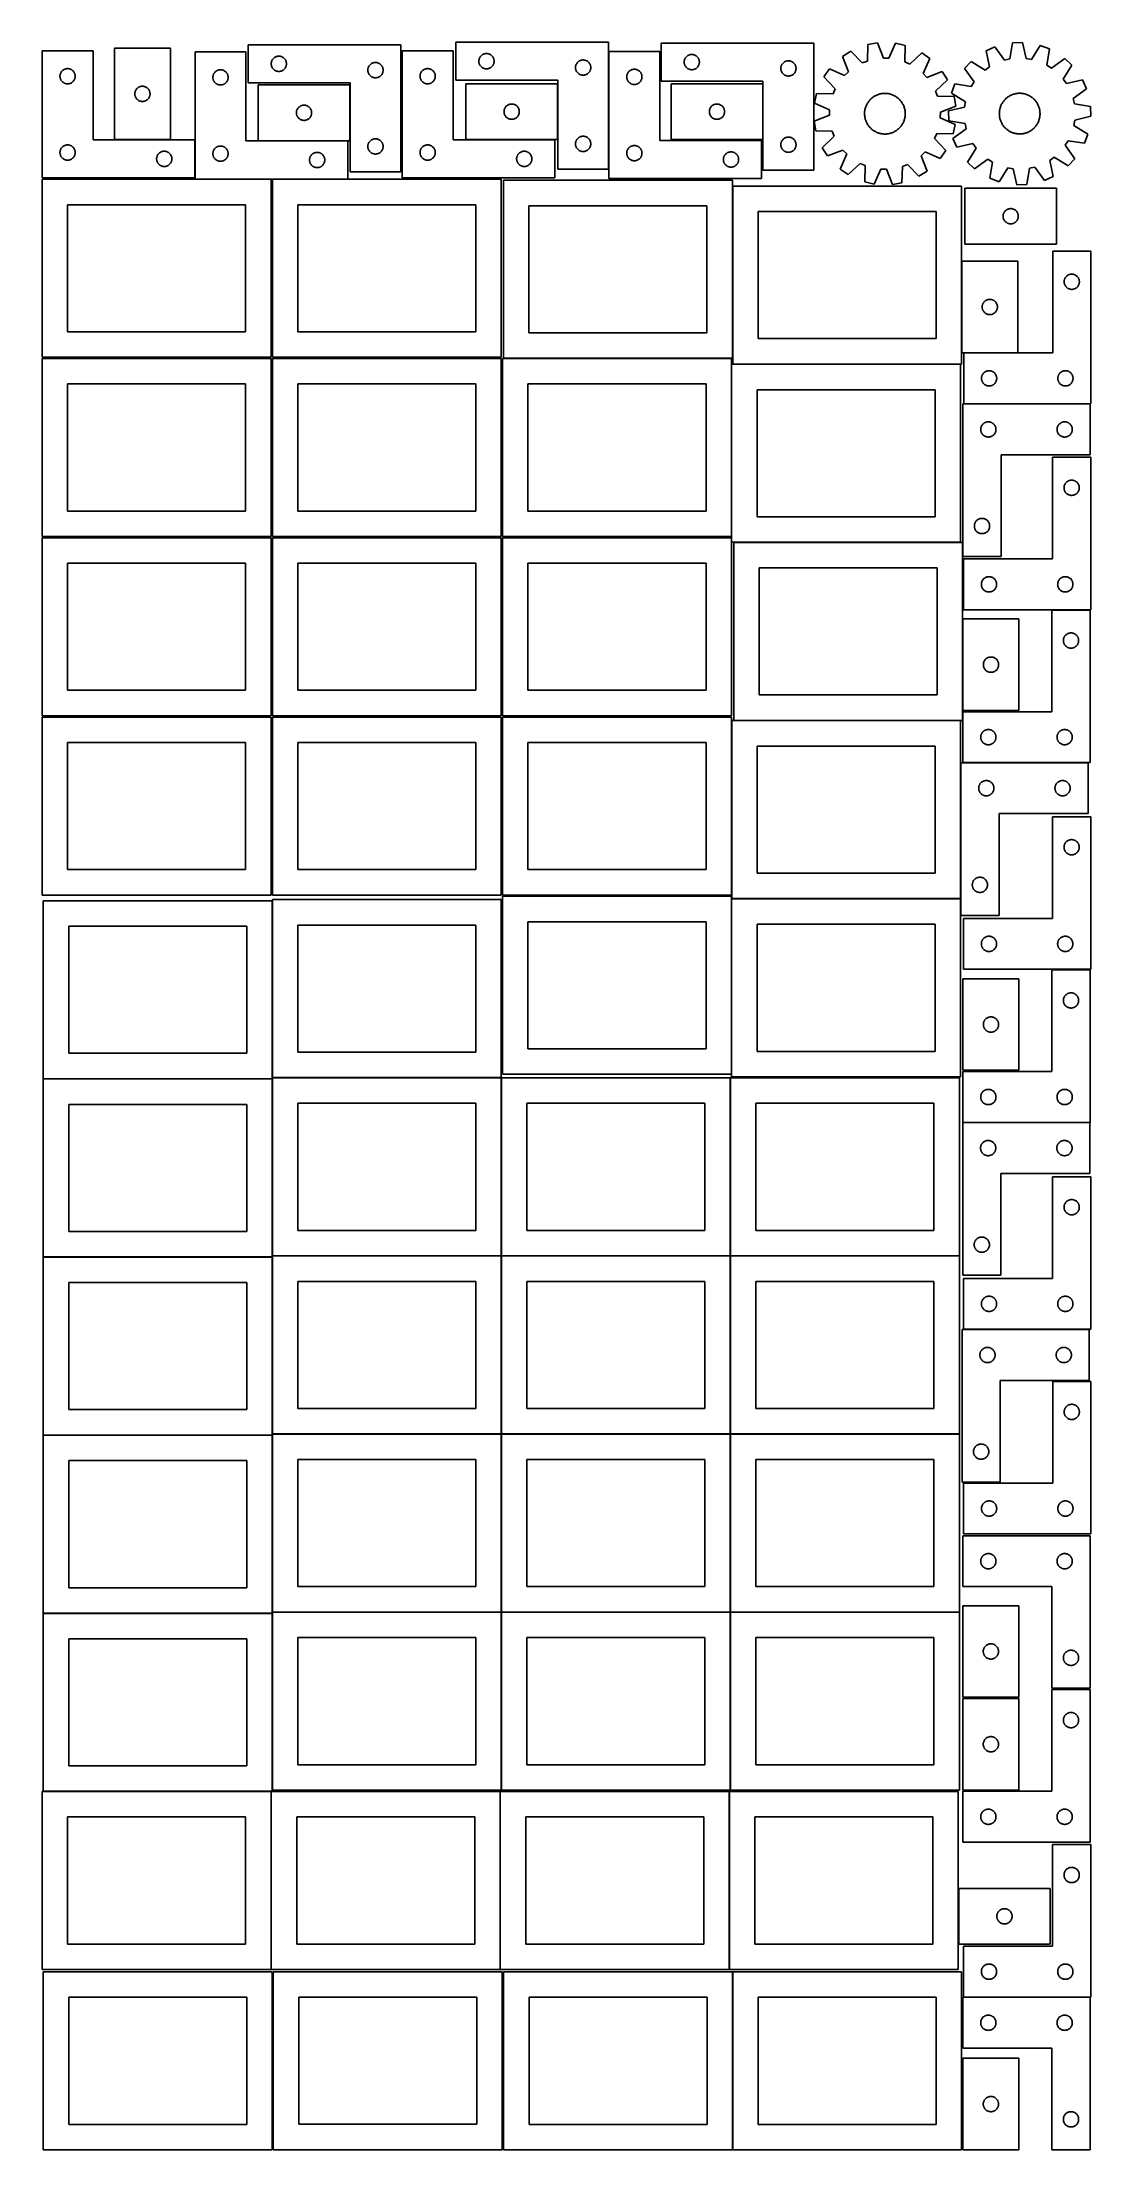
# Model space of a CAD drawing. Header units: millimetres. Extents: x 7 to 1243, y 7 to 2493.
import ezdxf

# ---------------------------------------------------------------- set-up
doc = ezdxf.new("R2010")
doc.units = ezdxf.units.MM
doc.layers.add('COMMON', color=5, linetype='CONTINUOUS', true_color=0x0000ff)
doc.layers.add('CUT', color=7, linetype='CONTINUOUS', true_color=0x000000)

msp = doc.modelspace()

# ---------------------------------------------------------------- linework, layer by layer
at = {"layer": 'COMMON'}
for p, q in [((277.941928, 1480.362933), (277.941928, 1271.683867)), ((7.841928, 1270.262932), (277.841928, 1270.262932)), ((277.941928, 1270.162932), (277.941928, 1061.483866)), ((278.041929, 1271.583866), (548.041929, 1271.583866)), ((548.141929, 1271.483866), (548.141929, 1061.483866)), ((818.34193, 1271.483866), (818.34193, 1061.483866)), ((7.841928, 1060.062931), (277.841928, 1060.062931)), ((277.941928, 1059.962931), (277.941928, 851.283865)), ((278.041929, 1061.383865), (548.041929, 1061.383865)), ((548.141929, 1061.283865), (548.141929, 851.283865)), ((548.24193, 1061.383865), (818.24193, 1061.383865)), ((818.34193, 1061.283865), (818.34193, 851.283865)), ((818.441931, 1061.383865), (1088.441931, 1061.383865)), ((7.841928, 849.86293), (277.841928, 849.86293)), ((277.941928, 849.76293), (277.941928, 641.083864)), ((278.041929, 851.183864), (548.041929, 851.183864)), ((548.141929, 851.083864), (548.141929, 641.083864)), ((548.24193, 851.183864), (818.24193, 851.183864)), ((818.34193, 851.083864), (818.34193, 641.083864)), ((818.441931, 851.183864), (1088.441931, 851.183864)), ((277.841928, 639.66293), (7.841928, 639.66293)), ((277.941928, 639.562929), (277.941928, 430.883863)), ((548.041929, 640.983864), (278.041929, 640.983864)), ((548.14193, 430.883863), (548.14193, 640.883863)), ((548.24193, 640.983863), (818.24193, 640.983863)), ((818.34193, 640.883863), (818.34193, 430.883863)), ((818.441931, 640.983863), (1088.441931, 640.983863)), ((7.841928, 429.462928), (276.520933, 429.462928)), ((276.620933, 429.362928), (276.620933, 219.362928)), ((546.820934, 429.362928), (546.820934, 219.362928)), ((817.020935, 429.362928), (817.020935, 219.362928)), ((820.983737, 216.520967), (820.983737, 6.537946))]:
    msp.add_line(p, q, dxfattribs=at)
at = {"layer": 'CUT'}
for p, q in [((429.681757, 2490.465399), (249.681757, 2490.465399)), ((249.681757, 2490.465399), (249.681757, 2445.465399)), ((429.681757, 2340.465399), (429.681757, 2490.465399)), ((674.604792, 2493.489325), (494.604792, 2493.489325)), ((494.604792, 2493.489325), (494.604792, 2448.489325)), ((674.604792, 2343.489325), (674.604792, 2493.489325)), ((916.764063, 2492.481512), (736.764063, 2492.481512)), ((736.764063, 2492.481512), (736.764063, 2447.481512)), ((916.764063, 2342.481512), (916.764063, 2492.481512)), ((980.434715, 2490.620825), (979.926003, 2471.251168)), ((991.797703, 2492.612803), (980.434715, 2490.620825)), ((998.864758, 2474.571208), (991.797703, 2492.612803)), ((1013.175349, 2492.125118), (1005.292914, 2474.424564)), ((1024.435678, 2489.617038), (1013.175349, 2492.125118)), ((1024.060567, 2470.244333), (1024.435678, 2489.617038)), ((1130.357111, 2487.926838), (1119.840586, 2483.184668)), ((1141.669332, 2472.195466), (1130.357111, 2487.926838)), ((1151.190435, 2492.744952), (1147.933812, 2473.64425)), ((1162.721186, 2493.101647), (1151.190435, 2492.744952)), ((1167.152181, 2474.238754), (1162.721186, 2493.101647)), ((1183.81248, 2489.580436), (1173.494231, 2473.179943)), ((1194.602007, 2485.49735), (1183.81248, 2489.580436)), ((66.520933, 2483.251528), (6.520933, 2483.251528)), ((6.520933, 2483.251528), (6.520933, 2333.251528)), ((34.76512, 2462.078596), (35.346197, 2462.174532)), ((35.346197, 2462.174532), (35.932304, 2462.232259)), ((35.932304, 2462.232259), (36.520933, 2462.251528)), ((36.520933, 2462.251528), (37.109561, 2462.232259)), ((37.109561, 2462.232259), (37.695668, 2462.174532)), ((37.695668, 2462.174532), (38.276745, 2462.078596)), ((66.520933, 2378.251528), (66.520933, 2483.251528)), ((157.754208, 2486.48859), (91.754208, 2486.48859)), ((91.754208, 2486.48859), (91.754208, 2378.48859)), ((157.754208, 2378.48859), (157.754208, 2486.48859)), ((246.878049, 2481.943667), (186.878049, 2481.943667)), ((186.878049, 2481.943667), (186.878049, 2331.943667)), ((246.878049, 2376.943667), (246.878049, 2481.943667)), ((276.681757, 2467.965399), (276.701027, 2468.554027)), ((276.701027, 2467.376771), (276.681757, 2467.965399)), ((276.701027, 2468.554027), (276.758753, 2469.140135)), ((276.758753, 2466.790663), (276.701027, 2467.376771)), ((276.758753, 2469.140135), (276.85469, 2469.721212)), ((276.85469, 2466.209586), (276.758753, 2466.790663)), ((276.85469, 2469.721212), (276.988425, 2470.29477)), ((276.988425, 2465.636028), (276.85469, 2466.209586)), ((276.988425, 2470.29477), (277.159386, 2470.858354)), ((277.159386, 2465.072444), (276.988425, 2465.636028)), ((277.159386, 2470.858354), (277.366841, 2471.40955)), ((277.366841, 2464.521248), (277.159386, 2465.072444)), ((277.366841, 2471.40955), (277.609902, 2471.945997)), ((277.609902, 2463.984801), (277.366841, 2464.521248)), ((277.609902, 2471.945997), (277.887528, 2472.465399)), ((277.887528, 2463.465399), (277.609902, 2463.984801)), ((277.887528, 2472.465399), (278.198531, 2472.965531)), ((278.198531, 2462.965267), (277.887528, 2463.465399)), ((278.198531, 2472.965531), (278.541577, 2473.444252)), ((278.541577, 2462.486546), (278.198531, 2462.965267)), ((278.541577, 2473.444252), (278.915199, 2473.899511)), ((278.915199, 2462.031287), (278.541577, 2462.486546)), ((278.915199, 2473.899511), (279.317796, 2474.32936)), ((279.317796, 2474.32936), (279.747645, 2474.731957)), ((279.747645, 2474.731957), (280.202904, 2475.105579)), ((280.202904, 2475.105579), (280.681625, 2475.448626)), ((280.681625, 2475.448626), (281.181757, 2475.759628)), ((281.181757, 2475.759628), (281.701159, 2476.037254)), ((281.701159, 2476.037254), (282.237606, 2476.280315)), ((282.237606, 2476.280315), (282.788802, 2476.48777)), ((282.788802, 2476.48777), (283.352386, 2476.658731)), ((283.352386, 2476.658731), (283.925944, 2476.792467)), ((283.925944, 2476.792467), (284.507021, 2476.888403)), ((284.507021, 2476.888403), (285.093129, 2476.946129)), ((285.093129, 2476.946129), (285.681757, 2476.965399)), ((285.681757, 2476.965399), (286.270385, 2476.946129)), ((286.270385, 2476.946129), (286.856493, 2476.888403)), ((286.856493, 2476.888403), (287.43757, 2476.792467)), ((287.43757, 2476.792467), (288.011129, 2476.658731)), ((288.011129, 2476.658731), (288.574712, 2476.48777)), ((288.574712, 2476.48777), (289.125908, 2476.280315)), ((289.125908, 2476.280315), (289.662355, 2476.037254)), ((289.662355, 2476.037254), (290.181757, 2475.759628)), ((290.181757, 2475.759628), (290.681889, 2475.448626)), ((290.681889, 2475.448626), (291.16061, 2475.105579)), ((291.16061, 2475.105579), (291.615869, 2474.731957)), ((291.615869, 2474.731957), (292.045718, 2474.32936)), ((292.045718, 2474.32936), (292.448315, 2473.899511)), ((292.448315, 2473.899511), (292.821937, 2473.444252)), ((292.821937, 2462.486546), (292.448315, 2462.031287)), ((292.821937, 2473.444252), (293.164984, 2472.965531)), ((293.164984, 2462.965267), (292.821937, 2462.486546)), ((293.164984, 2472.965531), (293.475986, 2472.465399)), ((293.475986, 2463.465399), (293.164984, 2462.965267)), ((293.475986, 2472.465399), (293.753612, 2471.945997)), ((293.753612, 2463.984801), (293.475986, 2463.465399)), ((293.753612, 2471.945997), (293.996673, 2471.40955)), ((293.996673, 2464.521248), (293.753612, 2463.984801)), ((293.996673, 2471.40955), (294.204128, 2470.858354)), ((294.204128, 2465.072444), (293.996673, 2464.521248)), ((294.204128, 2470.858354), (294.37509, 2470.29477)), ((294.37509, 2465.636028), (294.204128, 2465.072444)), ((294.37509, 2470.29477), (294.508825, 2469.721212)), ((294.508825, 2466.209586), (294.37509, 2465.636028)), ((294.508825, 2469.721212), (294.604761, 2469.140135)), ((294.604761, 2466.790663), (294.508825, 2466.209586)), ((294.604761, 2469.140135), (294.662487, 2468.554027)), ((294.662487, 2467.376771), (294.604761, 2466.790663)), ((294.662487, 2468.554027), (294.681757, 2467.965399)), ((294.681757, 2467.965399), (294.662487, 2467.376771)), ((390.758753, 2461.640135), (390.85469, 2462.221212)), ((390.85469, 2462.221212), (390.988425, 2462.79477)), ((390.988425, 2462.79477), (391.159386, 2463.358354)), ((391.159386, 2463.358354), (391.366841, 2463.90955)), ((391.366841, 2463.90955), (391.609902, 2464.445997)), ((391.609902, 2464.445997), (391.887528, 2464.965399)), ((391.887528, 2464.965399), (392.198531, 2465.465531)), ((392.198531, 2465.465531), (392.541577, 2465.944252)), ((392.541577, 2465.944252), (392.915199, 2466.399511)), ((392.915199, 2466.399511), (393.317796, 2466.82936)), ((393.317796, 2466.82936), (393.747645, 2467.231957)), ((393.747645, 2467.231957), (394.202904, 2467.605579)), ((394.202904, 2467.605579), (394.681625, 2467.948626)), ((394.681625, 2467.948626), (395.181757, 2468.259628)), ((395.181757, 2468.259628), (395.701159, 2468.537254)), ((395.701159, 2468.537254), (396.237606, 2468.780315)), ((396.237606, 2468.780315), (396.788802, 2468.98777)), ((396.788802, 2468.98777), (397.352386, 2469.158731)), ((397.352386, 2469.158731), (397.925944, 2469.292467)), ((397.925944, 2469.292467), (398.507021, 2469.388403)), ((398.507021, 2469.388403), (399.093129, 2469.446129)), ((399.093129, 2469.446129), (399.681757, 2469.465399)), ((399.681757, 2469.465399), (400.270385, 2469.446129)), ((400.270385, 2469.446129), (400.856493, 2469.388403)), ((400.856493, 2469.388403), (401.43757, 2469.292467)), ((401.43757, 2469.292467), (402.011129, 2469.158731)), ((402.011129, 2469.158731), (402.574712, 2468.98777)), ((402.574712, 2468.98777), (403.125908, 2468.780315)), ((403.125908, 2468.780315), (403.662355, 2468.537254)), ((403.662355, 2468.537254), (404.181757, 2468.259628)), ((404.181757, 2468.259628), (404.681889, 2467.948626)), ((404.681889, 2467.948626), (405.16061, 2467.605579)), ((405.16061, 2467.605579), (405.615869, 2467.231957)), ((405.615869, 2467.231957), (406.045718, 2466.82936)), ((406.045718, 2466.82936), (406.448315, 2466.399511)), ((406.448315, 2466.399511), (406.821937, 2465.944252)), ((406.821937, 2465.944252), (407.164984, 2465.465531)), ((407.164984, 2465.465531), (407.475986, 2464.965399)), ((407.475986, 2464.965399), (407.753612, 2464.445997)), ((407.753612, 2464.445997), (407.996673, 2463.90955)), ((407.996673, 2463.90955), (408.204128, 2463.358354)), ((408.204128, 2463.358354), (408.37509, 2462.79477)), ((408.37509, 2462.79477), (408.508825, 2462.221212)), ((408.508825, 2462.221212), (408.604761, 2461.640135)), ((491.201719, 2483.251528), (431.201719, 2483.251528)), ((431.201719, 2483.251528), (431.201719, 2333.251528)), ((459.445906, 2462.078596), (460.026983, 2462.174532)), ((460.026983, 2462.174532), (460.613091, 2462.232259)), ((460.613091, 2462.232259), (461.201719, 2462.251528)), ((461.201719, 2462.251528), (461.790347, 2462.232259)), ((461.790347, 2462.232259), (462.376454, 2462.174532)), ((462.376454, 2462.174532), (462.957532, 2462.078596)), ((491.201719, 2378.251528), (491.201719, 2483.251528)), ((521.604792, 2470.989325), (521.624061, 2471.577953)), ((521.624061, 2470.400697), (521.604792, 2470.989325)), ((521.624061, 2471.577953), (521.681788, 2472.164061)), ((521.681788, 2469.814589), (521.624061, 2470.400697)), ((521.681788, 2472.164061), (521.777724, 2472.745138)), ((521.777724, 2469.233512), (521.681788, 2469.814589)), ((521.777724, 2472.745138), (521.911459, 2473.318696)), ((521.911459, 2468.659953), (521.777724, 2469.233512)), ((521.911459, 2473.318696), (522.082421, 2473.88228)), ((522.082421, 2468.09637), (521.911459, 2468.659953)), ((522.082421, 2473.88228), (522.289876, 2474.433476)), ((522.289876, 2467.545174), (522.082421, 2468.09637)), ((522.289876, 2474.433476), (522.532937, 2474.969923)), ((522.532937, 2467.008727), (522.289876, 2467.545174)), ((522.532937, 2474.969923), (522.810563, 2475.489325)), ((522.810563, 2466.489325), (522.532937, 2467.008727)), ((522.810563, 2475.489325), (523.121565, 2475.989457)), ((523.121565, 2465.989193), (522.810563, 2466.489325)), ((523.121565, 2475.989457), (523.464612, 2476.468178)), ((523.464612, 2465.510472), (523.121565, 2465.989193)), ((523.464612, 2476.468178), (523.838233, 2476.923437)), ((523.838233, 2465.055212), (523.464612, 2465.510472)), ((523.838233, 2476.923437), (524.240831, 2477.353286)), ((524.240831, 2464.625364), (523.838233, 2465.055212)), ((524.240831, 2477.353286), (524.670679, 2477.755883)), ((524.670679, 2464.222767), (524.240831, 2464.625364)), ((524.670679, 2477.755883), (525.125939, 2478.129505)), ((525.125939, 2463.849145), (524.670679, 2464.222767)), ((525.125939, 2478.129505), (525.60466, 2478.472551)), ((525.60466, 2463.506098), (525.125939, 2463.849145)), ((525.60466, 2478.472551), (526.104792, 2478.783553)), ((526.104792, 2463.195096), (525.60466, 2463.506098)), ((526.104792, 2478.783553), (526.624194, 2479.061179)), ((526.624194, 2462.91747), (526.104792, 2463.195096)), ((526.624194, 2479.061179), (527.160641, 2479.304241)), ((527.160641, 2462.674409), (526.624194, 2462.91747)), ((527.160641, 2479.304241), (527.711837, 2479.511696)), ((527.711837, 2462.466954), (527.160641, 2462.674409)), ((527.711837, 2479.511696), (528.27542, 2479.682657)), ((528.27542, 2462.295992), (527.711837, 2462.466954)), ((528.27542, 2479.682657), (528.848979, 2479.816392)), ((528.848979, 2462.162257), (528.27542, 2462.295992)), ((528.848979, 2479.816392), (529.430056, 2479.912329)), ((529.430056, 2462.066321), (528.848979, 2462.162257)), ((529.430056, 2479.912329), (530.016164, 2479.970055)), ((530.016164, 2479.970055), (530.604792, 2479.989325)), ((530.604792, 2479.989325), (531.19342, 2479.970055)), ((531.19342, 2479.970055), (531.779527, 2479.912329)), ((531.779527, 2479.912329), (532.360605, 2479.816392)), ((532.360605, 2462.162257), (531.779527, 2462.066321)), ((532.360605, 2479.816392), (532.934163, 2479.682657)), ((532.934163, 2462.295992), (532.360605, 2462.162257)), ((532.934163, 2479.682657), (533.497747, 2479.511696)), ((533.497747, 2462.466954), (532.934163, 2462.295992)), ((533.497747, 2479.511696), (534.048943, 2479.304241)), ((534.048943, 2462.674409), (533.497747, 2462.466954)), ((534.048943, 2479.304241), (534.58539, 2479.061179)), ((534.58539, 2462.91747), (534.048943, 2462.674409)), ((534.58539, 2479.061179), (535.104792, 2478.783553)), ((535.104792, 2463.195096), (534.58539, 2462.91747)), ((535.104792, 2478.783553), (535.604924, 2478.472551)), ((535.604924, 2463.506098), (535.104792, 2463.195096)), ((535.604924, 2478.472551), (536.083645, 2478.129505)), ((536.083645, 2463.849145), (535.604924, 2463.506098)), ((536.083645, 2478.129505), (536.538904, 2477.755883)), ((536.538904, 2464.222767), (536.083645, 2463.849145)), ((536.538904, 2477.755883), (536.968753, 2477.353286)), ((536.968753, 2464.625364), (536.538904, 2464.222767)), ((536.968753, 2477.353286), (537.37135, 2476.923437)), ((537.37135, 2465.055212), (536.968753, 2464.625364)), ((537.37135, 2476.923437), (537.744972, 2476.468178)), ((537.744972, 2465.510472), (537.37135, 2465.055212)), ((537.744972, 2476.468178), (538.088018, 2475.989457)), ((538.088018, 2465.989193), (537.744972, 2465.510472)), ((538.088018, 2475.989457), (538.39902, 2475.489325)), ((538.39902, 2466.489325), (538.088018, 2465.989193)), ((538.39902, 2475.489325), (538.676646, 2474.969923)), ((538.676646, 2467.008727), (538.39902, 2466.489325)), ((538.676646, 2474.969923), (538.919708, 2474.433476)), ((538.919708, 2467.545174), (538.676646, 2467.008727)), ((538.919708, 2474.433476), (539.127163, 2473.88228)), ((539.127163, 2468.09637), (538.919708, 2467.545174)), ((539.127163, 2473.88228), (539.298124, 2473.318696)), ((539.298124, 2468.659953), (539.127163, 2468.09637)), ((539.298124, 2473.318696), (539.431859, 2472.745138)), ((539.431859, 2469.233512), (539.298124, 2468.659953)), ((539.431859, 2472.745138), (539.527796, 2472.164061)), ((539.527796, 2469.814589), (539.431859, 2469.233512)), ((539.527796, 2472.164061), (539.585522, 2471.577953)), ((539.585522, 2470.400697), (539.527796, 2469.814589)), ((539.585522, 2471.577953), (539.604792, 2470.989325)), ((539.604792, 2470.989325), (539.585522, 2470.400697)), ((635.604792, 2463.489325), (635.624061, 2464.077953)), ((635.624061, 2462.900697), (635.604792, 2463.489325)), ((635.624061, 2464.077953), (635.681788, 2464.664061)), ((635.681788, 2462.314589), (635.624061, 2462.900697)), ((635.681788, 2464.664061), (635.777724, 2465.245138)), ((635.777724, 2461.733512), (635.681788, 2462.314589)), ((635.777724, 2465.245138), (635.911459, 2465.818696)), ((635.911459, 2465.818696), (636.082421, 2466.38228)), ((636.082421, 2466.38228), (636.289876, 2466.933476)), ((636.289876, 2466.933476), (636.532937, 2467.469923)), ((636.532937, 2467.469923), (636.810563, 2467.989325)), ((636.810563, 2467.989325), (637.121565, 2468.489457)), ((637.121565, 2468.489457), (637.464612, 2468.968178)), ((637.464612, 2468.968178), (637.838233, 2469.423437)), ((637.838233, 2469.423437), (638.240831, 2469.853286)), ((638.240831, 2469.853286), (638.670679, 2470.255883)), ((638.670679, 2470.255883), (639.125939, 2470.629505)), ((639.125939, 2470.629505), (639.60466, 2470.972551)), ((639.60466, 2470.972551), (640.104792, 2471.283553)), ((640.104792, 2471.283553), (640.624194, 2471.561179)), ((640.624194, 2471.561179), (641.160641, 2471.804241)), ((641.160641, 2471.804241), (641.711837, 2472.011696)), ((641.711837, 2472.011696), (642.27542, 2472.182657)), ((642.27542, 2472.182657), (642.848979, 2472.316392)), ((642.848979, 2472.316392), (643.430056, 2472.412329)), ((643.430056, 2472.412329), (644.016164, 2472.470055)), ((644.016164, 2472.470055), (644.604792, 2472.489325)), ((644.604792, 2472.489325), (645.19342, 2472.470055)), ((645.19342, 2472.470055), (645.779527, 2472.412329)), ((645.779527, 2472.412329), (646.360605, 2472.316392)), ((646.360605, 2472.316392), (646.934163, 2472.182657)), ((646.934163, 2472.182657), (647.497747, 2472.011696)), ((647.497747, 2472.011696), (648.048943, 2471.804241)), ((648.048943, 2471.804241), (648.58539, 2471.561179)), ((648.58539, 2471.561179), (649.104792, 2471.283553)), ((649.104792, 2471.283553), (649.604924, 2470.972551)), ((649.604924, 2470.972551), (650.083645, 2470.629505)), ((650.083645, 2470.629505), (650.538904, 2470.255883)), ((650.538904, 2470.255883), (650.968753, 2469.853286)), ((650.968753, 2469.853286), (651.37135, 2469.423437)), ((651.37135, 2469.423437), (651.744972, 2468.968178)), ((651.744972, 2468.968178), (652.088018, 2468.489457)), ((652.088018, 2468.489457), (652.39902, 2467.989325)), ((652.39902, 2467.989325), (652.676646, 2467.469923)), ((652.676646, 2467.469923), (652.919708, 2466.933476)), ((652.919708, 2466.933476), (653.127163, 2466.38228)), ((653.127163, 2466.38228), (653.298124, 2465.818696)), ((653.298124, 2465.818696), (653.431859, 2465.245138)), ((653.431859, 2465.245138), (653.527796, 2464.664061)), ((653.527796, 2462.314589), (653.431859, 2461.733512)), ((653.527796, 2464.664061), (653.585522, 2464.077953)), ((653.585522, 2462.900697), (653.527796, 2462.314589)), ((653.585522, 2464.077953), (653.604792, 2463.489325)), ((653.604792, 2463.489325), (653.585522, 2462.900697)), ((735.044584, 2482.52106), (675.044584, 2482.52106)), ((675.044584, 2482.52106), (675.044584, 2332.52106)), ((735.044584, 2377.52106), (735.044584, 2482.52106)), ((763.764063, 2469.981512), (763.783333, 2470.57014)), ((763.783333, 2469.392884), (763.764063, 2469.981512)), ((763.783333, 2470.57014), (763.841059, 2471.156248)), ((763.841059, 2468.806777), (763.783333, 2469.392884)), ((763.841059, 2471.156248), (763.936995, 2471.737325)), ((763.936995, 2468.225699), (763.841059, 2468.806777)), ((763.936995, 2471.737325), (764.070731, 2472.310884)), ((764.070731, 2467.652141), (763.936995, 2468.225699)), ((764.070731, 2472.310884), (764.241692, 2472.874468)), ((764.241692, 2467.088557), (764.070731, 2467.652141)), ((764.241692, 2472.874468), (764.449147, 2473.425663)), ((764.449147, 2466.537361), (764.241692, 2467.088557)), ((764.449147, 2473.425663), (764.692208, 2473.962111)), ((764.692208, 2466.000914), (764.449147, 2466.537361)), ((764.692208, 2473.962111), (764.969834, 2474.481512)), ((764.969834, 2465.481512), (764.692208, 2466.000914)), ((764.969834, 2474.481512), (765.280836, 2474.981644)), ((765.280836, 2464.98138), (764.969834, 2465.481512)), ((765.280836, 2474.981644), (765.623883, 2475.460365)), ((765.623883, 2464.502659), (765.280836, 2464.98138)), ((765.623883, 2475.460365), (765.997505, 2475.915625)), ((765.997505, 2464.0474), (765.623883, 2464.502659)), ((765.997505, 2475.915625), (766.400102, 2476.345473)), ((766.400102, 2463.617551), (765.997505, 2464.0474)), ((766.400102, 2476.345473), (766.829951, 2476.748071)), ((766.829951, 2463.214954), (766.400102, 2463.617551)), ((766.829951, 2476.748071), (767.28521, 2477.121692)), ((767.28521, 2462.841332), (766.829951, 2463.214954)), ((767.28521, 2477.121692), (767.763931, 2477.464739)), ((767.763931, 2462.498286), (767.28521, 2462.841332)), ((767.763931, 2477.464739), (768.264063, 2477.775741)), ((768.264063, 2462.187284), (767.763931, 2462.498286)), ((768.264063, 2477.775741), (768.783465, 2478.053367)), ((768.783465, 2461.909658), (768.264063, 2462.187284)), ((768.783465, 2478.053367), (769.319912, 2478.296428)), ((769.319912, 2478.296428), (769.871108, 2478.503883)), ((769.871108, 2478.503883), (770.434692, 2478.674845)), ((770.434692, 2478.674845), (771.00825, 2478.80858)), ((771.00825, 2478.80858), (771.589327, 2478.904516)), ((771.589327, 2478.904516), (772.175435, 2478.962243)), ((772.175435, 2478.962243), (772.764063, 2478.981512)), ((772.764063, 2478.981512), (773.352691, 2478.962243)), ((773.352691, 2478.962243), (773.938799, 2478.904516)), ((773.938799, 2478.904516), (774.519876, 2478.80858)), ((774.519876, 2478.80858), (775.093434, 2478.674845)), ((775.093434, 2478.674845), (775.657018, 2478.503883)), ((775.657018, 2478.503883), (776.208214, 2478.296428)), ((776.208214, 2478.296428), (776.744661, 2478.053367)), ((776.744661, 2478.053367), (777.264063, 2477.775741)), ((777.264063, 2462.187284), (776.744661, 2461.909658)), ((777.264063, 2477.775741), (777.764195, 2477.464739)), ((777.764195, 2462.498286), (777.264063, 2462.187284)), ((777.764195, 2477.464739), (778.242916, 2477.121692)), ((778.242916, 2462.841332), (777.764195, 2462.498286)), ((778.242916, 2477.121692), (778.698175, 2476.748071)), ((778.698175, 2463.214954), (778.242916, 2462.841332)), ((778.698175, 2476.748071), (779.128024, 2476.345473)), ((779.128024, 2463.617551), (778.698175, 2463.214954)), ((779.128024, 2476.345473), (779.530621, 2475.915625)), ((779.530621, 2464.0474), (779.128024, 2463.617551)), ((779.530621, 2475.915625), (779.904243, 2475.460365)), ((779.904243, 2464.502659), (779.530621, 2464.0474)), ((779.904243, 2475.460365), (780.24729, 2474.981644)), ((780.24729, 2464.98138), (779.904243, 2464.502659)), ((780.24729, 2474.981644), (780.558292, 2474.481512)), ((780.558292, 2465.481512), (780.24729, 2464.98138)), ((780.558292, 2474.481512), (780.835918, 2473.962111)), ((780.835918, 2466.000914), (780.558292, 2465.481512)), ((780.835918, 2473.962111), (781.078979, 2473.425663)), ((781.078979, 2466.537361), (780.835918, 2466.000914)), ((781.078979, 2473.425663), (781.286434, 2472.874468)), ((781.286434, 2467.088557), (781.078979, 2466.537361)), ((781.286434, 2472.874468), (781.457395, 2472.310884)), ((781.457395, 2467.652141), (781.286434, 2467.088557)), ((781.457395, 2472.310884), (781.591131, 2471.737325)), ((781.591131, 2468.225699), (781.457395, 2467.652141)), ((781.591131, 2471.737325), (781.687067, 2471.156248)), ((781.687067, 2468.806777), (781.591131, 2468.225699)), ((781.687067, 2471.156248), (781.744793, 2470.57014)), ((781.744793, 2469.392884), (781.687067, 2468.806777)), ((781.744793, 2470.57014), (781.764063, 2469.981512)), ((781.764063, 2469.981512), (781.744793, 2469.392884)), ((877.764063, 2462.481512), (877.783333, 2463.07014)), ((877.783333, 2461.892884), (877.764063, 2462.481512)), ((877.783333, 2463.07014), (877.841059, 2463.656248)), ((877.841059, 2463.656248), (877.936995, 2464.237325)), ((877.936995, 2464.237325), (878.070731, 2464.810884)), ((878.070731, 2464.810884), (878.241692, 2465.374468)), ((878.241692, 2465.374468), (878.449147, 2465.925663)), ((878.449147, 2465.925663), (878.692208, 2466.462111)), ((878.692208, 2466.462111), (878.969834, 2466.981512)), ((878.969834, 2466.981512), (879.280836, 2467.481644)), ((879.280836, 2467.481644), (879.623883, 2467.960365)), ((879.623883, 2467.960365), (879.997505, 2468.415625)), ((879.997505, 2468.415625), (880.400102, 2468.845473)), ((880.400102, 2468.845473), (880.829951, 2469.248071)), ((880.829951, 2469.248071), (881.28521, 2469.621692)), ((881.28521, 2469.621692), (881.763931, 2469.964739)), ((881.763931, 2469.964739), (882.264063, 2470.275741)), ((882.264063, 2470.275741), (882.783465, 2470.553367)), ((882.783465, 2470.553367), (883.319912, 2470.796428)), ((883.319912, 2470.796428), (883.871108, 2471.003883)), ((883.871108, 2471.003883), (884.434692, 2471.174845)), ((884.434692, 2471.174845), (885.00825, 2471.30858)), ((885.00825, 2471.30858), (885.589327, 2471.404516)), ((885.589327, 2471.404516), (886.175435, 2471.462243)), ((886.175435, 2471.462243), (886.764063, 2471.481512)), ((886.764063, 2471.481512), (887.352691, 2471.462243)), ((887.352691, 2471.462243), (887.938799, 2471.404516)), ((887.938799, 2471.404516), (888.519876, 2471.30858)), ((888.519876, 2471.30858), (889.093434, 2471.174845)), ((889.093434, 2471.174845), (889.657018, 2471.003883)), ((889.657018, 2471.003883), (890.208214, 2470.796428)), ((890.208214, 2470.796428), (890.744661, 2470.553367)), ((890.744661, 2470.553367), (891.264063, 2470.275741)), ((891.264063, 2470.275741), (891.764195, 2469.964739)), ((891.764195, 2469.964739), (892.242916, 2469.621692)), ((892.242916, 2469.621692), (892.698175, 2469.248071)), ((892.698175, 2469.248071), (893.128024, 2468.845473)), ((893.128024, 2468.845473), (893.530621, 2468.415625)), ((893.530621, 2468.415625), (893.904243, 2467.960365)), ((893.904243, 2467.960365), (894.24729, 2467.481644)), ((894.24729, 2467.481644), (894.558292, 2466.981512)), ((894.558292, 2466.981512), (894.835918, 2466.462111)), ((894.835918, 2466.462111), (895.078979, 2465.925663)), ((895.078979, 2465.925663), (895.286434, 2465.374468)), ((895.286434, 2465.374468), (895.457395, 2464.810884)), ((895.457395, 2464.810884), (895.591131, 2464.237325)), ((895.591131, 2464.237325), (895.687067, 2463.656248)), ((895.687067, 2463.656248), (895.744793, 2463.07014)), ((895.744793, 2463.07014), (895.764063, 2462.481512)), ((895.764063, 2462.481512), (895.744793, 2461.892884)), ((960.497716, 2482.890516), (950.761981, 2476.701741)), ((950.761981, 2476.701741), (957.70444, 2458.611835)), ((973.931044, 2468.926701), (960.497716, 2482.890516)), ((979.926003, 2471.251168), (973.931044, 2468.926701)), ((1005.292914, 2474.424564), (998.864758, 2474.571208)), ((1029.94329, 2467.648903), (1024.060567, 2470.244333)), ((1043.999419, 2480.985605), (1029.94329, 2467.648903)), ((1053.442806, 2474.359301), (1043.999419, 2480.985605)), ((1045.682635, 2456.604804), (1053.442806, 2474.359301)), ((1102.436917, 2470.760743), (1094.535665, 2462.35505)), ((1094.535665, 2462.35505), (1105.739121, 2446.546034)), ((1118.908182, 2460.55585), (1102.436917, 2470.760743)), ((1124.141382, 2464.291665), (1118.908182, 2460.55585)), ((1119.840586, 2483.184668), (1124.141382, 2464.291665)), ((1147.933812, 2473.64425), (1141.669332, 2472.195466)), ((1173.494231, 2473.179943), (1167.152181, 2474.238754)), ((1191.477195, 2466.374642), (1194.602007, 2485.49735)), ((1196.931297, 2462.96943), (1191.477195, 2466.374642)), ((1212.740313, 2474.172887), (1196.931297, 2462.96943)), ((1210.941113, 2449.80037), (1221.146006, 2466.271635)), ((1221.146006, 2466.271635), (1212.740313, 2474.172887)), ((27.520933, 2453.251528), (27.540202, 2453.840156)), ((27.540202, 2452.6629), (27.520933, 2453.251528)), ((27.540202, 2453.840156), (27.597929, 2454.426264)), ((27.597929, 2452.076793), (27.540202, 2452.6629)), ((27.597929, 2454.426264), (27.693865, 2455.007341)), ((27.693865, 2451.495715), (27.597929, 2452.076793)), ((27.693865, 2455.007341), (27.8276, 2455.5809)), ((27.8276, 2450.922157), (27.693865, 2451.495715)), ((27.8276, 2455.5809), (27.998561, 2456.144483)), ((27.998561, 2450.358573), (27.8276, 2450.922157)), ((27.998561, 2456.144483), (28.206017, 2456.695679)), ((28.206017, 2449.807377), (27.998561, 2450.358573)), ((28.206017, 2456.695679), (28.449078, 2457.232127)), ((28.449078, 2449.27093), (28.206017, 2449.807377)), ((28.449078, 2457.232127), (28.726704, 2457.751528)), ((28.726704, 2448.751528), (28.449078, 2449.27093)), ((28.726704, 2457.751528), (29.037706, 2458.25166)), ((29.037706, 2448.251396), (28.726704, 2448.751528)), ((29.037706, 2458.25166), (29.380752, 2458.730381)), ((29.380752, 2447.772675), (29.037706, 2448.251396)), ((29.380752, 2458.730381), (29.754374, 2459.185641)), ((29.754374, 2447.317416), (29.380752, 2447.772675)), ((29.754374, 2459.185641), (30.156972, 2459.615489)), ((30.156972, 2446.887567), (29.754374, 2447.317416)), ((30.156972, 2459.615489), (30.58682, 2460.018087)), ((30.58682, 2446.48497), (30.156972, 2446.887567)), ((30.58682, 2460.018087), (31.04208, 2460.391708)), ((31.04208, 2446.111348), (30.58682, 2446.48497)), ((31.04208, 2460.391708), (31.5208, 2460.734755)), ((31.5208, 2445.768302), (31.04208, 2446.111348)), ((31.5208, 2460.734755), (32.020933, 2461.045757)), ((32.020933, 2445.4573), (31.5208, 2445.768302)), ((32.020933, 2461.045757), (32.540334, 2461.323383)), ((32.540334, 2445.179674), (32.020933, 2445.4573)), ((32.540334, 2461.323383), (33.076782, 2461.566444)), ((33.076782, 2444.936613), (32.540334, 2445.179674)), ((33.076782, 2461.566444), (33.627977, 2461.773899)), ((33.627977, 2444.729157), (33.076782, 2444.936613)), ((33.627977, 2461.773899), (34.191561, 2461.944861)), ((34.191561, 2444.558196), (33.627977, 2444.729157)), ((34.191561, 2461.944861), (34.76512, 2462.078596)), ((34.76512, 2444.424461), (34.191561, 2444.558196)), ((35.346197, 2444.328525), (34.76512, 2444.424461)), ((35.932304, 2444.270798), (35.346197, 2444.328525)), ((36.520933, 2444.251528), (35.932304, 2444.270798)), ((37.109561, 2444.270798), (36.520933, 2444.251528)), ((37.695668, 2444.328525), (37.109561, 2444.270798)), ((38.276745, 2444.424461), (37.695668, 2444.328525)), ((38.276745, 2462.078596), (38.850304, 2461.944861)), ((38.850304, 2444.558196), (38.276745, 2444.424461)), ((38.850304, 2461.944861), (39.413888, 2461.773899)), ((39.413888, 2444.729157), (38.850304, 2444.558196)), ((39.413888, 2461.773899), (39.965083, 2461.566444)), ((39.965083, 2444.936613), (39.413888, 2444.729157)), ((39.965083, 2461.566444), (40.501531, 2461.323383)), ((40.501531, 2445.179674), (39.965083, 2444.936613)), ((40.501531, 2461.323383), (41.020933, 2461.045757)), ((41.020933, 2445.4573), (40.501531, 2445.179674)), ((41.020933, 2461.045757), (41.521065, 2460.734755)), ((41.521065, 2445.768302), (41.020933, 2445.4573)), ((41.521065, 2460.734755), (41.999785, 2460.391708)), ((41.999785, 2446.111348), (41.521065, 2445.768302)), ((41.999785, 2460.391708), (42.455045, 2460.018087)), ((42.455045, 2446.48497), (41.999785, 2446.111348)), ((42.455045, 2460.018087), (42.884894, 2459.615489)), ((42.884894, 2446.887567), (42.455045, 2446.48497)), ((42.884894, 2459.615489), (43.287491, 2459.185641)), ((43.287491, 2447.317416), (42.884894, 2446.887567)), ((43.287491, 2459.185641), (43.661113, 2458.730381)), ((43.661113, 2447.772675), (43.287491, 2447.317416)), ((43.661113, 2458.730381), (44.004159, 2458.25166)), ((44.004159, 2448.251396), (43.661113, 2447.772675)), ((44.004159, 2458.25166), (44.315161, 2457.751528)), ((44.315161, 2448.751528), (44.004159, 2448.251396)), ((44.315161, 2457.751528), (44.592787, 2457.232127)), ((44.592787, 2449.27093), (44.315161, 2448.751528)), ((44.592787, 2457.232127), (44.835848, 2456.695679)), ((44.835848, 2449.807377), (44.592787, 2449.27093)), ((44.835848, 2456.695679), (45.043304, 2456.144483)), ((45.043304, 2450.358573), (44.835848, 2449.807377)), ((45.043304, 2456.144483), (45.214265, 2455.5809)), ((45.214265, 2450.922157), (45.043304, 2450.358573)), ((45.214265, 2455.5809), (45.348, 2455.007341)), ((45.348, 2451.495715), (45.214265, 2450.922157)), ((45.348, 2455.007341), (45.443936, 2454.426264)), ((45.443936, 2452.076793), (45.348, 2451.495715)), ((45.443936, 2454.426264), (45.501663, 2453.840156)), ((45.501663, 2452.6629), (45.443936, 2452.076793)), ((45.501663, 2453.840156), (45.520933, 2453.251528)), ((45.520933, 2453.251528), (45.501663, 2452.6629)), ((116.95998, 2436.98859), (117.270982, 2437.488722)), ((117.270982, 2437.488722), (117.614028, 2437.967442)), ((117.614028, 2437.967442), (117.98765, 2438.422702)), ((117.98765, 2438.422702), (118.390247, 2438.852551)), ((118.390247, 2438.852551), (118.820096, 2439.255148)), ((118.820096, 2439.255148), (119.275355, 2439.62877)), ((119.275355, 2439.62877), (119.754076, 2439.971816)), ((119.754076, 2439.971816), (120.254208, 2440.282818)), ((120.254208, 2440.282818), (120.77361, 2440.560444)), ((120.77361, 2440.560444), (121.310057, 2440.803505)), ((121.310057, 2440.803505), (121.861253, 2441.010961)), ((121.861253, 2441.010961), (122.424837, 2441.181922)), ((122.424837, 2441.181922), (122.998395, 2441.315657)), ((122.998395, 2441.315657), (123.579473, 2441.411593)), ((123.579473, 2441.411593), (124.16558, 2441.46932)), ((124.16558, 2441.46932), (124.754208, 2441.48859)), ((124.754208, 2441.48859), (125.342836, 2441.46932)), ((125.342836, 2441.46932), (125.928944, 2441.411593)), ((125.928944, 2441.411593), (126.510021, 2441.315657)), ((126.510021, 2441.315657), (127.08358, 2441.181922)), ((127.08358, 2441.181922), (127.647163, 2441.010961)), ((127.647163, 2441.010961), (128.198359, 2440.803505)), ((128.198359, 2440.803505), (128.734806, 2440.560444)), ((128.734806, 2440.560444), (129.254208, 2440.282818)), ((129.254208, 2440.282818), (129.75434, 2439.971816)), ((129.75434, 2439.971816), (130.233061, 2439.62877)), ((130.233061, 2439.62877), (130.688321, 2439.255148)), ((130.688321, 2439.255148), (131.118169, 2438.852551)), ((131.118169, 2438.852551), (131.520767, 2438.422702)), ((131.520767, 2438.422702), (131.894388, 2437.967442)), ((131.894388, 2437.967442), (132.237435, 2437.488722)), ((132.237435, 2437.488722), (132.548437, 2436.98859)), ((207.878049, 2451.943667), (207.897319, 2452.532295)), ((207.897319, 2451.355039), (207.878049, 2451.943667)), ((207.897319, 2452.532295), (207.955045, 2453.118403)), ((207.955045, 2450.768931), (207.897319, 2451.355039)), ((207.955045, 2453.118403), (208.050982, 2453.69948)), ((208.050982, 2450.187854), (207.955045, 2450.768931)), ((208.050982, 2453.69948), (208.184717, 2454.273038)), ((208.184717, 2449.614296), (208.050982, 2450.187854)), ((208.184717, 2454.273038), (208.355678, 2454.836622)), ((208.355678, 2449.050712), (208.184717, 2449.614296)), ((208.355678, 2454.836622), (208.563133, 2455.387818)), ((208.563133, 2448.499516), (208.355678, 2449.050712)), ((208.563133, 2455.387818), (208.806195, 2455.924265)), ((208.806195, 2447.963069), (208.563133, 2448.499516)), ((208.806195, 2455.924265), (209.083821, 2456.443667)), ((209.083821, 2447.443667), (208.806195, 2447.963069)), ((209.083821, 2456.443667), (209.394823, 2456.943799)), ((209.394823, 2446.943535), (209.083821, 2447.443667)), ((209.394823, 2456.943799), (209.737869, 2457.42252)), ((209.737869, 2446.464814), (209.394823, 2446.943535)), ((209.737869, 2457.42252), (210.111491, 2457.877779)), ((210.111491, 2446.009555), (209.737869, 2446.464814)), ((210.111491, 2457.877779), (210.514088, 2458.307628)), ((210.514088, 2445.579706), (210.111491, 2446.009555)), ((210.514088, 2458.307628), (210.943937, 2458.710225)), ((210.943937, 2445.177109), (210.514088, 2445.579706)), ((210.943937, 2458.710225), (211.399196, 2459.083847)), ((211.399196, 2444.803487), (210.943937, 2445.177109)), ((211.399196, 2459.083847), (211.877917, 2459.426893)), ((211.877917, 2444.46044), (211.399196, 2444.803487)), ((211.877917, 2459.426893), (212.378049, 2459.737896)), ((212.378049, 2444.149438), (211.877917, 2444.46044)), ((212.378049, 2459.737896), (212.897451, 2460.015522)), ((212.897451, 2443.871812), (212.378049, 2444.149438)), ((212.897451, 2460.015522), (213.433898, 2460.258583)), ((213.433898, 2443.628751), (212.897451, 2443.871812)), ((213.433898, 2460.258583), (213.985094, 2460.466038)), ((213.985094, 2443.421296), (213.433898, 2443.628751)), ((213.985094, 2460.466038), (214.548678, 2460.636999)), ((214.548678, 2443.250335), (213.985094, 2443.421296)), ((214.548678, 2460.636999), (215.122236, 2460.770734)), ((215.122236, 2443.116599), (214.548678, 2443.250335)), ((215.122236, 2460.770734), (215.703314, 2460.866671)), ((215.703314, 2443.020663), (215.122236, 2443.116599)), ((215.703314, 2460.866671), (216.289421, 2460.924397)), ((216.289421, 2442.962937), (215.703314, 2443.020663)), ((216.289421, 2460.924397), (216.878049, 2460.943667)), ((216.878049, 2442.943667), (216.289421, 2442.962937)), ((216.878049, 2460.943667), (217.466677, 2460.924397)), ((217.466677, 2442.962937), (216.878049, 2442.943667)), ((217.466677, 2460.924397), (218.052785, 2460.866671)), ((218.052785, 2443.020663), (217.466677, 2442.962937)), ((218.052785, 2460.866671), (218.633862, 2460.770734)), ((218.633862, 2443.116599), (218.052785, 2443.020663)), ((218.633862, 2460.770734), (219.207421, 2460.636999)), ((219.207421, 2443.250335), (218.633862, 2443.116599)), ((219.207421, 2460.636999), (219.771004, 2460.466038)), ((219.771004, 2443.421296), (219.207421, 2443.250335)), ((219.771004, 2460.466038), (220.3222, 2460.258583)), ((220.3222, 2443.628751), (219.771004, 2443.421296)), ((220.3222, 2460.258583), (220.858647, 2460.015522)), ((220.858647, 2443.871812), (220.3222, 2443.628751)), ((220.858647, 2460.015522), (221.378049, 2459.737896)), ((221.378049, 2444.149438), (220.858647, 2443.871812)), ((221.378049, 2459.737896), (221.878181, 2459.426893)), ((221.878181, 2444.46044), (221.378049, 2444.149438)), ((221.878181, 2459.426893), (222.356902, 2459.083847)), ((222.356902, 2444.803487), (221.878181, 2444.46044)), ((222.356902, 2459.083847), (222.812162, 2458.710225)), ((222.812162, 2445.177109), (222.356902, 2444.803487)), ((222.812162, 2458.710225), (223.24201, 2458.307628)), ((223.24201, 2445.579706), (222.812162, 2445.177109)), ((223.24201, 2458.307628), (223.644608, 2457.877779)), ((223.644608, 2446.009555), (223.24201, 2445.579706)), ((223.644608, 2457.877779), (224.018229, 2457.42252)), ((224.018229, 2446.464814), (223.644608, 2446.009555)), ((224.018229, 2457.42252), (224.361276, 2456.943799)), ((224.361276, 2446.943535), (224.018229, 2446.464814)), ((224.361276, 2456.943799), (224.672278, 2456.443667)), ((224.672278, 2447.443667), (224.361276, 2446.943535)), ((224.672278, 2456.443667), (224.949904, 2455.924265)), ((224.949904, 2447.963069), (224.672278, 2447.443667)), ((224.949904, 2455.924265), (225.192965, 2455.387818)), ((225.192965, 2448.499516), (224.949904, 2447.963069)), ((225.192965, 2455.387818), (225.40042, 2454.836622)), ((225.40042, 2449.050712), (225.192965, 2448.499516)), ((225.40042, 2454.836622), (225.571382, 2454.273038)), ((225.571382, 2449.614296), (225.40042, 2449.050712)), ((225.571382, 2454.273038), (225.705117, 2453.69948)), ((225.705117, 2450.187854), (225.571382, 2449.614296)), ((225.705117, 2453.69948), (225.801053, 2453.118403)), ((225.801053, 2450.768931), (225.705117, 2450.187854)), ((225.801053, 2453.118403), (225.85878, 2452.532295)), ((225.85878, 2451.355039), (225.801053, 2450.768931)), ((225.85878, 2452.532295), (225.878049, 2451.943667)), ((225.878049, 2451.943667), (225.85878, 2451.355039)), ((249.681757, 2445.465399), (369.681757, 2445.465399)), ((369.407407, 2443.194888), (261.407407, 2443.194888)), ((261.407407, 2443.194888), (261.407407, 2377.194888)), ((279.317796, 2461.601438), (278.915199, 2462.031287)), ((279.747645, 2461.198841), (279.317796, 2461.601438)), ((280.202904, 2460.825219), (279.747645, 2461.198841)), ((280.681625, 2460.482173), (280.202904, 2460.825219)), ((281.181757, 2460.17117), (280.681625, 2460.482173)), ((281.701159, 2459.893544), (281.181757, 2460.17117)), ((282.237606, 2459.650483), (281.701159, 2459.893544)), ((282.788802, 2459.443028), (282.237606, 2459.650483)), ((283.352386, 2459.272067), (282.788802, 2459.443028)), ((283.925944, 2459.138332), (283.352386, 2459.272067)), ((284.507021, 2459.042395), (283.925944, 2459.138332)), ((285.093129, 2458.984669), (284.507021, 2459.042395)), ((285.681757, 2458.965399), (285.093129, 2458.984669)), ((286.270385, 2458.984669), (285.681757, 2458.965399)), ((286.856493, 2459.042395), (286.270385, 2458.984669)), ((287.43757, 2459.138332), (286.856493, 2459.042395)), ((288.011129, 2459.272067), (287.43757, 2459.138332)), ((288.574712, 2459.443028), (288.011129, 2459.272067)), ((289.125908, 2459.650483), (288.574712, 2459.443028)), ((289.662355, 2459.893544), (289.125908, 2459.650483)), ((290.181757, 2460.17117), (289.662355, 2459.893544)), ((290.681889, 2460.482173), (290.181757, 2460.17117)), ((291.16061, 2460.825219), (290.681889, 2460.482173)), ((291.615869, 2461.198841), (291.16061, 2460.825219)), ((292.045718, 2461.601438), (291.615869, 2461.198841)), ((292.448315, 2462.031287), (292.045718, 2461.601438)), ((369.407407, 2377.194888), (369.407407, 2443.194888)), ((369.681757, 2445.465399), (369.681757, 2340.465399)), ((390.681757, 2460.465399), (390.701027, 2461.054027)), ((390.701027, 2459.876771), (390.681757, 2460.465399)), ((390.701027, 2461.054027), (390.758753, 2461.640135)), ((390.758753, 2459.290663), (390.701027, 2459.876771)), ((390.85469, 2458.709586), (390.758753, 2459.290663)), ((390.988425, 2458.136028), (390.85469, 2458.709586)), ((391.159386, 2457.572444), (390.988425, 2458.136028)), ((391.366841, 2457.021248), (391.159386, 2457.572444)), ((391.609902, 2456.484801), (391.366841, 2457.021248)), ((391.887528, 2455.965399), (391.609902, 2456.484801)), ((392.198531, 2455.465267), (391.887528, 2455.965399)), ((392.541577, 2454.986546), (392.198531, 2455.465267)), ((392.915199, 2454.531287), (392.541577, 2454.986546)), ((393.317796, 2454.101438), (392.915199, 2454.531287)), ((393.747645, 2453.698841), (393.317796, 2454.101438)), ((394.202904, 2453.325219), (393.747645, 2453.698841)), ((394.681625, 2452.982173), (394.202904, 2453.325219)), ((395.181757, 2452.67117), (394.681625, 2452.982173)), ((395.701159, 2452.393544), (395.181757, 2452.67117)), ((396.237606, 2452.150483), (395.701159, 2452.393544)), ((396.788802, 2451.943028), (396.237606, 2452.150483)), ((397.352386, 2451.772067), (396.788802, 2451.943028)), ((397.925944, 2451.638332), (397.352386, 2451.772067)), ((398.507021, 2451.542395), (397.925944, 2451.638332)), ((399.093129, 2451.484669), (398.507021, 2451.542395)), ((399.681757, 2451.465399), (399.093129, 2451.484669)), ((400.270385, 2451.484669), (399.681757, 2451.465399)), ((400.856493, 2451.542395), (400.270385, 2451.484669)), ((401.43757, 2451.638332), (400.856493, 2451.542395)), ((402.011129, 2451.772067), (401.43757, 2451.638332)), ((402.574712, 2451.943028), (402.011129, 2451.772067)), ((403.125908, 2452.150483), (402.574712, 2451.943028)), ((403.662355, 2452.393544), (403.125908, 2452.150483)), ((404.181757, 2452.67117), (403.662355, 2452.393544)), ((404.681889, 2452.982173), (404.181757, 2452.67117)), ((405.16061, 2453.325219), (404.681889, 2452.982173)), ((405.615869, 2453.698841), (405.16061, 2453.325219)), ((406.045718, 2454.101438), (405.615869, 2453.698841)), ((406.448315, 2454.531287), (406.045718, 2454.101438)), ((406.821937, 2454.986546), (406.448315, 2454.531287)), ((407.164984, 2455.465267), (406.821937, 2454.986546)), ((407.475986, 2455.965399), (407.164984, 2455.465267)), ((407.753612, 2456.484801), (407.475986, 2455.965399)), ((407.996673, 2457.021248), (407.753612, 2456.484801)), ((408.204128, 2457.572444), (407.996673, 2457.021248)), ((408.37509, 2458.136028), (408.204128, 2457.572444)), ((408.508825, 2458.709586), (408.37509, 2458.136028)), ((408.604761, 2459.290663), (408.508825, 2458.709586)), ((408.604761, 2461.640135), (408.662487, 2461.054027)), ((408.662487, 2459.876771), (408.604761, 2459.290663)), ((408.662487, 2461.054027), (408.681757, 2460.465399)), ((408.681757, 2460.465399), (408.662487, 2459.876771)), ((452.201719, 2453.251528), (452.220988, 2453.840156)), ((452.220988, 2452.6629), (452.201719, 2453.251528)), ((452.220988, 2453.840156), (452.278715, 2454.426264)), ((452.278715, 2452.076793), (452.220988, 2452.6629)), ((452.278715, 2454.426264), (452.374651, 2455.007341)), ((452.374651, 2451.495715), (452.278715, 2452.076793)), ((452.374651, 2455.007341), (452.508386, 2455.5809)), ((452.508386, 2450.922157), (452.374651, 2451.495715)), ((452.508386, 2455.5809), (452.679348, 2456.144483)), ((452.679348, 2450.358573), (452.508386, 2450.922157)), ((452.679348, 2456.144483), (452.886803, 2456.695679)), ((452.886803, 2449.807377), (452.679348, 2450.358573)), ((452.886803, 2456.695679), (453.129864, 2457.232127)), ((453.129864, 2449.27093), (452.886803, 2449.807377)), ((453.129864, 2457.232127), (453.40749, 2457.751528)), ((453.40749, 2448.751528), (453.129864, 2449.27093)), ((453.40749, 2457.751528), (453.718492, 2458.25166)), ((453.718492, 2448.251396), (453.40749, 2448.751528)), ((453.718492, 2458.25166), (454.061539, 2458.730381)), ((454.061539, 2447.772675), (453.718492, 2448.251396)), ((454.061539, 2458.730381), (454.43516, 2459.185641)), ((454.43516, 2447.317416), (454.061539, 2447.772675)), ((454.43516, 2459.185641), (454.837758, 2459.615489)), ((454.837758, 2446.887567), (454.43516, 2447.317416)), ((454.837758, 2459.615489), (455.267606, 2460.018087)), ((455.267606, 2446.48497), (454.837758, 2446.887567)), ((455.267606, 2460.018087), (455.722866, 2460.391708)), ((455.722866, 2446.111348), (455.267606, 2446.48497)), ((455.722866, 2460.391708), (456.201587, 2460.734755)), ((456.201587, 2445.768302), (455.722866, 2446.111348)), ((456.201587, 2460.734755), (456.701719, 2461.045757)), ((456.701719, 2445.4573), (456.201587, 2445.768302)), ((456.701719, 2461.045757), (457.22112, 2461.323383)), ((457.22112, 2445.179674), (456.701719, 2445.4573)), ((457.22112, 2461.323383), (457.757568, 2461.566444)), ((457.757568, 2444.936613), (457.22112, 2445.179674)), ((457.757568, 2461.566444), (458.308763, 2461.773899)), ((458.308763, 2444.729157), (457.757568, 2444.936613)), ((458.308763, 2461.773899), (458.872347, 2461.944861)), ((458.872347, 2444.558196), (458.308763, 2444.729157)), ((458.872347, 2461.944861), (459.445906, 2462.078596)), ((459.445906, 2444.424461), (458.872347, 2444.558196)), ((460.026983, 2444.328525), (459.445906, 2444.424461)), ((460.613091, 2444.270798), (460.026983, 2444.328525)), ((461.201719, 2444.251528), (460.613091, 2444.270798)), ((461.790347, 2444.270798), (461.201719, 2444.251528)), ((462.376454, 2444.328525), (461.790347, 2444.270798)), ((462.957532, 2444.424461), (462.376454, 2444.328525)), ((462.957532, 2462.078596), (463.53109, 2461.944861)), ((463.53109, 2444.558196), (462.957532, 2444.424461)), ((463.53109, 2461.944861), (464.094674, 2461.773899)), ((464.094674, 2444.729157), (463.53109, 2444.558196)), ((464.094674, 2461.773899), (464.64587, 2461.566444)), ((464.64587, 2444.936613), (464.094674, 2444.729157)), ((464.64587, 2461.566444), (465.182317, 2461.323383)), ((465.182317, 2445.179674), (464.64587, 2444.936613)), ((465.182317, 2461.323383), (465.701719, 2461.045757)), ((465.701719, 2445.4573), (465.182317, 2445.179674)), ((465.701719, 2461.045757), (466.201851, 2460.734755)), ((466.201851, 2445.768302), (465.701719, 2445.4573)), ((466.201851, 2460.734755), (466.680572, 2460.391708)), ((466.680572, 2446.111348), (466.201851, 2445.768302)), ((466.680572, 2460.391708), (467.135831, 2460.018087)), ((467.135831, 2446.48497), (466.680572, 2446.111348)), ((467.135831, 2460.018087), (467.56568, 2459.615489)), ((467.56568, 2446.887567), (467.135831, 2446.48497)), ((467.56568, 2459.615489), (467.968277, 2459.185641)), ((467.968277, 2447.317416), (467.56568, 2446.887567)), ((467.968277, 2459.185641), (468.341899, 2458.730381)), ((468.341899, 2447.772675), (467.968277, 2447.317416)), ((468.341899, 2458.730381), (468.684945, 2458.25166)), ((468.684945, 2448.251396), (468.341899, 2447.772675)), ((468.684945, 2458.25166), (468.995947, 2457.751528)), ((468.995947, 2448.751528), (468.684945, 2448.251396)), ((468.995947, 2457.751528), (469.273573, 2457.232127)), ((469.273573, 2449.27093), (468.995947, 2448.751528)), ((469.273573, 2457.232127), (469.516634, 2456.695679)), ((469.516634, 2449.807377), (469.273573, 2449.27093)), ((469.516634, 2456.695679), (469.72409, 2456.144483)), ((469.72409, 2450.358573), (469.516634, 2449.807377)), ((469.72409, 2456.144483), (469.895051, 2455.5809)), ((469.895051, 2450.922157), (469.72409, 2450.358573)), ((469.895051, 2455.5809), (470.028786, 2455.007341)), ((470.028786, 2451.495715), (469.895051, 2450.922157)), ((470.028786, 2455.007341), (470.124722, 2454.426264)), ((470.124722, 2452.076793), (470.028786, 2451.495715)), ((470.124722, 2454.426264), (470.182449, 2453.840156)), ((470.182449, 2452.6629), (470.124722, 2452.076793)), ((470.182449, 2453.840156), (470.201719, 2453.251528)), ((470.201719, 2453.251528), (470.182449, 2452.6629)), ((494.604792, 2448.489325), (614.604792, 2448.489325)), ((614.368527, 2444.462954), (506.368527, 2444.462954)), ((506.368527, 2444.462954), (506.368527, 2378.462954)), ((530.016164, 2462.008595), (529.430056, 2462.066321)), ((530.604792, 2461.989325), (530.016164, 2462.008595)), ((531.19342, 2462.008595), (530.604792, 2461.989325)), ((531.779527, 2462.066321), (531.19342, 2462.008595)), ((614.368527, 2378.462954), (614.368527, 2444.462954)), ((614.604792, 2448.489325), (614.604792, 2343.489325)), ((635.911459, 2461.159953), (635.777724, 2461.733512)), ((636.082421, 2460.59637), (635.911459, 2461.159953)), ((636.289876, 2460.045174), (636.082421, 2460.59637)), ((636.532937, 2459.508727), (636.289876, 2460.045174)), ((636.810563, 2458.989325), (636.532937, 2459.508727)), ((637.121565, 2458.489193), (636.810563, 2458.989325)), ((637.464612, 2458.010472), (637.121565, 2458.489193)), ((637.838233, 2457.555212), (637.464612, 2458.010472)), ((638.240831, 2457.125364), (637.838233, 2457.555212)), ((638.670679, 2456.722767), (638.240831, 2457.125364)), ((639.125939, 2456.349145), (638.670679, 2456.722767)), ((639.60466, 2456.006098), (639.125939, 2456.349145)), ((640.104792, 2455.695096), (639.60466, 2456.006098)), ((640.624194, 2455.41747), (640.104792, 2455.695096)), ((641.160641, 2455.174409), (640.624194, 2455.41747)), ((641.711837, 2454.966954), (641.160641, 2455.174409)), ((642.27542, 2454.795992), (641.711837, 2454.966954)), ((642.848979, 2454.662257), (642.27542, 2454.795992)), ((643.430056, 2454.566321), (642.848979, 2454.662257)), ((644.016164, 2454.508595), (643.430056, 2454.566321)), ((644.604792, 2454.489325), (644.016164, 2454.508595)), ((645.19342, 2454.508595), (644.604792, 2454.489325)), ((645.779527, 2454.566321), (645.19342, 2454.508595)), ((646.360605, 2454.662257), (645.779527, 2454.566321)), ((646.934163, 2454.795992), (646.360605, 2454.662257)), ((647.497747, 2454.966954), (646.934163, 2454.795992)), ((648.048943, 2455.174409), (647.497747, 2454.966954)), ((648.58539, 2455.41747), (648.048943, 2455.174409)), ((649.104792, 2455.695096), (648.58539, 2455.41747)), ((649.604924, 2456.006098), (649.104792, 2455.695096)), ((650.083645, 2456.349145), (649.604924, 2456.006098)), ((650.538904, 2456.722767), (650.083645, 2456.349145)), ((650.968753, 2457.125364), (650.538904, 2456.722767)), ((651.37135, 2457.555212), (650.968753, 2457.125364)), ((651.744972, 2458.010472), (651.37135, 2457.555212)), ((652.088018, 2458.489193), (651.744972, 2458.010472)), ((652.39902, 2458.989325), (652.088018, 2458.489193)), ((652.676646, 2459.508727), (652.39902, 2458.989325)), ((652.919708, 2460.045174), (652.676646, 2459.508727)), ((653.127163, 2460.59637), (652.919708, 2460.045174)), ((653.298124, 2461.159953), (653.127163, 2460.59637)), ((653.431859, 2461.733512), (653.298124, 2461.159953)), ((696.044584, 2452.52106), (696.063853, 2453.109688)), ((696.063853, 2451.932431), (696.044584, 2452.52106)), ((696.063853, 2453.109688), (696.12158, 2453.695795)), ((696.12158, 2451.346324), (696.063853, 2451.932431)), ((696.12158, 2453.695795), (696.217516, 2454.276872)), ((696.217516, 2450.765247), (696.12158, 2451.346324)), ((696.217516, 2454.276872), (696.351251, 2454.850431)), ((696.351251, 2450.191688), (696.217516, 2450.765247)), ((696.351251, 2454.850431), (696.522212, 2455.414015)), ((696.522212, 2449.628104), (696.351251, 2450.191688)), ((696.522212, 2455.414015), (696.729668, 2455.96521)), ((696.729668, 2449.076909), (696.522212, 2449.628104)), ((696.729668, 2455.96521), (696.972729, 2456.501658)), ((696.972729, 2448.540461), (696.729668, 2449.076909)), ((696.972729, 2456.501658), (697.250355, 2457.02106)), ((697.250355, 2448.02106), (696.972729, 2448.540461)), ((697.250355, 2457.02106), (697.561357, 2457.521192)), ((697.561357, 2447.520927), (697.250355, 2448.02106)), ((697.561357, 2457.521192), (697.904404, 2457.999912)), ((697.904404, 2447.042207), (697.561357, 2447.520927)), ((697.904404, 2457.999912), (698.278025, 2458.455172)), ((698.278025, 2446.586947), (697.904404, 2447.042207)), ((698.278025, 2458.455172), (698.680623, 2458.885021)), ((698.680623, 2446.157099), (698.278025, 2446.586947)), ((698.680623, 2458.885021), (699.110471, 2459.287618)), ((699.110471, 2445.754501), (698.680623, 2446.157099)), ((699.110471, 2459.287618), (699.565731, 2459.66124)), ((699.565731, 2445.380879), (699.110471, 2445.754501)), ((699.565731, 2459.66124), (700.044452, 2460.004286)), ((700.044452, 2445.037833), (699.565731, 2445.380879)), ((700.044452, 2460.004286), (700.544584, 2460.315288)), ((700.544584, 2444.726831), (700.044452, 2445.037833)), ((700.544584, 2460.315288), (701.063985, 2460.592914)), ((701.063985, 2444.449205), (700.544584, 2444.726831)), ((701.063985, 2460.592914), (701.600433, 2460.835975)), ((701.600433, 2444.206144), (701.063985, 2444.449205)), ((701.600433, 2460.835975), (702.151628, 2461.043431)), ((702.151628, 2443.998688), (701.600433, 2444.206144)), ((702.151628, 2461.043431), (702.715212, 2461.214392)), ((702.715212, 2443.827727), (702.151628, 2443.998688)), ((702.715212, 2461.214392), (703.288771, 2461.348127)), ((703.288771, 2443.693992), (702.715212, 2443.827727)), ((703.288771, 2461.348127), (703.869848, 2461.444063)), ((703.869848, 2443.598056), (703.288771, 2443.693992)), ((703.869848, 2461.444063), (704.455955, 2461.50179)), ((704.455955, 2443.540329), (703.869848, 2443.598056)), ((704.455955, 2461.50179), (705.044584, 2461.52106)), ((705.044584, 2443.52106), (704.455955, 2443.540329)), ((705.044584, 2461.52106), (705.633212, 2461.50179)), ((705.633212, 2443.540329), (705.044584, 2443.52106)), ((705.633212, 2461.50179), (706.219319, 2461.444063)), ((706.219319, 2443.598056), (705.633212, 2443.540329)), ((706.219319, 2461.444063), (706.800397, 2461.348127)), ((706.800397, 2443.693992), (706.219319, 2443.598056)), ((706.800397, 2461.348127), (707.373955, 2461.214392)), ((707.373955, 2443.827727), (706.800397, 2443.693992)), ((707.373955, 2461.214392), (707.937539, 2461.043431)), ((707.937539, 2443.998688), (707.373955, 2443.827727)), ((707.937539, 2461.043431), (708.488735, 2460.835975)), ((708.488735, 2444.206144), (707.937539, 2443.998688)), ((708.488735, 2460.835975), (709.025182, 2460.592914)), ((709.025182, 2444.449205), (708.488735, 2444.206144)), ((709.025182, 2460.592914), (709.544584, 2460.315288)), ((709.544584, 2444.726831), (709.025182, 2444.449205)), ((709.544584, 2460.315288), (710.044716, 2460.004286)), ((710.044716, 2445.037833), (709.544584, 2444.726831)), ((710.044716, 2460.004286), (710.523437, 2459.66124)), ((710.523437, 2445.380879), (710.044716, 2445.037833)), ((710.523437, 2459.66124), (710.978696, 2459.287618)), ((710.978696, 2445.754501), (710.523437, 2445.380879)), ((710.978696, 2459.287618), (711.408545, 2458.885021)), ((711.408545, 2446.157099), (710.978696, 2445.754501)), ((711.408545, 2458.885021), (711.811142, 2458.455172)), ((711.811142, 2446.586947), (711.408545, 2446.157099)), ((711.811142, 2458.455172), (712.184764, 2457.999912)), ((712.184764, 2447.042207), (711.811142, 2446.586947)), ((712.184764, 2457.999912), (712.52781, 2457.521192)), ((712.52781, 2447.520927), (712.184764, 2447.042207)), ((712.52781, 2457.521192), (712.838812, 2457.02106)), ((712.838812, 2448.02106), (712.52781, 2447.520927)), ((712.838812, 2457.02106), (713.116438, 2456.501658)), ((713.116438, 2448.540461), (712.838812, 2448.02106)), ((713.116438, 2456.501658), (713.359499, 2455.96521)), ((713.359499, 2449.076909), (713.116438, 2448.540461)), ((713.359499, 2455.96521), (713.566955, 2455.414015)), ((713.566955, 2449.628104), (713.359499, 2449.076909)), ((713.566955, 2455.414015), (713.737916, 2454.850431)), ((713.737916, 2450.191688), (713.566955, 2449.628104)), ((713.737916, 2454.850431), (713.871651, 2454.276872)), ((713.871651, 2450.765247), (713.737916, 2450.191688)), ((713.871651, 2454.276872), (713.967587, 2453.695795)), ((713.967587, 2451.346324), (713.871651, 2450.765247)), ((713.967587, 2453.695795), (714.025314, 2453.109688)), ((714.025314, 2451.932431), (713.967587, 2451.346324)), ((714.025314, 2453.109688), (714.044584, 2452.52106)), ((714.044584, 2452.52106), (714.025314, 2451.932431)), ((736.764063, 2447.481512), (856.764063, 2447.481512)), ((856.47372, 2444.470281), (748.47372, 2444.470281)), ((748.47372, 2444.470281), (748.47372, 2378.470281)), ((769.319912, 2461.666597), (768.783465, 2461.909658)), ((769.871108, 2461.459141), (769.319912, 2461.666597)), ((770.434692, 2461.28818), (769.871108, 2461.459141)), ((771.00825, 2461.154445), (770.434692, 2461.28818)), ((771.589327, 2461.058509), (771.00825, 2461.154445)), ((772.175435, 2461.000782), (771.589327, 2461.058509)), ((772.764063, 2460.981512), (772.175435, 2461.000782)), ((773.352691, 2461.000782), (772.764063, 2460.981512)), ((773.938799, 2461.058509), (773.352691, 2461.000782)), ((774.519876, 2461.154445), (773.938799, 2461.058509)), ((775.093434, 2461.28818), (774.519876, 2461.154445)), ((775.657018, 2461.459141), (775.093434, 2461.28818)), ((776.208214, 2461.666597), (775.657018, 2461.459141)), ((776.744661, 2461.909658), (776.208214, 2461.666597)), ((856.47372, 2378.470281), (856.47372, 2444.470281)), ((856.764063, 2447.481512), (856.764063, 2342.481512)), ((877.841059, 2461.306777), (877.783333, 2461.892884)), ((877.936995, 2460.725699), (877.841059, 2461.306777)), ((878.070731, 2460.152141), (877.936995, 2460.725699)), ((878.241692, 2459.588557), (878.070731, 2460.152141)), ((878.449147, 2459.037361), (878.241692, 2459.588557)), ((878.692208, 2458.500914), (878.449147, 2459.037361)), ((878.969834, 2457.981512), (878.692208, 2458.500914)), ((879.280836, 2457.48138), (878.969834, 2457.981512)), ((879.623883, 2457.002659), (879.280836, 2457.48138)), ((879.997505, 2456.5474), (879.623883, 2457.002659)), ((880.400102, 2456.117551), (879.997505, 2456.5474)), ((880.829951, 2455.714954), (880.400102, 2456.117551)), ((881.28521, 2455.341332), (880.829951, 2455.714954)), ((881.763931, 2454.998286), (881.28521, 2455.341332)), ((882.264063, 2454.687284), (881.763931, 2454.998286)), ((882.783465, 2454.409658), (882.264063, 2454.687284)), ((883.319912, 2454.166597), (882.783465, 2454.409658)), ((883.871108, 2453.959141), (883.319912, 2454.166597)), ((884.434692, 2453.78818), (883.871108, 2453.959141)), ((885.00825, 2453.654445), (884.434692, 2453.78818)), ((885.589327, 2453.558509), (885.00825, 2453.654445)), ((886.175435, 2453.500782), (885.589327, 2453.558509)), ((886.764063, 2453.481512), (886.175435, 2453.500782)), ((887.352691, 2453.500782), (886.764063, 2453.481512)), ((887.938799, 2453.558509), (887.352691, 2453.500782)), ((888.519876, 2453.654445), (887.938799, 2453.558509)), ((889.093434, 2453.78818), (888.519876, 2453.654445)), ((889.657018, 2453.959141), (889.093434, 2453.78818)), ((890.208214, 2454.166597), (889.657018, 2453.959141)), ((890.744661, 2454.409658), (890.208214, 2454.166597)), ((891.264063, 2454.687284), (890.744661, 2454.409658)), ((891.764195, 2454.998286), (891.264063, 2454.687284)), ((892.242916, 2455.341332), (891.764195, 2454.998286)), ((892.698175, 2455.714954), (892.242916, 2455.341332)), ((893.128024, 2456.117551), (892.698175, 2455.714954)), ((893.530621, 2456.5474), (893.128024, 2456.117551)), ((893.904243, 2457.002659), (893.530621, 2456.5474)), ((894.24729, 2457.48138), (893.904243, 2457.002659)), ((894.558292, 2457.981512), (894.24729, 2457.48138)), ((894.835918, 2458.500914), (894.558292, 2457.981512)), ((895.078979, 2459.037361), (894.835918, 2458.500914)), ((895.286434, 2459.588557), (895.078979, 2459.037361)), ((895.457395, 2460.152141), (895.286434, 2459.588557)), ((895.591131, 2460.725699), (895.457395, 2460.152141)), ((895.687067, 2461.306777), (895.591131, 2460.725699)), ((895.744793, 2461.892884), (895.687067, 2461.306777)), ((935.300857, 2461.930307), (928.674552, 2452.486921)), ((928.674552, 2452.486921), (942.011255, 2438.430791)), ((953.055354, 2454.170136), (935.300857, 2461.930307)), ((942.011255, 2438.430791), (939.415825, 2432.548068)), ((957.70444, 2458.611835), (953.055354, 2454.170136)), ((1050.124334, 2451.955718), (1045.682635, 2456.604804)), ((1068.21424, 2458.898177), (1050.124334, 2451.955718)), ((1060.4392, 2435.729114), (1074.403015, 2449.162442)), ((1074.403015, 2449.162442), (1068.21424, 2458.898177)), ((1083.211201, 2444.216744), (1079.128116, 2433.427218)), ((1102.33391, 2441.091933), (1083.211201, 2444.216744)), ((1105.739121, 2446.546034), (1102.33391, 2441.091933)), ((1214.676928, 2444.56717), (1210.941113, 2449.80037)), ((1233.569931, 2448.867966), (1214.676928, 2444.56717)), ((1222.580729, 2427.03922), (1238.312101, 2438.351441)), ((1238.312101, 2438.351441), (1233.569931, 2448.867966)), ((115.754208, 2432.48859), (115.773478, 2433.077218)), ((115.773478, 2431.899961), (115.754208, 2432.48859)), ((115.773478, 2433.077218), (115.831204, 2433.663325)), ((115.831204, 2431.313854), (115.773478, 2431.899961)), ((115.831204, 2433.663325), (115.927141, 2434.244403)), ((115.927141, 2430.732777), (115.831204, 2431.313854)), ((115.927141, 2434.244403), (116.060876, 2434.817961)), ((116.060876, 2430.159218), (115.927141, 2430.732777)), ((116.060876, 2434.817961), (116.231837, 2435.381545)), ((116.231837, 2429.595634), (116.060876, 2430.159218)), ((116.231837, 2435.381545), (116.439292, 2435.93274)), ((116.439292, 2429.044439), (116.231837, 2429.595634)), ((116.439292, 2435.93274), (116.682354, 2436.469188)), ((116.682354, 2428.507991), (116.439292, 2429.044439)), ((116.682354, 2436.469188), (116.95998, 2436.98859)), ((116.95998, 2427.98859), (116.682354, 2428.507991)), ((117.270982, 2427.488458), (116.95998, 2427.98859)), ((117.614028, 2427.009737), (117.270982, 2427.488458)), ((117.98765, 2426.554477), (117.614028, 2427.009737)), ((118.390247, 2426.124629), (117.98765, 2426.554477)), ((118.820096, 2425.722031), (118.390247, 2426.124629)), ((119.275355, 2425.34841), (118.820096, 2425.722031)), ((119.754076, 2425.005363), (119.275355, 2425.34841)), ((120.254208, 2424.694361), (119.754076, 2425.005363)), ((120.77361, 2424.416735), (120.254208, 2424.694361)), ((121.310057, 2424.173674), (120.77361, 2424.416735)), ((121.861253, 2423.966218), (121.310057, 2424.173674)), ((122.424837, 2423.795257), (121.861253, 2423.966218)), ((122.998395, 2423.661522), (122.424837, 2423.795257)), ((123.579473, 2423.565586), (122.998395, 2423.661522)), ((124.16558, 2423.507859), (123.579473, 2423.565586)), ((124.754208, 2423.48859), (124.16558, 2423.507859)), ((125.342836, 2423.507859), (124.754208, 2423.48859)), ((125.928944, 2423.565586), (125.342836, 2423.507859)), ((126.510021, 2423.661522), (125.928944, 2423.565586)), ((127.08358, 2423.795257), (126.510021, 2423.661522)), ((127.647163, 2423.966218), (127.08358, 2423.795257)), ((128.198359, 2424.173674), (127.647163, 2423.966218)), ((128.734806, 2424.416735), (128.198359, 2424.173674)), ((129.254208, 2424.694361), (128.734806, 2424.416735)), ((129.75434, 2425.005363), (129.254208, 2424.694361)), ((130.233061, 2425.34841), (129.75434, 2425.005363)), ((130.688321, 2425.722031), (130.233061, 2425.34841)), ((131.118169, 2426.124629), (130.688321, 2425.722031)), ((131.520767, 2426.554477), (131.118169, 2426.124629)), ((131.894388, 2427.009737), (131.520767, 2426.554477)), ((132.237435, 2427.488458), (131.894388, 2427.009737)), ((132.548437, 2427.98859), (132.237435, 2427.488458)), ((132.548437, 2436.98859), (132.826063, 2436.469188)), ((132.826063, 2428.507991), (132.548437, 2427.98859)), ((132.826063, 2436.469188), (133.069124, 2435.93274)), ((133.069124, 2429.044439), (132.826063, 2428.507991)), ((133.069124, 2435.93274), (133.276579, 2435.381545)), ((133.276579, 2429.595634), (133.069124, 2429.044439)), ((133.276579, 2435.381545), (133.447541, 2434.817961)), ((133.447541, 2430.159218), (133.276579, 2429.595634)), ((133.447541, 2434.817961), (133.581276, 2434.244403)), ((133.581276, 2430.732777), (133.447541, 2430.159218)), ((133.581276, 2434.244403), (133.677212, 2433.663325)), ((133.677212, 2431.313854), (133.581276, 2430.732777)), ((133.677212, 2433.663325), (133.734939, 2433.077218)), ((133.734939, 2431.899961), (133.677212, 2431.313854)), ((133.734939, 2433.077218), (133.754208, 2432.48859)), ((133.754208, 2432.48859), (133.734939, 2431.899961)), ((306.580339, 2411.950701), (306.714074, 2412.524259)), ((306.714074, 2412.524259), (306.885036, 2413.087843)), ((306.885036, 2413.087843), (307.092491, 2413.639039)), ((307.092491, 2413.639039), (307.335552, 2414.175486)), ((307.335552, 2414.175486), (307.613178, 2414.694888)), ((307.613178, 2414.694888), (307.92418, 2415.19502)), ((307.92418, 2415.19502), (308.267227, 2415.673741)), ((308.267227, 2415.673741), (308.640849, 2416.129)), ((308.640849, 2416.129), (309.043446, 2416.558849)), ((309.043446, 2416.558849), (309.473295, 2416.961446)), ((309.473295, 2416.961446), (309.928554, 2417.335068)), ((309.928554, 2417.335068), (310.407275, 2417.678114)), ((310.407275, 2417.678114), (310.907407, 2417.989116)), ((310.907407, 2417.989116), (311.426809, 2418.266742)), ((311.426809, 2418.266742), (311.963256, 2418.509804)), ((311.963256, 2418.509804), (312.514452, 2418.717259)), ((312.514452, 2418.717259), (313.078035, 2418.88822)), ((313.078035, 2418.88822), (313.651594, 2419.021955)), ((313.651594, 2419.021955), (314.232671, 2419.117892)), ((314.232671, 2419.117892), (314.818779, 2419.175618)), ((314.818779, 2419.175618), (315.407407, 2419.194888)), ((315.407407, 2419.194888), (315.996035, 2419.175618)), ((315.996035, 2419.175618), (316.582143, 2419.117892)), ((316.582143, 2419.117892), (317.16322, 2419.021955)), ((317.16322, 2419.021955), (317.736778, 2418.88822)), ((317.736778, 2418.88822), (318.300362, 2418.717259)), ((318.300362, 2418.717259), (318.851558, 2418.509804)), ((318.851558, 2418.509804), (319.388005, 2418.266742)), ((319.388005, 2418.266742), (319.907407, 2417.989116)), ((319.907407, 2417.989116), (320.407539, 2417.678114)), ((320.407539, 2417.678114), (320.88626, 2417.335068)), ((320.88626, 2417.335068), (321.341519, 2416.961446)), ((321.341519, 2416.961446), (321.771368, 2416.558849)), ((321.771368, 2416.558849), (322.173965, 2416.129)), ((322.173965, 2416.129), (322.547587, 2415.673741)), ((322.547587, 2415.673741), (322.890633, 2415.19502)), ((322.890633, 2415.19502), (323.201636, 2414.694888)), ((323.201636, 2414.694888), (323.479262, 2414.175486)), ((323.479262, 2414.175486), (323.722323, 2413.639039)), ((323.722323, 2413.639039), (323.929778, 2413.087843)), ((323.929778, 2413.087843), (324.100739, 2412.524259)), ((324.100739, 2412.524259), (324.234474, 2411.950701)), ((551.387797, 2412.051582), (551.445524, 2412.63769)), ((551.445524, 2412.63769), (551.54146, 2413.218767)), ((551.54146, 2413.218767), (551.675195, 2413.792326)), ((551.675195, 2413.792326), (551.846156, 2414.355909)), ((551.846156, 2414.355909), (552.053612, 2414.907105)), ((552.053612, 2414.907105), (552.296673, 2415.443552)), ((552.296673, 2415.443552), (552.574299, 2415.962954)), ((552.574299, 2415.962954), (552.885301, 2416.463086)), ((552.885301, 2416.463086), (553.228347, 2416.941807)), ((553.228347, 2416.941807), (553.601969, 2417.397067)), ((553.601969, 2417.397067), (554.004566, 2417.826915)), ((554.004566, 2417.826915), (554.434415, 2418.229512)), ((554.434415, 2418.229512), (554.889675, 2418.603134)), ((554.889675, 2418.603134), (555.368395, 2418.946181)), ((555.368395, 2418.946181), (555.868527, 2419.257183)), ((555.868527, 2419.257183), (556.387929, 2419.534809)), ((556.387929, 2419.534809), (556.924377, 2419.77787)), ((556.924377, 2419.77787), (557.475572, 2419.985325)), ((557.475572, 2419.985325), (558.039156, 2420.156287)), ((558.039156, 2420.156287), (558.612715, 2420.290022)), ((558.612715, 2420.290022), (559.193792, 2420.385958)), ((559.193792, 2420.385958), (559.779899, 2420.443685)), ((559.779899, 2420.443685), (560.368527, 2420.462954)), ((560.368527, 2420.462954), (560.957156, 2420.443685)), ((560.957156, 2420.443685), (561.543263, 2420.385958)), ((561.543263, 2420.385958), (562.12434, 2420.290022)), ((562.12434, 2420.290022), (562.697899, 2420.156287)), ((562.697899, 2420.156287), (563.261483, 2419.985325)), ((563.261483, 2419.985325), (563.812678, 2419.77787)), ((563.812678, 2419.77787), (564.349126, 2419.534809)), ((564.349126, 2419.534809), (564.868527, 2419.257183)), ((564.868527, 2419.257183), (565.36866, 2418.946181)), ((565.36866, 2418.946181), (565.84738, 2418.603134)), ((565.84738, 2418.603134), (566.30264, 2418.229512)), ((566.30264, 2418.229512), (566.732489, 2417.826915)), ((566.732489, 2417.826915), (567.135086, 2417.397067)), ((567.135086, 2417.397067), (567.508708, 2416.941807)), ((567.508708, 2416.941807), (567.851754, 2416.463086)), ((567.851754, 2416.463086), (568.162756, 2415.962954)), ((568.162756, 2415.962954), (568.440382, 2415.443552)), ((568.440382, 2415.443552), (568.683443, 2414.907105)), ((568.683443, 2414.907105), (568.890899, 2414.355909)), ((568.890899, 2414.355909), (569.06186, 2413.792326)), ((569.06186, 2413.792326), (569.195595, 2413.218767)), ((569.195595, 2413.218767), (569.291531, 2412.63769)), ((569.291531, 2412.63769), (569.349258, 2412.051582)), ((793.492989, 2412.05891), (793.550716, 2412.645017)), ((793.550716, 2412.645017), (793.646652, 2413.226094)), ((793.646652, 2413.226094), (793.780387, 2413.799653)), ((793.780387, 2413.799653), (793.951349, 2414.363237)), ((793.951349, 2414.363237), (794.158804, 2414.914432)), ((794.158804, 2414.914432), (794.401865, 2415.45088)), ((794.401865, 2415.45088), (794.679491, 2415.970281)), ((794.679491, 2415.970281), (794.990493, 2416.470414)), ((794.990493, 2416.470414), (795.33354, 2416.949134)), ((795.33354, 2416.949134), (795.707161, 2417.404394)), ((795.707161, 2417.404394), (796.109759, 2417.834242)), ((796.109759, 2417.834242), (796.539607, 2418.23684)), ((796.539607, 2418.23684), (796.994867, 2418.610461)), ((796.994867, 2418.610461), (797.473588, 2418.953508)), ((797.473588, 2418.953508), (797.97372, 2419.26451)), ((797.97372, 2419.26451), (798.493122, 2419.542136)), ((798.493122, 2419.542136), (799.029569, 2419.785197)), ((799.029569, 2419.785197), (799.580765, 2419.992653)), ((799.580765, 2419.992653), (800.144348, 2420.163614)), ((800.144348, 2420.163614), (800.717907, 2420.297349)), ((800.717907, 2420.297349), (801.298984, 2420.393285)), ((801.298984, 2420.393285), (801.885092, 2420.451012)), ((801.885092, 2420.451012), (802.47372, 2420.470281)), ((802.47372, 2420.470281), (803.062348, 2420.451012)), ((803.062348, 2420.451012), (803.648455, 2420.393285)), ((803.648455, 2420.393285), (804.229533, 2420.297349)), ((804.229533, 2420.297349), (804.803091, 2420.163614)), ((804.803091, 2420.163614), (805.366675, 2419.992653)), ((805.366675, 2419.992653), (805.917871, 2419.785197)), ((805.917871, 2419.785197), (806.454318, 2419.542136)), ((806.454318, 2419.542136), (806.97372, 2419.26451)), ((806.97372, 2419.26451), (807.473852, 2418.953508)), ((807.473852, 2418.953508), (807.952573, 2418.610461)), ((807.952573, 2418.610461), (808.407832, 2418.23684)), ((808.407832, 2418.23684), (808.837681, 2417.834242)), ((808.837681, 2417.834242), (809.240278, 2417.404394)), ((809.240278, 2417.404394), (809.6139, 2416.949134)), ((809.6139, 2416.949134), (809.956946, 2416.470414)), ((809.956946, 2416.470414), (810.267948, 2415.970281)), ((810.267948, 2415.970281), (810.545574, 2415.45088)), ((810.545574, 2415.45088), (810.788636, 2414.914432)), ((810.788636, 2414.914432), (810.996091, 2414.363237)), ((810.996091, 2414.363237), (811.167052, 2413.799653)), ((811.167052, 2413.799653), (811.300787, 2413.226094)), ((811.300787, 2413.226094), (811.396723, 2412.645017)), ((811.396723, 2412.645017), (811.45445, 2412.05891)), ((920.043119, 2432.923179), (917.53504, 2421.66285)), ((917.53504, 2421.66285), (935.235594, 2413.780415)), ((939.415825, 2432.548068), (920.043119, 2432.923179)), ((935.235594, 2413.780415), (935.08895, 2407.35226)), ((976.709172, 2411.498992), (976.827962, 2412.470889)), ((976.827962, 2412.470889), (976.986295, 2413.437132)), ((976.986295, 2413.437132), (977.183908, 2414.396113)), ((977.183908, 2414.396113), (977.420472, 2415.346236)), ((977.420472, 2415.346236), (977.695593, 2416.285918)), ((977.695593, 2416.285918), (978.008813, 2417.213597)), ((978.008813, 2417.213597), (978.359612, 2418.127728)), ((978.359612, 2418.127728), (978.747405, 2419.02679)), ((978.747405, 2419.02679), (979.171546, 2419.909286)), ((979.171546, 2419.909286), (979.631331, 2420.773747)), ((979.631331, 2420.773747), (980.125993, 2421.618735)), ((980.125993, 2421.618735), (980.654709, 2422.442843)), ((980.654709, 2422.442843), (981.216599, 2423.2447)), ((981.216599, 2423.2447), (981.810728, 2424.022971)), ((981.810728, 2424.022971), (982.436108, 2424.776361)), ((982.436108, 2424.776361), (983.091696, 2425.503615)), ((983.091696, 2425.503615), (983.776403, 2426.203523)), ((983.776403, 2426.203523), (984.489088, 2426.874921)), ((984.489088, 2426.874921), (985.228566, 2427.516691)), ((985.228566, 2427.516691), (985.993605, 2428.127764)), ((985.993605, 2428.127764), (986.782932, 2428.707124)), ((986.782932, 2428.707124), (987.595233, 2429.253806)), ((987.595233, 2429.253806), (988.429157, 2429.7669)), ((988.429157, 2429.7669), (989.283315, 2430.245554)), ((989.283315, 2430.245554), (990.156287, 2430.688968)), ((990.156287, 2430.688968), (991.046617, 2431.096407)), ((991.046617, 2431.096407), (991.952826, 2431.467191)), ((991.952826, 2431.467191), (992.873405, 2431.800704)), ((992.873405, 2431.800704), (993.80682, 2432.096389)), ((993.80682, 2432.096389), (994.75152, 2432.353757)), ((994.75152, 2432.353757), (995.705931, 2432.572377)), ((995.705931, 2432.572377), (996.668465, 2432.751886)), ((996.668465, 2432.751886), (997.63752, 2432.891985)), ((997.63752, 2432.891985), (998.611483, 2432.992441)), ((998.611483, 2432.992441), (999.588732, 2433.053087)), ((999.588732, 2433.053087), (1000.567643, 2433.073822)), ((1000.567643, 2433.073822), (1001.546584, 2433.054612)), ((1001.546584, 2433.054612), (1002.523927, 2432.995487)), ((1002.523927, 2432.995487), (1003.498045, 2432.896548)), ((1003.498045, 2432.896548), (1004.467317, 2432.757958)), ((1004.467317, 2432.757958), (1005.430129, 2432.579948)), ((1005.430129, 2432.579948), (1006.38488, 2432.362814)), ((1006.38488, 2432.362814), (1007.329979, 2432.106918)), ((1007.329979, 2432.106918), (1008.263854, 2431.812686)), ((1008.263854, 2431.812686), (1009.184951, 2431.480607)), ((1009.184951, 2431.480607), (1010.091736, 2431.111235)), ((1010.091736, 2431.111235), (1010.9827, 2430.705183)), ((1010.9827, 2430.705183), (1011.85636, 2430.263128)), ((1011.85636, 2430.263128), (1012.711263, 2429.785806)), ((1012.711263, 2429.785806), (1013.545985, 2429.27401)), ((1013.545985, 2429.27401), (1014.359136, 2428.728594)), ((1014.359136, 2428.728594), (1015.149365, 2428.150464)), ((1015.149365, 2428.150464), (1015.915354, 2427.540582)), ((1015.915354, 2427.540582), (1016.65583, 2426.899965)), ((1016.65583, 2426.899965), (1017.36956, 2426.229678)), ((1017.36956, 2426.229678), (1018.055356, 2425.530836)), ((1018.055356, 2425.530836), (1018.712076, 2424.804604)), ((1018.712076, 2424.804604), (1019.338628, 2424.052189)), ((1019.338628, 2424.052189), (1019.933968, 2423.274844)), ((1019.933968, 2423.274844), (1020.497107, 2422.473863)), ((1020.497107, 2422.473863), (1021.027105, 2421.650579)), ((1021.027105, 2421.650579), (1021.523082, 2420.806363)), ((1021.523082, 2420.806363), (1021.984212, 2419.942618)), ((1021.984212, 2419.942618), (1022.409727, 2419.060784)), ((1022.409727, 2419.060784), (1022.79892, 2418.162327)), ((1022.79892, 2418.162327), (1023.151141, 2417.248743)), ((1023.151141, 2417.248743), (1023.465806, 2416.321553)), ((1023.465806, 2416.321553), (1023.74239, 2415.3823)), ((1023.74239, 2415.3823), (1023.980433, 2414.432547)), ((1023.980433, 2414.432547), (1024.179539, 2413.473875)), ((1024.179539, 2413.473875), (1024.339377, 2412.50788)), ((1024.339377, 2412.50788), (1024.459679, 2411.536169)), ((1062.763666, 2429.734154), (1060.4392, 2435.729114)), ((1082.133324, 2429.225443), (1062.763666, 2429.734154)), ((1066.083707, 2410.795399), (1084.125302, 2417.862455)), ((1094.469798, 2416.766918), (1075.606905, 2412.335924)), ((1079.128116, 2433.427218), (1095.528609, 2423.108969)), ((1084.125302, 2417.862455), (1082.133324, 2429.225443)), ((1095.528609, 2423.108969), (1094.469798, 2416.766918)), ((1135.709138, 2411.947459), (1135.842605, 2412.917449)), ((1135.842605, 2412.917449), (1136.015526, 2413.881189)), ((1136.015526, 2413.881189), (1136.227613, 2414.837073)), ((1136.227613, 2414.837073), (1136.478512, 2415.783511)), ((1136.478512, 2415.783511), (1136.767806, 2416.718928)), ((1136.767806, 2416.718928), (1137.095013, 2417.641766)), ((1137.095013, 2417.641766), (1137.45959, 2418.55049)), ((1137.45959, 2418.55049), (1137.860929, 2419.443587)), ((1137.860929, 2419.443587), (1138.298362, 2420.31957)), ((1138.298362, 2420.31957), (1138.771161, 2421.176983)), ((1138.771161, 2421.176983), (1139.278539, 2422.014397)), ((1139.278539, 2422.014397), (1139.819652, 2422.830419)), ((1139.819652, 2422.830419), (1140.393599, 2423.623691)), ((1140.393599, 2423.623691), (1140.999425, 2424.392892)), ((1140.999425, 2424.392892), (1141.636121, 2425.136742)), ((1141.636121, 2425.136742), (1142.302628, 2425.854003)), ((1142.302628, 2425.854003), (1142.997837, 2426.543481)), ((1142.997837, 2426.543481), (1143.720589, 2427.204029)), ((1143.720589, 2427.204029), (1144.469683, 2427.834548)), ((1144.469683, 2427.834548), (1145.243872, 2428.433987)), ((1145.243872, 2428.433987), (1146.041866, 2429.001349)), ((1146.041866, 2429.001349), (1146.862339, 2429.53569)), ((1146.862339, 2429.53569), (1147.703923, 2430.03612)), ((1147.703923, 2430.03612), (1148.56522, 2430.501807)), ((1148.56522, 2430.501807), (1149.444794, 2430.931975)), ((1149.444794, 2430.931975), (1150.341182, 2431.325909)), ((1150.341182, 2431.325909), (1151.252892, 2431.682952)), ((1151.252892, 2431.682952), (1152.178406, 2432.002511)), ((1152.178406, 2432.002511), (1153.116185, 2432.284054)), ((1153.116185, 2432.284054), (1154.064667, 2432.527111)), ((1154.064667, 2432.527111), (1155.022274, 2432.731279)), ((1155.022274, 2432.731279), (1155.987411, 2432.896218)), ((1155.987411, 2432.896218), (1156.958473, 2433.021653)), ((1156.958473, 2433.021653), (1157.933843, 2433.107375)), ((1157.933843, 2433.107375), (1158.911898, 2433.153242)), ((1158.911898, 2433.153242), (1159.89101, 2433.159178)), ((1159.89101, 2433.159178), (1160.869549, 2433.125171)), ((1160.869549, 2433.125171), (1161.845887, 2433.05128)), ((1161.845887, 2433.05128), (1162.818398, 2432.937627)), ((1162.818398, 2432.937627), (1163.785464, 2432.784401)), ((1163.785464, 2432.784401), (1164.745475, 2432.591858)), ((1164.745475, 2432.591858), (1165.696834, 2432.360317)), ((1165.696834, 2432.360317), (1166.637958, 2432.090164)), ((1166.637958, 2432.090164), (1167.567278, 2431.781849)), ((1167.567278, 2431.781849), (1168.48325, 2431.435885)), ((1168.48325, 2431.435885), (1169.384348, 2431.052847)), ((1169.384348, 2431.052847), (1170.269072, 2430.633374)), ((1170.269072, 2430.633374), (1171.135951, 2430.178164)), ((1171.135951, 2430.178164), (1171.98354, 2429.687973)), ((1171.98354, 2429.687973), (1172.810431, 2429.163618)), ((1172.810431, 2429.163618), (1173.615245, 2428.605972)), ((1173.615245, 2428.605972), (1174.396644, 2428.015963)), ((1174.396644, 2428.015963), (1175.153327, 2427.394573)), ((1175.153327, 2427.394573), (1175.884035, 2426.742835)), ((1175.884035, 2426.742835), (1176.587551, 2426.061836)), ((1176.587551, 2426.061836), (1177.262704, 2425.352708)), ((1177.262704, 2425.352708), (1177.908372, 2424.616631)), ((1177.908372, 2424.616631), (1178.523479, 2423.854832)), ((1178.523479, 2423.854832), (1179.107001, 2423.068576)), ((1179.107001, 2423.068576), (1179.657967, 2422.259175)), ((1179.657967, 2422.259175), (1180.17546, 2421.427973)), ((1180.17546, 2421.427973), (1180.658619, 2420.576356)), ((1180.658619, 2420.576356), (1181.10664, 2419.705739)), ((1181.10664, 2419.705739), (1181.518777, 2418.817574)), ((1181.518777, 2418.817574), (1181.894343, 2417.913336)), ((1181.894343, 2417.913336), (1182.232715, 2416.994533)), ((1182.232715, 2416.994533), (1182.533328, 2416.062692)), ((1182.533328, 2416.062692), (1182.795683, 2415.119366)), ((1182.795683, 2415.119366), (1183.019342, 2414.166123)), ((1183.019342, 2414.166123), (1183.203934, 2413.204551)), ((1183.203934, 2413.204551), (1183.349151, 2412.23625)), ((1224.029513, 2420.77474), (1222.580729, 2427.03922)), ((1243.130215, 2417.518117), (1224.029513, 2420.77474)), ((1243.486909, 2405.987366), (1243.130215, 2417.518117)), ((306.407407, 2410.194888), (306.426677, 2410.783516)), ((306.426677, 2409.60626), (306.407407, 2410.194888)), ((306.426677, 2410.783516), (306.484403, 2411.369624)), ((306.484403, 2409.020152), (306.426677, 2409.60626)), ((306.484403, 2411.369624), (306.580339, 2411.950701)), ((306.580339, 2408.439075), (306.484403, 2409.020152)), ((306.714074, 2407.865516), (306.580339, 2408.439075)), ((306.885036, 2407.301933), (306.714074, 2407.865516)), ((307.092491, 2406.750737), (306.885036, 2407.301933)), ((307.335552, 2406.21429), (307.092491, 2406.750737)), ((307.613178, 2405.694888), (307.335552, 2406.21429)), ((307.92418, 2405.194756), (307.613178, 2405.694888)), ((308.267227, 2404.716035), (307.92418, 2405.194756)), ((308.640849, 2404.260775), (308.267227, 2404.716035)), ((309.043446, 2403.830927), (308.640849, 2404.260775)), ((309.473295, 2403.42833), (309.043446, 2403.830927)), ((309.928554, 2403.054708), (309.473295, 2403.42833)), ((310.407275, 2402.711661), (309.928554, 2403.054708)), ((310.907407, 2402.400659), (310.407275, 2402.711661)), ((311.426809, 2402.123033), (310.907407, 2402.400659)), ((311.963256, 2401.879972), (311.426809, 2402.123033)), ((312.514452, 2401.672517), (311.963256, 2401.879972)), ((313.078035, 2401.501555), (312.514452, 2401.672517)), ((313.651594, 2401.36782), (313.078035, 2401.501555)), ((314.232671, 2401.271884), (313.651594, 2401.36782)), ((314.818779, 2401.214157), (314.232671, 2401.271884)), ((315.407407, 2401.194888), (314.818779, 2401.214157)), ((315.996035, 2401.214157), (315.407407, 2401.194888)), ((316.582143, 2401.271884), (315.996035, 2401.214157)), ((317.16322, 2401.36782), (316.582143, 2401.271884)), ((317.736778, 2401.501555), (317.16322, 2401.36782)), ((318.300362, 2401.672517), (317.736778, 2401.501555)), ((318.851558, 2401.879972), (318.300362, 2401.672517)), ((319.388005, 2402.123033), (318.851558, 2401.879972)), ((319.907407, 2402.400659), (319.388005, 2402.123033)), ((320.407539, 2402.711661), (319.907407, 2402.400659)), ((320.88626, 2403.054708), (320.407539, 2402.711661)), ((321.341519, 2403.42833), (320.88626, 2403.054708)), ((321.771368, 2403.830927), (321.341519, 2403.42833)), ((322.173965, 2404.260775), (321.771368, 2403.830927)), ((322.547587, 2404.716035), (322.173965, 2404.260775)), ((322.890633, 2405.194756), (322.547587, 2404.716035)), ((323.201636, 2405.694888), (322.890633, 2405.194756)), ((323.479262, 2406.21429), (323.201636, 2405.694888)), ((323.722323, 2406.750737), (323.479262, 2406.21429)), ((323.929778, 2407.301933), (323.722323, 2406.750737)), ((324.100739, 2407.865516), (323.929778, 2407.301933)), ((324.234474, 2408.439075), (324.100739, 2407.865516)), ((324.234474, 2411.950701), (324.330411, 2411.369624)), ((324.330411, 2409.020152), (324.234474, 2408.439075)), ((324.330411, 2411.369624), (324.388137, 2410.783516)), ((324.388137, 2409.60626), (324.330411, 2409.020152)), ((324.388137, 2410.783516), (324.407407, 2410.194888)), ((324.407407, 2410.194888), (324.388137, 2409.60626)), ((551.368527, 2411.462954), (551.387797, 2412.051582)), ((551.387797, 2410.874326), (551.368527, 2411.462954)), ((551.445524, 2410.288218), (551.387797, 2410.874326)), ((551.54146, 2409.707141), (551.445524, 2410.288218)), ((551.675195, 2409.133583), (551.54146, 2409.707141)), ((551.846156, 2408.569999), (551.675195, 2409.133583)), ((552.053612, 2408.018803), (551.846156, 2408.569999)), ((552.296673, 2407.482356), (552.053612, 2408.018803)), ((552.574299, 2406.962954), (552.296673, 2407.482356)), ((552.885301, 2406.462822), (552.574299, 2406.962954)), ((553.228347, 2405.984101), (552.885301, 2406.462822)), ((553.601969, 2405.528842), (553.228347, 2405.984101)), ((554.004566, 2405.098993), (553.601969, 2405.528842)), ((554.434415, 2404.696396), (554.004566, 2405.098993)), ((554.889675, 2404.322774), (554.434415, 2404.696396)), ((555.368395, 2403.979728), (554.889675, 2404.322774)), ((555.868527, 2403.668726), (555.368395, 2403.979728)), ((556.387929, 2403.3911), (555.868527, 2403.668726)), ((556.924377, 2403.148038), (556.387929, 2403.3911)), ((557.475572, 2402.940583), (556.924377, 2403.148038)), ((558.039156, 2402.769622), (557.475572, 2402.940583)), ((558.612715, 2402.635887), (558.039156, 2402.769622)), ((559.193792, 2402.53995), (558.612715, 2402.635887)), ((559.779899, 2402.482224), (559.193792, 2402.53995)), ((560.368527, 2402.462954), (559.779899, 2402.482224)), ((560.957156, 2402.482224), (560.368527, 2402.462954)), ((561.543263, 2402.53995), (560.957156, 2402.482224)), ((562.12434, 2402.635887), (561.543263, 2402.53995)), ((562.697899, 2402.769622), (562.12434, 2402.635887)), ((563.261483, 2402.940583), (562.697899, 2402.769622)), ((563.812678, 2403.148038), (563.261483, 2402.940583)), ((564.349126, 2403.3911), (563.812678, 2403.148038)), ((564.868527, 2403.668726), (564.349126, 2403.3911)), ((565.36866, 2403.979728), (564.868527, 2403.668726)), ((565.84738, 2404.322774), (565.36866, 2403.979728)), ((566.30264, 2404.696396), (565.84738, 2404.322774)), ((566.732489, 2405.098993), (566.30264, 2404.696396)), ((567.135086, 2405.528842), (566.732489, 2405.098993)), ((567.508708, 2405.984101), (567.135086, 2405.528842)), ((567.851754, 2406.462822), (567.508708, 2405.984101)), ((568.162756, 2406.962954), (567.851754, 2406.462822)), ((568.440382, 2407.482356), (568.162756, 2406.962954)), ((568.683443, 2408.018803), (568.440382, 2407.482356)), ((568.890899, 2408.569999), (568.683443, 2408.018803)), ((569.06186, 2409.133583), (568.890899, 2408.569999)), ((569.195595, 2409.707141), (569.06186, 2409.133583)), ((569.291531, 2410.288218), (569.195595, 2409.707141)), ((569.349258, 2410.874326), (569.291531, 2410.288218)), ((569.349258, 2412.051582), (569.368527, 2411.462954)), ((569.368527, 2411.462954), (569.349258, 2410.874326)), ((793.47372, 2411.470281), (793.492989, 2412.05891)), ((793.492989, 2410.881653), (793.47372, 2411.470281)), ((793.550716, 2410.295546), (793.492989, 2410.881653)), ((793.646652, 2409.714469), (793.550716, 2410.295546)), ((793.780387, 2409.14091), (793.646652, 2409.714469)), ((793.951349, 2408.577326), (793.780387, 2409.14091)), ((794.158804, 2408.026131), (793.951349, 2408.577326)), ((794.401865, 2407.489683), (794.158804, 2408.026131)), ((794.679491, 2406.970281), (794.401865, 2407.489683)), ((794.990493, 2406.470149), (794.679491, 2406.970281)), ((795.33354, 2405.991429), (794.990493, 2406.470149)), ((795.707161, 2405.536169), (795.33354, 2405.991429)), ((796.109759, 2405.10632), (795.707161, 2405.536169)), ((796.539607, 2404.703723), (796.109759, 2405.10632)), ((796.994867, 2404.330101), (796.539607, 2404.703723)), ((797.473588, 2403.987055), (796.994867, 2404.330101)), ((797.97372, 2403.676053), (797.473588, 2403.987055)), ((798.493122, 2403.398427), (797.97372, 2403.676053)), ((799.029569, 2403.155366), (798.493122, 2403.398427)), ((799.580765, 2402.94791), (799.029569, 2403.155366)), ((800.144348, 2402.776949), (799.580765, 2402.94791)), ((800.717907, 2402.643214), (800.144348, 2402.776949)), ((801.298984, 2402.547278), (800.717907, 2402.643214)), ((801.885092, 2402.489551), (801.298984, 2402.547278)), ((802.47372, 2402.470281), (801.885092, 2402.489551)), ((803.062348, 2402.489551), (802.47372, 2402.470281)), ((803.648455, 2402.547278), (803.062348, 2402.489551)), ((804.229533, 2402.643214), (803.648455, 2402.547278)), ((804.803091, 2402.776949), (804.229533, 2402.643214)), ((805.366675, 2402.94791), (804.803091, 2402.776949)), ((805.917871, 2403.155366), (805.366675, 2402.94791)), ((806.454318, 2403.398427), (805.917871, 2403.155366)), ((806.97372, 2403.676053), (806.454318, 2403.398427)), ((807.473852, 2403.987055), (806.97372, 2403.676053)), ((807.952573, 2404.330101), (807.473852, 2403.987055)), ((808.407832, 2404.703723), (807.952573, 2404.330101)), ((808.837681, 2405.10632), (808.407832, 2404.703723)), ((809.240278, 2405.536169), (808.837681, 2405.10632)), ((809.6139, 2405.991429), (809.240278, 2405.536169)), ((809.956946, 2406.470149), (809.6139, 2405.991429)), ((810.267948, 2406.970281), (809.956946, 2406.470149)), ((810.545574, 2407.489683), (810.267948, 2406.970281)), ((810.788636, 2408.026131), (810.545574, 2407.489683)), ((810.996091, 2408.577326), (810.788636, 2408.026131)), ((811.167052, 2409.14091), (810.996091, 2408.577326)), ((811.300787, 2409.714469), (811.167052, 2409.14091)), ((811.396723, 2410.295546), (811.300787, 2409.714469)), ((811.45445, 2410.881653), (811.396723, 2410.295546)), ((811.45445, 2412.05891), (811.47372, 2411.470281)), ((811.47372, 2411.470281), (811.45445, 2410.881653)), ((935.08895, 2407.35226), (917.047355, 2400.285204)), ((917.047355, 2400.285204), (919.039333, 2388.922216)), ((919.039333, 2388.922216), (938.40899, 2388.413504)), ((938.40899, 2388.413504), (940.733457, 2382.418545)), ((976.590948, 2409.544712), (976.630124, 2410.523058)), ((976.591711, 2408.565583), (976.590948, 2409.544712)), ((976.63241, 2407.587299), (976.591711, 2408.565583)), ((976.630124, 2410.523058), (976.709172, 2411.498992)), ((976.712977, 2406.61149), (976.63241, 2407.587299)), ((976.83328, 2405.639779), (976.712977, 2406.61149)), ((976.993118, 2404.673783), (976.83328, 2405.639779)), ((977.192224, 2403.715111), (976.993118, 2404.673783)), ((977.430267, 2402.765359), (977.192224, 2403.715111)), ((977.706851, 2401.826105), (977.430267, 2402.765359)), ((978.021515, 2400.898915), (977.706851, 2401.826105)), ((978.373737, 2399.985332), (978.021515, 2400.898915)), ((978.762929, 2399.086875), (978.373737, 2399.985332)), ((979.188445, 2398.205041), (978.762929, 2399.086875)), ((979.649574, 2397.341296), (979.188445, 2398.205041)), ((980.145551, 2396.497079), (979.649574, 2397.341296)), ((980.67555, 2395.673795), (980.145551, 2396.497079)), ((981.238688, 2394.872814), (980.67555, 2395.673795)), ((981.834029, 2394.09547), (981.238688, 2394.872814)), ((982.460581, 2393.343055), (981.834029, 2394.09547)), ((983.117301, 2392.616822), (982.460581, 2393.343055)), ((983.803097, 2391.917981), (983.117301, 2392.616822)), ((984.516827, 2391.247694), (983.803097, 2391.917981)), ((985.257302, 2390.607077), (984.516827, 2391.247694)), ((986.023292, 2389.997195), (985.257302, 2390.607077)), ((986.81352, 2389.419065), (986.023292, 2389.997195)), ((987.626672, 2388.873649), (986.81352, 2389.419065)), ((988.461394, 2388.361853), (987.626672, 2388.873649)), ((989.316297, 2387.884531), (988.461394, 2388.361853)), ((990.189957, 2387.442476), (989.316297, 2387.884531)), ((1011.889341, 2387.902105), (1011.01637, 2387.458691)), ((1012.7435, 2388.380758), (1011.889341, 2387.902105)), ((1013.577423, 2388.893853), (1012.7435, 2388.380758)), ((1014.389725, 2389.440535), (1013.577423, 2388.893853)), ((1015.179052, 2390.019895), (1014.389725, 2389.440535)), ((1015.944091, 2390.630968), (1015.179052, 2390.019895)), ((1016.683569, 2391.272738), (1015.944091, 2390.630968)), ((1017.396254, 2391.944136), (1016.683569, 2391.272738)), ((1018.080961, 2392.644044), (1017.396254, 2391.944136)), ((1018.736549, 2393.371298), (1018.080961, 2392.644044)), ((1019.361929, 2394.124688), (1018.736549, 2393.371298)), ((1019.956058, 2394.902959), (1019.361929, 2394.124688)), ((1020.517948, 2395.704816), (1019.956058, 2394.902959)), ((1021.046664, 2396.528924), (1020.517948, 2395.704816)), ((1021.541326, 2397.373912), (1021.046664, 2396.528924)), ((1022.00111, 2398.238373), (1021.541326, 2397.373912)), ((1022.425252, 2399.120869), (1022.00111, 2398.238373)), ((1022.813045, 2400.019931), (1022.425252, 2399.120869)), ((1023.163843, 2400.934062), (1022.813045, 2400.019931)), ((1023.477064, 2401.861741), (1023.163843, 2400.934062)), ((1023.752185, 2402.801423), (1023.477064, 2401.861741)), ((1023.988749, 2403.751546), (1023.752185, 2402.801423)), ((1024.186362, 2404.710527), (1023.988749, 2403.751546)), ((1024.344695, 2405.67677), (1024.186362, 2404.710527)), ((1024.463485, 2406.648667), (1024.344695, 2405.67677)), ((1024.459679, 2411.536169), (1024.540247, 2410.56036)), ((1024.542533, 2407.624601), (1024.463485, 2406.648667)), ((1024.540247, 2410.56036), (1024.580946, 2409.582076)), ((1024.581709, 2408.602947), (1024.542533, 2407.624601)), ((1024.580946, 2409.582076), (1024.581709, 2408.602947)), ((1065.937062, 2404.367244), (1066.083707, 2410.795399)), ((1083.637617, 2396.484808), (1065.937062, 2404.367244)), ((1075.606905, 2412.335924), (1075.963599, 2400.805172)), ((1075.963599, 2400.805172), (1095.064302, 2397.54855)), ((1096.513086, 2391.284069), (1080.781713, 2379.971848)), ((1081.129537, 2385.22448), (1083.637617, 2396.484808)), ((1095.064302, 2397.54855), (1096.513086, 2391.284069)), ((1135.547348, 2409.016161), (1135.561387, 2409.99519)), ((1135.573255, 2408.037374), (1135.547348, 2409.016161)), ((1135.561387, 2409.99519), (1135.615347, 2410.972832)), ((1135.639063, 2407.060458), (1135.573255, 2408.037374)), ((1135.615347, 2410.972832), (1135.709138, 2411.947459)), ((1135.744664, 2406.087039), (1135.639063, 2407.060458)), ((1135.889881, 2405.118738), (1135.744664, 2406.087039)), ((1136.074473, 2404.157166), (1135.889881, 2405.118738)), ((1136.298132, 2403.203923), (1136.074473, 2404.157166)), ((1136.560487, 2402.260597), (1136.298132, 2403.203923)), ((1136.8611, 2401.328756), (1136.560487, 2402.260597)), ((1137.199472, 2400.409953), (1136.8611, 2401.328756)), ((1137.575038, 2399.505716), (1137.199472, 2400.409953)), ((1137.987175, 2398.61755), (1137.575038, 2399.505716)), ((1138.435196, 2397.746934), (1137.987175, 2398.61755)), ((1138.918355, 2396.895316), (1138.435196, 2397.746934)), ((1139.435848, 2396.064115), (1138.918355, 2396.895316)), ((1139.986814, 2395.254713), (1139.435848, 2396.064115)), ((1140.570336, 2394.468457), (1139.986814, 2395.254713)), ((1141.185443, 2393.706658), (1140.570336, 2394.468457)), ((1141.83111, 2392.970581), (1141.185443, 2393.706658)), ((1142.506264, 2392.261453), (1141.83111, 2392.970581)), ((1143.20978, 2391.580454), (1142.506264, 2392.261453)), ((1143.940488, 2390.928716), (1143.20978, 2391.580454)), ((1144.697171, 2390.307326), (1143.940488, 2390.928716)), ((1145.47857, 2389.717317), (1144.697171, 2390.307326)), ((1146.283384, 2389.159671), (1145.47857, 2389.717317)), ((1147.110274, 2388.635316), (1146.283384, 2389.159671)), ((1147.957864, 2388.145125), (1147.110274, 2388.635316)), ((1148.824742, 2387.689915), (1147.957864, 2388.145125)), ((1149.709467, 2387.270442), (1148.824742, 2387.689915)), ((1170.528595, 2387.821482), (1169.649021, 2387.391314)), ((1171.389891, 2388.287169), (1170.528595, 2387.821482)), ((1172.231476, 2388.787599), (1171.389891, 2388.287169)), ((1173.051948, 2389.32194), (1172.231476, 2388.787599)), ((1173.849943, 2389.889302), (1173.051948, 2389.32194)), ((1174.624132, 2390.488741), (1173.849943, 2389.889302)), ((1175.373226, 2391.11926), (1174.624132, 2390.488741)), ((1176.095978, 2391.779808), (1175.373226, 2391.11926)), ((1176.791187, 2392.469286), (1176.095978, 2391.779808)), ((1177.457694, 2393.186547), (1176.791187, 2392.469286)), ((1178.09439, 2393.930397), (1177.457694, 2393.186547)), ((1178.700216, 2394.699598), (1178.09439, 2393.930397)), ((1179.274163, 2395.49287), (1178.700216, 2394.699598)), ((1179.815276, 2396.308892), (1179.274163, 2395.49287)), ((1180.322654, 2397.146306), (1179.815276, 2396.308892)), ((1180.795453, 2398.003719), (1180.322654, 2397.146306)), ((1181.232886, 2398.879702), (1180.795453, 2398.003719)), ((1181.634225, 2399.7728), (1181.232886, 2398.879702)), ((1181.998801, 2400.681523), (1181.634225, 2399.7728)), ((1182.326009, 2401.604362), (1181.998801, 2400.681523)), ((1182.615303, 2402.539778), (1182.326009, 2401.604362)), ((1182.866202, 2403.486216), (1182.615303, 2402.539778)), ((1183.078289, 2404.4421), (1182.866202, 2403.486216)), ((1183.251209, 2405.40584), (1183.078289, 2404.4421)), ((1183.384677, 2406.37583), (1183.251209, 2405.40584)), ((1183.349151, 2412.23625), (1183.454752, 2411.262831)), ((1183.478468, 2407.350457), (1183.384677, 2406.37583)), ((1183.454752, 2411.262831), (1183.52056, 2410.285915)), ((1183.532428, 2408.328099), (1183.478468, 2407.350457)), ((1183.52056, 2410.285915), (1183.546466, 2409.307128)), ((1183.546466, 2409.307128), (1183.532428, 2408.328099)), ((1223.565206, 2395.21432), (1224.624017, 2401.556371)), ((1239.965699, 2384.896072), (1223.565206, 2395.21432)), ((1224.624017, 2401.556371), (1243.486909, 2405.987366)), ((27.520933, 2363.251528), (27.540202, 2363.840156)), ((27.540202, 2362.6629), (27.520933, 2363.251528)), ((27.540202, 2363.840156), (27.597929, 2364.426264)), ((27.597929, 2362.076793), (27.540202, 2362.6629)), ((27.597929, 2364.426264), (27.693865, 2365.007341)), ((27.693865, 2365.007341), (27.8276, 2365.5809)), ((27.8276, 2365.5809), (27.998561, 2366.144483)), ((27.998561, 2366.144483), (28.206017, 2366.695679)), ((28.206017, 2366.695679), (28.449078, 2367.232127)), ((28.449078, 2367.232127), (28.726704, 2367.751528)), ((28.726704, 2367.751528), (29.037706, 2368.25166)), ((29.037706, 2368.25166), (29.380752, 2368.730381)), ((29.380752, 2368.730381), (29.754374, 2369.185641)), ((29.754374, 2369.185641), (30.156972, 2369.615489)), ((30.156972, 2369.615489), (30.58682, 2370.018087)), ((30.58682, 2370.018087), (31.04208, 2370.391708)), ((31.04208, 2370.391708), (31.5208, 2370.734755)), ((31.5208, 2370.734755), (32.020933, 2371.045757)), ((32.020933, 2371.045757), (32.540334, 2371.323383)), ((32.540334, 2371.323383), (33.076782, 2371.566444)), ((33.076782, 2371.566444), (33.627977, 2371.773899)), ((33.627977, 2371.773899), (34.191561, 2371.944861)), ((34.191561, 2371.944861), (34.76512, 2372.078596)), ((34.76512, 2372.078596), (35.346197, 2372.174532)), ((35.346197, 2372.174532), (35.932304, 2372.232259)), ((35.932304, 2372.232259), (36.520933, 2372.251528)), ((36.520933, 2372.251528), (37.109561, 2372.232259)), ((37.109561, 2372.232259), (37.695668, 2372.174532)), ((37.695668, 2372.174532), (38.276745, 2372.078596)), ((38.276745, 2372.078596), (38.850304, 2371.944861)), ((38.850304, 2371.944861), (39.413888, 2371.773899)), ((39.413888, 2371.773899), (39.965083, 2371.566444)), ((39.965083, 2371.566444), (40.501531, 2371.323383)), ((40.501531, 2371.323383), (41.020933, 2371.045757)), ((41.020933, 2371.045757), (41.521065, 2370.734755)), ((41.521065, 2370.734755), (41.999785, 2370.391708)), ((41.999785, 2370.391708), (42.455045, 2370.018087)), ((42.455045, 2370.018087), (42.884894, 2369.615489)), ((42.884894, 2369.615489), (43.287491, 2369.185641)), ((43.287491, 2369.185641), (43.661113, 2368.730381)), ((43.661113, 2368.730381), (44.004159, 2368.25166)), ((44.004159, 2368.25166), (44.315161, 2367.751528)), ((44.315161, 2367.751528), (44.592787, 2367.232127)), ((44.592787, 2367.232127), (44.835848, 2366.695679)), ((44.835848, 2366.695679), (45.043304, 2366.144483)), ((45.043304, 2366.144483), (45.214265, 2365.5809)), ((45.214265, 2365.5809), (45.348, 2365.007341)), ((45.348, 2365.007341), (45.443936, 2364.426264)), ((45.443936, 2364.426264), (45.501663, 2363.840156)), ((45.501663, 2362.6629), (45.443936, 2362.076793)), ((45.501663, 2363.840156), (45.520933, 2363.251528)), ((45.520933, 2363.251528), (45.501663, 2362.6629)), ((186.520933, 2378.251528), (66.520933, 2378.251528)), ((91.754208, 2378.48859), (157.754208, 2378.48859)), ((144.58682, 2362.518087), (145.04208, 2362.891708)), ((145.04208, 2362.891708), (145.5208, 2363.234755)), ((145.5208, 2363.234755), (146.020933, 2363.545757)), ((146.020933, 2363.545757), (146.540334, 2363.823383)), ((146.540334, 2363.823383), (147.076782, 2364.066444)), ((147.076782, 2364.066444), (147.627977, 2364.273899)), ((147.627977, 2364.273899), (148.191561, 2364.444861)), ((148.191561, 2364.444861), (148.76512, 2364.578596)), ((148.76512, 2364.578596), (149.346197, 2364.674532)), ((149.346197, 2364.674532), (149.932304, 2364.732259)), ((149.932304, 2364.732259), (150.520933, 2364.751528)), ((150.520933, 2364.751528), (151.109561, 2364.732259)), ((151.109561, 2364.732259), (151.695668, 2364.674532)), ((151.695668, 2364.674532), (152.276745, 2364.578596)), ((152.276745, 2364.578596), (152.850304, 2364.444861)), ((152.850304, 2364.444861), (153.413888, 2364.273899)), ((153.413888, 2364.273899), (153.965083, 2364.066444)), ((153.965083, 2364.066444), (154.501531, 2363.823383)), ((154.501531, 2363.823383), (155.020933, 2363.545757)), ((155.020933, 2363.545757), (155.521065, 2363.234755)), ((155.521065, 2363.234755), (155.999785, 2362.891708)), ((155.999785, 2362.891708), (156.455045, 2362.518087)), ((186.520933, 2333.251528), (186.520933, 2378.251528)), ((207.897319, 2362.532295), (207.955045, 2363.118403)), ((207.955045, 2363.118403), (208.050982, 2363.69948)), ((208.050982, 2363.69948), (208.184717, 2364.273038)), ((208.184717, 2364.273038), (208.355678, 2364.836622)), ((208.355678, 2364.836622), (208.563133, 2365.387818)), ((208.563133, 2365.387818), (208.806195, 2365.924265)), ((208.806195, 2365.924265), (209.083821, 2366.443667)), ((209.083821, 2366.443667), (209.394823, 2366.943799)), ((209.394823, 2366.943799), (209.737869, 2367.42252)), ((209.737869, 2367.42252), (210.111491, 2367.877779)), ((210.111491, 2367.877779), (210.514088, 2368.307628)), ((210.514088, 2368.307628), (210.943937, 2368.710225)), ((210.943937, 2368.710225), (211.399196, 2369.083847)), ((211.399196, 2369.083847), (211.877917, 2369.426893)), ((211.877917, 2369.426893), (212.378049, 2369.737896)), ((212.378049, 2369.737896), (212.897451, 2370.015522)), ((212.897451, 2370.015522), (213.433898, 2370.258583)), ((213.433898, 2370.258583), (213.985094, 2370.466038)), ((213.985094, 2370.466038), (214.548678, 2370.636999)), ((214.548678, 2370.636999), (215.122236, 2370.770734)), ((215.122236, 2370.770734), (215.703314, 2370.866671)), ((215.703314, 2370.866671), (216.289421, 2370.924397)), ((216.289421, 2370.924397), (216.878049, 2370.943667)), ((216.878049, 2370.943667), (217.466677, 2370.924397)), ((217.466677, 2370.924397), (218.052785, 2370.866671)), ((218.052785, 2370.866671), (218.633862, 2370.770734)), ((218.633862, 2370.770734), (219.207421, 2370.636999)), ((219.207421, 2370.636999), (219.771004, 2370.466038)), ((219.771004, 2370.466038), (220.3222, 2370.258583)), ((220.3222, 2370.258583), (220.858647, 2370.015522)), ((220.858647, 2370.015522), (221.378049, 2369.737896)), ((221.378049, 2369.737896), (221.878181, 2369.426893)), ((221.878181, 2369.426893), (222.356902, 2369.083847)), ((222.356902, 2369.083847), (222.812162, 2368.710225)), ((222.812162, 2368.710225), (223.24201, 2368.307628)), ((223.24201, 2368.307628), (223.644608, 2367.877779)), ((223.644608, 2367.877779), (224.018229, 2367.42252)), ((224.018229, 2367.42252), (224.361276, 2366.943799)), ((224.361276, 2366.943799), (224.672278, 2366.443667)), ((224.672278, 2366.443667), (224.949904, 2365.924265)), ((224.949904, 2365.924265), (225.192965, 2365.387818)), ((225.192965, 2365.387818), (225.40042, 2364.836622)), ((225.40042, 2364.836622), (225.571382, 2364.273038)), ((225.571382, 2364.273038), (225.705117, 2363.69948)), ((225.705117, 2363.69948), (225.801053, 2363.118403)), ((225.801053, 2363.118403), (225.85878, 2362.532295)), ((366.878049, 2376.943667), (246.878049, 2376.943667)), ((261.407407, 2377.194888), (369.407407, 2377.194888)), ((326.897451, 2362.515522), (327.433898, 2362.758583)), ((327.433898, 2362.758583), (327.985094, 2362.966038)), ((327.985094, 2362.966038), (328.548678, 2363.136999)), ((328.548678, 2363.136999), (329.122236, 2363.270734)), ((329.122236, 2363.270734), (329.703314, 2363.366671)), ((329.703314, 2363.366671), (330.289421, 2363.424397)), ((330.289421, 2363.424397), (330.878049, 2363.443667)), ((330.878049, 2363.443667), (331.466677, 2363.424397)), ((331.466677, 2363.424397), (332.052785, 2363.366671)), ((332.052785, 2363.366671), (332.633862, 2363.270734)), ((332.633862, 2363.270734), (333.207421, 2363.136999)), ((333.207421, 2363.136999), (333.771004, 2362.966038)), ((333.771004, 2362.966038), (334.3222, 2362.758583)), ((334.3222, 2362.758583), (334.858647, 2362.515522)), ((366.878049, 2331.943667), (366.878049, 2376.943667)), ((390.681757, 2370.465399), (390.701027, 2371.054027)), ((390.701027, 2369.876771), (390.681757, 2370.465399)), ((390.701027, 2371.054027), (390.758753, 2371.640135)), ((390.758753, 2369.290663), (390.701027, 2369.876771)), ((390.758753, 2371.640135), (390.85469, 2372.221212)), ((390.85469, 2368.709586), (390.758753, 2369.290663)), ((390.85469, 2372.221212), (390.988425, 2372.79477)), ((390.988425, 2368.136028), (390.85469, 2368.709586)), ((390.988425, 2372.79477), (391.159386, 2373.358354)), ((391.159386, 2367.572444), (390.988425, 2368.136028)), ((391.159386, 2373.358354), (391.366841, 2373.90955)), ((391.366841, 2367.021248), (391.159386, 2367.572444)), ((391.366841, 2373.90955), (391.609902, 2374.445997)), ((391.609902, 2366.484801), (391.366841, 2367.021248)), ((391.609902, 2374.445997), (391.887528, 2374.965399)), ((391.887528, 2365.965399), (391.609902, 2366.484801)), ((391.887528, 2374.965399), (392.198531, 2375.465531)), ((392.198531, 2365.465267), (391.887528, 2365.965399)), ((392.198531, 2375.465531), (392.541577, 2375.944252)), ((392.541577, 2364.986546), (392.198531, 2365.465267)), ((392.541577, 2375.944252), (392.915199, 2376.399511)), ((392.915199, 2364.531287), (392.541577, 2364.986546)), ((392.915199, 2376.399511), (393.317796, 2376.82936)), ((393.317796, 2364.101438), (392.915199, 2364.531287)), ((393.317796, 2376.82936), (393.747645, 2377.231957)), ((393.747645, 2363.698841), (393.317796, 2364.101438)), ((393.747645, 2377.231957), (394.202904, 2377.605579)), ((394.202904, 2363.325219), (393.747645, 2363.698841)), ((394.202904, 2377.605579), (394.681625, 2377.948626)), ((394.681625, 2362.982173), (394.202904, 2363.325219)), ((394.681625, 2377.948626), (395.181757, 2378.259628)), ((395.181757, 2362.67117), (394.681625, 2362.982173)), ((395.181757, 2378.259628), (395.701159, 2378.537254)), ((395.701159, 2362.393544), (395.181757, 2362.67117)), ((395.701159, 2378.537254), (396.237606, 2378.780315)), ((396.237606, 2378.780315), (396.788802, 2378.98777)), ((396.788802, 2378.98777), (397.352386, 2379.158731)), ((397.352386, 2379.158731), (397.925944, 2379.292467)), ((397.925944, 2379.292467), (398.507021, 2379.388403)), ((398.507021, 2379.388403), (399.093129, 2379.446129)), ((399.093129, 2379.446129), (399.681757, 2379.465399)), ((399.681757, 2379.465399), (400.270385, 2379.446129)), ((400.270385, 2379.446129), (400.856493, 2379.388403)), ((400.856493, 2379.388403), (401.43757, 2379.292467)), ((401.43757, 2379.292467), (402.011129, 2379.158731)), ((402.011129, 2379.158731), (402.574712, 2378.98777)), ((402.574712, 2378.98777), (403.125908, 2378.780315)), ((403.125908, 2378.780315), (403.662355, 2378.537254)), ((403.662355, 2378.537254), (404.181757, 2378.259628)), ((404.181757, 2362.67117), (403.662355, 2362.393544)), ((404.181757, 2378.259628), (404.681889, 2377.948626)), ((404.681889, 2362.982173), (404.181757, 2362.67117)), ((404.681889, 2377.948626), (405.16061, 2377.605579)), ((405.16061, 2363.325219), (404.681889, 2362.982173)), ((405.16061, 2377.605579), (405.615869, 2377.231957)), ((405.615869, 2363.698841), (405.16061, 2363.325219)), ((405.615869, 2377.231957), (406.045718, 2376.82936)), ((406.045718, 2364.101438), (405.615869, 2363.698841)), ((406.045718, 2376.82936), (406.448315, 2376.399511)), ((406.448315, 2364.531287), (406.045718, 2364.101438)), ((406.448315, 2376.399511), (406.821937, 2375.944252)), ((406.821937, 2364.986546), (406.448315, 2364.531287)), ((406.821937, 2375.944252), (407.164984, 2375.465531)), ((407.164984, 2365.465267), (406.821937, 2364.986546)), ((407.164984, 2375.465531), (407.475986, 2374.965399)), ((407.475986, 2365.965399), (407.164984, 2365.465267)), ((407.475986, 2374.965399), (407.753612, 2374.445997)), ((407.753612, 2366.484801), (407.475986, 2365.965399)), ((407.753612, 2374.445997), (407.996673, 2373.90955)), ((407.996673, 2367.021248), (407.753612, 2366.484801)), ((407.996673, 2373.90955), (408.204128, 2373.358354)), ((408.204128, 2367.572444), (407.996673, 2367.021248)), ((408.204128, 2373.358354), (408.37509, 2372.79477)), ((408.37509, 2368.136028), (408.204128, 2367.572444)), ((408.37509, 2372.79477), (408.508825, 2372.221212)), ((408.508825, 2368.709586), (408.37509, 2368.136028)), ((408.508825, 2372.221212), (408.604761, 2371.640135)), ((408.604761, 2369.290663), (408.508825, 2368.709586)), ((408.604761, 2371.640135), (408.662487, 2371.054027)), ((408.662487, 2369.876771), (408.604761, 2369.290663)), ((408.662487, 2371.054027), (408.681757, 2370.465399)), ((408.681757, 2370.465399), (408.662487, 2369.876771)), ((452.201719, 2363.251528), (452.220988, 2363.840156)), ((452.220988, 2362.6629), (452.201719, 2363.251528)), ((452.220988, 2363.840156), (452.278715, 2364.426264)), ((452.278715, 2362.076793), (452.220988, 2362.6629)), ((452.278715, 2364.426264), (452.374651, 2365.007341)), ((452.374651, 2365.007341), (452.508386, 2365.5809)), ((452.508386, 2365.5809), (452.679348, 2366.144483)), ((452.679348, 2366.144483), (452.886803, 2366.695679)), ((452.886803, 2366.695679), (453.129864, 2367.232127)), ((453.129864, 2367.232127), (453.40749, 2367.751528)), ((453.40749, 2367.751528), (453.718492, 2368.25166)), ((453.718492, 2368.25166), (454.061539, 2368.730381)), ((454.061539, 2368.730381), (454.43516, 2369.185641)), ((454.43516, 2369.185641), (454.837758, 2369.615489)), ((454.837758, 2369.615489), (455.267606, 2370.018087)), ((455.267606, 2370.018087), (455.722866, 2370.391708)), ((455.722866, 2370.391708), (456.201587, 2370.734755)), ((456.201587, 2370.734755), (456.701719, 2371.045757)), ((456.701719, 2371.045757), (457.22112, 2371.323383)), ((457.22112, 2371.323383), (457.757568, 2371.566444)), ((457.757568, 2371.566444), (458.308763, 2371.773899)), ((458.308763, 2371.773899), (458.872347, 2371.944861)), ((458.872347, 2371.944861), (459.445906, 2372.078596)), ((459.445906, 2372.078596), (460.026983, 2372.174532)), ((460.026983, 2372.174532), (460.613091, 2372.232259)), ((460.613091, 2372.232259), (461.201719, 2372.251528)), ((461.201719, 2372.251528), (461.790347, 2372.232259)), ((461.790347, 2372.232259), (462.376454, 2372.174532)), ((462.376454, 2372.174532), (462.957532, 2372.078596)), ((462.957532, 2372.078596), (463.53109, 2371.944861)), ((463.53109, 2371.944861), (464.094674, 2371.773899)), ((464.094674, 2371.773899), (464.64587, 2371.566444)), ((464.64587, 2371.566444), (465.182317, 2371.323383)), ((465.182317, 2371.323383), (465.701719, 2371.045757)), ((465.701719, 2371.045757), (466.201851, 2370.734755)), ((466.201851, 2370.734755), (466.680572, 2370.391708)), ((466.680572, 2370.391708), (467.135831, 2370.018087)), ((467.135831, 2370.018087), (467.56568, 2369.615489)), ((467.56568, 2369.615489), (467.968277, 2369.185641)), ((467.968277, 2369.185641), (468.341899, 2368.730381)), ((468.341899, 2368.730381), (468.684945, 2368.25166)), ((468.684945, 2368.25166), (468.995947, 2367.751528)), ((468.995947, 2367.751528), (469.273573, 2367.232127)), ((469.273573, 2367.232127), (469.516634, 2366.695679)), ((469.516634, 2366.695679), (469.72409, 2366.144483)), ((469.72409, 2366.144483), (469.895051, 2365.5809)), ((469.895051, 2365.5809), (470.028786, 2365.007341)), ((470.028786, 2365.007341), (470.124722, 2364.426264)), ((470.124722, 2364.426264), (470.182449, 2363.840156)), ((470.182449, 2362.6629), (470.124722, 2362.076793)), ((470.182449, 2363.840156), (470.201719, 2363.251528)), ((470.201719, 2363.251528), (470.182449, 2362.6629)), ((611.201719, 2378.251528), (491.201719, 2378.251528)), ((506.368527, 2378.462954), (614.368527, 2378.462954)), ((569.267606, 2362.518087), (569.722866, 2362.891708)), ((569.722866, 2362.891708), (570.201587, 2363.234755)), ((570.201587, 2363.234755), (570.701719, 2363.545757)), ((570.701719, 2363.545757), (571.22112, 2363.823383)), ((571.22112, 2363.823383), (571.757568, 2364.066444)), ((571.757568, 2364.066444), (572.308763, 2364.273899)), ((572.308763, 2364.273899), (572.872347, 2364.444861)), ((572.872347, 2364.444861), (573.445906, 2364.578596)), ((573.445906, 2364.578596), (574.026983, 2364.674532)), ((574.026983, 2364.674532), (574.613091, 2364.732259)), ((574.613091, 2364.732259), (575.201719, 2364.751528)), ((575.201719, 2364.751528), (575.790347, 2364.732259)), ((575.790347, 2364.732259), (576.376454, 2364.674532)), ((576.376454, 2364.674532), (576.957532, 2364.578596)), ((576.957532, 2364.578596), (577.53109, 2364.444861)), ((577.53109, 2364.444861), (578.094674, 2364.273899)), ((578.094674, 2364.273899), (578.64587, 2364.066444)), ((578.64587, 2364.066444), (579.182317, 2363.823383)), ((579.182317, 2363.823383), (579.701719, 2363.545757)), ((579.701719, 2363.545757), (580.201851, 2363.234755)), ((580.201851, 2363.234755), (580.680572, 2362.891708)), ((580.680572, 2362.891708), (581.135831, 2362.518087)), ((611.201719, 2333.251528), (611.201719, 2378.251528)), ((635.604792, 2373.489325), (635.624061, 2374.077953)), ((635.624061, 2372.900697), (635.604792, 2373.489325)), ((635.624061, 2374.077953), (635.681788, 2374.664061)), ((635.681788, 2372.314589), (635.624061, 2372.900697)), ((635.681788, 2374.664061), (635.777724, 2375.245138)), ((635.777724, 2371.733512), (635.681788, 2372.314589)), ((635.777724, 2375.245138), (635.911459, 2375.818696)), ((635.911459, 2371.159953), (635.777724, 2371.733512)), ((635.911459, 2375.818696), (636.082421, 2376.38228)), ((636.082421, 2370.59637), (635.911459, 2371.159953)), ((636.082421, 2376.38228), (636.289876, 2376.933476)), ((636.289876, 2370.045174), (636.082421, 2370.59637)), ((636.289876, 2376.933476), (636.532937, 2377.469923)), ((636.532937, 2369.508727), (636.289876, 2370.045174)), ((636.532937, 2377.469923), (636.810563, 2377.989325)), ((636.810563, 2368.989325), (636.532937, 2369.508727)), ((636.810563, 2377.989325), (637.121565, 2378.489457)), ((637.121565, 2368.489193), (636.810563, 2368.989325)), ((637.121565, 2378.489457), (637.464612, 2378.968178)), ((637.464612, 2368.010472), (637.121565, 2368.489193)), ((637.464612, 2378.968178), (637.838233, 2379.423437)), ((637.838233, 2367.555212), (637.464612, 2368.010472)), ((637.838233, 2379.423437), (638.240831, 2379.853286)), ((638.240831, 2367.125364), (637.838233, 2367.555212)), ((638.240831, 2379.853286), (638.670679, 2380.255883)), ((638.670679, 2366.722767), (638.240831, 2367.125364)), ((638.670679, 2380.255883), (639.125939, 2380.629505)), ((639.125939, 2366.349145), (638.670679, 2366.722767)), ((639.125939, 2380.629505), (639.60466, 2380.972551)), ((639.60466, 2366.006098), (639.125939, 2366.349145)), ((639.60466, 2380.972551), (640.104792, 2381.283553)), ((640.104792, 2365.695096), (639.60466, 2366.006098)), ((640.104792, 2381.283553), (640.624194, 2381.561179)), ((640.624194, 2365.41747), (640.104792, 2365.695096)), ((640.624194, 2381.561179), (641.160641, 2381.804241)), ((641.160641, 2365.174409), (640.624194, 2365.41747)), ((641.160641, 2381.804241), (641.711837, 2382.011696)), ((641.711837, 2364.966954), (641.160641, 2365.174409)), ((641.711837, 2382.011696), (642.27542, 2382.182657)), ((642.27542, 2364.795992), (641.711837, 2364.966954)), ((642.27542, 2382.182657), (642.848979, 2382.316392)), ((642.848979, 2364.662257), (642.27542, 2364.795992)), ((642.848979, 2382.316392), (643.430056, 2382.412329)), ((643.430056, 2364.566321), (642.848979, 2364.662257)), ((643.430056, 2382.412329), (644.016164, 2382.470055)), ((644.016164, 2364.508595), (643.430056, 2364.566321)), ((644.016164, 2382.470055), (644.604792, 2382.489325)), ((644.604792, 2364.489325), (644.016164, 2364.508595)), ((644.604792, 2382.489325), (645.19342, 2382.470055)), ((645.19342, 2364.508595), (644.604792, 2364.489325)), ((645.19342, 2382.470055), (645.779527, 2382.412329)), ((645.779527, 2364.566321), (645.19342, 2364.508595)), ((645.779527, 2382.412329), (646.360605, 2382.316392)), ((646.360605, 2364.662257), (645.779527, 2364.566321)), ((646.360605, 2382.316392), (646.934163, 2382.182657)), ((646.934163, 2364.795992), (646.360605, 2364.662257)), ((646.934163, 2382.182657), (647.497747, 2382.011696)), ((647.497747, 2364.966954), (646.934163, 2364.795992)), ((647.497747, 2382.011696), (648.048943, 2381.804241)), ((648.048943, 2365.174409), (647.497747, 2364.966954)), ((648.048943, 2381.804241), (648.58539, 2381.561179)), ((648.58539, 2365.41747), (648.048943, 2365.174409)), ((648.58539, 2381.561179), (649.104792, 2381.283553)), ((649.104792, 2365.695096), (648.58539, 2365.41747)), ((649.104792, 2381.283553), (649.604924, 2380.972551)), ((649.604924, 2366.006098), (649.104792, 2365.695096)), ((649.604924, 2380.972551), (650.083645, 2380.629505)), ((650.083645, 2366.349145), (649.604924, 2366.006098)), ((650.083645, 2380.629505), (650.538904, 2380.255883)), ((650.538904, 2366.722767), (650.083645, 2366.349145)), ((650.538904, 2380.255883), (650.968753, 2379.853286)), ((650.968753, 2367.125364), (650.538904, 2366.722767)), ((650.968753, 2379.853286), (651.37135, 2379.423437)), ((651.37135, 2367.555212), (650.968753, 2367.125364)), ((651.37135, 2379.423437), (651.744972, 2378.968178)), ((651.744972, 2368.010472), (651.37135, 2367.555212)), ((651.744972, 2378.968178), (652.088018, 2378.489457)), ((652.088018, 2368.489193), (651.744972, 2368.010472)), ((652.088018, 2378.489457), (652.39902, 2377.989325)), ((652.39902, 2368.989325), (652.088018, 2368.489193)), ((652.39902, 2377.989325), (652.676646, 2377.469923)), ((652.676646, 2369.508727), (652.39902, 2368.989325)), ((652.676646, 2377.469923), (652.919708, 2376.933476)), ((652.919708, 2370.045174), (652.676646, 2369.508727)), ((652.919708, 2376.933476), (653.127163, 2376.38228)), ((653.127163, 2370.59637), (652.919708, 2370.045174)), ((653.127163, 2376.38228), (653.298124, 2375.818696)), ((653.298124, 2371.159953), (653.127163, 2370.59637)), ((653.298124, 2375.818696), (653.431859, 2375.245138)), ((653.431859, 2371.733512), (653.298124, 2371.159953)), ((653.431859, 2375.245138), (653.527796, 2374.664061)), ((653.527796, 2372.314589), (653.431859, 2371.733512)), ((653.527796, 2374.664061), (653.585522, 2374.077953)), ((653.585522, 2372.900697), (653.527796, 2372.314589)), ((653.585522, 2374.077953), (653.604792, 2373.489325)), ((653.604792, 2373.489325), (653.585522, 2372.900697)), ((696.044584, 2362.52106), (696.063853, 2363.109688)), ((696.063853, 2363.109688), (696.12158, 2363.695795)), ((696.12158, 2363.695795), (696.217516, 2364.276872)), ((696.217516, 2364.276872), (696.351251, 2364.850431)), ((696.351251, 2364.850431), (696.522212, 2365.414015)), ((696.522212, 2365.414015), (696.729668, 2365.96521)), ((696.729668, 2365.96521), (696.972729, 2366.501658)), ((696.972729, 2366.501658), (697.250355, 2367.02106)), ((697.250355, 2367.02106), (697.561357, 2367.521192)), ((697.561357, 2367.521192), (697.904404, 2367.999912)), ((697.904404, 2367.999912), (698.278025, 2368.455172)), ((698.278025, 2368.455172), (698.680623, 2368.885021)), ((698.680623, 2368.885021), (699.110471, 2369.287618)), ((699.110471, 2369.287618), (699.565731, 2369.66124)), ((699.565731, 2369.66124), (700.044452, 2370.004286)), ((700.044452, 2370.004286), (700.544584, 2370.315288)), ((700.544584, 2370.315288), (701.063985, 2370.592914)), ((701.063985, 2370.592914), (701.600433, 2370.835975)), ((701.600433, 2370.835975), (702.151628, 2371.043431)), ((702.151628, 2371.043431), (702.715212, 2371.214392)), ((702.715212, 2371.214392), (703.288771, 2371.348127)), ((703.288771, 2371.348127), (703.869848, 2371.444063)), ((703.869848, 2371.444063), (704.455955, 2371.50179)), ((704.455955, 2371.50179), (705.044584, 2371.52106)), ((705.044584, 2371.52106), (705.633212, 2371.50179)), ((705.633212, 2371.50179), (706.219319, 2371.444063)), ((706.219319, 2371.444063), (706.800397, 2371.348127)), ((706.800397, 2371.348127), (707.373955, 2371.214392)), ((707.373955, 2371.214392), (707.937539, 2371.043431)), ((707.937539, 2371.043431), (708.488735, 2370.835975)), ((708.488735, 2370.835975), (709.025182, 2370.592914)), ((709.025182, 2370.592914), (709.544584, 2370.315288)), ((709.544584, 2370.315288), (710.044716, 2370.004286)), ((710.044716, 2370.004286), (710.523437, 2369.66124)), ((710.523437, 2369.66124), (710.978696, 2369.287618)), ((710.978696, 2369.287618), (711.408545, 2368.885021)), ((711.408545, 2368.885021), (711.811142, 2368.455172)), ((711.811142, 2368.455172), (712.184764, 2367.999912)), ((712.184764, 2367.999912), (712.52781, 2367.521192)), ((712.52781, 2367.521192), (712.838812, 2367.02106)), ((712.838812, 2367.02106), (713.116438, 2366.501658)), ((713.116438, 2366.501658), (713.359499, 2365.96521)), ((713.359499, 2365.96521), (713.566955, 2365.414015)), ((713.566955, 2365.414015), (713.737916, 2364.850431)), ((713.737916, 2364.850431), (713.871651, 2364.276872)), ((713.871651, 2364.276872), (713.967587, 2363.695795)), ((713.967587, 2363.695795), (714.025314, 2363.109688)), ((714.025314, 2363.109688), (714.044584, 2362.52106)), ((855.044584, 2377.52106), (735.044584, 2377.52106)), ((748.47372, 2378.470281), (856.47372, 2378.470281)), ((814.044452, 2362.504286), (814.544584, 2362.815288)), ((814.544584, 2362.815288), (815.063985, 2363.092914)), ((815.063985, 2363.092914), (815.600433, 2363.335975)), ((815.600433, 2363.335975), (816.151628, 2363.543431)), ((816.151628, 2363.543431), (816.715212, 2363.714392)), ((816.715212, 2363.714392), (817.288771, 2363.848127)), ((817.288771, 2363.848127), (817.869848, 2363.944063)), ((817.869848, 2363.944063), (818.455955, 2364.00179)), ((818.455955, 2364.00179), (819.044584, 2364.02106)), ((819.044584, 2364.02106), (819.633212, 2364.00179)), ((819.633212, 2364.00179), (820.219319, 2363.944063)), ((820.219319, 2363.944063), (820.800397, 2363.848127)), ((820.800397, 2363.848127), (821.373955, 2363.714392)), ((821.373955, 2363.714392), (821.937539, 2363.543431)), ((821.937539, 2363.543431), (822.488735, 2363.335975)), ((822.488735, 2363.335975), (823.025182, 2363.092914)), ((823.025182, 2363.092914), (823.544584, 2362.815288)), ((823.544584, 2362.815288), (824.044716, 2362.504286)), ((855.044584, 2332.52106), (855.044584, 2377.52106)), ((877.764063, 2372.481512), (877.783333, 2373.07014)), ((877.783333, 2371.892884), (877.764063, 2372.481512)), ((877.783333, 2373.07014), (877.841059, 2373.656248)), ((877.841059, 2371.306777), (877.783333, 2371.892884)), ((877.841059, 2373.656248), (877.936995, 2374.237325)), ((877.936995, 2370.725699), (877.841059, 2371.306777)), ((877.936995, 2374.237325), (878.070731, 2374.810884)), ((878.070731, 2370.152141), (877.936995, 2370.725699)), ((878.070731, 2374.810884), (878.241692, 2375.374468)), ((878.241692, 2369.588557), (878.070731, 2370.152141)), ((878.241692, 2375.374468), (878.449147, 2375.925663)), ((878.449147, 2369.037361), (878.241692, 2369.588557)), ((878.449147, 2375.925663), (878.692208, 2376.462111)), ((878.692208, 2368.500914), (878.449147, 2369.037361)), ((878.692208, 2376.462111), (878.969834, 2376.981512)), ((878.969834, 2367.981512), (878.692208, 2368.500914)), ((878.969834, 2376.981512), (879.280836, 2377.481644)), ((879.280836, 2367.48138), (878.969834, 2367.981512)), ((879.280836, 2377.481644), (879.623883, 2377.960365)), ((879.623883, 2367.002659), (879.280836, 2367.48138)), ((879.623883, 2377.960365), (879.997505, 2378.415625)), ((879.997505, 2366.5474), (879.623883, 2367.002659)), ((879.997505, 2378.415625), (880.400102, 2378.845473)), ((880.400102, 2366.117551), (879.997505, 2366.5474)), ((880.400102, 2378.845473), (880.829951, 2379.248071)), ((880.829951, 2365.714954), (880.400102, 2366.117551)), ((880.829951, 2379.248071), (881.28521, 2379.621692)), ((881.28521, 2365.341332), (880.829951, 2365.714954)), ((881.28521, 2379.621692), (881.763931, 2379.964739)), ((881.763931, 2364.998286), (881.28521, 2365.341332)), ((881.763931, 2379.964739), (882.264063, 2380.275741)), ((882.264063, 2364.687284), (881.763931, 2364.998286)), ((882.264063, 2380.275741), (882.783465, 2380.553367)), ((882.783465, 2364.409658), (882.264063, 2364.687284)), ((882.783465, 2380.553367), (883.319912, 2380.796428)), ((883.319912, 2364.166597), (882.783465, 2364.409658)), ((883.319912, 2380.796428), (883.871108, 2381.003883)), ((883.871108, 2363.959141), (883.319912, 2364.166597)), ((883.871108, 2381.003883), (884.434692, 2381.174845)), ((884.434692, 2363.78818), (883.871108, 2363.959141)), ((884.434692, 2381.174845), (885.00825, 2381.30858)), ((885.00825, 2363.654445), (884.434692, 2363.78818)), ((885.00825, 2381.30858), (885.589327, 2381.404516)), ((885.589327, 2363.558509), (885.00825, 2363.654445)), ((885.589327, 2381.404516), (886.175435, 2381.462243)), ((886.175435, 2363.500782), (885.589327, 2363.558509)), ((886.175435, 2381.462243), (886.764063, 2381.481512)), ((886.764063, 2363.481512), (886.175435, 2363.500782)), ((886.764063, 2381.481512), (887.352691, 2381.462243)), ((887.352691, 2363.500782), (886.764063, 2363.481512)), ((887.352691, 2381.462243), (887.938799, 2381.404516)), ((887.938799, 2363.558509), (887.352691, 2363.500782)), ((887.938799, 2381.404516), (888.519876, 2381.30858)), ((888.519876, 2363.654445), (887.938799, 2363.558509)), ((888.519876, 2381.30858), (889.093434, 2381.174845)), ((889.093434, 2363.78818), (888.519876, 2363.654445)), ((889.093434, 2381.174845), (889.657018, 2381.003883)), ((889.657018, 2363.959141), (889.093434, 2363.78818)), ((889.657018, 2381.003883), (890.208214, 2380.796428)), ((890.208214, 2364.166597), (889.657018, 2363.959141)), ((890.208214, 2380.796428), (890.744661, 2380.553367)), ((890.744661, 2364.409658), (890.208214, 2364.166597)), ((890.744661, 2380.553367), (891.264063, 2380.275741)), ((891.264063, 2364.687284), (890.744661, 2364.409658)), ((891.264063, 2380.275741), (891.764195, 2379.964739)), ((891.764195, 2364.998286), (891.264063, 2364.687284)), ((891.764195, 2379.964739), (892.242916, 2379.621692)), ((892.242916, 2365.341332), (891.764195, 2364.998286)), ((892.242916, 2379.621692), (892.698175, 2379.248071)), ((892.698175, 2365.714954), (892.242916, 2365.341332)), ((892.698175, 2379.248071), (893.128024, 2378.845473)), ((893.128024, 2366.117551), (892.698175, 2365.714954)), ((893.128024, 2378.845473), (893.530621, 2378.415625)), ((893.530621, 2366.5474), (893.128024, 2366.117551)), ((893.530621, 2378.415625), (893.904243, 2377.960365)), ((893.904243, 2367.002659), (893.530621, 2366.5474)), ((893.904243, 2377.960365), (894.24729, 2377.481644)), ((894.24729, 2367.48138), (893.904243, 2367.002659)), ((894.24729, 2377.481644), (894.558292, 2376.981512)), ((894.558292, 2367.981512), (894.24729, 2367.48138)), ((894.558292, 2376.981512), (894.835918, 2376.462111)), ((894.835918, 2368.500914), (894.558292, 2367.981512)), ((894.835918, 2376.462111), (895.078979, 2375.925663)), ((895.078979, 2369.037361), (894.835918, 2368.500914)), ((895.078979, 2375.925663), (895.286434, 2375.374468)), ((895.286434, 2369.588557), (895.078979, 2369.037361)), ((895.286434, 2375.374468), (895.457395, 2374.810884)), ((895.457395, 2370.152141), (895.286434, 2369.588557)), ((895.457395, 2374.810884), (895.591131, 2374.237325)), ((895.591131, 2370.725699), (895.457395, 2370.152141)), ((895.591131, 2374.237325), (895.687067, 2373.656248)), ((895.687067, 2371.306777), (895.591131, 2370.725699)), ((895.687067, 2373.656248), (895.744793, 2373.07014)), ((895.744793, 2371.892884), (895.687067, 2371.306777)), ((895.744793, 2373.07014), (895.764063, 2372.481512)), ((895.764063, 2372.481512), (895.744793, 2371.892884)), ((940.733457, 2382.418545), (926.769642, 2368.985217)), ((926.769642, 2368.985217), (932.958417, 2359.249482)), ((932.958417, 2359.249482), (951.048322, 2366.191941)), ((951.048322, 2366.191941), (955.490022, 2361.542855)), ((991.080921, 2387.036424), (990.189957, 2387.442476)), ((991.987706, 2386.667052), (991.080921, 2387.036424)), ((992.908803, 2386.334973), (991.987706, 2386.667052)), ((993.842678, 2386.040741), (992.908803, 2386.334973)), ((994.787777, 2385.784845), (993.842678, 2386.040741)), ((995.742527, 2385.567711), (994.787777, 2385.784845)), ((996.70534, 2385.389701), (995.742527, 2385.567711)), ((997.674612, 2385.251111), (996.70534, 2385.389701)), ((998.64873, 2385.152172), (997.674612, 2385.251111)), ((999.626073, 2385.093047), (998.64873, 2385.152172)), ((1000.605014, 2385.073837), (999.626073, 2385.093047)), ((1001.583924, 2385.094572), (1000.605014, 2385.073837)), ((1002.561174, 2385.155218), (1001.583924, 2385.094572)), ((1003.535137, 2385.255674), (1002.561174, 2385.155218)), ((1004.504192, 2385.395773), (1003.535137, 2385.255674)), ((1005.466726, 2385.575282), (1004.504192, 2385.395773)), ((1006.421137, 2385.793902), (1005.466726, 2385.575282)), ((1007.365836, 2386.051269), (1006.421137, 2385.793902)), ((1008.299252, 2386.346955), (1007.365836, 2386.051269)), ((1009.219831, 2386.680468), (1008.299252, 2386.346955)), ((1010.126039, 2387.051252), (1009.219831, 2386.680468)), ((1011.01637, 2387.458691), (1010.126039, 2387.051252)), ((1043.468217, 2359.535824), (1048.117303, 2363.977523)), ((1048.117303, 2363.977523), (1065.8718, 2356.217352)), ((1059.161402, 2379.716868), (1061.756832, 2385.599591)), ((1072.498104, 2365.660738), (1059.161402, 2379.716868)), ((1061.756832, 2385.599591), (1081.129537, 2385.22448)), ((1065.8718, 2356.217352), (1072.498104, 2365.660738)), ((1080.781713, 2379.971848), (1085.523884, 2369.455323)), ((1085.523884, 2369.455323), (1104.416887, 2373.756119)), ((1108.152701, 2368.522919), (1097.947808, 2352.051654)), ((1104.416887, 2373.756119), (1108.152701, 2368.522919)), ((1150.610565, 2386.887404), (1149.709467, 2387.270442)), ((1151.526537, 2386.54144), (1150.610565, 2386.887404)), ((1152.455857, 2386.233125), (1151.526537, 2386.54144)), ((1153.39698, 2385.962972), (1152.455857, 2386.233125)), ((1154.348339, 2385.731431), (1153.39698, 2385.962972)), ((1155.308351, 2385.538888), (1154.348339, 2385.731431)), ((1156.275417, 2385.385662), (1155.308351, 2385.538888)), ((1157.247928, 2385.272009), (1156.275417, 2385.385662)), ((1158.224266, 2385.198118), (1157.247928, 2385.272009)), ((1159.202805, 2385.164111), (1158.224266, 2385.198118)), ((1160.181917, 2385.170047), (1159.202805, 2385.164111)), ((1161.159972, 2385.215914), (1160.181917, 2385.170047)), ((1162.135342, 2385.301636), (1161.159972, 2385.215914)), ((1163.106404, 2385.427071), (1162.135342, 2385.301636)), ((1164.071541, 2385.59201), (1163.106404, 2385.427071)), ((1165.029148, 2385.796178), (1164.071541, 2385.59201)), ((1165.97763, 2386.039235), (1165.029148, 2385.796178)), ((1166.915409, 2386.320778), (1165.97763, 2386.039235)), ((1167.840923, 2386.640337), (1166.915409, 2386.320778)), ((1168.752633, 2386.99738), (1167.840923, 2386.640337)), ((1169.649021, 2387.391314), (1168.752633, 2386.99738)), ((1213.354693, 2371.777255), (1216.759905, 2377.231356)), ((1224.55815, 2355.968239), (1213.354693, 2371.777255)), ((1216.759905, 2377.231356), (1235.882613, 2374.106545)), ((1235.882613, 2374.106545), (1239.965699, 2384.896072)), ((27.693865, 2361.495715), (27.597929, 2362.076793)), ((27.8276, 2360.922157), (27.693865, 2361.495715)), ((27.998561, 2360.358573), (27.8276, 2360.922157)), ((28.206017, 2359.807377), (27.998561, 2360.358573)), ((28.449078, 2359.27093), (28.206017, 2359.807377)), ((28.726704, 2358.751528), (28.449078, 2359.27093)), ((29.037706, 2358.251396), (28.726704, 2358.751528)), ((29.380752, 2357.772675), (29.037706, 2358.251396)), ((29.754374, 2357.317416), (29.380752, 2357.772675)), ((30.156972, 2356.887567), (29.754374, 2357.317416)), ((30.58682, 2356.48497), (30.156972, 2356.887567)), ((31.04208, 2356.111348), (30.58682, 2356.48497)), ((31.5208, 2355.768302), (31.04208, 2356.111348)), ((32.020933, 2355.4573), (31.5208, 2355.768302)), ((32.540334, 2355.179674), (32.020933, 2355.4573)), ((33.076782, 2354.936613), (32.540334, 2355.179674)), ((33.627977, 2354.729157), (33.076782, 2354.936613)), ((34.191561, 2354.558196), (33.627977, 2354.729157)), ((34.76512, 2354.424461), (34.191561, 2354.558196)), ((35.346197, 2354.328525), (34.76512, 2354.424461)), ((35.932304, 2354.270798), (35.346197, 2354.328525)), ((36.520933, 2354.251528), (35.932304, 2354.270798)), ((37.109561, 2354.270798), (36.520933, 2354.251528)), ((37.695668, 2354.328525), (37.109561, 2354.270798)), ((38.276745, 2354.424461), (37.695668, 2354.328525)), ((38.850304, 2354.558196), (38.276745, 2354.424461)), ((39.413888, 2354.729157), (38.850304, 2354.558196)), ((39.965083, 2354.936613), (39.413888, 2354.729157)), ((40.501531, 2355.179674), (39.965083, 2354.936613)), ((41.020933, 2355.4573), (40.501531, 2355.179674)), ((41.521065, 2355.768302), (41.020933, 2355.4573)), ((41.999785, 2356.111348), (41.521065, 2355.768302)), ((42.455045, 2356.48497), (41.999785, 2356.111348)), ((42.884894, 2356.887567), (42.455045, 2356.48497)), ((43.287491, 2357.317416), (42.884894, 2356.887567)), ((43.661113, 2357.772675), (43.287491, 2357.317416)), ((44.004159, 2358.251396), (43.661113, 2357.772675)), ((44.315161, 2358.751528), (44.004159, 2358.251396)), ((44.592787, 2359.27093), (44.315161, 2358.751528)), ((44.835848, 2359.807377), (44.592787, 2359.27093)), ((45.043304, 2360.358573), (44.835848, 2359.807377)), ((45.214265, 2360.922157), (45.043304, 2360.358573)), ((45.348, 2361.495715), (45.214265, 2360.922157)), ((45.443936, 2362.076793), (45.348, 2361.495715)), ((141.520933, 2355.751528), (141.540202, 2356.340156)), ((141.540202, 2355.1629), (141.520933, 2355.751528)), ((141.540202, 2356.340156), (141.597929, 2356.926264)), ((141.597929, 2354.576793), (141.540202, 2355.1629)), ((141.597929, 2356.926264), (141.693865, 2357.507341)), ((141.693865, 2353.995715), (141.597929, 2354.576793)), ((141.693865, 2357.507341), (141.8276, 2358.0809)), ((141.8276, 2353.422157), (141.693865, 2353.995715)), ((141.8276, 2358.0809), (141.998561, 2358.644483)), ((141.998561, 2352.858573), (141.8276, 2353.422157)), ((141.998561, 2358.644483), (142.206017, 2359.195679)), ((142.206017, 2352.307377), (141.998561, 2352.858573)), ((142.206017, 2359.195679), (142.449078, 2359.732127)), ((142.449078, 2351.77093), (142.206017, 2352.307377)), ((142.449078, 2359.732127), (142.726704, 2360.251528)), ((142.726704, 2351.251528), (142.449078, 2351.77093)), ((142.726704, 2360.251528), (143.037706, 2360.75166)), ((143.037706, 2350.751396), (142.726704, 2351.251528)), ((143.037706, 2360.75166), (143.380752, 2361.230381)), ((143.380752, 2350.272675), (143.037706, 2350.751396)), ((143.380752, 2361.230381), (143.754374, 2361.685641)), ((143.754374, 2349.817416), (143.380752, 2350.272675)), ((143.754374, 2361.685641), (144.156972, 2362.115489)), ((144.156972, 2349.387567), (143.754374, 2349.817416)), ((144.156972, 2362.115489), (144.58682, 2362.518087)), ((144.58682, 2348.98497), (144.156972, 2349.387567)), ((145.04208, 2348.611348), (144.58682, 2348.98497)), ((145.5208, 2348.268302), (145.04208, 2348.611348)), ((146.020933, 2347.9573), (145.5208, 2348.268302)), ((146.540334, 2347.679674), (146.020933, 2347.9573)), ((147.076782, 2347.436613), (146.540334, 2347.679674)), ((147.627977, 2347.229157), (147.076782, 2347.436613)), ((148.191561, 2347.058196), (147.627977, 2347.229157)), ((148.76512, 2346.924461), (148.191561, 2347.058196)), ((149.346197, 2346.828525), (148.76512, 2346.924461)), ((149.932304, 2346.770798), (149.346197, 2346.828525)), ((150.520933, 2346.751528), (149.932304, 2346.770798)), ((151.109561, 2346.770798), (150.520933, 2346.751528)), ((151.695668, 2346.828525), (151.109561, 2346.770798)), ((152.276745, 2346.924461), (151.695668, 2346.828525)), ((152.850304, 2347.058196), (152.276745, 2346.924461)), ((153.413888, 2347.229157), (152.850304, 2347.058196)), ((153.965083, 2347.436613), (153.413888, 2347.229157)), ((154.501531, 2347.679674), (153.965083, 2347.436613)), ((155.020933, 2347.9573), (154.501531, 2347.679674)), ((155.521065, 2348.268302), (155.020933, 2347.9573)), ((155.999785, 2348.611348), (155.521065, 2348.268302)), ((156.455045, 2348.98497), (155.999785, 2348.611348)), ((156.455045, 2362.518087), (156.884894, 2362.115489)), ((156.884894, 2349.387567), (156.455045, 2348.98497)), ((156.884894, 2362.115489), (157.287491, 2361.685641)), ((157.287491, 2349.817416), (156.884894, 2349.387567)), ((157.287491, 2361.685641), (157.661113, 2361.230381)), ((157.661113, 2350.272675), (157.287491, 2349.817416)), ((157.661113, 2361.230381), (158.004159, 2360.75166)), ((158.004159, 2350.751396), (157.661113, 2350.272675)), ((158.004159, 2360.75166), (158.315161, 2360.251528)), ((158.315161, 2351.251528), (158.004159, 2350.751396)), ((158.315161, 2360.251528), (158.592787, 2359.732127)), ((158.592787, 2351.77093), (158.315161, 2351.251528)), ((158.592787, 2359.732127), (158.835848, 2359.195679)), ((158.835848, 2352.307377), (158.592787, 2351.77093)), ((158.835848, 2359.195679), (159.043304, 2358.644483)), ((159.043304, 2352.858573), (158.835848, 2352.307377)), ((159.043304, 2358.644483), (159.214265, 2358.0809)), ((159.214265, 2353.422157), (159.043304, 2352.858573)), ((159.214265, 2358.0809), (159.348, 2357.507341)), ((159.348, 2353.995715), (159.214265, 2353.422157)), ((159.348, 2357.507341), (159.443936, 2356.926264)), ((159.443936, 2354.576793), (159.348, 2353.995715)), ((159.443936, 2356.926264), (159.501663, 2356.340156)), ((159.501663, 2355.1629), (159.443936, 2354.576793)), ((159.501663, 2356.340156), (159.520933, 2355.751528)), ((159.520933, 2355.751528), (159.501663, 2355.1629)), ((207.878049, 2361.943667), (207.897319, 2362.532295)), ((207.897319, 2361.355039), (207.878049, 2361.943667)), ((207.955045, 2360.768931), (207.897319, 2361.355039)), ((208.050982, 2360.187854), (207.955045, 2360.768931)), ((208.184717, 2359.614296), (208.050982, 2360.187854)), ((208.355678, 2359.050712), (208.184717, 2359.614296)), ((208.563133, 2358.499516), (208.355678, 2359.050712)), ((208.806195, 2357.963069), (208.563133, 2358.499516)), ((209.083821, 2357.443667), (208.806195, 2357.963069)), ((209.394823, 2356.943535), (209.083821, 2357.443667)), ((209.737869, 2356.464814), (209.394823, 2356.943535)), ((210.111491, 2356.009555), (209.737869, 2356.464814)), ((210.514088, 2355.579706), (210.111491, 2356.009555)), ((210.943937, 2355.177109), (210.514088, 2355.579706)), ((211.399196, 2354.803487), (210.943937, 2355.177109)), ((211.877917, 2354.46044), (211.399196, 2354.803487)), ((212.378049, 2354.149438), (211.877917, 2354.46044)), ((212.897451, 2353.871812), (212.378049, 2354.149438)), ((213.433898, 2353.628751), (212.897451, 2353.871812)), ((213.985094, 2353.421296), (213.433898, 2353.628751)), ((214.548678, 2353.250335), (213.985094, 2353.421296)), ((215.122236, 2353.116599), (214.548678, 2353.250335)), ((215.703314, 2353.020663), (215.122236, 2353.116599)), ((216.289421, 2352.962937), (215.703314, 2353.020663)), ((216.878049, 2352.943667), (216.289421, 2352.962937)), ((217.466677, 2352.962937), (216.878049, 2352.943667)), ((218.052785, 2353.020663), (217.466677, 2352.962937)), ((218.633862, 2353.116599), (218.052785, 2353.020663)), ((219.207421, 2353.250335), (218.633862, 2353.116599)), ((219.771004, 2353.421296), (219.207421, 2353.250335)), ((220.3222, 2353.628751), (219.771004, 2353.421296)), ((220.858647, 2353.871812), (220.3222, 2353.628751)), ((221.378049, 2354.149438), (220.858647, 2353.871812)), ((221.878181, 2354.46044), (221.378049, 2354.149438)), ((222.356902, 2354.803487), (221.878181, 2354.46044)), ((222.812162, 2355.177109), (222.356902, 2354.803487)), ((223.24201, 2355.579706), (222.812162, 2355.177109)), ((223.644608, 2356.009555), (223.24201, 2355.579706)), ((224.018229, 2356.464814), (223.644608, 2356.009555)), ((224.361276, 2356.943535), (224.018229, 2356.464814)), ((224.672278, 2357.443667), (224.361276, 2356.943535)), ((224.949904, 2357.963069), (224.672278, 2357.443667)), ((225.192965, 2358.499516), (224.949904, 2357.963069)), ((225.40042, 2359.050712), (225.192965, 2358.499516)), ((225.571382, 2359.614296), (225.40042, 2359.050712)), ((225.705117, 2360.187854), (225.571382, 2359.614296)), ((225.801053, 2360.768931), (225.705117, 2360.187854)), ((225.85878, 2361.355039), (225.801053, 2360.768931)), ((225.85878, 2362.532295), (225.878049, 2361.943667)), ((225.878049, 2361.943667), (225.85878, 2361.355039)), ((321.878049, 2354.443667), (321.897319, 2355.032295)), ((321.897319, 2353.855039), (321.878049, 2354.443667)), ((321.897319, 2355.032295), (321.955045, 2355.618403)), ((321.955045, 2353.268931), (321.897319, 2353.855039)), ((321.955045, 2355.618403), (322.050982, 2356.19948)), ((322.050982, 2352.687854), (321.955045, 2353.268931)), ((322.050982, 2356.19948), (322.184717, 2356.773038)), ((322.184717, 2352.114296), (322.050982, 2352.687854)), ((322.184717, 2356.773038), (322.355678, 2357.336622)), ((322.355678, 2351.550712), (322.184717, 2352.114296)), ((322.355678, 2357.336622), (322.563133, 2357.887818)), ((322.563133, 2350.999516), (322.355678, 2351.550712)), ((322.563133, 2357.887818), (322.806195, 2358.424265)), ((322.806195, 2350.463069), (322.563133, 2350.999516)), ((322.806195, 2358.424265), (323.083821, 2358.943667)), ((323.083821, 2349.943667), (322.806195, 2350.463069)), ((323.083821, 2358.943667), (323.394823, 2359.443799)), ((323.394823, 2349.443535), (323.083821, 2349.943667)), ((323.394823, 2359.443799), (323.737869, 2359.92252)), ((323.737869, 2348.964814), (323.394823, 2349.443535)), ((323.737869, 2359.92252), (324.111491, 2360.377779)), ((324.111491, 2348.509555), (323.737869, 2348.964814)), ((324.111491, 2360.377779), (324.514088, 2360.807628)), ((324.514088, 2348.079706), (324.111491, 2348.509555)), ((324.514088, 2360.807628), (324.943937, 2361.210225)), ((324.943937, 2347.677109), (324.514088, 2348.079706)), ((324.943937, 2361.210225), (325.399196, 2361.583847)), ((325.399196, 2347.303487), (324.943937, 2347.677109)), ((325.399196, 2361.583847), (325.877917, 2361.926893)), ((325.877917, 2346.96044), (325.399196, 2347.303487)), ((325.877917, 2361.926893), (326.378049, 2362.237896)), ((326.378049, 2346.649438), (325.877917, 2346.96044)), ((326.378049, 2362.237896), (326.897451, 2362.515522)), ((326.897451, 2346.371812), (326.378049, 2346.649438)), ((327.433898, 2346.128751), (326.897451, 2346.371812)), ((327.985094, 2345.921296), (327.433898, 2346.128751)), ((328.548678, 2345.750335), (327.985094, 2345.921296)), ((329.122236, 2345.616599), (328.548678, 2345.750335)), ((329.703314, 2345.520663), (329.122236, 2345.616599)), ((330.289421, 2345.462937), (329.703314, 2345.520663)), ((330.878049, 2345.443667), (330.289421, 2345.462937)), ((331.466677, 2345.462937), (330.878049, 2345.443667)), ((332.052785, 2345.520663), (331.466677, 2345.462937)), ((332.633862, 2345.616599), (332.052785, 2345.520663)), ((333.207421, 2345.750335), (332.633862, 2345.616599)), ((333.771004, 2345.921296), (333.207421, 2345.750335)), ((334.3222, 2346.128751), (333.771004, 2345.921296)), ((334.858647, 2346.371812), (334.3222, 2346.128751)), ((334.858647, 2362.515522), (335.378049, 2362.237896)), ((335.378049, 2346.649438), (334.858647, 2346.371812)), ((335.378049, 2362.237896), (335.878181, 2361.926893)), ((335.878181, 2346.96044), (335.378049, 2346.649438)), ((335.878181, 2361.926893), (336.356902, 2361.583847)), ((336.356902, 2347.303487), (335.878181, 2346.96044)), ((336.356902, 2361.583847), (336.812162, 2361.210225)), ((336.812162, 2347.677109), (336.356902, 2347.303487)), ((336.812162, 2361.210225), (337.24201, 2360.807628)), ((337.24201, 2348.079706), (336.812162, 2347.677109)), ((337.24201, 2360.807628), (337.644608, 2360.377779)), ((337.644608, 2348.509555), (337.24201, 2348.079706)), ((337.644608, 2360.377779), (338.018229, 2359.92252)), ((338.018229, 2348.964814), (337.644608, 2348.509555)), ((338.018229, 2359.92252), (338.361276, 2359.443799)), ((338.361276, 2349.443535), (338.018229, 2348.964814)), ((338.361276, 2359.443799), (338.672278, 2358.943667)), ((338.672278, 2349.943667), (338.361276, 2349.443535)), ((338.672278, 2358.943667), (338.949904, 2358.424265)), ((338.949904, 2350.463069), (338.672278, 2349.943667)), ((338.949904, 2358.424265), (339.192965, 2357.887818)), ((339.192965, 2350.999516), (338.949904, 2350.463069)), ((339.192965, 2357.887818), (339.40042, 2357.336622)), ((339.40042, 2351.550712), (339.192965, 2350.999516)), ((339.40042, 2357.336622), (339.571382, 2356.773038)), ((339.571382, 2352.114296), (339.40042, 2351.550712)), ((339.571382, 2356.773038), (339.705117, 2356.19948)), ((339.705117, 2352.687854), (339.571382, 2352.114296)), ((339.705117, 2356.19948), (339.801053, 2355.618403)), ((339.801053, 2353.268931), (339.705117, 2352.687854)), ((339.801053, 2355.618403), (339.85878, 2355.032295)), ((339.85878, 2353.855039), (339.801053, 2353.268931)), ((339.85878, 2355.032295), (339.878049, 2354.443667)), ((339.878049, 2354.443667), (339.85878, 2353.855039)), ((369.681757, 2340.465399), (429.681757, 2340.465399)), ((396.237606, 2362.150483), (395.701159, 2362.393544)), ((396.788802, 2361.943028), (396.237606, 2362.150483)), ((397.352386, 2361.772067), (396.788802, 2361.943028)), ((397.925944, 2361.638332), (397.352386, 2361.772067)), ((398.507021, 2361.542395), (397.925944, 2361.638332)), ((399.093129, 2361.484669), (398.507021, 2361.542395)), ((399.681757, 2361.465399), (399.093129, 2361.484669)), ((400.270385, 2361.484669), (399.681757, 2361.465399)), ((400.856493, 2361.542395), (400.270385, 2361.484669)), ((401.43757, 2361.638332), (400.856493, 2361.542395)), ((402.011129, 2361.772067), (401.43757, 2361.638332)), ((402.574712, 2361.943028), (402.011129, 2361.772067)), ((403.125908, 2362.150483), (402.574712, 2361.943028)), ((403.662355, 2362.393544), (403.125908, 2362.150483)), ((452.374651, 2361.495715), (452.278715, 2362.076793)), ((452.508386, 2360.922157), (452.374651, 2361.495715)), ((452.679348, 2360.358573), (452.508386, 2360.922157)), ((452.886803, 2359.807377), (452.679348, 2360.358573)), ((453.129864, 2359.27093), (452.886803, 2359.807377)), ((453.40749, 2358.751528), (453.129864, 2359.27093)), ((453.718492, 2358.251396), (453.40749, 2358.751528)), ((454.061539, 2357.772675), (453.718492, 2358.251396)), ((454.43516, 2357.317416), (454.061539, 2357.772675)), ((454.837758, 2356.887567), (454.43516, 2357.317416)), ((455.267606, 2356.48497), (454.837758, 2356.887567)), ((455.722866, 2356.111348), (455.267606, 2356.48497)), ((456.201587, 2355.768302), (455.722866, 2356.111348)), ((456.701719, 2355.4573), (456.201587, 2355.768302)), ((457.22112, 2355.179674), (456.701719, 2355.4573)), ((457.757568, 2354.936613), (457.22112, 2355.179674)), ((458.308763, 2354.729157), (457.757568, 2354.936613)), ((458.872347, 2354.558196), (458.308763, 2354.729157)), ((459.445906, 2354.424461), (458.872347, 2354.558196)), ((460.026983, 2354.328525), (459.445906, 2354.424461)), ((460.613091, 2354.270798), (460.026983, 2354.328525)), ((461.201719, 2354.251528), (460.613091, 2354.270798)), ((461.790347, 2354.270798), (461.201719, 2354.251528)), ((462.376454, 2354.328525), (461.790347, 2354.270798)), ((462.957532, 2354.424461), (462.376454, 2354.328525)), ((463.53109, 2354.558196), (462.957532, 2354.424461)), ((464.094674, 2354.729157), (463.53109, 2354.558196)), ((464.64587, 2354.936613), (464.094674, 2354.729157)), ((465.182317, 2355.179674), (464.64587, 2354.936613)), ((465.701719, 2355.4573), (465.182317, 2355.179674)), ((466.201851, 2355.768302), (465.701719, 2355.4573)), ((466.680572, 2356.111348), (466.201851, 2355.768302)), ((467.135831, 2356.48497), (466.680572, 2356.111348)), ((467.56568, 2356.887567), (467.135831, 2356.48497)), ((467.968277, 2357.317416), (467.56568, 2356.887567)), ((468.341899, 2357.772675), (467.968277, 2357.317416)), ((468.684945, 2358.251396), (468.341899, 2357.772675)), ((468.995947, 2358.751528), (468.684945, 2358.251396)), ((469.273573, 2359.27093), (468.995947, 2358.751528)), ((469.516634, 2359.807377), (469.273573, 2359.27093)), ((469.72409, 2360.358573), (469.516634, 2359.807377)), ((469.895051, 2360.922157), (469.72409, 2360.358573)), ((470.028786, 2361.495715), (469.895051, 2360.922157)), ((470.124722, 2362.076793), (470.028786, 2361.495715)), ((566.201719, 2355.751528), (566.220988, 2356.340156)), ((566.220988, 2355.1629), (566.201719, 2355.751528)), ((566.220988, 2356.340156), (566.278715, 2356.926264)), ((566.278715, 2354.576793), (566.220988, 2355.1629)), ((566.278715, 2356.926264), (566.374651, 2357.507341)), ((566.374651, 2353.995715), (566.278715, 2354.576793)), ((566.374651, 2357.507341), (566.508386, 2358.0809)), ((566.508386, 2353.422157), (566.374651, 2353.995715)), ((566.508386, 2358.0809), (566.679348, 2358.644483)), ((566.679348, 2352.858573), (566.508386, 2353.422157)), ((566.679348, 2358.644483), (566.886803, 2359.195679)), ((566.886803, 2352.307377), (566.679348, 2352.858573)), ((566.886803, 2359.195679), (567.129864, 2359.732127)), ((567.129864, 2351.77093), (566.886803, 2352.307377)), ((567.129864, 2359.732127), (567.40749, 2360.251528)), ((567.40749, 2351.251528), (567.129864, 2351.77093)), ((567.40749, 2360.251528), (567.718492, 2360.75166)), ((567.718492, 2350.751396), (567.40749, 2351.251528)), ((567.718492, 2360.75166), (568.061539, 2361.230381)), ((568.061539, 2350.272675), (567.718492, 2350.751396)), ((568.061539, 2361.230381), (568.43516, 2361.685641)), ((568.43516, 2349.817416), (568.061539, 2350.272675)), ((568.43516, 2361.685641), (568.837758, 2362.115489)), ((568.837758, 2349.387567), (568.43516, 2349.817416)), ((568.837758, 2362.115489), (569.267606, 2362.518087)), ((569.267606, 2348.98497), (568.837758, 2349.387567)), ((569.722866, 2348.611348), (569.267606, 2348.98497)), ((570.201587, 2348.268302), (569.722866, 2348.611348)), ((570.701719, 2347.9573), (570.201587, 2348.268302)), ((571.22112, 2347.679674), (570.701719, 2347.9573)), ((571.757568, 2347.436613), (571.22112, 2347.679674)), ((572.308763, 2347.229157), (571.757568, 2347.436613)), ((572.872347, 2347.058196), (572.308763, 2347.229157)), ((573.445906, 2346.924461), (572.872347, 2347.058196)), ((574.026983, 2346.828525), (573.445906, 2346.924461)), ((574.613091, 2346.770798), (574.026983, 2346.828525)), ((575.201719, 2346.751528), (574.613091, 2346.770798)), ((575.790347, 2346.770798), (575.201719, 2346.751528)), ((576.376454, 2346.828525), (575.790347, 2346.770798)), ((576.957532, 2346.924461), (576.376454, 2346.828525)), ((577.53109, 2347.058196), (576.957532, 2346.924461)), ((578.094674, 2347.229157), (577.53109, 2347.058196)), ((578.64587, 2347.436613), (578.094674, 2347.229157)), ((579.182317, 2347.679674), (578.64587, 2347.436613)), ((579.701719, 2347.9573), (579.182317, 2347.679674)), ((580.201851, 2348.268302), (579.701719, 2347.9573)), ((580.680572, 2348.611348), (580.201851, 2348.268302)), ((581.135831, 2348.98497), (580.680572, 2348.611348)), ((581.135831, 2362.518087), (581.56568, 2362.115489)), ((581.56568, 2349.387567), (581.135831, 2348.98497)), ((581.56568, 2362.115489), (581.968277, 2361.685641)), ((581.968277, 2349.817416), (581.56568, 2349.387567)), ((581.968277, 2361.685641), (582.341899, 2361.230381)), ((582.341899, 2350.272675), (581.968277, 2349.817416)), ((582.341899, 2361.230381), (582.684945, 2360.75166)), ((582.684945, 2350.751396), (582.341899, 2350.272675)), ((582.684945, 2360.75166), (582.995947, 2360.251528)), ((582.995947, 2351.251528), (582.684945, 2350.751396)), ((582.995947, 2360.251528), (583.273573, 2359.732127)), ((583.273573, 2351.77093), (582.995947, 2351.251528)), ((583.273573, 2359.732127), (583.516634, 2359.195679)), ((583.516634, 2352.307377), (583.273573, 2351.77093)), ((583.516634, 2359.195679), (583.72409, 2358.644483)), ((583.72409, 2352.858573), (583.516634, 2352.307377)), ((583.72409, 2358.644483), (583.895051, 2358.0809)), ((583.895051, 2353.422157), (583.72409, 2352.858573)), ((583.895051, 2358.0809), (584.028786, 2357.507341)), ((584.028786, 2353.995715), (583.895051, 2353.422157)), ((584.028786, 2357.507341), (584.124722, 2356.926264)), ((584.124722, 2354.576793), (584.028786, 2353.995715)), ((584.124722, 2356.926264), (584.182449, 2356.340156)), ((584.182449, 2355.1629), (584.124722, 2354.576793)), ((584.182449, 2356.340156), (584.201719, 2355.751528)), ((584.201719, 2355.751528), (584.182449, 2355.1629)), ((614.604792, 2343.489325), (674.604792, 2343.489325)), ((696.063853, 2361.932431), (696.044584, 2362.52106)), ((696.12158, 2361.346324), (696.063853, 2361.932431)), ((696.217516, 2360.765247), (696.12158, 2361.346324)), ((696.351251, 2360.191688), (696.217516, 2360.765247)), ((696.522212, 2359.628104), (696.351251, 2360.191688)), ((696.729668, 2359.076909), (696.522212, 2359.628104)), ((696.972729, 2358.540461), (696.729668, 2359.076909)), ((697.250355, 2358.02106), (696.972729, 2358.540461)), ((697.561357, 2357.520927), (697.250355, 2358.02106)), ((697.904404, 2357.042207), (697.561357, 2357.520927)), ((698.278025, 2356.586947), (697.904404, 2357.042207)), ((698.680623, 2356.157099), (698.278025, 2356.586947)), ((699.110471, 2355.754501), (698.680623, 2356.157099)), ((699.565731, 2355.380879), (699.110471, 2355.754501)), ((700.044452, 2355.037833), (699.565731, 2355.380879)), ((700.544584, 2354.726831), (700.044452, 2355.037833)), ((701.063985, 2354.449205), (700.544584, 2354.726831)), ((701.600433, 2354.206144), (701.063985, 2354.449205)), ((702.151628, 2353.998688), (701.600433, 2354.206144)), ((702.715212, 2353.827727), (702.151628, 2353.998688)), ((703.288771, 2353.693992), (702.715212, 2353.827727)), ((703.869848, 2353.598056), (703.288771, 2353.693992)), ((704.455955, 2353.540329), (703.869848, 2353.598056)), ((705.044584, 2353.52106), (704.455955, 2353.540329)), ((705.633212, 2353.540329), (705.044584, 2353.52106)), ((706.219319, 2353.598056), (705.633212, 2353.540329)), ((706.800397, 2353.693992), (706.219319, 2353.598056)), ((707.373955, 2353.827727), (706.800397, 2353.693992)), ((707.937539, 2353.998688), (707.373955, 2353.827727)), ((708.488735, 2354.206144), (707.937539, 2353.998688)), ((709.025182, 2354.449205), (708.488735, 2354.206144)), ((709.544584, 2354.726831), (709.025182, 2354.449205)), ((710.044716, 2355.037833), (709.544584, 2354.726831)), ((710.523437, 2355.380879), (710.044716, 2355.037833)), ((710.978696, 2355.754501), (710.523437, 2355.380879)), ((711.408545, 2356.157099), (710.978696, 2355.754501)), ((711.811142, 2356.586947), (711.408545, 2356.157099)), ((712.184764, 2357.042207), (711.811142, 2356.586947)), ((712.52781, 2357.520927), (712.184764, 2357.042207)), ((712.838812, 2358.02106), (712.52781, 2357.520927)), ((713.116438, 2358.540461), (712.838812, 2358.02106)), ((713.359499, 2359.076909), (713.116438, 2358.540461)), ((713.566955, 2359.628104), (713.359499, 2359.076909)), ((713.737916, 2360.191688), (713.566955, 2359.628104)), ((713.871651, 2360.765247), (713.737916, 2360.191688)), ((713.967587, 2361.346324), (713.871651, 2360.765247)), ((714.025314, 2361.932431), (713.967587, 2361.346324)), ((714.044584, 2362.52106), (714.025314, 2361.932431)), ((810.044584, 2355.02106), (810.063853, 2355.609688)), ((810.063853, 2354.432431), (810.044584, 2355.02106)), ((810.063853, 2355.609688), (810.12158, 2356.195795)), ((810.12158, 2353.846324), (810.063853, 2354.432431)), ((810.12158, 2356.195795), (810.217516, 2356.776872)), ((810.217516, 2353.265247), (810.12158, 2353.846324)), ((810.217516, 2356.776872), (810.351251, 2357.350431)), ((810.351251, 2352.691688), (810.217516, 2353.265247)), ((810.351251, 2357.350431), (810.522212, 2357.914015)), ((810.522212, 2352.128104), (810.351251, 2352.691688)), ((810.522212, 2357.914015), (810.729668, 2358.46521)), ((810.729668, 2351.576909), (810.522212, 2352.128104)), ((810.729668, 2358.46521), (810.972729, 2359.001658)), ((810.972729, 2351.040461), (810.729668, 2351.576909)), ((810.972729, 2359.001658), (811.250355, 2359.52106)), ((811.250355, 2350.52106), (810.972729, 2351.040461)), ((811.250355, 2359.52106), (811.561357, 2360.021192)), ((811.561357, 2350.020927), (811.250355, 2350.52106)), ((811.561357, 2360.021192), (811.904404, 2360.499912)), ((811.904404, 2349.542207), (811.561357, 2350.020927)), ((811.904404, 2360.499912), (812.278025, 2360.955172)), ((812.278025, 2349.086947), (811.904404, 2349.542207)), ((812.278025, 2360.955172), (812.680623, 2361.385021)), ((812.680623, 2348.657099), (812.278025, 2349.086947)), ((812.680623, 2361.385021), (813.110471, 2361.787618)), ((813.110471, 2348.254501), (812.680623, 2348.657099)), ((813.110471, 2361.787618), (813.565731, 2362.16124)), ((813.565731, 2347.880879), (813.110471, 2348.254501)), ((813.565731, 2362.16124), (814.044452, 2362.504286)), ((814.044452, 2347.537833), (813.565731, 2347.880879)), ((814.544584, 2347.226831), (814.044452, 2347.537833)), ((815.063985, 2346.949205), (814.544584, 2347.226831)), ((815.600433, 2346.706144), (815.063985, 2346.949205)), ((816.151628, 2346.498688), (815.600433, 2346.706144)), ((816.715212, 2346.327727), (816.151628, 2346.498688)), ((817.288771, 2346.193992), (816.715212, 2346.327727)), ((817.869848, 2346.098056), (817.288771, 2346.193992)), ((818.455955, 2346.040329), (817.869848, 2346.098056)), ((819.044584, 2346.02106), (818.455955, 2346.040329)), ((819.633212, 2346.040329), (819.044584, 2346.02106)), ((820.219319, 2346.098056), (819.633212, 2346.040329)), ((820.800397, 2346.193992), (820.219319, 2346.098056)), ((821.373955, 2346.327727), (820.800397, 2346.193992)), ((821.937539, 2346.498688), (821.373955, 2346.327727)), ((822.488735, 2346.706144), (821.937539, 2346.498688)), ((823.025182, 2346.949205), (822.488735, 2346.706144)), ((823.544584, 2347.226831), (823.025182, 2346.949205)), ((824.044716, 2347.537833), (823.544584, 2347.226831)), ((824.044716, 2362.504286), (824.523437, 2362.16124)), ((824.523437, 2347.880879), (824.044716, 2347.537833)), ((824.523437, 2362.16124), (824.978696, 2361.787618)), ((824.978696, 2348.254501), (824.523437, 2347.880879)), ((824.978696, 2361.787618), (825.408545, 2361.385021)), ((825.408545, 2348.657099), (824.978696, 2348.254501)), ((825.408545, 2361.385021), (825.811142, 2360.955172)), ((825.811142, 2349.086947), (825.408545, 2348.657099)), ((825.811142, 2360.955172), (826.184764, 2360.499912)), ((826.184764, 2349.542207), (825.811142, 2349.086947)), ((826.184764, 2360.499912), (826.52781, 2360.021192)), ((826.52781, 2350.020927), (826.184764, 2349.542207)), ((826.52781, 2360.021192), (826.838812, 2359.52106)), ((826.838812, 2350.52106), (826.52781, 2350.020927)), ((826.838812, 2359.52106), (827.116438, 2359.001658)), ((827.116438, 2351.040461), (826.838812, 2350.52106)), ((827.116438, 2359.001658), (827.359499, 2358.46521)), ((827.359499, 2351.576909), (827.116438, 2351.040461)), ((827.359499, 2358.46521), (827.566955, 2357.914015)), ((827.566955, 2352.128104), (827.359499, 2351.576909)), ((827.566955, 2357.914015), (827.737916, 2357.350431)), ((827.737916, 2352.691688), (827.566955, 2352.128104)), ((827.737916, 2357.350431), (827.871651, 2356.776872)), ((827.871651, 2353.265247), (827.737916, 2352.691688)), ((827.871651, 2356.776872), (827.967587, 2356.195795)), ((827.967587, 2353.846324), (827.871651, 2353.265247)), ((827.967587, 2356.195795), (828.025314, 2355.609688)), ((828.025314, 2354.432431), (827.967587, 2353.846324)), ((828.025314, 2355.609688), (828.044584, 2355.02106)), ((828.044584, 2355.02106), (828.025314, 2354.432431)), ((856.764063, 2342.481512), (916.764063, 2342.481512)), ((955.490022, 2361.542855), (947.729851, 2343.788358)), ((947.729851, 2343.788358), (957.173237, 2337.162053)), ((957.173237, 2337.162053), (971.229367, 2350.498756)), ((971.229367, 2350.498756), (977.11209, 2347.903326)), ((977.11209, 2347.903326), (976.736979, 2328.53062)), ((987.997307, 2326.022541), (995.879743, 2343.723095)), ((995.879743, 2343.723095), (1002.307898, 2343.576451)), ((1002.307898, 2343.576451), (1009.374954, 2325.534856)), ((1020.737942, 2327.526834), (1021.246653, 2346.896491)), ((1021.246653, 2346.896491), (1027.241613, 2349.220958)), ((1027.241613, 2349.220958), (1040.674941, 2335.257143)), ((1040.674941, 2335.257143), (1050.410676, 2341.445918)), ((1050.410676, 2341.445918), (1043.468217, 2359.535824)), ((1097.947808, 2352.051654), (1106.353502, 2344.150402)), ((1106.353502, 2344.150402), (1122.162518, 2355.353859)), ((1122.162518, 2355.353859), (1127.616619, 2351.948647)), ((1127.616619, 2351.948647), (1124.491808, 2332.825939)), ((1135.281334, 2328.742853), (1145.599583, 2345.143346)), ((1145.599583, 2345.143346), (1151.941634, 2344.084535)), ((1151.941634, 2344.084535), (1156.372628, 2325.221642)), ((1167.90338, 2325.578337), (1171.160002, 2344.679039)), ((1171.160002, 2344.679039), (1177.424483, 2346.127823)), ((1177.424483, 2346.127823), (1188.736704, 2330.396451)), ((1194.952433, 2354.031624), (1200.185633, 2357.767439)), ((1199.253229, 2335.138621), (1194.952433, 2354.031624)), ((1200.185633, 2357.767439), (1216.656898, 2347.562546)), ((1216.656898, 2347.562546), (1224.55815, 2355.968239)), ((6.520933, 2333.251528), (186.520933, 2333.251528)), ((276.520933, 2331.730531), (6.520933, 2331.730531)), ((6.520933, 2331.730531), (6.520933, 2121.730531)), ((186.878049, 2331.943667), (366.878049, 2331.943667)), ((276.520933, 2121.730531), (276.520933, 2331.730531)), ((548.041929, 2331.730531), (278.041929, 2331.730531)), ((278.041929, 2331.730531), (278.041929, 2121.730531)), ((431.201719, 2333.251528), (611.201719, 2333.251528)), ((548.041929, 2121.730531), (548.041929, 2331.730531)), ((820.627867, 2330.504213), (550.627867, 2330.504213)), ((550.627867, 2330.504213), (550.627867, 2120.504213)), ((675.044584, 2332.52106), (855.044584, 2332.52106)), ((820.627867, 2120.504213), (820.627867, 2330.504213)), ((1091.059776, 2323.641672), (821.059776, 2323.641672)), ((821.059776, 2323.641672), (821.059776, 2113.641672)), ((976.736979, 2328.53062), (987.997307, 2326.022541)), ((1009.374954, 2325.534856), (1020.737942, 2327.526834)), ((1091.059776, 2113.641672), (1091.059776, 2323.641672)), ((1202.970098, 2321.054751), (1094.970098, 2321.054751)), ((1094.970098, 2321.054751), (1094.970098, 2255.054751)), ((1124.491808, 2332.825939), (1135.281334, 2328.742853)), ((1156.372628, 2325.221642), (1167.90338, 2325.578337)), ((1188.736704, 2330.396451), (1199.253229, 2335.138621)), ((1202.970098, 2255.054751), (1202.970098, 2321.054751)), ((246.520933, 2301.730531), (36.520933, 2301.730531)), ((36.520933, 2301.730531), (36.520933, 2151.730531)), ((246.520933, 2151.730531), (246.520933, 2301.730531)), ((518.041929, 2301.730531), (308.041929, 2301.730531)), ((308.041929, 2301.730531), (308.041929, 2151.730531)), ((518.041929, 2151.730531), (518.041929, 2301.730531)), ((790.627867, 2300.504213), (580.627867, 2300.504213)), ((580.627867, 2300.504213), (580.627867, 2150.504213)), ((790.627867, 2150.504213), (790.627867, 2300.504213)), ((1061.059776, 2293.641672), (851.059776, 2293.641672)), ((851.059776, 2293.641672), (851.059776, 2143.641672)), ((1061.059776, 2143.641672), (1061.059776, 2293.641672)), ((1139.970098, 2288.054751), (1139.989367, 2288.643379)), ((1139.989367, 2287.466123), (1139.970098, 2288.054751)), ((1139.989367, 2288.643379), (1140.047094, 2289.229487)), ((1140.047094, 2289.229487), (1140.14303, 2289.810564)), ((1140.14303, 2289.810564), (1140.276765, 2290.384122)), ((1140.276765, 2290.384122), (1140.447726, 2290.947706)), ((1140.447726, 2290.947706), (1140.655182, 2291.498902)), ((1140.655182, 2291.498902), (1140.898243, 2292.035349)), ((1140.898243, 2292.035349), (1141.175869, 2292.554751)), ((1141.175869, 2292.554751), (1141.486871, 2293.054883)), ((1141.486871, 2293.054883), (1141.829918, 2293.533604)), ((1141.829918, 2293.533604), (1142.203539, 2293.988863)), ((1142.203539, 2293.988863), (1142.606137, 2294.418712)), ((1142.606137, 2294.418712), (1143.035985, 2294.821309)), ((1143.035985, 2294.821309), (1143.491245, 2295.194931)), ((1143.491245, 2295.194931), (1143.969966, 2295.537978)), ((1143.969966, 2295.537978), (1144.470098, 2295.84898)), ((1144.470098, 2295.84898), (1144.989499, 2296.126606)), ((1144.989499, 2296.126606), (1145.525947, 2296.369667)), ((1145.525947, 2296.369667), (1146.077142, 2296.577122)), ((1146.077142, 2296.577122), (1146.640726, 2296.748084)), ((1146.640726, 2296.748084), (1147.214285, 2296.881819)), ((1147.214285, 2296.881819), (1147.795362, 2296.977755)), ((1147.795362, 2296.977755), (1148.381469, 2297.035481)), ((1148.381469, 2297.035481), (1148.970098, 2297.054751)), ((1148.970098, 2297.054751), (1149.558726, 2297.035481)), ((1149.558726, 2297.035481), (1150.144833, 2296.977755)), ((1150.144833, 2296.977755), (1150.725911, 2296.881819)), ((1150.725911, 2296.881819), (1151.299469, 2296.748084)), ((1151.299469, 2296.748084), (1151.863053, 2296.577122)), ((1151.863053, 2296.577122), (1152.414249, 2296.369667)), ((1152.414249, 2296.369667), (1152.950696, 2296.126606)), ((1152.950696, 2296.126606), (1153.470098, 2295.84898)), ((1153.470098, 2295.84898), (1153.97023, 2295.537978)), ((1153.97023, 2295.537978), (1154.44895, 2295.194931)), ((1154.44895, 2295.194931), (1154.90421, 2294.821309)), ((1154.90421, 2294.821309), (1155.334059, 2294.418712)), ((1155.334059, 2294.418712), (1155.736656, 2293.988863)), ((1155.736656, 2293.988863), (1156.110278, 2293.533604)), ((1156.110278, 2293.533604), (1156.453324, 2293.054883)), ((1156.453324, 2293.054883), (1156.764326, 2292.554751)), ((1156.764326, 2292.554751), (1157.041952, 2292.035349)), ((1157.041952, 2292.035349), (1157.285013, 2291.498902)), ((1157.285013, 2291.498902), (1157.492469, 2290.947706)), ((1157.492469, 2290.947706), (1157.66343, 2290.384122)), ((1157.66343, 2290.384122), (1157.797165, 2289.810564)), ((1157.797165, 2289.810564), (1157.893101, 2289.229487)), ((1157.893101, 2289.229487), (1157.950828, 2288.643379)), ((1157.950828, 2288.643379), (1157.970098, 2288.054751)), ((1157.970098, 2288.054751), (1157.950828, 2287.466123)), ((1140.047094, 2286.880015), (1139.989367, 2287.466123)), ((1140.14303, 2286.298938), (1140.047094, 2286.880015)), ((1140.276765, 2285.72538), (1140.14303, 2286.298938)), ((1140.447726, 2285.161796), (1140.276765, 2285.72538)), ((1140.655182, 2284.6106), (1140.447726, 2285.161796)), ((1140.898243, 2284.074153), (1140.655182, 2284.6106)), ((1141.175869, 2283.554751), (1140.898243, 2284.074153)), ((1141.486871, 2283.054619), (1141.175869, 2283.554751)), ((1141.829918, 2282.575898), (1141.486871, 2283.054619)), ((1142.203539, 2282.120639), (1141.829918, 2282.575898)), ((1142.606137, 2281.69079), (1142.203539, 2282.120639)), ((1143.035985, 2281.288193), (1142.606137, 2281.69079)), ((1143.491245, 2280.914571), (1143.035985, 2281.288193)), ((1143.969966, 2280.571525), (1143.491245, 2280.914571)), ((1144.470098, 2280.260522), (1143.969966, 2280.571525)), ((1144.989499, 2279.982896), (1144.470098, 2280.260522)), ((1145.525947, 2279.739835), (1144.989499, 2279.982896)), ((1146.077142, 2279.53238), (1145.525947, 2279.739835)), ((1146.640726, 2279.361419), (1146.077142, 2279.53238)), ((1147.214285, 2279.227684), (1146.640726, 2279.361419)), ((1147.795362, 2279.131747), (1147.214285, 2279.227684)), ((1148.381469, 2279.074021), (1147.795362, 2279.131747)), ((1148.970098, 2279.054751), (1148.381469, 2279.074021)), ((1149.558726, 2279.074021), (1148.970098, 2279.054751)), ((1150.144833, 2279.131747), (1149.558726, 2279.074021)), ((1150.725911, 2279.227684), (1150.144833, 2279.131747)), ((1151.299469, 2279.361419), (1150.725911, 2279.227684)), ((1151.863053, 2279.53238), (1151.299469, 2279.361419)), ((1152.414249, 2279.739835), (1151.863053, 2279.53238)), ((1152.950696, 2279.982896), (1152.414249, 2279.739835)), ((1153.470098, 2280.260522), (1152.950696, 2279.982896)), ((1153.97023, 2280.571525), (1153.470098, 2280.260522)), ((1154.44895, 2280.914571), (1153.97023, 2280.571525)), ((1154.90421, 2281.288193), (1154.44895, 2280.914571)), ((1155.334059, 2281.69079), (1154.90421, 2281.288193)), ((1155.736656, 2282.120639), (1155.334059, 2281.69079)), ((1156.110278, 2282.575898), (1155.736656, 2282.120639)), ((1156.453324, 2283.054619), (1156.110278, 2282.575898)), ((1156.764326, 2283.554751), (1156.453324, 2283.054619)), ((1157.041952, 2284.074153), (1156.764326, 2283.554751)), ((1157.285013, 2284.6106), (1157.041952, 2284.074153)), ((1157.492469, 2285.161796), (1157.285013, 2284.6106)), ((1157.66343, 2285.72538), (1157.492469, 2285.161796)), ((1157.797165, 2286.298938), (1157.66343, 2285.72538)), ((1157.893101, 2286.880015), (1157.797165, 2286.298938)), ((1157.950828, 2287.466123), (1157.893101, 2286.880015)), ((1094.970098, 2255.054751), (1202.970098, 2255.054751)), ((1243.490067, 2246.797916), (1198.490067, 2246.797916)), ((1198.490067, 2246.797916), (1198.490067, 2126.797916)), ((1243.490067, 2066.797916), (1243.490067, 2246.797916)), ((1157.291516, 2235.015689), (1091.291516, 2235.015689)), ((1091.291516, 2235.015689), (1091.291516, 2127.015689)), ((1157.291516, 2127.015689), (1157.291516, 2235.015689)), ((1212.296735, 2213.127287), (1212.467696, 2213.690871)), ((1212.467696, 2213.690871), (1212.675151, 2214.242067)), ((1212.675151, 2214.242067), (1212.918212, 2214.778514)), ((1212.918212, 2214.778514), (1213.195839, 2215.297916)), ((1213.195839, 2215.297916), (1213.506841, 2215.798048)), ((1213.506841, 2215.798048), (1213.849887, 2216.276769)), ((1213.849887, 2216.276769), (1214.223509, 2216.732028)), ((1214.223509, 2216.732028), (1214.626106, 2217.161877)), ((1214.626106, 2217.161877), (1215.055955, 2217.564474)), ((1215.055955, 2217.564474), (1215.511214, 2217.938096)), ((1215.511214, 2217.938096), (1215.989935, 2218.281142)), ((1215.989935, 2218.281142), (1216.490067, 2218.592144)), ((1216.490067, 2218.592144), (1217.009469, 2218.86977)), ((1217.009469, 2218.86977), (1217.545916, 2219.112832)), ((1217.545916, 2219.112832), (1218.097112, 2219.320287)), ((1218.097112, 2219.320287), (1218.660696, 2219.491248)), ((1218.660696, 2219.491248), (1219.234254, 2219.624983)), ((1219.234254, 2219.624983), (1219.815331, 2219.72092)), ((1219.815331, 2219.72092), (1220.401439, 2219.778646)), ((1220.401439, 2219.778646), (1220.990067, 2219.797916)), ((1220.990067, 2219.797916), (1221.578695, 2219.778646)), ((1221.578695, 2219.778646), (1222.164803, 2219.72092)), ((1222.164803, 2219.72092), (1222.74588, 2219.624983)), ((1222.74588, 2219.624983), (1223.319439, 2219.491248)), ((1223.319439, 2219.491248), (1223.883022, 2219.320287)), ((1223.883022, 2219.320287), (1224.434218, 2219.112832)), ((1224.434218, 2219.112832), (1224.970665, 2218.86977)), ((1224.970665, 2218.86977), (1225.490067, 2218.592144)), ((1225.490067, 2218.592144), (1225.990199, 2218.281142)), ((1225.990199, 2218.281142), (1226.46892, 2217.938096)), ((1226.46892, 2217.938096), (1226.924179, 2217.564474)), ((1226.924179, 2217.564474), (1227.354028, 2217.161877)), ((1227.354028, 2217.161877), (1227.756625, 2216.732028)), ((1227.756625, 2216.732028), (1228.130247, 2216.276769)), ((1228.130247, 2216.276769), (1228.473294, 2215.798048)), ((1228.473294, 2215.798048), (1228.784296, 2215.297916)), ((1228.784296, 2215.297916), (1229.061922, 2214.778514)), ((1229.061922, 2214.778514), (1229.304983, 2214.242067)), ((1229.304983, 2214.242067), (1229.512438, 2213.690871)), ((1229.512438, 2213.690871), (1229.6834, 2213.127287)), ((1119.291384, 2188.498916), (1119.791516, 2188.809918)), ((1119.791516, 2188.809918), (1120.310918, 2189.087544)), ((1120.310918, 2189.087544), (1120.847365, 2189.330605)), ((1120.847365, 2189.330605), (1121.398561, 2189.53806)), ((1121.398561, 2189.53806), (1121.962145, 2189.709022)), ((1121.962145, 2189.709022), (1122.535703, 2189.842757)), ((1122.535703, 2189.842757), (1123.11678, 2189.938693)), ((1123.11678, 2189.938693), (1123.702888, 2189.99642)), ((1123.702888, 2189.99642), (1124.291516, 2190.015689)), ((1124.291516, 2190.015689), (1124.880144, 2189.99642)), ((1124.880144, 2189.99642), (1125.466252, 2189.938693)), ((1125.466252, 2189.938693), (1126.047329, 2189.842757)), ((1126.047329, 2189.842757), (1126.620887, 2189.709022)), ((1126.620887, 2189.709022), (1127.184471, 2189.53806)), ((1127.184471, 2189.53806), (1127.735667, 2189.330605)), ((1127.735667, 2189.330605), (1128.272114, 2189.087544)), ((1128.272114, 2189.087544), (1128.791516, 2188.809918)), ((1128.791516, 2188.809918), (1129.291648, 2188.498916)), ((1211.990067, 2210.797916), (1212.009337, 2211.386544)), ((1212.009337, 2210.209288), (1211.990067, 2210.797916)), ((1212.009337, 2211.386544), (1212.067063, 2211.972652)), ((1212.067063, 2209.62318), (1212.009337, 2210.209288)), ((1212.067063, 2211.972652), (1212.163, 2212.553729)), ((1212.163, 2209.042103), (1212.067063, 2209.62318)), ((1212.163, 2212.553729), (1212.296735, 2213.127287)), ((1212.296735, 2208.468544), (1212.163, 2209.042103)), ((1212.467696, 2207.904961), (1212.296735, 2208.468544)), ((1212.675151, 2207.353765), (1212.467696, 2207.904961)), ((1212.918212, 2206.817318), (1212.675151, 2207.353765)), ((1213.195839, 2206.297916), (1212.918212, 2206.817318)), ((1213.506841, 2205.797784), (1213.195839, 2206.297916)), ((1213.849887, 2205.319063), (1213.506841, 2205.797784)), ((1214.223509, 2204.863803), (1213.849887, 2205.319063)), ((1214.626106, 2204.433955), (1214.223509, 2204.863803)), ((1215.055955, 2204.031358), (1214.626106, 2204.433955)), ((1215.511214, 2203.657736), (1215.055955, 2204.031358)), ((1215.989935, 2203.314689), (1215.511214, 2203.657736)), ((1216.490067, 2203.003687), (1215.989935, 2203.314689)), ((1217.009469, 2202.726061), (1216.490067, 2203.003687)), ((1217.545916, 2202.483), (1217.009469, 2202.726061)), ((1218.097112, 2202.275545), (1217.545916, 2202.483)), ((1218.660696, 2202.104583), (1218.097112, 2202.275545)), ((1219.234254, 2201.970848), (1218.660696, 2202.104583)), ((1219.815331, 2201.874912), (1219.234254, 2201.970848)), ((1220.401439, 2201.817185), (1219.815331, 2201.874912)), ((1220.990067, 2201.797916), (1220.401439, 2201.817185)), ((1221.578695, 2201.817185), (1220.990067, 2201.797916)), ((1222.164803, 2201.874912), (1221.578695, 2201.817185)), ((1222.74588, 2201.970848), (1222.164803, 2201.874912)), ((1223.319439, 2202.104583), (1222.74588, 2201.970848)), ((1223.883022, 2202.275545), (1223.319439, 2202.104583)), ((1224.434218, 2202.483), (1223.883022, 2202.275545)), ((1224.970665, 2202.726061), (1224.434218, 2202.483)), ((1225.490067, 2203.003687), (1224.970665, 2202.726061)), ((1225.990199, 2203.314689), (1225.490067, 2203.003687)), ((1226.46892, 2203.657736), (1225.990199, 2203.314689)), ((1226.924179, 2204.031358), (1226.46892, 2203.657736)), ((1227.354028, 2204.433955), (1226.924179, 2204.031358)), ((1227.756625, 2204.863803), (1227.354028, 2204.433955)), ((1228.130247, 2205.319063), (1227.756625, 2204.863803)), ((1228.473294, 2205.797784), (1228.130247, 2205.319063)), ((1228.784296, 2206.297916), (1228.473294, 2205.797784)), ((1229.061922, 2206.817318), (1228.784296, 2206.297916)), ((1229.304983, 2207.353765), (1229.061922, 2206.817318)), ((1229.512438, 2207.904961), (1229.304983, 2207.353765)), ((1229.6834, 2208.468544), (1229.512438, 2207.904961)), ((1229.6834, 2213.127287), (1229.817135, 2212.553729)), ((1229.817135, 2209.042103), (1229.6834, 2208.468544)), ((1229.817135, 2212.553729), (1229.913071, 2211.972652)), ((1229.913071, 2209.62318), (1229.817135, 2209.042103)), ((1229.913071, 2211.972652), (1229.970797, 2211.386544)), ((1229.970797, 2210.209288), (1229.913071, 2209.62318)), ((1229.970797, 2211.386544), (1229.990067, 2210.797916)), ((1229.990067, 2210.797916), (1229.970797, 2210.209288)), ((1115.291516, 2181.015689), (1115.310786, 2181.604317)), ((1115.310786, 2180.427061), (1115.291516, 2181.015689)), ((1115.310786, 2181.604317), (1115.368512, 2182.190425)), ((1115.368512, 2179.840953), (1115.310786, 2180.427061)), ((1115.368512, 2182.190425), (1115.464448, 2182.771502)), ((1115.464448, 2179.259876), (1115.368512, 2179.840953)), ((1115.464448, 2182.771502), (1115.598184, 2183.345061)), ((1115.598184, 2178.686318), (1115.464448, 2179.259876)), ((1115.598184, 2183.345061), (1115.769145, 2183.908644)), ((1115.769145, 2178.122734), (1115.598184, 2178.686318)), ((1115.769145, 2183.908644), (1115.9766, 2184.45984)), ((1115.9766, 2177.571538), (1115.769145, 2178.122734)), ((1115.9766, 2184.45984), (1116.219661, 2184.996287)), ((1116.219661, 2177.035091), (1115.9766, 2177.571538)), ((1116.219661, 2184.996287), (1116.497287, 2185.515689)), ((1116.497287, 2176.515689), (1116.219661, 2177.035091)), ((1116.497287, 2185.515689), (1116.808289, 2186.015821)), ((1116.808289, 2176.015557), (1116.497287, 2176.515689)), ((1116.808289, 2186.015821), (1117.151336, 2186.494542)), ((1117.151336, 2175.536836), (1116.808289, 2176.015557)), ((1117.151336, 2186.494542), (1117.524958, 2186.949802)), ((1117.524958, 2175.081577), (1117.151336, 2175.536836)), ((1117.524958, 2186.949802), (1117.927555, 2187.37965)), ((1117.927555, 2174.651728), (1117.524958, 2175.081577)), ((1117.927555, 2187.37965), (1118.357404, 2187.782247)), ((1118.357404, 2174.249131), (1117.927555, 2174.651728)), ((1118.357404, 2187.782247), (1118.812663, 2188.155869)), ((1118.812663, 2173.875509), (1118.357404, 2174.249131)), ((1118.812663, 2188.155869), (1119.291384, 2188.498916)), ((1119.291384, 2173.532463), (1118.812663, 2173.875509)), ((1119.791516, 2173.221461), (1119.291384, 2173.532463)), ((1120.310918, 2172.943835), (1119.791516, 2173.221461)), ((1120.847365, 2172.700773), (1120.310918, 2172.943835)), ((1121.398561, 2172.493318), (1120.847365, 2172.700773)), ((1121.962145, 2172.322357), (1121.398561, 2172.493318)), ((1122.535703, 2172.188622), (1121.962145, 2172.322357)), ((1123.11678, 2172.092685), (1122.535703, 2172.188622)), ((1123.702888, 2172.034959), (1123.11678, 2172.092685)), ((1124.291516, 2172.015689), (1123.702888, 2172.034959)), ((1124.880144, 2172.034959), (1124.291516, 2172.015689)), ((1125.466252, 2172.092685), (1124.880144, 2172.034959)), ((1126.047329, 2172.188622), (1125.466252, 2172.092685)), ((1126.620887, 2172.322357), (1126.047329, 2172.188622)), ((1127.184471, 2172.493318), (1126.620887, 2172.322357)), ((1127.735667, 2172.700773), (1127.184471, 2172.493318)), ((1128.272114, 2172.943835), (1127.735667, 2172.700773)), ((1128.791516, 2173.221461), (1128.272114, 2172.943835)), ((1129.291648, 2173.532463), (1128.791516, 2173.221461)), ((1129.291648, 2188.498916), (1129.770369, 2188.155869)), ((1129.770369, 2173.875509), (1129.291648, 2173.532463)), ((1129.770369, 2188.155869), (1130.225628, 2187.782247)), ((1130.225628, 2174.249131), (1129.770369, 2173.875509)), ((1130.225628, 2187.782247), (1130.655477, 2187.37965)), ((1130.655477, 2174.651728), (1130.225628, 2174.249131)), ((1130.655477, 2187.37965), (1131.058074, 2186.949802)), ((1131.058074, 2175.081577), (1130.655477, 2174.651728)), ((1131.058074, 2186.949802), (1131.431696, 2186.494542)), ((1131.431696, 2175.536836), (1131.058074, 2175.081577)), ((1131.431696, 2186.494542), (1131.774742, 2186.015821)), ((1131.774742, 2176.015557), (1131.431696, 2175.536836)), ((1131.774742, 2186.015821), (1132.085745, 2185.515689)), ((1132.085745, 2176.515689), (1131.774742, 2176.015557)), ((1132.085745, 2185.515689), (1132.363371, 2184.996287)), ((1132.363371, 2177.035091), (1132.085745, 2176.515689)), ((1132.363371, 2184.996287), (1132.606432, 2184.45984)), ((1132.606432, 2177.571538), (1132.363371, 2177.035091)), ((1132.606432, 2184.45984), (1132.813887, 2183.908644)), ((1132.813887, 2178.122734), (1132.606432, 2177.571538)), ((1132.813887, 2183.908644), (1132.984848, 2183.345061)), ((1132.984848, 2178.686318), (1132.813887, 2178.122734)), ((1132.984848, 2183.345061), (1133.118584, 2182.771502)), ((1133.118584, 2179.259876), (1132.984848, 2178.686318)), ((1133.118584, 2182.771502), (1133.21452, 2182.190425)), ((1133.21452, 2179.840953), (1133.118584, 2179.259876)), ((1133.21452, 2182.190425), (1133.272246, 2181.604317)), ((1133.272246, 2180.427061), (1133.21452, 2179.840953)), ((1133.272246, 2181.604317), (1133.291516, 2181.015689)), ((1133.291516, 2181.015689), (1133.272246, 2180.427061)), ((36.520933, 2151.730531), (246.520933, 2151.730531)), ((308.041929, 2151.730531), (518.041929, 2151.730531)), ((580.627867, 2150.504213), (790.627867, 2150.504213)), ((851.059776, 2143.641672), (1061.059776, 2143.641672)), ((6.520933, 2121.730531), (276.520933, 2121.730531)), ((276.520933, 2120.209657), (6.520933, 2120.209657)), ((6.520933, 2120.209657), (6.520933, 1910.209657)), ((276.520933, 1910.209657), (276.520933, 2120.209657)), ((278.041929, 2121.730531), (548.041929, 2121.730531)), ((548.041929, 2120.209657), (278.041929, 2120.209657)), ((278.041929, 2120.209657), (278.041929, 1910.209657)), ((548.041929, 1910.209657), (548.041929, 2120.209657)), ((819.562864, 2120.209657), (549.562864, 2120.209657)), ((549.562864, 2120.209657), (549.562864, 1910.209657)), ((550.627867, 2120.504213), (820.627867, 2120.504213)), ((819.562864, 1910.209657), (819.562864, 2120.209657)), ((1091.291516, 2127.015689), (1157.291516, 2127.015689)), ((1198.490067, 2126.797916), (1093.490067, 2126.797916)), ((1093.490067, 2126.797916), (1093.490067, 2066.797916)), ((246.520933, 2090.209657), (36.520933, 2090.209657)), ((36.520933, 2090.209657), (36.520933, 1940.209657)), ((246.520933, 1940.209657), (246.520933, 2090.209657)), ((518.041929, 2090.209657), (308.041929, 2090.209657)), ((308.041929, 2090.209657), (308.041929, 1940.209657)), ((518.041929, 1940.209657), (518.041929, 2090.209657)), ((789.562864, 2090.209657), (579.562864, 2090.209657)), ((579.562864, 2090.209657), (579.562864, 1940.209657)), ((789.562864, 1940.209657), (789.562864, 2090.209657)), ((1089.82357, 2113.412179), (819.82357, 2113.412179)), ((819.82357, 2113.412179), (819.82357, 1903.412179)), ((821.059776, 2113.641672), (1091.059776, 2113.641672)), ((1089.82357, 1903.412179), (1089.82357, 2113.412179)), ((1114.490067, 2096.797916), (1114.509337, 2097.386544)), ((1114.509337, 2096.209288), (1114.490067, 2096.797916)), ((1114.509337, 2097.386544), (1114.567063, 2097.972652)), ((1114.567063, 2095.62318), (1114.509337, 2096.209288)), ((1114.567063, 2097.972652), (1114.663, 2098.553729)), ((1114.663, 2095.042103), (1114.567063, 2095.62318)), ((1114.663, 2098.553729), (1114.796735, 2099.127287)), ((1114.796735, 2094.468544), (1114.663, 2095.042103)), ((1114.796735, 2099.127287), (1114.967696, 2099.690871)), ((1114.967696, 2093.904961), (1114.796735, 2094.468544)), ((1114.967696, 2099.690871), (1115.175151, 2100.242067)), ((1115.175151, 2093.353765), (1114.967696, 2093.904961)), ((1115.175151, 2100.242067), (1115.418212, 2100.778514)), ((1115.418212, 2092.817318), (1115.175151, 2093.353765)), ((1115.418212, 2100.778514), (1115.695839, 2101.297916)), ((1115.695839, 2092.297916), (1115.418212, 2092.817318)), ((1115.695839, 2101.297916), (1116.006841, 2101.798048)), ((1116.006841, 2091.797784), (1115.695839, 2092.297916)), ((1116.006841, 2101.798048), (1116.349887, 2102.276769)), ((1116.349887, 2091.319063), (1116.006841, 2091.797784)), ((1116.349887, 2102.276769), (1116.723509, 2102.732028)), ((1116.723509, 2090.863803), (1116.349887, 2091.319063)), ((1116.723509, 2102.732028), (1117.126106, 2103.161877)), ((1117.126106, 2090.433955), (1116.723509, 2090.863803)), ((1117.126106, 2103.161877), (1117.555955, 2103.564474)), ((1117.555955, 2090.031358), (1117.126106, 2090.433955)), ((1117.555955, 2103.564474), (1118.011214, 2103.938096)), ((1118.011214, 2089.657736), (1117.555955, 2090.031358)), ((1118.011214, 2103.938096), (1118.489935, 2104.281142)), ((1118.489935, 2089.314689), (1118.011214, 2089.657736)), ((1118.489935, 2104.281142), (1118.990067, 2104.592144)), ((1118.990067, 2089.003687), (1118.489935, 2089.314689)), ((1118.990067, 2104.592144), (1119.509469, 2104.86977)), ((1119.509469, 2104.86977), (1120.045916, 2105.112832)), ((1120.045916, 2105.112832), (1120.597112, 2105.320287)), ((1120.597112, 2105.320287), (1121.160696, 2105.491248)), ((1121.160696, 2105.491248), (1121.734254, 2105.624983)), ((1121.734254, 2105.624983), (1122.315331, 2105.72092)), ((1122.315331, 2105.72092), (1122.901439, 2105.778646)), ((1122.901439, 2105.778646), (1123.490067, 2105.797916)), ((1123.490067, 2105.797916), (1124.078695, 2105.778646)), ((1124.078695, 2105.778646), (1124.664803, 2105.72092)), ((1124.664803, 2105.72092), (1125.24588, 2105.624983)), ((1125.24588, 2105.624983), (1125.819439, 2105.491248)), ((1125.819439, 2105.491248), (1126.383022, 2105.320287)), ((1126.383022, 2105.320287), (1126.934218, 2105.112832)), ((1126.934218, 2105.112832), (1127.470665, 2104.86977)), ((1127.470665, 2104.86977), (1127.990067, 2104.592144)), ((1127.990067, 2104.592144), (1128.490199, 2104.281142)), ((1128.490199, 2089.314689), (1127.990067, 2089.003687)), ((1128.490199, 2104.281142), (1128.96892, 2103.938096)), ((1128.96892, 2089.657736), (1128.490199, 2089.314689)), ((1128.96892, 2103.938096), (1129.424179, 2103.564474)), ((1129.424179, 2090.031358), (1128.96892, 2089.657736)), ((1129.424179, 2103.564474), (1129.854028, 2103.161877)), ((1129.854028, 2090.433955), (1129.424179, 2090.031358)), ((1129.854028, 2103.161877), (1130.256625, 2102.732028)), ((1130.256625, 2090.863803), (1129.854028, 2090.433955)), ((1130.256625, 2102.732028), (1130.630247, 2102.276769)), ((1130.630247, 2091.319063), (1130.256625, 2090.863803)), ((1130.630247, 2102.276769), (1130.973294, 2101.798048)), ((1130.973294, 2091.797784), (1130.630247, 2091.319063)), ((1130.973294, 2101.798048), (1131.284296, 2101.297916)), ((1131.284296, 2092.297916), (1130.973294, 2091.797784)), ((1131.284296, 2101.297916), (1131.561922, 2100.778514)), ((1131.561922, 2092.817318), (1131.284296, 2092.297916)), ((1131.561922, 2100.778514), (1131.804983, 2100.242067)), ((1131.804983, 2093.353765), (1131.561922, 2092.817318)), ((1131.804983, 2100.242067), (1132.012438, 2099.690871)), ((1132.012438, 2093.904961), (1131.804983, 2093.353765)), ((1132.012438, 2099.690871), (1132.1834, 2099.127287)), ((1132.1834, 2094.468544), (1132.012438, 2093.904961)), ((1132.1834, 2099.127287), (1132.317135, 2098.553729)), ((1132.317135, 2095.042103), (1132.1834, 2094.468544)), ((1132.317135, 2098.553729), (1132.413071, 2097.972652)), ((1132.413071, 2095.62318), (1132.317135, 2095.042103)), ((1132.413071, 2097.972652), (1132.470797, 2097.386544)), ((1132.470797, 2096.209288), (1132.413071, 2095.62318)), ((1132.470797, 2097.386544), (1132.490067, 2096.797916)), ((1132.490067, 2096.797916), (1132.470797, 2096.209288)), ((1204.490067, 2096.797916), (1204.509337, 2097.386544)), ((1204.509337, 2096.209288), (1204.490067, 2096.797916)), ((1204.509337, 2097.386544), (1204.567063, 2097.972652)), ((1204.567063, 2095.62318), (1204.509337, 2096.209288)), ((1204.567063, 2097.972652), (1204.663, 2098.553729)), ((1204.663, 2095.042103), (1204.567063, 2095.62318)), ((1204.663, 2098.553729), (1204.796735, 2099.127287)), ((1204.796735, 2094.468544), (1204.663, 2095.042103)), ((1204.796735, 2099.127287), (1204.967696, 2099.690871)), ((1204.967696, 2093.904961), (1204.796735, 2094.468544)), ((1204.967696, 2099.690871), (1205.175151, 2100.242067)), ((1205.175151, 2093.353765), (1204.967696, 2093.904961)), ((1205.175151, 2100.242067), (1205.418212, 2100.778514)), ((1205.418212, 2092.817318), (1205.175151, 2093.353765)), ((1205.418212, 2100.778514), (1205.695839, 2101.297916)), ((1205.695839, 2092.297916), (1205.418212, 2092.817318)), ((1205.695839, 2101.297916), (1206.006841, 2101.798048)), ((1206.006841, 2091.797784), (1205.695839, 2092.297916)), ((1206.006841, 2101.798048), (1206.349887, 2102.276769)), ((1206.349887, 2091.319063), (1206.006841, 2091.797784)), ((1206.349887, 2102.276769), (1206.723509, 2102.732028)), ((1206.723509, 2090.863803), (1206.349887, 2091.319063)), ((1206.723509, 2102.732028), (1207.126106, 2103.161877)), ((1207.126106, 2090.433955), (1206.723509, 2090.863803)), ((1207.126106, 2103.161877), (1207.555955, 2103.564474)), ((1207.555955, 2090.031358), (1207.126106, 2090.433955)), ((1207.555955, 2103.564474), (1208.011214, 2103.938096)), ((1208.011214, 2089.657736), (1207.555955, 2090.031358)), ((1208.011214, 2103.938096), (1208.489935, 2104.281142)), ((1208.489935, 2089.314689), (1208.011214, 2089.657736)), ((1208.489935, 2104.281142), (1208.990067, 2104.592144)), ((1208.990067, 2089.003687), (1208.489935, 2089.314689)), ((1208.990067, 2104.592144), (1209.509469, 2104.86977)), ((1209.509469, 2104.86977), (1210.045916, 2105.112832)), ((1210.045916, 2105.112832), (1210.597112, 2105.320287)), ((1210.597112, 2105.320287), (1211.160696, 2105.491248)), ((1211.160696, 2105.491248), (1211.734254, 2105.624983)), ((1211.734254, 2105.624983), (1212.315331, 2105.72092)), ((1212.315331, 2105.72092), (1212.901439, 2105.778646)), ((1212.901439, 2105.778646), (1213.490067, 2105.797916)), ((1213.490067, 2105.797916), (1214.078695, 2105.778646)), ((1214.078695, 2105.778646), (1214.664803, 2105.72092)), ((1214.664803, 2105.72092), (1215.24588, 2105.624983)), ((1215.24588, 2105.624983), (1215.819439, 2105.491248)), ((1215.819439, 2105.491248), (1216.383022, 2105.320287)), ((1216.383022, 2105.320287), (1216.934218, 2105.112832)), ((1216.934218, 2105.112832), (1217.470665, 2104.86977)), ((1217.470665, 2104.86977), (1217.990067, 2104.592144)), ((1217.990067, 2104.592144), (1218.490199, 2104.281142)), ((1218.490199, 2089.314689), (1217.990067, 2089.003687)), ((1218.490199, 2104.281142), (1218.96892, 2103.938096)), ((1218.96892, 2089.657736), (1218.490199, 2089.314689)), ((1218.96892, 2103.938096), (1219.424179, 2103.564474)), ((1219.424179, 2090.031358), (1218.96892, 2089.657736)), ((1219.424179, 2103.564474), (1219.854028, 2103.161877)), ((1219.854028, 2090.433955), (1219.424179, 2090.031358)), ((1219.854028, 2103.161877), (1220.256625, 2102.732028)), ((1220.256625, 2090.863803), (1219.854028, 2090.433955)), ((1220.256625, 2102.732028), (1220.630247, 2102.276769)), ((1220.630247, 2091.319063), (1220.256625, 2090.863803)), ((1220.630247, 2102.276769), (1220.973294, 2101.798048)), ((1220.973294, 2091.797784), (1220.630247, 2091.319063)), ((1220.973294, 2101.798048), (1221.284296, 2101.297916)), ((1221.284296, 2092.297916), (1220.973294, 2091.797784)), ((1221.284296, 2101.297916), (1221.561922, 2100.778514)), ((1221.561922, 2092.817318), (1221.284296, 2092.297916)), ((1221.561922, 2100.778514), (1221.804983, 2100.242067)), ((1221.804983, 2093.353765), (1221.561922, 2092.817318)), ((1221.804983, 2100.242067), (1222.012438, 2099.690871)), ((1222.012438, 2093.904961), (1221.804983, 2093.353765)), ((1222.012438, 2099.690871), (1222.1834, 2099.127287)), ((1222.1834, 2094.468544), (1222.012438, 2093.904961)), ((1222.1834, 2099.127287), (1222.317135, 2098.553729)), ((1222.317135, 2095.042103), (1222.1834, 2094.468544)), ((1222.317135, 2098.553729), (1222.413071, 2097.972652)), ((1222.413071, 2095.62318), (1222.317135, 2095.042103)), ((1222.413071, 2097.972652), (1222.470797, 2097.386544)), ((1222.470797, 2096.209288), (1222.413071, 2095.62318)), ((1222.470797, 2097.386544), (1222.490067, 2096.797916)), ((1222.490067, 2096.797916), (1222.470797, 2096.209288)), ((1059.82357, 2083.412179), (849.82357, 2083.412179)), ((849.82357, 2083.412179), (849.82357, 1933.412179)), ((1059.82357, 1933.412179), (1059.82357, 2083.412179)), ((1092.604728, 2066.545836), (1092.604728, 1886.545836)), ((1242.604728, 2066.545836), (1092.604728, 2066.545836)), ((1093.490067, 2066.797916), (1243.490067, 2066.797916)), ((1119.509469, 2088.726061), (1118.990067, 2089.003687)), ((1120.045916, 2088.483), (1119.509469, 2088.726061)), ((1120.597112, 2088.275545), (1120.045916, 2088.483)), ((1121.160696, 2088.104583), (1120.597112, 2088.275545)), ((1121.734254, 2087.970848), (1121.160696, 2088.104583)), ((1122.315331, 2087.874912), (1121.734254, 2087.970848)), ((1122.901439, 2087.817185), (1122.315331, 2087.874912)), ((1123.490067, 2087.797916), (1122.901439, 2087.817185)), ((1124.078695, 2087.817185), (1123.490067, 2087.797916)), ((1124.664803, 2087.874912), (1124.078695, 2087.817185)), ((1125.24588, 2087.970848), (1124.664803, 2087.874912)), ((1125.819439, 2088.104583), (1125.24588, 2087.970848)), ((1126.383022, 2088.275545), (1125.819439, 2088.104583)), ((1126.934218, 2088.483), (1126.383022, 2088.275545)), ((1127.470665, 2088.726061), (1126.934218, 2088.483)), ((1127.990067, 2089.003687), (1127.470665, 2088.726061)), ((1209.509469, 2088.726061), (1208.990067, 2089.003687)), ((1210.045916, 2088.483), (1209.509469, 2088.726061)), ((1210.597112, 2088.275545), (1210.045916, 2088.483)), ((1211.160696, 2088.104583), (1210.597112, 2088.275545)), ((1211.734254, 2087.970848), (1211.160696, 2088.104583)), ((1212.315331, 2087.874912), (1211.734254, 2087.970848)), ((1212.901439, 2087.817185), (1212.315331, 2087.874912)), ((1213.490067, 2087.797916), (1212.901439, 2087.817185)), ((1214.078695, 2087.817185), (1213.490067, 2087.797916)), ((1214.664803, 2087.874912), (1214.078695, 2087.817185)), ((1215.24588, 2087.970848), (1214.664803, 2087.874912)), ((1215.819439, 2088.104583), (1215.24588, 2087.970848)), ((1216.383022, 2088.275545), (1215.819439, 2088.104583)), ((1216.934218, 2088.483), (1216.383022, 2088.275545)), ((1217.470665, 2088.726061), (1216.934218, 2088.483)), ((1217.990067, 2089.003687), (1217.470665, 2088.726061)), ((1242.604728, 2006.545836), (1242.604728, 2066.545836)), ((1113.911395, 2038.875207), (1114.082356, 2039.438791)), ((1114.082356, 2039.438791), (1114.289812, 2039.989987)), ((1114.289812, 2039.989987), (1114.532873, 2040.526434)), ((1114.532873, 2040.526434), (1114.810499, 2041.045836)), ((1114.810499, 2041.045836), (1115.121501, 2041.545968)), ((1115.121501, 2041.545968), (1115.464548, 2042.024689)), ((1115.464548, 2042.024689), (1115.838169, 2042.479948)), ((1115.838169, 2042.479948), (1116.240767, 2042.909797)), ((1116.240767, 2042.909797), (1116.670615, 2043.312394)), ((1116.670615, 2043.312394), (1117.125875, 2043.686016)), ((1117.125875, 2043.686016), (1117.604595, 2044.029062)), ((1117.604595, 2044.029062), (1118.104728, 2044.340064)), ((1118.104728, 2044.340064), (1118.624129, 2044.61769)), ((1118.624129, 2044.61769), (1119.160577, 2044.860752)), ((1119.160577, 2044.860752), (1119.711772, 2045.068207)), ((1119.711772, 2045.068207), (1120.275356, 2045.239168)), ((1120.275356, 2045.239168), (1120.848915, 2045.372903)), ((1120.848915, 2045.372903), (1121.429992, 2045.468839)), ((1121.429992, 2045.468839), (1122.016099, 2045.526566)), ((1122.016099, 2045.526566), (1122.604728, 2045.545836)), ((1122.604728, 2045.545836), (1123.193356, 2045.526566)), ((1123.193356, 2045.526566), (1123.779463, 2045.468839)), ((1123.779463, 2045.468839), (1124.36054, 2045.372903)), ((1124.36054, 2045.372903), (1124.934099, 2045.239168)), ((1124.934099, 2045.239168), (1125.497683, 2045.068207)), ((1125.497683, 2045.068207), (1126.048878, 2044.860752)), ((1126.048878, 2044.860752), (1126.585326, 2044.61769)), ((1126.585326, 2044.61769), (1127.104728, 2044.340064)), ((1127.104728, 2044.340064), (1127.60486, 2044.029062)), ((1127.60486, 2044.029062), (1128.08358, 2043.686016)), ((1128.08358, 2043.686016), (1128.53884, 2043.312394)), ((1128.53884, 2043.312394), (1128.968689, 2042.909797)), ((1128.968689, 2042.909797), (1129.371286, 2042.479948)), ((1129.371286, 2042.479948), (1129.744908, 2042.024689)), ((1129.744908, 2042.024689), (1130.087954, 2041.545968)), ((1130.087954, 2041.545968), (1130.398956, 2041.045836)), ((1130.398956, 2041.045836), (1130.676582, 2040.526434)), ((1130.676582, 2040.526434), (1130.919643, 2039.989987)), ((1130.919643, 2039.989987), (1131.127099, 2039.438791)), ((1131.127099, 2039.438791), (1131.29806, 2038.875207)), ((1203.911395, 2038.875207), (1204.082356, 2039.438791)), ((1204.082356, 2039.438791), (1204.289812, 2039.989987)), ((1204.289812, 2039.989987), (1204.532873, 2040.526434)), ((1204.532873, 2040.526434), (1204.810499, 2041.045836)), ((1204.810499, 2041.045836), (1205.121501, 2041.545968)), ((1205.121501, 2041.545968), (1205.464548, 2042.024689)), ((1205.464548, 2042.024689), (1205.838169, 2042.479948)), ((1205.838169, 2042.479948), (1206.240767, 2042.909797)), ((1206.240767, 2042.909797), (1206.670615, 2043.312394)), ((1206.670615, 2043.312394), (1207.125875, 2043.686016)), ((1207.125875, 2043.686016), (1207.604595, 2044.029062)), ((1207.604595, 2044.029062), (1208.104728, 2044.340064)), ((1208.104728, 2044.340064), (1208.624129, 2044.61769)), ((1208.624129, 2044.61769), (1209.160577, 2044.860752)), ((1209.160577, 2044.860752), (1209.711772, 2045.068207)), ((1209.711772, 2045.068207), (1210.275356, 2045.239168)), ((1210.275356, 2045.239168), (1210.848915, 2045.372903)), ((1210.848915, 2045.372903), (1211.429992, 2045.468839)), ((1211.429992, 2045.468839), (1212.016099, 2045.526566)), ((1212.016099, 2045.526566), (1212.604728, 2045.545836)), ((1212.604728, 2045.545836), (1213.193356, 2045.526566)), ((1213.193356, 2045.526566), (1213.779463, 2045.468839)), ((1213.779463, 2045.468839), (1214.36054, 2045.372903)), ((1214.36054, 2045.372903), (1214.934099, 2045.239168)), ((1214.934099, 2045.239168), (1215.497683, 2045.068207)), ((1215.497683, 2045.068207), (1216.048878, 2044.860752)), ((1216.048878, 2044.860752), (1216.585326, 2044.61769)), ((1216.585326, 2044.61769), (1217.104728, 2044.340064)), ((1217.104728, 2044.340064), (1217.60486, 2044.029062)), ((1217.60486, 2044.029062), (1218.08358, 2043.686016)), ((1218.08358, 2043.686016), (1218.53884, 2043.312394)), ((1218.53884, 2043.312394), (1218.968689, 2042.909797)), ((1218.968689, 2042.909797), (1219.371286, 2042.479948)), ((1219.371286, 2042.479948), (1219.744908, 2042.024689)), ((1219.744908, 2042.024689), (1220.087954, 2041.545968)), ((1220.087954, 2041.545968), (1220.398956, 2041.045836)), ((1220.398956, 2041.045836), (1220.676582, 2040.526434)), ((1220.676582, 2040.526434), (1220.919643, 2039.989987)), ((1220.919643, 2039.989987), (1221.127099, 2039.438791)), ((1221.127099, 2039.438791), (1221.29806, 2038.875207)), ((1113.604728, 2036.545836), (1113.623997, 2037.134464)), ((1113.623997, 2035.957208), (1113.604728, 2036.545836)), ((1113.623997, 2037.134464), (1113.681724, 2037.720571)), ((1113.681724, 2035.3711), (1113.623997, 2035.957208)), ((1113.681724, 2037.720571), (1113.77766, 2038.301649)), ((1113.77766, 2034.790023), (1113.681724, 2035.3711)), ((1113.77766, 2038.301649), (1113.911395, 2038.875207)), ((1113.911395, 2034.216464), (1113.77766, 2034.790023)), ((1114.082356, 2033.652881), (1113.911395, 2034.216464)), ((1114.289812, 2033.101685), (1114.082356, 2033.652881)), ((1114.532873, 2032.565238), (1114.289812, 2033.101685)), ((1114.810499, 2032.045836), (1114.532873, 2032.565238)), ((1115.121501, 2031.545704), (1114.810499, 2032.045836)), ((1115.464548, 2031.066983), (1115.121501, 2031.545704)), ((1115.838169, 2030.611723), (1115.464548, 2031.066983)), ((1116.240767, 2030.181875), (1115.838169, 2030.611723)), ((1116.670615, 2029.779277), (1116.240767, 2030.181875)), ((1117.125875, 2029.405656), (1116.670615, 2029.779277)), ((1117.604595, 2029.062609), (1117.125875, 2029.405656)), ((1118.104728, 2028.751607), (1117.604595, 2029.062609)), ((1118.624129, 2028.473981), (1118.104728, 2028.751607)), ((1119.160577, 2028.23092), (1118.624129, 2028.473981)), ((1119.711772, 2028.023465), (1119.160577, 2028.23092)), ((1120.275356, 2027.852503), (1119.711772, 2028.023465)), ((1120.848915, 2027.718768), (1120.275356, 2027.852503)), ((1121.429992, 2027.622832), (1120.848915, 2027.718768)), ((1122.016099, 2027.565105), (1121.429992, 2027.622832)), ((1122.604728, 2027.545836), (1122.016099, 2027.565105)), ((1123.193356, 2027.565105), (1122.604728, 2027.545836)), ((1123.779463, 2027.622832), (1123.193356, 2027.565105)), ((1124.36054, 2027.718768), (1123.779463, 2027.622832)), ((1124.934099, 2027.852503), (1124.36054, 2027.718768)), ((1125.497683, 2028.023465), (1124.934099, 2027.852503)), ((1126.048878, 2028.23092), (1125.497683, 2028.023465)), ((1126.585326, 2028.473981), (1126.048878, 2028.23092)), ((1127.104728, 2028.751607), (1126.585326, 2028.473981)), ((1127.60486, 2029.062609), (1127.104728, 2028.751607)), ((1128.08358, 2029.405656), (1127.60486, 2029.062609)), ((1128.53884, 2029.779277), (1128.08358, 2029.405656)), ((1128.968689, 2030.181875), (1128.53884, 2029.779277)), ((1129.371286, 2030.611723), (1128.968689, 2030.181875)), ((1129.744908, 2031.066983), (1129.371286, 2030.611723)), ((1130.087954, 2031.545704), (1129.744908, 2031.066983)), ((1130.398956, 2032.045836), (1130.087954, 2031.545704)), ((1130.676582, 2032.565238), (1130.398956, 2032.045836)), ((1130.919643, 2033.101685), (1130.676582, 2032.565238)), ((1131.127099, 2033.652881), (1130.919643, 2033.101685)), ((1131.29806, 2034.216464), (1131.127099, 2033.652881)), ((1131.29806, 2038.875207), (1131.431795, 2038.301649)), ((1131.431795, 2034.790023), (1131.29806, 2034.216464)), ((1131.431795, 2038.301649), (1131.527731, 2037.720571)), ((1131.527731, 2035.3711), (1131.431795, 2034.790023)), ((1131.527731, 2037.720571), (1131.585458, 2037.134464)), ((1131.585458, 2035.957208), (1131.527731, 2035.3711)), ((1131.585458, 2037.134464), (1131.604728, 2036.545836)), ((1131.604728, 2036.545836), (1131.585458, 2035.957208)), ((1203.604728, 2036.545836), (1203.623997, 2037.134464)), ((1203.623997, 2035.957208), (1203.604728, 2036.545836)), ((1203.623997, 2037.134464), (1203.681724, 2037.720571)), ((1203.681724, 2035.3711), (1203.623997, 2035.957208)), ((1203.681724, 2037.720571), (1203.77766, 2038.301649)), ((1203.77766, 2034.790023), (1203.681724, 2035.3711)), ((1203.77766, 2038.301649), (1203.911395, 2038.875207)), ((1203.911395, 2034.216464), (1203.77766, 2034.790023)), ((1204.082356, 2033.652881), (1203.911395, 2034.216464)), ((1204.289812, 2033.101685), (1204.082356, 2033.652881)), ((1204.532873, 2032.565238), (1204.289812, 2033.101685)), ((1204.810499, 2032.045836), (1204.532873, 2032.565238)), ((1205.121501, 2031.545704), (1204.810499, 2032.045836)), ((1205.464548, 2031.066983), (1205.121501, 2031.545704)), ((1205.838169, 2030.611723), (1205.464548, 2031.066983)), ((1206.240767, 2030.181875), (1205.838169, 2030.611723)), ((1206.670615, 2029.779277), (1206.240767, 2030.181875)), ((1207.125875, 2029.405656), (1206.670615, 2029.779277)), ((1207.604595, 2029.062609), (1207.125875, 2029.405656)), ((1208.104728, 2028.751607), (1207.604595, 2029.062609)), ((1208.624129, 2028.473981), (1208.104728, 2028.751607)), ((1209.160577, 2028.23092), (1208.624129, 2028.473981)), ((1209.711772, 2028.023465), (1209.160577, 2028.23092)), ((1210.275356, 2027.852503), (1209.711772, 2028.023465)), ((1210.848915, 2027.718768), (1210.275356, 2027.852503)), ((1211.429992, 2027.622832), (1210.848915, 2027.718768)), ((1212.016099, 2027.565105), (1211.429992, 2027.622832)), ((1212.604728, 2027.545836), (1212.016099, 2027.565105)), ((1213.193356, 2027.565105), (1212.604728, 2027.545836)), ((1213.779463, 2027.622832), (1213.193356, 2027.565105)), ((1214.36054, 2027.718768), (1213.779463, 2027.622832)), ((1214.934099, 2027.852503), (1214.36054, 2027.718768)), ((1215.497683, 2028.023465), (1214.934099, 2027.852503)), ((1216.048878, 2028.23092), (1215.497683, 2028.023465)), ((1216.585326, 2028.473981), (1216.048878, 2028.23092)), ((1217.104728, 2028.751607), (1216.585326, 2028.473981)), ((1217.60486, 2029.062609), (1217.104728, 2028.751607)), ((1218.08358, 2029.405656), (1217.60486, 2029.062609)), ((1218.53884, 2029.779277), (1218.08358, 2029.405656)), ((1218.968689, 2030.181875), (1218.53884, 2029.779277)), ((1219.371286, 2030.611723), (1218.968689, 2030.181875)), ((1219.744908, 2031.066983), (1219.371286, 2030.611723)), ((1220.087954, 2031.545704), (1219.744908, 2031.066983)), ((1220.398956, 2032.045836), (1220.087954, 2031.545704)), ((1220.676582, 2032.565238), (1220.398956, 2032.045836)), ((1220.919643, 2033.101685), (1220.676582, 2032.565238)), ((1221.127099, 2033.652881), (1220.919643, 2033.101685)), ((1221.29806, 2034.216464), (1221.127099, 2033.652881)), ((1221.29806, 2038.875207), (1221.431795, 2038.301649)), ((1221.431795, 2034.790023), (1221.29806, 2034.216464)), ((1221.431795, 2038.301649), (1221.527731, 2037.720571)), ((1221.527731, 2035.3711), (1221.431795, 2034.790023)), ((1221.527731, 2037.720571), (1221.585458, 2037.134464)), ((1221.585458, 2035.957208), (1221.527731, 2035.3711)), ((1221.585458, 2037.134464), (1221.604728, 2036.545836)), ((1221.604728, 2036.545836), (1221.585458, 2035.957208)), ((1137.604728, 1886.545836), (1137.604728, 2006.545836)), ((1137.604728, 2006.545836), (1242.604728, 2006.545836)), ((1243.355786, 2003.718204), (1198.355786, 2003.718204)), ((1198.355786, 2003.718204), (1198.355786, 1883.718204)), ((1243.355786, 1823.718204), (1243.355786, 2003.718204)), ((1211.855786, 1967.718204), (1211.875056, 1968.306832)), ((1211.875056, 1967.129576), (1211.855786, 1967.718204)), ((1211.875056, 1968.306832), (1211.932782, 1968.89294)), ((1211.932782, 1966.543468), (1211.875056, 1967.129576)), ((1211.932782, 1968.89294), (1212.028718, 1969.474017)), ((1212.028718, 1965.962391), (1211.932782, 1966.543468)), ((1212.028718, 1969.474017), (1212.162454, 1970.047575)), ((1212.162454, 1965.388832), (1212.028718, 1965.962391)), ((1212.162454, 1970.047575), (1212.333415, 1970.611159)), ((1212.333415, 1964.825249), (1212.162454, 1965.388832)), ((1212.333415, 1970.611159), (1212.54087, 1971.162355)), ((1212.54087, 1964.274053), (1212.333415, 1964.825249)), ((1212.54087, 1971.162355), (1212.783931, 1971.698802)), ((1212.783931, 1971.698802), (1213.061557, 1972.218204)), ((1213.061557, 1972.218204), (1213.372559, 1972.718336)), ((1213.372559, 1972.718336), (1213.715606, 1973.197057)), ((1213.715606, 1973.197057), (1214.089228, 1973.652316)), ((1214.089228, 1973.652316), (1214.491825, 1974.082165)), ((1214.491825, 1974.082165), (1214.921674, 1974.484762)), ((1214.921674, 1974.484762), (1215.376933, 1974.858384)), ((1215.376933, 1974.858384), (1215.855654, 1975.20143)), ((1215.855654, 1975.20143), (1216.355786, 1975.512432)), ((1216.355786, 1975.512432), (1216.875188, 1975.790059)), ((1216.875188, 1975.790059), (1217.411635, 1976.03312)), ((1217.411635, 1976.03312), (1217.962831, 1976.240575)), ((1217.962831, 1976.240575), (1218.526415, 1976.411536)), ((1218.526415, 1976.411536), (1219.099973, 1976.545271)), ((1219.099973, 1976.545271), (1219.68105, 1976.641208)), ((1219.68105, 1976.641208), (1220.267158, 1976.698934)), ((1220.267158, 1976.698934), (1220.855786, 1976.718204)), ((1220.855786, 1976.718204), (1221.444414, 1976.698934)), ((1221.444414, 1976.698934), (1222.030522, 1976.641208)), ((1222.030522, 1976.641208), (1222.611599, 1976.545271)), ((1222.611599, 1976.545271), (1223.185157, 1976.411536)), ((1223.185157, 1976.411536), (1223.748741, 1976.240575)), ((1223.748741, 1976.240575), (1224.299937, 1976.03312)), ((1224.299937, 1976.03312), (1224.836384, 1975.790059)), ((1224.836384, 1975.790059), (1225.355786, 1975.512432)), ((1225.355786, 1975.512432), (1225.855918, 1975.20143)), ((1225.855918, 1975.20143), (1226.334639, 1974.858384)), ((1226.334639, 1974.858384), (1226.789898, 1974.484762)), ((1226.789898, 1974.484762), (1227.219747, 1974.082165)), ((1227.219747, 1974.082165), (1227.622344, 1973.652316)), ((1227.622344, 1973.652316), (1227.995966, 1973.197057)), ((1227.995966, 1973.197057), (1228.339013, 1972.718336)), ((1228.339013, 1972.718336), (1228.650015, 1972.218204)), ((1228.650015, 1972.218204), (1228.927641, 1971.698802)), ((1228.927641, 1971.698802), (1229.170702, 1971.162355)), ((1229.170702, 1971.162355), (1229.378157, 1970.611159)), ((1229.378157, 1964.825249), (1229.170702, 1964.274053)), ((1229.378157, 1970.611159), (1229.549118, 1970.047575)), ((1229.549118, 1965.388832), (1229.378157, 1964.825249)), ((1229.549118, 1970.047575), (1229.682854, 1969.474017)), ((1229.682854, 1965.962391), (1229.549118, 1965.388832)), ((1229.682854, 1969.474017), (1229.77879, 1968.89294)), ((1229.77879, 1966.543468), (1229.682854, 1965.962391)), ((1229.77879, 1968.89294), (1229.836516, 1968.306832)), ((1229.836516, 1967.129576), (1229.77879, 1966.543468)), ((1229.836516, 1968.306832), (1229.855786, 1967.718204)), ((1229.855786, 1967.718204), (1229.836516, 1967.129576)), ((36.520933, 1940.209657), (246.520933, 1940.209657)), ((308.041929, 1940.209657), (518.041929, 1940.209657)), ((579.562864, 1940.209657), (789.562864, 1940.209657)), ((1212.783931, 1963.737606), (1212.54087, 1964.274053)), ((1213.061557, 1963.218204), (1212.783931, 1963.737606)), ((1213.372559, 1962.718072), (1213.061557, 1963.218204)), ((1213.715606, 1962.239351), (1213.372559, 1962.718072)), ((1214.089228, 1961.784092), (1213.715606, 1962.239351)), ((1214.491825, 1961.354243), (1214.089228, 1961.784092)), ((1214.921674, 1960.951646), (1214.491825, 1961.354243)), ((1215.376933, 1960.578024), (1214.921674, 1960.951646)), ((1215.855654, 1960.234977), (1215.376933, 1960.578024)), ((1216.355786, 1959.923975), (1215.855654, 1960.234977)), ((1216.875188, 1959.646349), (1216.355786, 1959.923975)), ((1217.411635, 1959.403288), (1216.875188, 1959.646349)), ((1217.962831, 1959.195833), (1217.411635, 1959.403288)), ((1218.526415, 1959.024871), (1217.962831, 1959.195833)), ((1219.099973, 1958.891136), (1218.526415, 1959.024871)), ((1219.68105, 1958.7952), (1219.099973, 1958.891136)), ((1220.267158, 1958.737474), (1219.68105, 1958.7952)), ((1220.855786, 1958.718204), (1220.267158, 1958.737474)), ((1221.444414, 1958.737474), (1220.855786, 1958.718204)), ((1222.030522, 1958.7952), (1221.444414, 1958.737474)), ((1222.611599, 1958.891136), (1222.030522, 1958.7952)), ((1223.185157, 1959.024871), (1222.611599, 1958.891136)), ((1223.748741, 1959.195833), (1223.185157, 1959.024871)), ((1224.299937, 1959.403288), (1223.748741, 1959.195833)), ((1224.836384, 1959.646349), (1224.299937, 1959.403288)), ((1225.355786, 1959.923975), (1224.836384, 1959.646349)), ((1225.855918, 1960.234977), (1225.355786, 1959.923975)), ((1226.334639, 1960.578024), (1225.855918, 1960.234977)), ((1226.789898, 1960.951646), (1226.334639, 1960.578024)), ((1227.219747, 1961.354243), (1226.789898, 1960.951646)), ((1227.622344, 1961.784092), (1227.219747, 1961.354243)), ((1227.995966, 1962.239351), (1227.622344, 1961.784092)), ((1228.339013, 1962.718072), (1227.995966, 1962.239351)), ((1228.650015, 1963.218204), (1228.339013, 1962.718072)), ((1228.927641, 1963.737606), (1228.650015, 1963.218204)), ((1229.170702, 1964.274053), (1228.927641, 1963.737606)), ((849.82357, 1933.412179), (1059.82357, 1933.412179)), ((1106.104728, 1922.545836), (1106.123997, 1923.134464)), ((1106.123997, 1921.957208), (1106.104728, 1922.545836)), ((1106.123997, 1923.134464), (1106.181724, 1923.720571)), ((1106.181724, 1921.3711), (1106.123997, 1921.957208)), ((1106.181724, 1923.720571), (1106.27766, 1924.301649)), ((1106.27766, 1920.790023), (1106.181724, 1921.3711)), ((1106.27766, 1924.301649), (1106.411395, 1924.875207)), ((1106.411395, 1920.216464), (1106.27766, 1920.790023)), ((1106.411395, 1924.875207), (1106.582356, 1925.438791)), ((1106.582356, 1919.652881), (1106.411395, 1920.216464)), ((1106.582356, 1925.438791), (1106.789812, 1925.989987)), ((1106.789812, 1919.101685), (1106.582356, 1919.652881)), ((1106.789812, 1925.989987), (1107.032873, 1926.526434)), ((1107.032873, 1918.565238), (1106.789812, 1919.101685)), ((1107.032873, 1926.526434), (1107.310499, 1927.045836)), ((1107.310499, 1918.045836), (1107.032873, 1918.565238)), ((1107.310499, 1927.045836), (1107.621501, 1927.545968)), ((1107.621501, 1917.545704), (1107.310499, 1918.045836)), ((1107.621501, 1927.545968), (1107.964548, 1928.024689)), ((1107.964548, 1917.066983), (1107.621501, 1917.545704)), ((1107.964548, 1928.024689), (1108.338169, 1928.479948)), ((1108.338169, 1916.611723), (1107.964548, 1917.066983)), ((1108.338169, 1928.479948), (1108.740767, 1928.909797)), ((1108.740767, 1916.181875), (1108.338169, 1916.611723)), ((1108.740767, 1928.909797), (1109.170615, 1929.312394)), ((1109.170615, 1915.779277), (1108.740767, 1916.181875)), ((1109.170615, 1929.312394), (1109.625875, 1929.686016)), ((1109.625875, 1915.405656), (1109.170615, 1915.779277)), ((1109.625875, 1929.686016), (1110.104595, 1930.029062)), ((1110.104595, 1915.062609), (1109.625875, 1915.405656)), ((1110.104595, 1930.029062), (1110.604728, 1930.340064)), ((1110.604728, 1914.751607), (1110.104595, 1915.062609)), ((1110.604728, 1930.340064), (1111.124129, 1930.61769)), ((1111.124129, 1930.61769), (1111.660577, 1930.860752)), ((1111.660577, 1930.860752), (1112.211772, 1931.068207)), ((1112.211772, 1931.068207), (1112.775356, 1931.239168)), ((1112.775356, 1931.239168), (1113.348915, 1931.372903)), ((1113.348915, 1931.372903), (1113.929992, 1931.468839)), ((1113.929992, 1931.468839), (1114.516099, 1931.526566)), ((1114.516099, 1931.526566), (1115.104728, 1931.545836)), ((1115.104728, 1931.545836), (1115.693356, 1931.526566)), ((1115.693356, 1931.526566), (1116.279463, 1931.468839)), ((1116.279463, 1931.468839), (1116.86054, 1931.372903)), ((1116.86054, 1931.372903), (1117.434099, 1931.239168)), ((1117.434099, 1931.239168), (1117.997683, 1931.068207)), ((1117.997683, 1931.068207), (1118.548878, 1930.860752)), ((1118.548878, 1930.860752), (1119.085326, 1930.61769)), ((1119.085326, 1930.61769), (1119.604728, 1930.340064)), ((1119.604728, 1930.340064), (1120.10486, 1930.029062)), ((1120.10486, 1915.062609), (1119.604728, 1914.751607)), ((1120.10486, 1930.029062), (1120.58358, 1929.686016)), ((1120.58358, 1915.405656), (1120.10486, 1915.062609)), ((1120.58358, 1929.686016), (1121.03884, 1929.312394)), ((1121.03884, 1915.779277), (1120.58358, 1915.405656)), ((1121.03884, 1929.312394), (1121.468689, 1928.909797)), ((1121.468689, 1916.181875), (1121.03884, 1915.779277)), ((1121.468689, 1928.909797), (1121.871286, 1928.479948)), ((1121.871286, 1916.611723), (1121.468689, 1916.181875)), ((1121.871286, 1928.479948), (1122.244908, 1928.024689)), ((1122.244908, 1917.066983), (1121.871286, 1916.611723)), ((1122.244908, 1928.024689), (1122.587954, 1927.545968)), ((1122.587954, 1917.545704), (1122.244908, 1917.066983)), ((1122.587954, 1927.545968), (1122.898956, 1927.045836)), ((1122.898956, 1918.045836), (1122.587954, 1917.545704)), ((1122.898956, 1927.045836), (1123.176582, 1926.526434)), ((1123.176582, 1918.565238), (1122.898956, 1918.045836)), ((1123.176582, 1926.526434), (1123.419643, 1925.989987)), ((1123.419643, 1919.101685), (1123.176582, 1918.565238)), ((1123.419643, 1925.989987), (1123.627099, 1925.438791)), ((1123.627099, 1919.652881), (1123.419643, 1919.101685)), ((1123.627099, 1925.438791), (1123.79806, 1924.875207)), ((1123.79806, 1920.216464), (1123.627099, 1919.652881)), ((1123.79806, 1924.875207), (1123.931795, 1924.301649)), ((1123.931795, 1920.790023), (1123.79806, 1920.216464)), ((1123.931795, 1924.301649), (1124.027731, 1923.720571)), ((1124.027731, 1921.3711), (1123.931795, 1920.790023)), ((1124.027731, 1923.720571), (1124.085458, 1923.134464)), ((1124.085458, 1921.957208), (1124.027731, 1921.3711)), ((1124.085458, 1923.134464), (1124.104728, 1922.545836)), ((1124.104728, 1922.545836), (1124.085458, 1921.957208)), ((6.520933, 1910.209657), (276.520933, 1910.209657)), ((276.520933, 1908.688661), (6.520933, 1908.688661)), ((6.520933, 1908.688661), (6.520933, 1698.688661)), ((276.520933, 1698.688661), (276.520933, 1908.688661)), ((278.041929, 1910.209657), (548.041929, 1910.209657)), ((548.041929, 1908.688661), (278.041929, 1908.688661)), ((278.041929, 1908.688661), (278.041929, 1698.688661)), ((548.041929, 1698.688661), (548.041929, 1908.688661)), ((549.562864, 1910.209657), (819.562864, 1910.209657)), ((819.562864, 1908.688661), (549.562864, 1908.688661)), ((549.562864, 1908.688661), (549.562864, 1698.688661)), ((819.562864, 1698.688661), (819.562864, 1908.688661)), ((819.82357, 1903.412179), (1089.82357, 1903.412179)), ((1092.301237, 1903.193666), (822.301237, 1903.193666)), ((822.301237, 1903.193666), (822.301237, 1693.193666)), ((1092.301237, 1693.193666), (1092.301237, 1903.193666)), ((1111.124129, 1914.473981), (1110.604728, 1914.751607)), ((1111.660577, 1914.23092), (1111.124129, 1914.473981)), ((1112.211772, 1914.023465), (1111.660577, 1914.23092)), ((1112.775356, 1913.852503), (1112.211772, 1914.023465)), ((1113.348915, 1913.718768), (1112.775356, 1913.852503)), ((1113.929992, 1913.622832), (1113.348915, 1913.718768)), ((1114.516099, 1913.565105), (1113.929992, 1913.622832)), ((1115.104728, 1913.545836), (1114.516099, 1913.565105)), ((1115.693356, 1913.565105), (1115.104728, 1913.545836)), ((1116.279463, 1913.622832), (1115.693356, 1913.565105)), ((1116.86054, 1913.718768), (1116.279463, 1913.622832)), ((1117.434099, 1913.852503), (1116.86054, 1913.718768)), ((1117.997683, 1914.023465), (1117.434099, 1913.852503)), ((1118.548878, 1914.23092), (1117.997683, 1914.023465)), ((1119.085326, 1914.473981), (1118.548878, 1914.23092)), ((1119.604728, 1914.751607), (1119.085326, 1914.473981)), ((246.520933, 1878.688661), (36.520933, 1878.688661)), ((36.520933, 1878.688661), (36.520933, 1728.688661)), ((246.520933, 1728.688661), (246.520933, 1878.688661)), ((518.041929, 1878.688661), (308.041929, 1878.688661)), ((308.041929, 1878.688661), (308.041929, 1728.688661)), ((518.041929, 1728.688661), (518.041929, 1878.688661)), ((789.562864, 1878.688661), (579.562864, 1878.688661)), ((579.562864, 1878.688661), (579.562864, 1728.688661)), ((789.562864, 1728.688661), (789.562864, 1878.688661)), ((1062.301237, 1873.193666), (852.301237, 1873.193666)), ((852.301237, 1873.193666), (852.301237, 1723.193666)), ((1062.301237, 1723.193666), (1062.301237, 1873.193666)), ((1092.604728, 1886.545836), (1137.604728, 1886.545836)), ((1198.355786, 1883.718204), (1093.355786, 1883.718204)), ((1093.355786, 1883.718204), (1093.355786, 1823.718204)), ((1114.355786, 1853.718204), (1114.375056, 1854.306832)), ((1114.375056, 1853.129576), (1114.355786, 1853.718204)), ((1114.375056, 1854.306832), (1114.432782, 1854.89294)), ((1114.432782, 1852.543468), (1114.375056, 1853.129576)), ((1114.432782, 1854.89294), (1114.528718, 1855.474017)), ((1114.528718, 1851.962391), (1114.432782, 1852.543468)), ((1114.528718, 1855.474017), (1114.662454, 1856.047575)), ((1114.662454, 1851.388832), (1114.528718, 1851.962391)), ((1114.662454, 1856.047575), (1114.833415, 1856.611159)), ((1114.833415, 1850.825249), (1114.662454, 1851.388832)), ((1114.833415, 1856.611159), (1115.04087, 1857.162355)), ((1115.04087, 1850.274053), (1114.833415, 1850.825249)), ((1115.04087, 1857.162355), (1115.283931, 1857.698802)), ((1115.283931, 1849.737606), (1115.04087, 1850.274053)), ((1115.283931, 1857.698802), (1115.561557, 1858.218204)), ((1115.561557, 1849.218204), (1115.283931, 1849.737606)), ((1115.561557, 1858.218204), (1115.872559, 1858.718336)), ((1115.872559, 1848.718072), (1115.561557, 1849.218204)), ((1115.872559, 1858.718336), (1116.215606, 1859.197057)), ((1116.215606, 1848.239351), (1115.872559, 1848.718072)), ((1116.215606, 1859.197057), (1116.589228, 1859.652316)), ((1116.589228, 1847.784092), (1116.215606, 1848.239351)), ((1116.589228, 1859.652316), (1116.991825, 1860.082165)), ((1116.991825, 1847.354243), (1116.589228, 1847.784092)), ((1116.991825, 1860.082165), (1117.421674, 1860.484762)), ((1117.421674, 1846.951646), (1116.991825, 1847.354243)), ((1117.421674, 1860.484762), (1117.876933, 1860.858384)), ((1117.876933, 1846.578024), (1117.421674, 1846.951646)), ((1117.876933, 1860.858384), (1118.355654, 1861.20143)), ((1118.355654, 1846.234977), (1117.876933, 1846.578024)), ((1118.355654, 1861.20143), (1118.855786, 1861.512432)), ((1118.855786, 1845.923975), (1118.355654, 1846.234977)), ((1118.855786, 1861.512432), (1119.375188, 1861.790059)), ((1119.375188, 1845.646349), (1118.855786, 1845.923975)), ((1119.375188, 1861.790059), (1119.911635, 1862.03312)), ((1119.911635, 1845.403288), (1119.375188, 1845.646349)), ((1119.911635, 1862.03312), (1120.462831, 1862.240575)), ((1120.462831, 1845.195833), (1119.911635, 1845.403288)), ((1120.462831, 1862.240575), (1121.026415, 1862.411536)), ((1121.026415, 1845.024871), (1120.462831, 1845.195833)), ((1121.026415, 1862.411536), (1121.599973, 1862.545271)), ((1121.599973, 1844.891136), (1121.026415, 1845.024871)), ((1121.599973, 1862.545271), (1122.18105, 1862.641208)), ((1122.18105, 1844.7952), (1121.599973, 1844.891136)), ((1122.18105, 1862.641208), (1122.767158, 1862.698934)), ((1122.767158, 1844.737474), (1122.18105, 1844.7952)), ((1122.767158, 1862.698934), (1123.355786, 1862.718204)), ((1123.355786, 1844.718204), (1122.767158, 1844.737474)), ((1123.355786, 1862.718204), (1123.944414, 1862.698934)), ((1123.944414, 1844.737474), (1123.355786, 1844.718204)), ((1123.944414, 1862.698934), (1124.530522, 1862.641208)), ((1124.530522, 1844.7952), (1123.944414, 1844.737474)), ((1124.530522, 1862.641208), (1125.111599, 1862.545271)), ((1125.111599, 1844.891136), (1124.530522, 1844.7952)), ((1125.111599, 1862.545271), (1125.685157, 1862.411536)), ((1125.685157, 1845.024871), (1125.111599, 1844.891136)), ((1125.685157, 1862.411536), (1126.248741, 1862.240575)), ((1126.248741, 1845.195833), (1125.685157, 1845.024871)), ((1126.248741, 1862.240575), (1126.799937, 1862.03312)), ((1126.799937, 1845.403288), (1126.248741, 1845.195833)), ((1126.799937, 1862.03312), (1127.336384, 1861.790059)), ((1127.336384, 1845.646349), (1126.799937, 1845.403288)), ((1127.336384, 1861.790059), (1127.855786, 1861.512432)), ((1127.855786, 1845.923975), (1127.336384, 1845.646349)), ((1127.855786, 1861.512432), (1128.355918, 1861.20143)), ((1128.355918, 1846.234977), (1127.855786, 1845.923975)), ((1128.355918, 1861.20143), (1128.834639, 1860.858384)), ((1128.834639, 1846.578024), (1128.355918, 1846.234977)), ((1128.834639, 1860.858384), (1129.289898, 1860.484762)), ((1129.289898, 1846.951646), (1128.834639, 1846.578024)), ((1129.289898, 1860.484762), (1129.719747, 1860.082165)), ((1129.719747, 1847.354243), (1129.289898, 1846.951646)), ((1129.719747, 1860.082165), (1130.122344, 1859.652316)), ((1130.122344, 1847.784092), (1129.719747, 1847.354243)), ((1130.122344, 1859.652316), (1130.495966, 1859.197057)), ((1130.495966, 1848.239351), (1130.122344, 1847.784092)), ((1130.495966, 1859.197057), (1130.839013, 1858.718336)), ((1130.839013, 1848.718072), (1130.495966, 1848.239351)), ((1130.839013, 1858.718336), (1131.150015, 1858.218204)), ((1131.150015, 1849.218204), (1130.839013, 1848.718072)), ((1131.150015, 1858.218204), (1131.427641, 1857.698802)), ((1131.427641, 1849.737606), (1131.150015, 1849.218204)), ((1131.427641, 1857.698802), (1131.670702, 1857.162355)), ((1131.670702, 1850.274053), (1131.427641, 1849.737606)), ((1131.670702, 1857.162355), (1131.878157, 1856.611159)), ((1131.878157, 1850.825249), (1131.670702, 1850.274053)), ((1131.878157, 1856.611159), (1132.049118, 1856.047575)), ((1132.049118, 1851.388832), (1131.878157, 1850.825249)), ((1132.049118, 1856.047575), (1132.182854, 1855.474017)), ((1132.182854, 1851.962391), (1132.049118, 1851.388832)), ((1132.182854, 1855.474017), (1132.27879, 1854.89294)), ((1132.27879, 1852.543468), (1132.182854, 1851.962391)), ((1132.27879, 1854.89294), (1132.336516, 1854.306832)), ((1132.336516, 1853.129576), (1132.27879, 1852.543468)), ((1132.336516, 1854.306832), (1132.355786, 1853.718204)), ((1132.355786, 1853.718204), (1132.336516, 1853.129576)), ((1204.355786, 1853.718204), (1204.375056, 1854.306832)), ((1204.375056, 1853.129576), (1204.355786, 1853.718204)), ((1204.375056, 1854.306832), (1204.432782, 1854.89294)), ((1204.432782, 1852.543468), (1204.375056, 1853.129576)), ((1204.432782, 1854.89294), (1204.528718, 1855.474017)), ((1204.528718, 1851.962391), (1204.432782, 1852.543468)), ((1204.528718, 1855.474017), (1204.662454, 1856.047575)), ((1204.662454, 1851.388832), (1204.528718, 1851.962391)), ((1204.662454, 1856.047575), (1204.833415, 1856.611159)), ((1204.833415, 1850.825249), (1204.662454, 1851.388832)), ((1204.833415, 1856.611159), (1205.04087, 1857.162355)), ((1205.04087, 1850.274053), (1204.833415, 1850.825249)), ((1205.04087, 1857.162355), (1205.283931, 1857.698802)), ((1205.283931, 1849.737606), (1205.04087, 1850.274053)), ((1205.283931, 1857.698802), (1205.561557, 1858.218204)), ((1205.561557, 1849.218204), (1205.283931, 1849.737606)), ((1205.561557, 1858.218204), (1205.872559, 1858.718336)), ((1205.872559, 1848.718072), (1205.561557, 1849.218204)), ((1205.872559, 1858.718336), (1206.215606, 1859.197057)), ((1206.215606, 1848.239351), (1205.872559, 1848.718072)), ((1206.215606, 1859.197057), (1206.589228, 1859.652316)), ((1206.589228, 1847.784092), (1206.215606, 1848.239351)), ((1206.589228, 1859.652316), (1206.991825, 1860.082165)), ((1206.991825, 1847.354243), (1206.589228, 1847.784092)), ((1206.991825, 1860.082165), (1207.421674, 1860.484762)), ((1207.421674, 1846.951646), (1206.991825, 1847.354243)), ((1207.421674, 1860.484762), (1207.876933, 1860.858384)), ((1207.876933, 1846.578024), (1207.421674, 1846.951646)), ((1207.876933, 1860.858384), (1208.355654, 1861.20143)), ((1208.355654, 1846.234977), (1207.876933, 1846.578024)), ((1208.355654, 1861.20143), (1208.855786, 1861.512432)), ((1208.855786, 1845.923975), (1208.355654, 1846.234977)), ((1208.855786, 1861.512432), (1209.375188, 1861.790059)), ((1209.375188, 1845.646349), (1208.855786, 1845.923975)), ((1209.375188, 1861.790059), (1209.911635, 1862.03312)), ((1209.911635, 1845.403288), (1209.375188, 1845.646349)), ((1209.911635, 1862.03312), (1210.462831, 1862.240575)), ((1210.462831, 1845.195833), (1209.911635, 1845.403288)), ((1210.462831, 1862.240575), (1211.026415, 1862.411536)), ((1211.026415, 1845.024871), (1210.462831, 1845.195833)), ((1211.026415, 1862.411536), (1211.599973, 1862.545271)), ((1211.599973, 1844.891136), (1211.026415, 1845.024871)), ((1211.599973, 1862.545271), (1212.18105, 1862.641208)), ((1212.18105, 1844.7952), (1211.599973, 1844.891136)), ((1212.18105, 1862.641208), (1212.767158, 1862.698934)), ((1212.767158, 1844.737474), (1212.18105, 1844.7952)), ((1212.767158, 1862.698934), (1213.355786, 1862.718204)), ((1213.355786, 1844.718204), (1212.767158, 1844.737474)), ((1213.355786, 1862.718204), (1213.944414, 1862.698934)), ((1213.944414, 1844.737474), (1213.355786, 1844.718204)), ((1213.944414, 1862.698934), (1214.530522, 1862.641208)), ((1214.530522, 1844.7952), (1213.944414, 1844.737474)), ((1214.530522, 1862.641208), (1215.111599, 1862.545271)), ((1215.111599, 1844.891136), (1214.530522, 1844.7952)), ((1215.111599, 1862.545271), (1215.685157, 1862.411536)), ((1215.685157, 1845.024871), (1215.111599, 1844.891136)), ((1215.685157, 1862.411536), (1216.248741, 1862.240575)), ((1216.248741, 1845.195833), (1215.685157, 1845.024871)), ((1216.248741, 1862.240575), (1216.799937, 1862.03312)), ((1216.799937, 1845.403288), (1216.248741, 1845.195833)), ((1216.799937, 1862.03312), (1217.336384, 1861.790059)), ((1217.336384, 1845.646349), (1216.799937, 1845.403288)), ((1217.336384, 1861.790059), (1217.855786, 1861.512432)), ((1217.855786, 1845.923975), (1217.336384, 1845.646349)), ((1217.855786, 1861.512432), (1218.355918, 1861.20143)), ((1218.355918, 1846.234977), (1217.855786, 1845.923975)), ((1218.355918, 1861.20143), (1218.834639, 1860.858384)), ((1218.834639, 1846.578024), (1218.355918, 1846.234977)), ((1218.834639, 1860.858384), (1219.289898, 1860.484762)), ((1219.289898, 1846.951646), (1218.834639, 1846.578024)), ((1219.289898, 1860.484762), (1219.719747, 1860.082165)), ((1219.719747, 1847.354243), (1219.289898, 1846.951646)), ((1219.719747, 1860.082165), (1220.122344, 1859.652316)), ((1220.122344, 1847.784092), (1219.719747, 1847.354243)), ((1220.122344, 1859.652316), (1220.495966, 1859.197057)), ((1220.495966, 1848.239351), (1220.122344, 1847.784092)), ((1220.495966, 1859.197057), (1220.839013, 1858.718336)), ((1220.839013, 1848.718072), (1220.495966, 1848.239351)), ((1220.839013, 1858.718336), (1221.150015, 1858.218204)), ((1221.150015, 1849.218204), (1220.839013, 1848.718072)), ((1221.150015, 1858.218204), (1221.427641, 1857.698802)), ((1221.427641, 1849.737606), (1221.150015, 1849.218204)), ((1221.427641, 1857.698802), (1221.670702, 1857.162355)), ((1221.670702, 1850.274053), (1221.427641, 1849.737606)), ((1221.670702, 1857.162355), (1221.878157, 1856.611159)), ((1221.878157, 1850.825249), (1221.670702, 1850.274053)), ((1221.878157, 1856.611159), (1222.049118, 1856.047575)), ((1222.049118, 1851.388832), (1221.878157, 1850.825249)), ((1222.049118, 1856.047575), (1222.182854, 1855.474017)), ((1222.182854, 1851.962391), (1222.049118, 1851.388832)), ((1222.182854, 1855.474017), (1222.27879, 1854.89294)), ((1222.27879, 1852.543468), (1222.182854, 1851.962391)), ((1222.27879, 1854.89294), (1222.336516, 1854.306832)), ((1222.336516, 1853.129576), (1222.27879, 1852.543468)), ((1222.336516, 1854.306832), (1222.355786, 1853.718204)), ((1222.355786, 1853.718204), (1222.336516, 1853.129576)), ((1093.355786, 1823.718204), (1243.355786, 1823.718204)), ((1242.604737, 1823.429508), (1197.604737, 1823.429508)), ((1197.604737, 1823.429508), (1197.604737, 1703.429508)), ((1242.604737, 1643.429508), (1242.604737, 1823.429508)), ((1158.693722, 1812.962589), (1092.693722, 1812.962589)), ((1092.693722, 1812.962589), (1092.693722, 1704.962589)), ((1158.693722, 1704.962589), (1158.693722, 1812.962589)), ((1211.582366, 1790.322463), (1211.789821, 1790.873658)), ((1211.789821, 1790.873658), (1212.032882, 1791.410106)), ((1212.032882, 1791.410106), (1212.310508, 1791.929508)), ((1212.310508, 1791.929508), (1212.62151, 1792.42964)), ((1212.62151, 1792.42964), (1212.964557, 1792.90836)), ((1212.964557, 1792.90836), (1213.338179, 1793.36362)), ((1213.338179, 1793.36362), (1213.740776, 1793.793469)), ((1213.740776, 1793.793469), (1214.170625, 1794.196066)), ((1214.170625, 1794.196066), (1214.625884, 1794.569688)), ((1214.625884, 1794.569688), (1215.104605, 1794.912734)), ((1215.104605, 1794.912734), (1215.604737, 1795.223736)), ((1215.604737, 1795.223736), (1216.124139, 1795.501362)), ((1216.124139, 1795.501362), (1216.660586, 1795.744423)), ((1216.660586, 1795.744423), (1217.211782, 1795.951879)), ((1217.211782, 1795.951879), (1217.775366, 1796.12284)), ((1217.775366, 1796.12284), (1218.348924, 1796.256575)), ((1218.348924, 1796.256575), (1218.930001, 1796.352511)), ((1218.930001, 1796.352511), (1219.516109, 1796.410238)), ((1219.516109, 1796.410238), (1220.104737, 1796.429508)), ((1220.104737, 1796.429508), (1220.693365, 1796.410238)), ((1220.693365, 1796.410238), (1221.279473, 1796.352511)), ((1221.279473, 1796.352511), (1221.86055, 1796.256575)), ((1221.86055, 1796.256575), (1222.434108, 1796.12284)), ((1222.434108, 1796.12284), (1222.997692, 1795.951879)), ((1222.997692, 1795.951879), (1223.548888, 1795.744423)), ((1223.548888, 1795.744423), (1224.085335, 1795.501362)), ((1224.085335, 1795.501362), (1224.604737, 1795.223736)), ((1224.604737, 1795.223736), (1225.104869, 1794.912734)), ((1225.104869, 1794.912734), (1225.58359, 1794.569688)), ((1225.58359, 1794.569688), (1226.038849, 1794.196066)), ((1226.038849, 1794.196066), (1226.468698, 1793.793469)), ((1226.468698, 1793.793469), (1226.871295, 1793.36362)), ((1226.871295, 1793.36362), (1227.244917, 1792.90836)), ((1227.244917, 1792.90836), (1227.587963, 1792.42964)), ((1227.587963, 1792.42964), (1227.898966, 1791.929508)), ((1227.898966, 1791.929508), (1228.176592, 1791.410106)), ((1228.176592, 1791.410106), (1228.419653, 1790.873658)), ((1228.419653, 1790.873658), (1228.627108, 1790.322463)), ((1119.75961, 1765.729147), (1120.21487, 1766.102769)), ((1120.21487, 1766.102769), (1120.69359, 1766.445815)), ((1120.69359, 1766.445815), (1121.193722, 1766.756817)), ((1121.193722, 1766.756817), (1121.713124, 1767.034443)), ((1121.713124, 1767.034443), (1122.249572, 1767.277504)), ((1122.249572, 1767.277504), (1122.800767, 1767.48496)), ((1122.800767, 1767.48496), (1123.364351, 1767.655921)), ((1123.364351, 1767.655921), (1123.93791, 1767.789656)), ((1123.93791, 1767.789656), (1124.518987, 1767.885592)), ((1124.518987, 1767.885592), (1125.105094, 1767.943319)), ((1125.105094, 1767.943319), (1125.693722, 1767.962589)), ((1125.693722, 1767.962589), (1126.282351, 1767.943319)), ((1126.282351, 1767.943319), (1126.868458, 1767.885592)), ((1126.868458, 1767.885592), (1127.449535, 1767.789656)), ((1127.449535, 1767.789656), (1128.023094, 1767.655921)), ((1128.023094, 1767.655921), (1128.586678, 1767.48496)), ((1128.586678, 1767.48496), (1129.137873, 1767.277504)), ((1129.137873, 1767.277504), (1129.674321, 1767.034443)), ((1129.674321, 1767.034443), (1130.193722, 1766.756817)), ((1130.193722, 1766.756817), (1130.693855, 1766.445815)), ((1130.693855, 1766.445815), (1131.172575, 1766.102769)), ((1131.172575, 1766.102769), (1131.627835, 1765.729147)), ((1211.104737, 1787.429508), (1211.124007, 1788.018136)), ((1211.124007, 1786.840879), (1211.104737, 1787.429508)), ((1211.124007, 1788.018136), (1211.181733, 1788.604243)), ((1211.181733, 1786.254772), (1211.124007, 1786.840879)), ((1211.181733, 1788.604243), (1211.277669, 1789.18532)), ((1211.277669, 1785.673695), (1211.181733, 1786.254772)), ((1211.277669, 1789.18532), (1211.411405, 1789.758879)), ((1211.411405, 1785.100136), (1211.277669, 1785.673695)), ((1211.411405, 1789.758879), (1211.582366, 1790.322463)), ((1211.582366, 1784.536552), (1211.411405, 1785.100136)), ((1211.789821, 1783.985357), (1211.582366, 1784.536552)), ((1212.032882, 1783.448909), (1211.789821, 1783.985357)), ((1212.310508, 1782.929508), (1212.032882, 1783.448909)), ((1212.62151, 1782.429375), (1212.310508, 1782.929508)), ((1212.964557, 1781.950655), (1212.62151, 1782.429375)), ((1213.338179, 1781.495395), (1212.964557, 1781.950655)), ((1213.740776, 1781.065547), (1213.338179, 1781.495395)), ((1214.170625, 1780.662949), (1213.740776, 1781.065547)), ((1214.625884, 1780.289328), (1214.170625, 1780.662949)), ((1215.104605, 1779.946281), (1214.625884, 1780.289328)), ((1215.604737, 1779.635279), (1215.104605, 1779.946281)), ((1216.124139, 1779.357653), (1215.604737, 1779.635279)), ((1216.660586, 1779.114592), (1216.124139, 1779.357653)), ((1217.211782, 1778.907136), (1216.660586, 1779.114592)), ((1217.775366, 1778.736175), (1217.211782, 1778.907136)), ((1218.348924, 1778.60244), (1217.775366, 1778.736175)), ((1218.930001, 1778.506504), (1218.348924, 1778.60244)), ((1219.516109, 1778.448777), (1218.930001, 1778.506504)), ((1220.104737, 1778.429508), (1219.516109, 1778.448777)), ((1220.693365, 1778.448777), (1220.104737, 1778.429508)), ((1221.279473, 1778.506504), (1220.693365, 1778.448777)), ((1221.86055, 1778.60244), (1221.279473, 1778.506504)), ((1222.434108, 1778.736175), (1221.86055, 1778.60244)), ((1222.997692, 1778.907136), (1222.434108, 1778.736175)), ((1223.548888, 1779.114592), (1222.997692, 1778.907136)), ((1224.085335, 1779.357653), (1223.548888, 1779.114592)), ((1224.604737, 1779.635279), (1224.085335, 1779.357653)), ((1225.104869, 1779.946281), (1224.604737, 1779.635279)), ((1225.58359, 1780.289328), (1225.104869, 1779.946281)), ((1226.038849, 1780.662949), (1225.58359, 1780.289328)), ((1226.468698, 1781.065547), (1226.038849, 1780.662949)), ((1226.871295, 1781.495395), (1226.468698, 1781.065547)), ((1227.244917, 1781.950655), (1226.871295, 1781.495395)), ((1227.587963, 1782.429375), (1227.244917, 1781.950655)), ((1227.898966, 1782.929508), (1227.587963, 1782.429375)), ((1228.176592, 1783.448909), (1227.898966, 1782.929508)), ((1228.419653, 1783.985357), (1228.176592, 1783.448909)), ((1228.627108, 1784.536552), (1228.419653, 1783.985357)), ((1228.627108, 1790.322463), (1228.798069, 1789.758879)), ((1228.798069, 1785.100136), (1228.627108, 1784.536552)), ((1228.798069, 1789.758879), (1228.931804, 1789.18532)), ((1228.931804, 1785.673695), (1228.798069, 1785.100136)), ((1228.931804, 1789.18532), (1229.027741, 1788.604243)), ((1229.027741, 1786.254772), (1228.931804, 1785.673695)), ((1229.027741, 1788.604243), (1229.085467, 1788.018136)), ((1229.085467, 1786.840879), (1229.027741, 1786.254772)), ((1229.085467, 1788.018136), (1229.104737, 1787.429508)), ((1229.104737, 1787.429508), (1229.085467, 1786.840879)), ((1116.693722, 1758.962589), (1116.712992, 1759.551217)), ((1116.712992, 1758.37396), (1116.693722, 1758.962589)), ((1116.712992, 1759.551217), (1116.770719, 1760.137324)), ((1116.770719, 1757.787853), (1116.712992, 1758.37396)), ((1116.770719, 1760.137324), (1116.866655, 1760.718402)), ((1116.866655, 1757.206776), (1116.770719, 1757.787853)), ((1116.866655, 1760.718402), (1117.00039, 1761.29196)), ((1117.00039, 1756.633217), (1116.866655, 1757.206776)), ((1117.00039, 1761.29196), (1117.171351, 1761.855544)), ((1117.171351, 1756.069633), (1117.00039, 1756.633217)), ((1117.171351, 1761.855544), (1117.378807, 1762.40674)), ((1117.378807, 1755.518438), (1117.171351, 1756.069633)), ((1117.378807, 1762.40674), (1117.621868, 1762.943187)), ((1117.621868, 1754.98199), (1117.378807, 1755.518438)), ((1117.621868, 1762.943187), (1117.899494, 1763.462589)), ((1117.899494, 1754.462589), (1117.621868, 1754.98199)), ((1117.899494, 1763.462589), (1118.210496, 1763.962721)), ((1118.210496, 1753.962457), (1117.899494, 1754.462589)), ((1118.210496, 1763.962721), (1118.553542, 1764.441441)), ((1118.553542, 1753.483736), (1118.210496, 1753.962457)), ((1118.553542, 1764.441441), (1118.927164, 1764.896701)), ((1118.927164, 1753.028476), (1118.553542, 1753.483736)), ((1118.927164, 1764.896701), (1119.329761, 1765.32655)), ((1119.329761, 1752.598628), (1118.927164, 1753.028476)), ((1119.329761, 1765.32655), (1119.75961, 1765.729147)), ((1119.75961, 1752.19603), (1119.329761, 1752.598628)), ((1120.21487, 1751.822409), (1119.75961, 1752.19603)), ((1120.69359, 1751.479362), (1120.21487, 1751.822409)), ((1121.193722, 1751.16836), (1120.69359, 1751.479362)), ((1121.713124, 1750.890734), (1121.193722, 1751.16836)), ((1122.249572, 1750.647673), (1121.713124, 1750.890734)), ((1122.800767, 1750.440217), (1122.249572, 1750.647673)), ((1123.364351, 1750.269256), (1122.800767, 1750.440217)), ((1123.93791, 1750.135521), (1123.364351, 1750.269256)), ((1124.518987, 1750.039585), (1123.93791, 1750.135521)), ((1125.105094, 1749.981858), (1124.518987, 1750.039585)), ((1125.693722, 1749.962589), (1125.105094, 1749.981858)), ((1126.282351, 1749.981858), (1125.693722, 1749.962589)), ((1126.868458, 1750.039585), (1126.282351, 1749.981858)), ((1127.449535, 1750.135521), (1126.868458, 1750.039585)), ((1128.023094, 1750.269256), (1127.449535, 1750.135521)), ((1128.586678, 1750.440217), (1128.023094, 1750.269256)), ((1129.137873, 1750.647673), (1128.586678, 1750.440217)), ((1129.674321, 1750.890734), (1129.137873, 1750.647673)), ((1130.193722, 1751.16836), (1129.674321, 1750.890734)), ((1130.693855, 1751.479362), (1130.193722, 1751.16836)), ((1131.172575, 1751.822409), (1130.693855, 1751.479362)), ((1131.627835, 1752.19603), (1131.172575, 1751.822409)), ((1131.627835, 1765.729147), (1132.057683, 1765.32655)), ((1132.057683, 1752.598628), (1131.627835, 1752.19603)), ((1132.057683, 1765.32655), (1132.460281, 1764.896701)), ((1132.460281, 1753.028476), (1132.057683, 1752.598628)), ((1132.460281, 1764.896701), (1132.833902, 1764.441441)), ((1132.833902, 1753.483736), (1132.460281, 1753.028476)), ((1132.833902, 1764.441441), (1133.176949, 1763.962721)), ((1133.176949, 1753.962457), (1132.833902, 1753.483736)), ((1133.176949, 1763.962721), (1133.487951, 1763.462589)), ((1133.487951, 1754.462589), (1133.176949, 1753.962457)), ((1133.487951, 1763.462589), (1133.765577, 1762.943187)), ((1133.765577, 1754.98199), (1133.487951, 1754.462589)), ((1133.765577, 1762.943187), (1134.008638, 1762.40674)), ((1134.008638, 1755.518438), (1133.765577, 1754.98199)), ((1134.008638, 1762.40674), (1134.216094, 1761.855544)), ((1134.216094, 1756.069633), (1134.008638, 1755.518438)), ((1134.216094, 1761.855544), (1134.387055, 1761.29196)), ((1134.387055, 1756.633217), (1134.216094, 1756.069633)), ((1134.387055, 1761.29196), (1134.52079, 1760.718402)), ((1134.52079, 1757.206776), (1134.387055, 1756.633217)), ((1134.52079, 1760.718402), (1134.616726, 1760.137324)), ((1134.616726, 1757.787853), (1134.52079, 1757.206776)), ((1134.616726, 1760.137324), (1134.674453, 1759.551217)), ((1134.674453, 1758.37396), (1134.616726, 1757.787853)), ((1134.674453, 1759.551217), (1134.693722, 1758.962589)), ((1134.693722, 1758.962589), (1134.674453, 1758.37396)), ((36.520933, 1728.688661), (246.520933, 1728.688661)), ((308.041929, 1728.688661), (518.041929, 1728.688661)), ((579.562864, 1728.688661), (789.562864, 1728.688661)), ((852.301237, 1723.193666), (1062.301237, 1723.193666)), ((6.520933, 1698.688661), (276.520933, 1698.688661)), ((276.520933, 1697.167665), (6.520933, 1697.167665)), ((6.520933, 1697.167665), (6.520933, 1487.167665)), ((276.520933, 1487.167665), (276.520933, 1697.167665)), ((278.041929, 1698.688661), (548.041929, 1698.688661)), ((548.041929, 1697.167665), (278.041929, 1697.167665)), ((278.041929, 1697.167665), (278.041929, 1487.167665)), ((548.041929, 1487.167665), (548.041929, 1697.167665)), ((549.562864, 1698.688661), (819.562864, 1698.688661)), ((819.562864, 1697.167665), (549.562864, 1697.167665)), ((549.562864, 1697.167665), (549.562864, 1487.167665)), ((819.562864, 1487.167665), (819.562864, 1697.167665)), ((1089.931791, 1692.96515), (819.931791, 1692.96515)), ((819.931791, 1692.96515), (819.931791, 1482.96515)), ((822.301237, 1693.193666), (1092.301237, 1693.193666)), ((1089.931791, 1482.96515), (1089.931791, 1692.96515)), ((1197.604737, 1703.429508), (1092.604737, 1703.429508)), ((1092.604737, 1703.429508), (1092.604737, 1643.429508)), ((1092.693722, 1704.962589), (1158.693722, 1704.962589)), ((246.520933, 1667.167665), (36.520933, 1667.167665)), ((36.520933, 1667.167665), (36.520933, 1517.167665)), ((246.520933, 1517.167665), (246.520933, 1667.167665)), ((518.041929, 1667.167665), (308.041929, 1667.167665)), ((308.041929, 1667.167665), (308.041929, 1517.167665)), ((518.041929, 1517.167665), (518.041929, 1667.167665)), ((789.562864, 1667.167665), (579.562864, 1667.167665)), ((579.562864, 1667.167665), (579.562864, 1517.167665)), ((789.562864, 1517.167665), (789.562864, 1667.167665)), ((1113.604737, 1673.429508), (1113.624007, 1674.018136)), ((1113.624007, 1672.840879), (1113.604737, 1673.429508)), ((1113.624007, 1674.018136), (1113.681733, 1674.604243)), ((1113.681733, 1672.254772), (1113.624007, 1672.840879)), ((1113.681733, 1674.604243), (1113.777669, 1675.18532)), ((1113.777669, 1671.673695), (1113.681733, 1672.254772)), ((1113.777669, 1675.18532), (1113.911405, 1675.758879)), ((1113.911405, 1671.100136), (1113.777669, 1671.673695)), ((1113.911405, 1675.758879), (1114.082366, 1676.322463)), ((1114.082366, 1670.536552), (1113.911405, 1671.100136)), ((1114.082366, 1676.322463), (1114.289821, 1676.873658)), ((1114.289821, 1669.985357), (1114.082366, 1670.536552)), ((1114.289821, 1676.873658), (1114.532882, 1677.410106)), ((1114.532882, 1669.448909), (1114.289821, 1669.985357)), ((1114.532882, 1677.410106), (1114.810508, 1677.929508)), ((1114.810508, 1668.929508), (1114.532882, 1669.448909)), ((1114.810508, 1677.929508), (1115.12151, 1678.42964)), ((1115.12151, 1668.429375), (1114.810508, 1668.929508)), ((1115.12151, 1678.42964), (1115.464557, 1678.90836)), ((1115.464557, 1667.950655), (1115.12151, 1668.429375)), ((1115.464557, 1678.90836), (1115.838179, 1679.36362)), ((1115.838179, 1667.495395), (1115.464557, 1667.950655)), ((1115.838179, 1679.36362), (1116.240776, 1679.793469)), ((1116.240776, 1667.065547), (1115.838179, 1667.495395)), ((1116.240776, 1679.793469), (1116.670625, 1680.196066)), ((1116.670625, 1666.662949), (1116.240776, 1667.065547)), ((1116.670625, 1680.196066), (1117.125884, 1680.569688)), ((1117.125884, 1666.289328), (1116.670625, 1666.662949)), ((1117.125884, 1680.569688), (1117.604605, 1680.912734)), ((1117.604605, 1665.946281), (1117.125884, 1666.289328)), ((1117.604605, 1680.912734), (1118.104737, 1681.223736)), ((1118.104737, 1681.223736), (1118.624139, 1681.501362)), ((1118.624139, 1681.501362), (1119.160586, 1681.744423)), ((1119.160586, 1681.744423), (1119.711782, 1681.951879)), ((1119.711782, 1681.951879), (1120.275366, 1682.12284)), ((1120.275366, 1682.12284), (1120.848924, 1682.256575)), ((1120.848924, 1682.256575), (1121.430001, 1682.352511)), ((1121.430001, 1682.352511), (1122.016109, 1682.410238)), ((1122.016109, 1682.410238), (1122.604737, 1682.429508)), ((1122.604737, 1682.429508), (1123.193365, 1682.410238)), ((1123.193365, 1682.410238), (1123.779473, 1682.352511)), ((1123.779473, 1682.352511), (1124.36055, 1682.256575)), ((1124.36055, 1682.256575), (1124.934108, 1682.12284)), ((1124.934108, 1682.12284), (1125.497692, 1681.951879)), ((1125.497692, 1681.951879), (1126.048888, 1681.744423)), ((1126.048888, 1681.744423), (1126.585335, 1681.501362)), ((1126.585335, 1681.501362), (1127.104737, 1681.223736)), ((1127.104737, 1681.223736), (1127.604869, 1680.912734)), ((1127.604869, 1680.912734), (1128.08359, 1680.569688)), ((1128.08359, 1666.289328), (1127.604869, 1665.946281)), ((1128.08359, 1680.569688), (1128.538849, 1680.196066)), ((1128.538849, 1666.662949), (1128.08359, 1666.289328)), ((1128.538849, 1680.196066), (1128.968698, 1679.793469)), ((1128.968698, 1667.065547), (1128.538849, 1666.662949)), ((1128.968698, 1679.793469), (1129.371295, 1679.36362)), ((1129.371295, 1667.495395), (1128.968698, 1667.065547)), ((1129.371295, 1679.36362), (1129.744917, 1678.90836)), ((1129.744917, 1667.950655), (1129.371295, 1667.495395)), ((1129.744917, 1678.90836), (1130.087963, 1678.42964)), ((1130.087963, 1668.429375), (1129.744917, 1667.950655)), ((1130.087963, 1678.42964), (1130.398966, 1677.929508)), ((1130.398966, 1668.929508), (1130.087963, 1668.429375)), ((1130.398966, 1677.929508), (1130.676592, 1677.410106)), ((1130.676592, 1669.448909), (1130.398966, 1668.929508)), ((1130.676592, 1677.410106), (1130.919653, 1676.873658)), ((1130.919653, 1669.985357), (1130.676592, 1669.448909)), ((1130.919653, 1676.873658), (1131.127108, 1676.322463)), ((1131.127108, 1670.536552), (1130.919653, 1669.985357)), ((1131.127108, 1676.322463), (1131.298069, 1675.758879)), ((1131.298069, 1671.100136), (1131.127108, 1670.536552)), ((1131.298069, 1675.758879), (1131.431804, 1675.18532)), ((1131.431804, 1671.673695), (1131.298069, 1671.100136)), ((1131.431804, 1675.18532), (1131.527741, 1674.604243)), ((1131.527741, 1672.254772), (1131.431804, 1671.673695)), ((1131.527741, 1674.604243), (1131.585467, 1674.018136)), ((1131.585467, 1672.840879), (1131.527741, 1672.254772)), ((1131.585467, 1674.018136), (1131.604737, 1673.429508)), ((1131.604737, 1673.429508), (1131.585467, 1672.840879)), ((1203.604737, 1673.429508), (1203.624007, 1674.018136)), ((1203.624007, 1672.840879), (1203.604737, 1673.429508)), ((1203.624007, 1674.018136), (1203.681733, 1674.604243)), ((1203.681733, 1672.254772), (1203.624007, 1672.840879)), ((1203.681733, 1674.604243), (1203.777669, 1675.18532)), ((1203.777669, 1671.673695), (1203.681733, 1672.254772)), ((1203.777669, 1675.18532), (1203.911405, 1675.758879)), ((1203.911405, 1671.100136), (1203.777669, 1671.673695)), ((1203.911405, 1675.758879), (1204.082366, 1676.322463)), ((1204.082366, 1670.536552), (1203.911405, 1671.100136)), ((1204.082366, 1676.322463), (1204.289821, 1676.873658)), ((1204.289821, 1669.985357), (1204.082366, 1670.536552)), ((1204.289821, 1676.873658), (1204.532882, 1677.410106)), ((1204.532882, 1669.448909), (1204.289821, 1669.985357)), ((1204.532882, 1677.410106), (1204.810508, 1677.929508)), ((1204.810508, 1668.929508), (1204.532882, 1669.448909)), ((1204.810508, 1677.929508), (1205.12151, 1678.42964)), ((1205.12151, 1668.429375), (1204.810508, 1668.929508)), ((1205.12151, 1678.42964), (1205.464557, 1678.90836)), ((1205.464557, 1667.950655), (1205.12151, 1668.429375)), ((1205.464557, 1678.90836), (1205.838179, 1679.36362)), ((1205.838179, 1667.495395), (1205.464557, 1667.950655)), ((1205.838179, 1679.36362), (1206.240776, 1679.793469)), ((1206.240776, 1667.065547), (1205.838179, 1667.495395)), ((1206.240776, 1679.793469), (1206.670625, 1680.196066)), ((1206.670625, 1666.662949), (1206.240776, 1667.065547)), ((1206.670625, 1680.196066), (1207.125884, 1680.569688)), ((1207.125884, 1666.289328), (1206.670625, 1666.662949)), ((1207.125884, 1680.569688), (1207.604605, 1680.912734)), ((1207.604605, 1665.946281), (1207.125884, 1666.289328)), ((1207.604605, 1680.912734), (1208.104737, 1681.223736)), ((1208.104737, 1681.223736), (1208.624139, 1681.501362)), ((1208.624139, 1681.501362), (1209.160586, 1681.744423)), ((1209.160586, 1681.744423), (1209.711782, 1681.951879)), ((1209.711782, 1681.951879), (1210.275366, 1682.12284)), ((1210.275366, 1682.12284), (1210.848924, 1682.256575)), ((1210.848924, 1682.256575), (1211.430001, 1682.352511)), ((1211.430001, 1682.352511), (1212.016109, 1682.410238)), ((1212.016109, 1682.410238), (1212.604737, 1682.429508)), ((1212.604737, 1682.429508), (1213.193365, 1682.410238)), ((1213.193365, 1682.410238), (1213.779473, 1682.352511)), ((1213.779473, 1682.352511), (1214.36055, 1682.256575)), ((1214.36055, 1682.256575), (1214.934108, 1682.12284)), ((1214.934108, 1682.12284), (1215.497692, 1681.951879)), ((1215.497692, 1681.951879), (1216.048888, 1681.744423)), ((1216.048888, 1681.744423), (1216.585335, 1681.501362)), ((1216.585335, 1681.501362), (1217.104737, 1681.223736)), ((1217.104737, 1681.223736), (1217.604869, 1680.912734)), ((1217.604869, 1680.912734), (1218.08359, 1680.569688)), ((1218.08359, 1666.289328), (1217.604869, 1665.946281)), ((1218.08359, 1680.569688), (1218.538849, 1680.196066)), ((1218.538849, 1666.662949), (1218.08359, 1666.289328)), ((1218.538849, 1680.196066), (1218.968698, 1679.793469)), ((1218.968698, 1667.065547), (1218.538849, 1666.662949)), ((1218.968698, 1679.793469), (1219.371295, 1679.36362)), ((1219.371295, 1667.495395), (1218.968698, 1667.065547)), ((1219.371295, 1679.36362), (1219.744917, 1678.90836)), ((1219.744917, 1667.950655), (1219.371295, 1667.495395)), ((1219.744917, 1678.90836), (1220.087963, 1678.42964)), ((1220.087963, 1668.429375), (1219.744917, 1667.950655)), ((1220.087963, 1678.42964), (1220.398966, 1677.929508)), ((1220.398966, 1668.929508), (1220.087963, 1668.429375)), ((1220.398966, 1677.929508), (1220.676592, 1677.410106)), ((1220.676592, 1669.448909), (1220.398966, 1668.929508)), ((1220.676592, 1677.410106), (1220.919653, 1676.873658)), ((1220.919653, 1669.985357), (1220.676592, 1669.448909)), ((1220.919653, 1676.873658), (1221.127108, 1676.322463)), ((1221.127108, 1670.536552), (1220.919653, 1669.985357)), ((1221.127108, 1676.322463), (1221.298069, 1675.758879)), ((1221.298069, 1671.100136), (1221.127108, 1670.536552)), ((1221.298069, 1675.758879), (1221.431804, 1675.18532)), ((1221.431804, 1671.673695), (1221.298069, 1671.100136)), ((1221.431804, 1675.18532), (1221.527741, 1674.604243)), ((1221.527741, 1672.254772), (1221.431804, 1671.673695)), ((1221.527741, 1674.604243), (1221.585467, 1674.018136)), ((1221.585467, 1672.840879), (1221.527741, 1672.254772)), ((1221.585467, 1674.018136), (1221.604737, 1673.429508)), ((1221.604737, 1673.429508), (1221.585467, 1672.840879)), ((1059.931791, 1662.96515), (849.931791, 1662.96515)), ((849.931791, 1662.96515), (849.931791, 1512.96515)), ((1059.931791, 1512.96515), (1059.931791, 1662.96515)), ((1090.18241, 1643.167296), (1090.18241, 1463.167296)), ((1240.18241, 1643.167296), (1090.18241, 1643.167296)), ((1092.604737, 1643.429508), (1242.604737, 1643.429508)), ((1118.104737, 1665.635279), (1117.604605, 1665.946281)), ((1118.624139, 1665.357653), (1118.104737, 1665.635279)), ((1119.160586, 1665.114592), (1118.624139, 1665.357653)), ((1119.711782, 1664.907136), (1119.160586, 1665.114592)), ((1120.275366, 1664.736175), (1119.711782, 1664.907136)), ((1120.848924, 1664.60244), (1120.275366, 1664.736175)), ((1121.430001, 1664.506504), (1120.848924, 1664.60244)), ((1122.016109, 1664.448777), (1121.430001, 1664.506504)), ((1122.604737, 1664.429508), (1122.016109, 1664.448777)), ((1123.193365, 1664.448777), (1122.604737, 1664.429508)), ((1123.779473, 1664.506504), (1123.193365, 1664.448777)), ((1124.36055, 1664.60244), (1123.779473, 1664.506504)), ((1124.934108, 1664.736175), (1124.36055, 1664.60244)), ((1125.497692, 1664.907136), (1124.934108, 1664.736175)), ((1126.048888, 1665.114592), (1125.497692, 1664.907136)), ((1126.585335, 1665.357653), (1126.048888, 1665.114592)), ((1127.104737, 1665.635279), (1126.585335, 1665.357653)), ((1127.604869, 1665.946281), (1127.104737, 1665.635279)), ((1208.104737, 1665.635279), (1207.604605, 1665.946281)), ((1208.624139, 1665.357653), (1208.104737, 1665.635279)), ((1209.160586, 1665.114592), (1208.624139, 1665.357653)), ((1209.711782, 1664.907136), (1209.160586, 1665.114592)), ((1210.275366, 1664.736175), (1209.711782, 1664.907136)), ((1210.848924, 1664.60244), (1210.275366, 1664.736175)), ((1211.430001, 1664.506504), (1210.848924, 1664.60244)), ((1212.016109, 1664.448777), (1211.430001, 1664.506504)), ((1212.604737, 1664.429508), (1212.016109, 1664.448777)), ((1213.193365, 1664.448777), (1212.604737, 1664.429508)), ((1213.779473, 1664.506504), (1213.193365, 1664.448777)), ((1214.36055, 1664.60244), (1213.779473, 1664.506504)), ((1214.934108, 1664.736175), (1214.36055, 1664.60244)), ((1215.497692, 1664.907136), (1214.934108, 1664.736175)), ((1216.048888, 1665.114592), (1215.497692, 1664.907136)), ((1216.585335, 1665.357653), (1216.048888, 1665.114592)), ((1217.104737, 1665.635279), (1216.585335, 1665.357653)), ((1217.604869, 1665.946281), (1217.104737, 1665.635279)), ((1240.18241, 1583.167296), (1240.18241, 1643.167296)), ((1111.660039, 1616.060251), (1111.867494, 1616.611447)), ((1111.867494, 1616.611447), (1112.110555, 1617.147894)), ((1112.110555, 1617.147894), (1112.388181, 1617.667296)), ((1112.388181, 1617.667296), (1112.699184, 1618.167428)), ((1112.699184, 1618.167428), (1113.04223, 1618.646149)), ((1113.04223, 1618.646149), (1113.415852, 1619.101408)), ((1113.415852, 1619.101408), (1113.818449, 1619.531257)), ((1113.818449, 1619.531257), (1114.248298, 1619.933854)), ((1114.248298, 1619.933854), (1114.703557, 1620.307476)), ((1114.703557, 1620.307476), (1115.182278, 1620.650522)), ((1115.182278, 1620.650522), (1115.68241, 1620.961524)), ((1115.68241, 1620.961524), (1116.201812, 1621.23915)), ((1116.201812, 1621.23915), (1116.738259, 1621.482212)), ((1116.738259, 1621.482212), (1117.289455, 1621.689667)), ((1117.289455, 1621.689667), (1117.853039, 1621.860628)), ((1117.853039, 1621.860628), (1118.426597, 1621.994363)), ((1118.426597, 1621.994363), (1119.007674, 1622.090299)), ((1119.007674, 1622.090299), (1119.593782, 1622.148026)), ((1119.593782, 1622.148026), (1120.18241, 1622.167296)), ((1120.18241, 1622.167296), (1120.771038, 1622.148026)), ((1120.771038, 1622.148026), (1121.357146, 1622.090299)), ((1121.357146, 1622.090299), (1121.938223, 1621.994363)), ((1121.938223, 1621.994363), (1122.511781, 1621.860628)), ((1122.511781, 1621.860628), (1123.075365, 1621.689667)), ((1123.075365, 1621.689667), (1123.626561, 1621.482212)), ((1123.626561, 1621.482212), (1124.163008, 1621.23915)), ((1124.163008, 1621.23915), (1124.68241, 1620.961524)), ((1124.68241, 1620.961524), (1125.182542, 1620.650522)), ((1125.182542, 1620.650522), (1125.661263, 1620.307476)), ((1125.661263, 1620.307476), (1126.116522, 1619.933854)), ((1126.116522, 1619.933854), (1126.546371, 1619.531257)), ((1126.546371, 1619.531257), (1126.948968, 1619.101408)), ((1126.948968, 1619.101408), (1127.32259, 1618.646149)), ((1127.32259, 1618.646149), (1127.665637, 1618.167428)), ((1127.665637, 1618.167428), (1127.976639, 1617.667296)), ((1127.976639, 1617.667296), (1128.254265, 1617.147894)), ((1128.254265, 1617.147894), (1128.497326, 1616.611447)), ((1128.497326, 1616.611447), (1128.704781, 1616.060251)), ((1201.660039, 1616.060251), (1201.867494, 1616.611447)), ((1201.867494, 1616.611447), (1202.110555, 1617.147894)), ((1202.110555, 1617.147894), (1202.388181, 1617.667296)), ((1202.388181, 1617.667296), (1202.699184, 1618.167428)), ((1202.699184, 1618.167428), (1203.04223, 1618.646149)), ((1203.04223, 1618.646149), (1203.415852, 1619.101408)), ((1203.415852, 1619.101408), (1203.818449, 1619.531257)), ((1203.818449, 1619.531257), (1204.248298, 1619.933854)), ((1204.248298, 1619.933854), (1204.703557, 1620.307476)), ((1204.703557, 1620.307476), (1205.182278, 1620.650522)), ((1205.182278, 1620.650522), (1205.68241, 1620.961524)), ((1205.68241, 1620.961524), (1206.201812, 1621.23915)), ((1206.201812, 1621.23915), (1206.738259, 1621.482212)), ((1206.738259, 1621.482212), (1207.289455, 1621.689667)), ((1207.289455, 1621.689667), (1207.853039, 1621.860628)), ((1207.853039, 1621.860628), (1208.426597, 1621.994363)), ((1208.426597, 1621.994363), (1209.007674, 1622.090299)), ((1209.007674, 1622.090299), (1209.593782, 1622.148026)), ((1209.593782, 1622.148026), (1210.18241, 1622.167296)), ((1210.18241, 1622.167296), (1210.771038, 1622.148026)), ((1210.771038, 1622.148026), (1211.357146, 1622.090299)), ((1211.357146, 1622.090299), (1211.938223, 1621.994363)), ((1211.938223, 1621.994363), (1212.511781, 1621.860628)), ((1212.511781, 1621.860628), (1213.075365, 1621.689667)), ((1213.075365, 1621.689667), (1213.626561, 1621.482212)), ((1213.626561, 1621.482212), (1214.163008, 1621.23915)), ((1214.163008, 1621.23915), (1214.68241, 1620.961524)), ((1214.68241, 1620.961524), (1215.182542, 1620.650522)), ((1215.182542, 1620.650522), (1215.661263, 1620.307476)), ((1215.661263, 1620.307476), (1216.116522, 1619.933854)), ((1216.116522, 1619.933854), (1216.546371, 1619.531257)), ((1216.546371, 1619.531257), (1216.948968, 1619.101408)), ((1216.948968, 1619.101408), (1217.32259, 1618.646149)), ((1217.32259, 1618.646149), (1217.665637, 1618.167428)), ((1217.665637, 1618.167428), (1217.976639, 1617.667296)), ((1217.976639, 1617.667296), (1218.254265, 1617.147894)), ((1218.254265, 1617.147894), (1218.497326, 1616.611447)), ((1218.497326, 1616.611447), (1218.704781, 1616.060251)), ((1111.18241, 1613.167296), (1111.20168, 1613.755924)), ((1111.20168, 1612.578668), (1111.18241, 1613.167296)), ((1111.20168, 1613.755924), (1111.259406, 1614.342031)), ((1111.259406, 1611.99256), (1111.20168, 1612.578668)), ((1111.259406, 1614.342031), (1111.355343, 1614.923109)), ((1111.355343, 1611.411483), (1111.259406, 1611.99256)), ((1111.355343, 1614.923109), (1111.489078, 1615.496667)), ((1111.489078, 1610.837924), (1111.355343, 1611.411483)), ((1111.489078, 1615.496667), (1111.660039, 1616.060251)), ((1111.660039, 1610.274341), (1111.489078, 1610.837924)), ((1111.867494, 1609.723145), (1111.660039, 1610.274341)), ((1112.110555, 1609.186697), (1111.867494, 1609.723145)), ((1112.388181, 1608.667296), (1112.110555, 1609.186697)), ((1112.699184, 1608.167164), (1112.388181, 1608.667296)), ((1113.04223, 1607.688443), (1112.699184, 1608.167164)), ((1113.415852, 1607.233183), (1113.04223, 1607.688443)), ((1113.818449, 1606.803335), (1113.415852, 1607.233183)), ((1114.248298, 1606.400737), (1113.818449, 1606.803335)), ((1114.703557, 1606.027116), (1114.248298, 1606.400737)), ((1115.182278, 1605.684069), (1114.703557, 1606.027116)), ((1115.68241, 1605.373067), (1115.182278, 1605.684069)), ((1116.201812, 1605.095441), (1115.68241, 1605.373067)), ((1116.738259, 1604.85238), (1116.201812, 1605.095441)), ((1117.289455, 1604.644925), (1116.738259, 1604.85238)), ((1117.853039, 1604.473963), (1117.289455, 1604.644925)), ((1118.426597, 1604.340228), (1117.853039, 1604.473963)), ((1119.007674, 1604.244292), (1118.426597, 1604.340228)), ((1119.593782, 1604.186565), (1119.007674, 1604.244292)), ((1120.18241, 1604.167296), (1119.593782, 1604.186565)), ((1120.771038, 1604.186565), (1120.18241, 1604.167296)), ((1121.357146, 1604.244292), (1120.771038, 1604.186565)), ((1121.938223, 1604.340228), (1121.357146, 1604.244292)), ((1122.511781, 1604.473963), (1121.938223, 1604.340228)), ((1123.075365, 1604.644925), (1122.511781, 1604.473963)), ((1123.626561, 1604.85238), (1123.075365, 1604.644925)), ((1124.163008, 1605.095441), (1123.626561, 1604.85238)), ((1124.68241, 1605.373067), (1124.163008, 1605.095441)), ((1125.182542, 1605.684069), (1124.68241, 1605.373067)), ((1125.661263, 1606.027116), (1125.182542, 1605.684069)), ((1126.116522, 1606.400737), (1125.661263, 1606.027116)), ((1126.546371, 1606.803335), (1126.116522, 1606.400737)), ((1126.948968, 1607.233183), (1126.546371, 1606.803335)), ((1127.32259, 1607.688443), (1126.948968, 1607.233183)), ((1127.665637, 1608.167164), (1127.32259, 1607.688443)), ((1127.976639, 1608.667296), (1127.665637, 1608.167164)), ((1128.254265, 1609.186697), (1127.976639, 1608.667296)), ((1128.497326, 1609.723145), (1128.254265, 1609.186697)), ((1128.704781, 1610.274341), (1128.497326, 1609.723145)), ((1128.704781, 1616.060251), (1128.875743, 1615.496667)), ((1128.875743, 1610.837924), (1128.704781, 1610.274341)), ((1128.875743, 1615.496667), (1129.009478, 1614.923109)), ((1129.009478, 1611.411483), (1128.875743, 1610.837924)), ((1129.009478, 1614.923109), (1129.105414, 1614.342031)), ((1129.105414, 1611.99256), (1129.009478, 1611.411483)), ((1129.105414, 1614.342031), (1129.16314, 1613.755924)), ((1129.16314, 1612.578668), (1129.105414, 1611.99256)), ((1129.16314, 1613.755924), (1129.18241, 1613.167296)), ((1129.18241, 1613.167296), (1129.16314, 1612.578668)), ((1201.18241, 1613.167296), (1201.20168, 1613.755924)), ((1201.20168, 1612.578668), (1201.18241, 1613.167296)), ((1201.20168, 1613.755924), (1201.259406, 1614.342031)), ((1201.259406, 1611.99256), (1201.20168, 1612.578668)), ((1201.259406, 1614.342031), (1201.355343, 1614.923109)), ((1201.355343, 1611.411483), (1201.259406, 1611.99256)), ((1201.355343, 1614.923109), (1201.489078, 1615.496667)), ((1201.489078, 1610.837924), (1201.355343, 1611.411483)), ((1201.489078, 1615.496667), (1201.660039, 1616.060251)), ((1201.660039, 1610.274341), (1201.489078, 1610.837924)), ((1201.867494, 1609.723145), (1201.660039, 1610.274341)), ((1202.110555, 1609.186697), (1201.867494, 1609.723145)), ((1202.388181, 1608.667296), (1202.110555, 1609.186697)), ((1202.699184, 1608.167164), (1202.388181, 1608.667296)), ((1203.04223, 1607.688443), (1202.699184, 1608.167164)), ((1203.415852, 1607.233183), (1203.04223, 1607.688443)), ((1203.818449, 1606.803335), (1203.415852, 1607.233183)), ((1204.248298, 1606.400737), (1203.818449, 1606.803335)), ((1204.703557, 1606.027116), (1204.248298, 1606.400737)), ((1205.182278, 1605.684069), (1204.703557, 1606.027116)), ((1205.68241, 1605.373067), (1205.182278, 1605.684069)), ((1206.201812, 1605.095441), (1205.68241, 1605.373067)), ((1206.738259, 1604.85238), (1206.201812, 1605.095441)), ((1207.289455, 1604.644925), (1206.738259, 1604.85238)), ((1207.853039, 1604.473963), (1207.289455, 1604.644925)), ((1208.426597, 1604.340228), (1207.853039, 1604.473963)), ((1209.007674, 1604.244292), (1208.426597, 1604.340228)), ((1209.593782, 1604.186565), (1209.007674, 1604.244292)), ((1210.18241, 1604.167296), (1209.593782, 1604.186565)), ((1210.771038, 1604.186565), (1210.18241, 1604.167296)), ((1211.357146, 1604.244292), (1210.771038, 1604.186565)), ((1211.938223, 1604.340228), (1211.357146, 1604.244292)), ((1212.511781, 1604.473963), (1211.938223, 1604.340228)), ((1213.075365, 1604.644925), (1212.511781, 1604.473963)), ((1213.626561, 1604.85238), (1213.075365, 1604.644925)), ((1214.163008, 1605.095441), (1213.626561, 1604.85238)), ((1214.68241, 1605.373067), (1214.163008, 1605.095441)), ((1215.182542, 1605.684069), (1214.68241, 1605.373067)), ((1215.661263, 1606.027116), (1215.182542, 1605.684069)), ((1216.116522, 1606.400737), (1215.661263, 1606.027116)), ((1216.546371, 1606.803335), (1216.116522, 1606.400737)), ((1216.948968, 1607.233183), (1216.546371, 1606.803335)), ((1217.32259, 1607.688443), (1216.948968, 1607.233183)), ((1217.665637, 1608.167164), (1217.32259, 1607.688443)), ((1217.976639, 1608.667296), (1217.665637, 1608.167164)), ((1218.254265, 1609.186697), (1217.976639, 1608.667296)), ((1218.497326, 1609.723145), (1218.254265, 1609.186697)), ((1218.704781, 1610.274341), (1218.497326, 1609.723145)), ((1218.704781, 1616.060251), (1218.875743, 1615.496667)), ((1218.875743, 1610.837924), (1218.704781, 1610.274341)), ((1218.875743, 1615.496667), (1219.009478, 1614.923109)), ((1219.009478, 1611.411483), (1218.875743, 1610.837924)), ((1219.009478, 1614.923109), (1219.105414, 1614.342031)), ((1219.105414, 1611.99256), (1219.009478, 1611.411483)), ((1219.105414, 1614.342031), (1219.16314, 1613.755924)), ((1219.16314, 1612.578668), (1219.105414, 1611.99256)), ((1219.16314, 1613.755924), (1219.18241, 1613.167296)), ((1219.18241, 1613.167296), (1219.16314, 1612.578668)), ((1135.18241, 1463.167296), (1135.18241, 1583.167296)), ((1135.18241, 1583.167296), (1240.18241, 1583.167296)), ((1243.331856, 1579.519473), (1198.331856, 1579.519473)), ((1198.331856, 1579.519473), (1198.331856, 1459.519473)), ((1243.331856, 1399.519473), (1243.331856, 1579.519473)), ((1211.831856, 1543.519473), (1211.851126, 1544.108102)), ((1211.851126, 1542.930845), (1211.831856, 1543.519473)), ((1211.851126, 1544.108102), (1211.908853, 1544.694209)), ((1211.908853, 1542.344738), (1211.851126, 1542.930845)), ((1211.908853, 1544.694209), (1212.004789, 1545.275286)), ((1212.004789, 1541.76366), (1211.908853, 1542.344738)), ((1212.004789, 1545.275286), (1212.138524, 1545.848845)), ((1212.138524, 1545.848845), (1212.309485, 1546.412429)), ((1212.309485, 1546.412429), (1212.516941, 1546.963624)), ((1212.516941, 1546.963624), (1212.760002, 1547.500072)), ((1212.760002, 1547.500072), (1213.037628, 1548.019473)), ((1213.037628, 1548.019473), (1213.34863, 1548.519605)), ((1213.34863, 1548.519605), (1213.691676, 1548.998326)), ((1213.691676, 1548.998326), (1214.065298, 1549.453586)), ((1214.065298, 1549.453586), (1214.467895, 1549.883434)), ((1214.467895, 1549.883434), (1214.897744, 1550.286032)), ((1214.897744, 1550.286032), (1215.353004, 1550.659653)), ((1215.353004, 1550.659653), (1215.831724, 1551.0027)), ((1215.831724, 1551.0027), (1216.331856, 1551.313702)), ((1216.331856, 1551.313702), (1216.851258, 1551.591328)), ((1216.851258, 1551.591328), (1217.387706, 1551.834389)), ((1217.387706, 1551.834389), (1217.938901, 1552.041845)), ((1217.938901, 1552.041845), (1218.502485, 1552.212806)), ((1218.502485, 1552.212806), (1219.076044, 1552.346541)), ((1219.076044, 1552.346541), (1219.657121, 1552.442477)), ((1219.657121, 1552.442477), (1220.243228, 1552.500204)), ((1220.243228, 1552.500204), (1220.831856, 1552.519473)), ((1220.831856, 1552.519473), (1221.420485, 1552.500204)), ((1221.420485, 1552.500204), (1222.006592, 1552.442477)), ((1222.006592, 1552.442477), (1222.587669, 1552.346541)), ((1222.587669, 1552.346541), (1223.161228, 1552.212806)), ((1223.161228, 1552.212806), (1223.724812, 1552.041845)), ((1223.724812, 1552.041845), (1224.276007, 1551.834389)), ((1224.276007, 1551.834389), (1224.812455, 1551.591328)), ((1224.812455, 1551.591328), (1225.331856, 1551.313702)), ((1225.331856, 1551.313702), (1225.831989, 1551.0027)), ((1225.831989, 1551.0027), (1226.310709, 1550.659653)), ((1226.310709, 1550.659653), (1226.765969, 1550.286032)), ((1226.765969, 1550.286032), (1227.195817, 1549.883434)), ((1227.195817, 1549.883434), (1227.598415, 1549.453586)), ((1227.598415, 1549.453586), (1227.972036, 1548.998326)), ((1227.972036, 1548.998326), (1228.315083, 1548.519605)), ((1228.315083, 1548.519605), (1228.626085, 1548.019473)), ((1228.626085, 1548.019473), (1228.903711, 1547.500072)), ((1228.903711, 1547.500072), (1229.146772, 1546.963624)), ((1229.146772, 1546.963624), (1229.354228, 1546.412429)), ((1229.354228, 1546.412429), (1229.525189, 1545.848845)), ((1229.525189, 1545.848845), (1229.658924, 1545.275286)), ((1229.658924, 1545.275286), (1229.75486, 1544.694209)), ((1229.75486, 1542.344738), (1229.658924, 1541.76366)), ((1229.75486, 1544.694209), (1229.812587, 1544.108102)), ((1229.812587, 1542.930845), (1229.75486, 1542.344738)), ((1229.812587, 1544.108102), (1229.831856, 1543.519473)), ((1229.831856, 1543.519473), (1229.812587, 1542.930845)), ((36.520933, 1517.167665), (246.520933, 1517.167665)), ((308.041929, 1517.167665), (518.041929, 1517.167665)), ((579.562864, 1517.167665), (789.562864, 1517.167665)), ((1212.138524, 1541.190102), (1212.004789, 1541.76366)), ((1212.309485, 1540.626518), (1212.138524, 1541.190102)), ((1212.516941, 1540.075323), (1212.309485, 1540.626518)), ((1212.760002, 1539.538875), (1212.516941, 1540.075323)), ((1213.037628, 1539.019473), (1212.760002, 1539.538875)), ((1213.34863, 1538.519341), (1213.037628, 1539.019473)), ((1213.691676, 1538.040621), (1213.34863, 1538.519341)), ((1214.065298, 1537.585361), (1213.691676, 1538.040621)), ((1214.467895, 1537.155512), (1214.065298, 1537.585361)), ((1214.897744, 1536.752915), (1214.467895, 1537.155512)), ((1215.353004, 1536.379293), (1214.897744, 1536.752915)), ((1215.831724, 1536.036247), (1215.353004, 1536.379293)), ((1216.331856, 1535.725245), (1215.831724, 1536.036247)), ((1216.851258, 1535.447619), (1216.331856, 1535.725245)), ((1217.387706, 1535.204558), (1216.851258, 1535.447619)), ((1217.938901, 1534.997102), (1217.387706, 1535.204558)), ((1218.502485, 1534.826141), (1217.938901, 1534.997102)), ((1219.076044, 1534.692406), (1218.502485, 1534.826141)), ((1219.657121, 1534.59647), (1219.076044, 1534.692406)), ((1220.243228, 1534.538743), (1219.657121, 1534.59647)), ((1220.831856, 1534.519473), (1220.243228, 1534.538743)), ((1221.420485, 1534.538743), (1220.831856, 1534.519473)), ((1222.006592, 1534.59647), (1221.420485, 1534.538743)), ((1222.587669, 1534.692406), (1222.006592, 1534.59647)), ((1223.161228, 1534.826141), (1222.587669, 1534.692406)), ((1223.724812, 1534.997102), (1223.161228, 1534.826141)), ((1224.276007, 1535.204558), (1223.724812, 1534.997102)), ((1224.812455, 1535.447619), (1224.276007, 1535.204558)), ((1225.331856, 1535.725245), (1224.812455, 1535.447619)), ((1225.831989, 1536.036247), (1225.331856, 1535.725245)), ((1226.310709, 1536.379293), (1225.831989, 1536.036247)), ((1226.765969, 1536.752915), (1226.310709, 1536.379293)), ((1227.195817, 1537.155512), (1226.765969, 1536.752915)), ((1227.598415, 1537.585361), (1227.195817, 1537.155512)), ((1227.972036, 1538.040621), (1227.598415, 1537.585361)), ((1228.315083, 1538.519341), (1227.972036, 1538.040621)), ((1228.626085, 1539.019473), (1228.315083, 1538.519341)), ((1228.903711, 1539.538875), (1228.626085, 1539.019473)), ((1229.146772, 1540.075323), (1228.903711, 1539.538875)), ((1229.354228, 1540.626518), (1229.146772, 1540.075323)), ((1229.525189, 1541.190102), (1229.354228, 1540.626518)), ((1229.658924, 1541.76366), (1229.525189, 1541.190102)), ((849.931791, 1512.96515), (1059.931791, 1512.96515)), ((1103.68241, 1499.167296), (1103.70168, 1499.755924)), ((1103.70168, 1498.578668), (1103.68241, 1499.167296)), ((1103.70168, 1499.755924), (1103.759406, 1500.342031)), ((1103.759406, 1497.99256), (1103.70168, 1498.578668)), ((1103.759406, 1500.342031), (1103.855343, 1500.923109)), ((1103.855343, 1497.411483), (1103.759406, 1497.99256)), ((1103.855343, 1500.923109), (1103.989078, 1501.496667)), ((1103.989078, 1496.837924), (1103.855343, 1497.411483)), ((1103.989078, 1501.496667), (1104.160039, 1502.060251)), ((1104.160039, 1496.274341), (1103.989078, 1496.837924)), ((1104.160039, 1502.060251), (1104.367494, 1502.611447)), ((1104.367494, 1495.723145), (1104.160039, 1496.274341)), ((1104.367494, 1502.611447), (1104.610555, 1503.147894)), ((1104.610555, 1495.186697), (1104.367494, 1495.723145)), ((1104.610555, 1503.147894), (1104.888181, 1503.667296)), ((1104.888181, 1494.667296), (1104.610555, 1495.186697)), ((1104.888181, 1503.667296), (1105.199184, 1504.167428)), ((1105.199184, 1494.167164), (1104.888181, 1494.667296)), ((1105.199184, 1504.167428), (1105.54223, 1504.646149)), ((1105.54223, 1493.688443), (1105.199184, 1494.167164)), ((1105.54223, 1504.646149), (1105.915852, 1505.101408)), ((1105.915852, 1493.233183), (1105.54223, 1493.688443)), ((1105.915852, 1505.101408), (1106.318449, 1505.531257)), ((1106.318449, 1492.803335), (1105.915852, 1493.233183)), ((1106.318449, 1505.531257), (1106.748298, 1505.933854)), ((1106.748298, 1492.400737), (1106.318449, 1492.803335)), ((1106.748298, 1505.933854), (1107.203557, 1506.307476)), ((1107.203557, 1492.027116), (1106.748298, 1492.400737)), ((1107.203557, 1506.307476), (1107.682278, 1506.650522)), ((1107.682278, 1506.650522), (1108.18241, 1506.961524)), ((1108.18241, 1506.961524), (1108.701812, 1507.23915)), ((1108.701812, 1507.23915), (1109.238259, 1507.482212)), ((1109.238259, 1507.482212), (1109.789455, 1507.689667)), ((1109.789455, 1507.689667), (1110.353039, 1507.860628)), ((1110.353039, 1507.860628), (1110.926597, 1507.994363)), ((1110.926597, 1507.994363), (1111.507674, 1508.090299)), ((1111.507674, 1508.090299), (1112.093782, 1508.148026)), ((1112.093782, 1508.148026), (1112.68241, 1508.167296)), ((1112.68241, 1508.167296), (1113.271038, 1508.148026)), ((1113.271038, 1508.148026), (1113.857146, 1508.090299)), ((1113.857146, 1508.090299), (1114.438223, 1507.994363)), ((1114.438223, 1507.994363), (1115.011781, 1507.860628)), ((1115.011781, 1507.860628), (1115.575365, 1507.689667)), ((1115.575365, 1507.689667), (1116.126561, 1507.482212)), ((1116.126561, 1507.482212), (1116.663008, 1507.23915)), ((1116.663008, 1507.23915), (1117.18241, 1506.961524)), ((1117.18241, 1506.961524), (1117.682542, 1506.650522)), ((1117.682542, 1506.650522), (1118.161263, 1506.307476)), ((1118.161263, 1506.307476), (1118.616522, 1505.933854)), ((1118.616522, 1492.400737), (1118.161263, 1492.027116)), ((1118.616522, 1505.933854), (1119.046371, 1505.531257)), ((1119.046371, 1492.803335), (1118.616522, 1492.400737)), ((1119.046371, 1505.531257), (1119.448968, 1505.101408)), ((1119.448968, 1493.233183), (1119.046371, 1492.803335)), ((1119.448968, 1505.101408), (1119.82259, 1504.646149)), ((1119.82259, 1493.688443), (1119.448968, 1493.233183)), ((1119.82259, 1504.646149), (1120.165637, 1504.167428)), ((1120.165637, 1494.167164), (1119.82259, 1493.688443)), ((1120.165637, 1504.167428), (1120.476639, 1503.667296)), ((1120.476639, 1494.667296), (1120.165637, 1494.167164)), ((1120.476639, 1503.667296), (1120.754265, 1503.147894)), ((1120.754265, 1495.186697), (1120.476639, 1494.667296)), ((1120.754265, 1503.147894), (1120.997326, 1502.611447)), ((1120.997326, 1495.723145), (1120.754265, 1495.186697)), ((1120.997326, 1502.611447), (1121.204781, 1502.060251)), ((1121.204781, 1496.274341), (1120.997326, 1495.723145)), ((1121.204781, 1502.060251), (1121.375743, 1501.496667)), ((1121.375743, 1496.837924), (1121.204781, 1496.274341)), ((1121.375743, 1501.496667), (1121.509478, 1500.923109)), ((1121.509478, 1497.411483), (1121.375743, 1496.837924)), ((1121.509478, 1500.923109), (1121.605414, 1500.342031)), ((1121.605414, 1497.99256), (1121.509478, 1497.411483)), ((1121.605414, 1500.342031), (1121.66314, 1499.755924)), ((1121.66314, 1498.578668), (1121.605414, 1497.99256)), ((1121.66314, 1499.755924), (1121.68241, 1499.167296)), ((1121.68241, 1499.167296), (1121.66314, 1498.578668)), ((6.520933, 1487.167665), (276.520933, 1487.167665)), ((277.841928, 1480.362933), (7.841928, 1480.362933)), ((7.841928, 1480.362933), (7.841928, 1270.362933)), ((277.841928, 1270.362933), (277.841928, 1480.362933)), ((278.041929, 1487.167665), (548.041929, 1487.167665)), ((548.041929, 1481.683867), (278.041929, 1481.683867)), ((278.041929, 1481.683867), (278.041929, 1271.683867)), ((548.041929, 1271.683867), (548.041929, 1481.683867)), ((549.562864, 1487.167665), (819.562864, 1487.167665)), ((819.562864, 1485.646669), (549.562864, 1485.646669)), ((549.562864, 1485.646669), (549.562864, 1275.646669)), ((819.562864, 1275.646669), (819.562864, 1485.646669)), ((1089.809044, 1482.579904), (819.809044, 1482.579904)), ((819.809044, 1482.579904), (819.809044, 1272.579904)), ((819.931791, 1482.96515), (1089.931791, 1482.96515)), ((1089.809044, 1272.579904), (1089.809044, 1482.579904)), ((1107.682278, 1491.684069), (1107.203557, 1492.027116)), ((1108.18241, 1491.373067), (1107.682278, 1491.684069)), ((1108.701812, 1491.095441), (1108.18241, 1491.373067)), ((1109.238259, 1490.85238), (1108.701812, 1491.095441)), ((1109.789455, 1490.644925), (1109.238259, 1490.85238)), ((1110.353039, 1490.473963), (1109.789455, 1490.644925)), ((1110.926597, 1490.340228), (1110.353039, 1490.473963)), ((1111.507674, 1490.244292), (1110.926597, 1490.340228)), ((1112.093782, 1490.186565), (1111.507674, 1490.244292)), ((1112.68241, 1490.167296), (1112.093782, 1490.186565)), ((1113.271038, 1490.186565), (1112.68241, 1490.167296)), ((1113.857146, 1490.244292), (1113.271038, 1490.186565)), ((1114.438223, 1490.340228), (1113.857146, 1490.244292)), ((1115.011781, 1490.473963), (1114.438223, 1490.340228)), ((1115.575365, 1490.644925), (1115.011781, 1490.473963)), ((1116.126561, 1490.85238), (1115.575365, 1490.644925)), ((1116.663008, 1491.095441), (1116.126561, 1490.85238)), ((1117.18241, 1491.373067), (1116.663008, 1491.095441)), ((1117.682542, 1491.684069), (1117.18241, 1491.373067)), ((1118.161263, 1492.027116), (1117.682542, 1491.684069)), ((247.841928, 1450.362933), (37.841928, 1450.362933)), ((37.841928, 1450.362933), (37.841928, 1300.362933)), ((247.841928, 1300.362933), (247.841928, 1450.362933)), ((518.041929, 1451.683867), (308.041929, 1451.683867)), ((308.041929, 1451.683867), (308.041929, 1301.683867)), ((518.041929, 1301.683867), (518.041929, 1451.683867)), ((789.562864, 1455.646669), (579.562864, 1455.646669)), ((579.562864, 1455.646669), (579.562864, 1305.646669)), ((789.562864, 1305.646669), (789.562864, 1455.646669)), ((1059.809044, 1452.579904), (849.809044, 1452.579904)), ((849.809044, 1452.579904), (849.809044, 1302.579904)), ((1059.809044, 1302.579904), (1059.809044, 1452.579904)), ((1090.18241, 1463.167296), (1135.18241, 1463.167296)), ((1198.331856, 1459.519473), (1093.331856, 1459.519473)), ((1093.331856, 1459.519473), (1093.331856, 1399.519473)), ((1114.331856, 1429.519473), (1114.351126, 1430.108102)), ((1114.351126, 1428.930845), (1114.331856, 1429.519473)), ((1114.351126, 1430.108102), (1114.408853, 1430.694209)), ((1114.408853, 1428.344738), (1114.351126, 1428.930845)), ((1114.408853, 1430.694209), (1114.504789, 1431.275286)), ((1114.504789, 1427.76366), (1114.408853, 1428.344738)), ((1114.504789, 1431.275286), (1114.638524, 1431.848845)), ((1114.638524, 1427.190102), (1114.504789, 1427.76366)), ((1114.638524, 1431.848845), (1114.809485, 1432.412429)), ((1114.809485, 1426.626518), (1114.638524, 1427.190102)), ((1114.809485, 1432.412429), (1115.016941, 1432.963624)), ((1115.016941, 1426.075323), (1114.809485, 1426.626518)), ((1115.016941, 1432.963624), (1115.260002, 1433.500072)), ((1115.260002, 1425.538875), (1115.016941, 1426.075323)), ((1115.260002, 1433.500072), (1115.537628, 1434.019473)), ((1115.537628, 1425.019473), (1115.260002, 1425.538875)), ((1115.537628, 1434.019473), (1115.84863, 1434.519605)), ((1115.84863, 1424.519341), (1115.537628, 1425.019473)), ((1115.84863, 1434.519605), (1116.191676, 1434.998326)), ((1116.191676, 1424.040621), (1115.84863, 1424.519341)), ((1116.191676, 1434.998326), (1116.565298, 1435.453586)), ((1116.565298, 1423.585361), (1116.191676, 1424.040621)), ((1116.565298, 1435.453586), (1116.967895, 1435.883434)), ((1116.967895, 1423.155512), (1116.565298, 1423.585361)), ((1116.967895, 1435.883434), (1117.397744, 1436.286032)), ((1117.397744, 1422.752915), (1116.967895, 1423.155512)), ((1117.397744, 1436.286032), (1117.853004, 1436.659653)), ((1117.853004, 1422.379293), (1117.397744, 1422.752915)), ((1117.853004, 1436.659653), (1118.331724, 1437.0027)), ((1118.331724, 1422.036247), (1117.853004, 1422.379293)), ((1118.331724, 1437.0027), (1118.831856, 1437.313702)), ((1118.831856, 1421.725245), (1118.331724, 1422.036247)), ((1118.831856, 1437.313702), (1119.351258, 1437.591328)), ((1119.351258, 1421.447619), (1118.831856, 1421.725245)), ((1119.351258, 1437.591328), (1119.887706, 1437.834389)), ((1119.887706, 1421.204558), (1119.351258, 1421.447619)), ((1119.887706, 1437.834389), (1120.438901, 1438.041845)), ((1120.438901, 1420.997102), (1119.887706, 1421.204558)), ((1120.438901, 1438.041845), (1121.002485, 1438.212806)), ((1121.002485, 1420.826141), (1120.438901, 1420.997102)), ((1121.002485, 1438.212806), (1121.576044, 1438.346541)), ((1121.576044, 1420.692406), (1121.002485, 1420.826141)), ((1121.576044, 1438.346541), (1122.157121, 1438.442477)), ((1122.157121, 1420.59647), (1121.576044, 1420.692406)), ((1122.157121, 1438.442477), (1122.743228, 1438.500204)), ((1122.743228, 1420.538743), (1122.157121, 1420.59647)), ((1122.743228, 1438.500204), (1123.331856, 1438.519473)), ((1123.331856, 1420.519473), (1122.743228, 1420.538743)), ((1123.331856, 1438.519473), (1123.920485, 1438.500204)), ((1123.920485, 1420.538743), (1123.331856, 1420.519473)), ((1123.920485, 1438.500204), (1124.506592, 1438.442477)), ((1124.506592, 1420.59647), (1123.920485, 1420.538743)), ((1124.506592, 1438.442477), (1125.087669, 1438.346541)), ((1125.087669, 1420.692406), (1124.506592, 1420.59647)), ((1125.087669, 1438.346541), (1125.661228, 1438.212806)), ((1125.661228, 1420.826141), (1125.087669, 1420.692406)), ((1125.661228, 1438.212806), (1126.224812, 1438.041845)), ((1126.224812, 1420.997102), (1125.661228, 1420.826141)), ((1126.224812, 1438.041845), (1126.776007, 1437.834389)), ((1126.776007, 1421.204558), (1126.224812, 1420.997102)), ((1126.776007, 1437.834389), (1127.312455, 1437.591328)), ((1127.312455, 1421.447619), (1126.776007, 1421.204558)), ((1127.312455, 1437.591328), (1127.831856, 1437.313702)), ((1127.831856, 1421.725245), (1127.312455, 1421.447619)), ((1127.831856, 1437.313702), (1128.331989, 1437.0027)), ((1128.331989, 1422.036247), (1127.831856, 1421.725245)), ((1128.331989, 1437.0027), (1128.810709, 1436.659653)), ((1128.810709, 1422.379293), (1128.331989, 1422.036247)), ((1128.810709, 1436.659653), (1129.265969, 1436.286032)), ((1129.265969, 1422.752915), (1128.810709, 1422.379293)), ((1129.265969, 1436.286032), (1129.695817, 1435.883434)), ((1129.695817, 1423.155512), (1129.265969, 1422.752915)), ((1129.695817, 1435.883434), (1130.098415, 1435.453586)), ((1130.098415, 1423.585361), (1129.695817, 1423.155512)), ((1130.098415, 1435.453586), (1130.472036, 1434.998326)), ((1130.472036, 1424.040621), (1130.098415, 1423.585361)), ((1130.472036, 1434.998326), (1130.815083, 1434.519605)), ((1130.815083, 1424.519341), (1130.472036, 1424.040621)), ((1130.815083, 1434.519605), (1131.126085, 1434.019473)), ((1131.126085, 1425.019473), (1130.815083, 1424.519341)), ((1131.126085, 1434.019473), (1131.403711, 1433.500072)), ((1131.403711, 1425.538875), (1131.126085, 1425.019473)), ((1131.403711, 1433.500072), (1131.646772, 1432.963624)), ((1131.646772, 1426.075323), (1131.403711, 1425.538875)), ((1131.646772, 1432.963624), (1131.854228, 1432.412429)), ((1131.854228, 1426.626518), (1131.646772, 1426.075323)), ((1131.854228, 1432.412429), (1132.025189, 1431.848845)), ((1132.025189, 1427.190102), (1131.854228, 1426.626518)), ((1132.025189, 1431.848845), (1132.158924, 1431.275286)), ((1132.158924, 1427.76366), (1132.025189, 1427.190102)), ((1132.158924, 1431.275286), (1132.25486, 1430.694209)), ((1132.25486, 1428.344738), (1132.158924, 1427.76366)), ((1132.25486, 1430.694209), (1132.312587, 1430.108102)), ((1132.312587, 1428.930845), (1132.25486, 1428.344738)), ((1132.312587, 1430.108102), (1132.331856, 1429.519473)), ((1132.331856, 1429.519473), (1132.312587, 1428.930845)), ((1204.331856, 1429.519473), (1204.351126, 1430.108102)), ((1204.351126, 1428.930845), (1204.331856, 1429.519473)), ((1204.351126, 1430.108102), (1204.408853, 1430.694209)), ((1204.408853, 1428.344738), (1204.351126, 1428.930845)), ((1204.408853, 1430.694209), (1204.504789, 1431.275286)), ((1204.504789, 1427.76366), (1204.408853, 1428.344738)), ((1204.504789, 1431.275286), (1204.638524, 1431.848845)), ((1204.638524, 1427.190102), (1204.504789, 1427.76366)), ((1204.638524, 1431.848845), (1204.809485, 1432.412429)), ((1204.809485, 1426.626518), (1204.638524, 1427.190102)), ((1204.809485, 1432.412429), (1205.016941, 1432.963624)), ((1205.016941, 1426.075323), (1204.809485, 1426.626518)), ((1205.016941, 1432.963624), (1205.260002, 1433.500072)), ((1205.260002, 1425.538875), (1205.016941, 1426.075323)), ((1205.260002, 1433.500072), (1205.537628, 1434.019473)), ((1205.537628, 1425.019473), (1205.260002, 1425.538875)), ((1205.537628, 1434.019473), (1205.84863, 1434.519605)), ((1205.84863, 1424.519341), (1205.537628, 1425.019473)), ((1205.84863, 1434.519605), (1206.191676, 1434.998326)), ((1206.191676, 1424.040621), (1205.84863, 1424.519341)), ((1206.191676, 1434.998326), (1206.565298, 1435.453586)), ((1206.565298, 1423.585361), (1206.191676, 1424.040621)), ((1206.565298, 1435.453586), (1206.967895, 1435.883434)), ((1206.967895, 1423.155512), (1206.565298, 1423.585361)), ((1206.967895, 1435.883434), (1207.397744, 1436.286032)), ((1207.397744, 1422.752915), (1206.967895, 1423.155512)), ((1207.397744, 1436.286032), (1207.853004, 1436.659653)), ((1207.853004, 1422.379293), (1207.397744, 1422.752915)), ((1207.853004, 1436.659653), (1208.331724, 1437.0027)), ((1208.331724, 1422.036247), (1207.853004, 1422.379293)), ((1208.331724, 1437.0027), (1208.831856, 1437.313702)), ((1208.831856, 1421.725245), (1208.331724, 1422.036247)), ((1208.831856, 1437.313702), (1209.351258, 1437.591328)), ((1209.351258, 1421.447619), (1208.831856, 1421.725245)), ((1209.351258, 1437.591328), (1209.887706, 1437.834389)), ((1209.887706, 1421.204558), (1209.351258, 1421.447619)), ((1209.887706, 1437.834389), (1210.438901, 1438.041845)), ((1210.438901, 1420.997102), (1209.887706, 1421.204558)), ((1210.438901, 1438.041845), (1211.002485, 1438.212806)), ((1211.002485, 1420.826141), (1210.438901, 1420.997102)), ((1211.002485, 1438.212806), (1211.576044, 1438.346541)), ((1211.576044, 1420.692406), (1211.002485, 1420.826141)), ((1211.576044, 1438.346541), (1212.157121, 1438.442477)), ((1212.157121, 1420.59647), (1211.576044, 1420.692406)), ((1212.157121, 1438.442477), (1212.743228, 1438.500204)), ((1212.743228, 1420.538743), (1212.157121, 1420.59647)), ((1212.743228, 1438.500204), (1213.331856, 1438.519473)), ((1213.331856, 1420.519473), (1212.743228, 1420.538743)), ((1213.331856, 1438.519473), (1213.920485, 1438.500204)), ((1213.920485, 1420.538743), (1213.331856, 1420.519473)), ((1213.920485, 1438.500204), (1214.506592, 1438.442477)), ((1214.506592, 1420.59647), (1213.920485, 1420.538743)), ((1214.506592, 1438.442477), (1215.087669, 1438.346541)), ((1215.087669, 1420.692406), (1214.506592, 1420.59647)), ((1215.087669, 1438.346541), (1215.661228, 1438.212806)), ((1215.661228, 1420.826141), (1215.087669, 1420.692406)), ((1215.661228, 1438.212806), (1216.224812, 1438.041845)), ((1216.224812, 1420.997102), (1215.661228, 1420.826141)), ((1216.224812, 1438.041845), (1216.776007, 1437.834389)), ((1216.776007, 1421.204558), (1216.224812, 1420.997102)), ((1216.776007, 1437.834389), (1217.312455, 1437.591328)), ((1217.312455, 1421.447619), (1216.776007, 1421.204558)), ((1217.312455, 1437.591328), (1217.831856, 1437.313702)), ((1217.831856, 1421.725245), (1217.312455, 1421.447619)), ((1217.831856, 1437.313702), (1218.331989, 1437.0027)), ((1218.331989, 1422.036247), (1217.831856, 1421.725245)), ((1218.331989, 1437.0027), (1218.810709, 1436.659653)), ((1218.810709, 1422.379293), (1218.331989, 1422.036247)), ((1218.810709, 1436.659653), (1219.265969, 1436.286032)), ((1219.265969, 1422.752915), (1218.810709, 1422.379293)), ((1219.265969, 1436.286032), (1219.695817, 1435.883434)), ((1219.695817, 1423.155512), (1219.265969, 1422.752915)), ((1219.695817, 1435.883434), (1220.098415, 1435.453586)), ((1220.098415, 1423.585361), (1219.695817, 1423.155512)), ((1220.098415, 1435.453586), (1220.472036, 1434.998326)), ((1220.472036, 1424.040621), (1220.098415, 1423.585361)), ((1220.472036, 1434.998326), (1220.815083, 1434.519605)), ((1220.815083, 1424.519341), (1220.472036, 1424.040621)), ((1220.815083, 1434.519605), (1221.126085, 1434.019473)), ((1221.126085, 1425.019473), (1220.815083, 1424.519341)), ((1221.126085, 1434.019473), (1221.403711, 1433.500072)), ((1221.403711, 1425.538875), (1221.126085, 1425.019473)), ((1221.403711, 1433.500072), (1221.646772, 1432.963624)), ((1221.646772, 1426.075323), (1221.403711, 1425.538875)), ((1221.646772, 1432.963624), (1221.854228, 1432.412429)), ((1221.854228, 1426.626518), (1221.646772, 1426.075323)), ((1221.854228, 1432.412429), (1222.025189, 1431.848845)), ((1222.025189, 1427.190102), (1221.854228, 1426.626518)), ((1222.025189, 1431.848845), (1222.158924, 1431.275286)), ((1222.158924, 1427.76366), (1222.025189, 1427.190102)), ((1222.158924, 1431.275286), (1222.25486, 1430.694209)), ((1222.25486, 1428.344738), (1222.158924, 1427.76366)), ((1222.25486, 1430.694209), (1222.312587, 1430.108102)), ((1222.312587, 1428.930845), (1222.25486, 1428.344738)), ((1222.312587, 1430.108102), (1222.331856, 1429.519473)), ((1222.331856, 1429.519473), (1222.312587, 1428.930845)), ((1093.331856, 1399.519473), (1243.331856, 1399.519473)), ((1242.604737, 1398.792301), (1197.604737, 1398.792301)), ((1197.604737, 1398.792301), (1197.604737, 1278.792301)), ((1242.604737, 1218.792301), (1242.604737, 1398.792301)), ((1092.701164, 1388.322815), (1092.701164, 1280.322815)), ((1158.701164, 1388.322815), (1092.701164, 1388.322815)), ((1158.701164, 1280.322815), (1158.701164, 1388.322815)), ((1212.62151, 1367.792433), (1212.964557, 1368.271153)), ((1212.964557, 1368.271153), (1213.338179, 1368.726413)), ((1213.338179, 1368.726413), (1213.740776, 1369.156262)), ((1213.740776, 1369.156262), (1214.170625, 1369.558859)), ((1214.170625, 1369.558859), (1214.625884, 1369.932481)), ((1214.625884, 1369.932481), (1215.104605, 1370.275527)), ((1215.104605, 1370.275527), (1215.604737, 1370.586529)), ((1215.604737, 1370.586529), (1216.124139, 1370.864155)), ((1216.124139, 1370.864155), (1216.660586, 1371.107216)), ((1216.660586, 1371.107216), (1217.211782, 1371.314672)), ((1217.211782, 1371.314672), (1217.775366, 1371.485633)), ((1217.775366, 1371.485633), (1218.348924, 1371.619368)), ((1218.348924, 1371.619368), (1218.930001, 1371.715304)), ((1218.930001, 1371.715304), (1219.516109, 1371.773031)), ((1219.516109, 1371.773031), (1220.104737, 1371.792301)), ((1220.104737, 1371.792301), (1220.693365, 1371.773031)), ((1220.693365, 1371.773031), (1221.279473, 1371.715304)), ((1221.279473, 1371.715304), (1221.86055, 1371.619368)), ((1221.86055, 1371.619368), (1222.434108, 1371.485633)), ((1222.434108, 1371.485633), (1222.997692, 1371.314672)), ((1222.997692, 1371.314672), (1223.548888, 1371.107216)), ((1223.548888, 1371.107216), (1224.085335, 1370.864155)), ((1224.085335, 1370.864155), (1224.604737, 1370.586529)), ((1224.604737, 1370.586529), (1225.104869, 1370.275527)), ((1225.104869, 1370.275527), (1225.58359, 1369.932481)), ((1225.58359, 1369.932481), (1226.038849, 1369.558859)), ((1226.038849, 1369.558859), (1226.468698, 1369.156262)), ((1226.468698, 1369.156262), (1226.871295, 1368.726413)), ((1226.871295, 1368.726413), (1227.244917, 1368.271153)), ((1227.244917, 1368.271153), (1227.587963, 1367.792433)), ((1122.808209, 1342.845186), (1123.371793, 1343.016148)), ((1123.371793, 1343.016148), (1123.945351, 1343.149883)), ((1123.945351, 1343.149883), (1124.526428, 1343.245819)), ((1124.526428, 1343.245819), (1125.112536, 1343.303546)), ((1125.112536, 1343.303546), (1125.701164, 1343.322815)), ((1125.701164, 1343.322815), (1126.289792, 1343.303546)), ((1126.289792, 1343.303546), (1126.8759, 1343.245819)), ((1126.8759, 1343.245819), (1127.456977, 1343.149883)), ((1127.456977, 1343.149883), (1128.030535, 1343.016148)), ((1128.030535, 1343.016148), (1128.594119, 1342.845186)), ((1211.104737, 1362.792301), (1211.124007, 1363.380929)), ((1211.124007, 1362.203672), (1211.104737, 1362.792301)), ((1211.124007, 1363.380929), (1211.181733, 1363.967036)), ((1211.181733, 1361.617565), (1211.124007, 1362.203672)), ((1211.181733, 1363.967036), (1211.277669, 1364.548113)), ((1211.277669, 1361.036488), (1211.181733, 1361.617565)), ((1211.277669, 1364.548113), (1211.411405, 1365.121672)), ((1211.411405, 1360.462929), (1211.277669, 1361.036488)), ((1211.411405, 1365.121672), (1211.582366, 1365.685256)), ((1211.582366, 1359.899345), (1211.411405, 1360.462929)), ((1211.582366, 1365.685256), (1211.789821, 1366.236451)), ((1211.789821, 1359.34815), (1211.582366, 1359.899345)), ((1211.789821, 1366.236451), (1212.032882, 1366.772899)), ((1212.032882, 1358.811702), (1211.789821, 1359.34815)), ((1212.032882, 1366.772899), (1212.310508, 1367.292301)), ((1212.310508, 1358.292301), (1212.032882, 1358.811702)), ((1212.310508, 1367.292301), (1212.62151, 1367.792433)), ((1212.62151, 1357.792168), (1212.310508, 1358.292301)), ((1212.964557, 1357.313448), (1212.62151, 1357.792168)), ((1213.338179, 1356.858188), (1212.964557, 1357.313448)), ((1213.740776, 1356.42834), (1213.338179, 1356.858188)), ((1214.170625, 1356.025742), (1213.740776, 1356.42834)), ((1214.625884, 1355.65212), (1214.170625, 1356.025742)), ((1215.104605, 1355.309074), (1214.625884, 1355.65212)), ((1215.604737, 1354.998072), (1215.104605, 1355.309074)), ((1216.124139, 1354.720446), (1215.604737, 1354.998072)), ((1216.660586, 1354.477385), (1216.124139, 1354.720446)), ((1217.211782, 1354.269929), (1216.660586, 1354.477385)), ((1217.775366, 1354.098968), (1217.211782, 1354.269929)), ((1218.348924, 1353.965233), (1217.775366, 1354.098968)), ((1218.930001, 1353.869297), (1218.348924, 1353.965233)), ((1219.516109, 1353.81157), (1218.930001, 1353.869297)), ((1220.104737, 1353.792301), (1219.516109, 1353.81157)), ((1220.693365, 1353.81157), (1220.104737, 1353.792301)), ((1221.279473, 1353.869297), (1220.693365, 1353.81157)), ((1221.86055, 1353.965233), (1221.279473, 1353.869297)), ((1222.434108, 1354.098968), (1221.86055, 1353.965233)), ((1222.997692, 1354.269929), (1222.434108, 1354.098968)), ((1223.548888, 1354.477385), (1222.997692, 1354.269929)), ((1224.085335, 1354.720446), (1223.548888, 1354.477385)), ((1224.604737, 1354.998072), (1224.085335, 1354.720446)), ((1225.104869, 1355.309074), (1224.604737, 1354.998072)), ((1225.58359, 1355.65212), (1225.104869, 1355.309074)), ((1226.038849, 1356.025742), (1225.58359, 1355.65212)), ((1226.468698, 1356.42834), (1226.038849, 1356.025742)), ((1226.871295, 1356.858188), (1226.468698, 1356.42834)), ((1227.244917, 1357.313448), (1226.871295, 1356.858188)), ((1227.587963, 1357.792168), (1227.244917, 1357.313448)), ((1227.587963, 1367.792433), (1227.898966, 1367.292301)), ((1227.898966, 1358.292301), (1227.587963, 1357.792168)), ((1227.898966, 1367.292301), (1228.176592, 1366.772899)), ((1228.176592, 1358.811702), (1227.898966, 1358.292301)), ((1228.176592, 1366.772899), (1228.419653, 1366.236451)), ((1228.419653, 1359.34815), (1228.176592, 1358.811702)), ((1228.419653, 1366.236451), (1228.627108, 1365.685256)), ((1228.627108, 1359.899345), (1228.419653, 1359.34815)), ((1228.627108, 1365.685256), (1228.798069, 1365.121672)), ((1228.798069, 1360.462929), (1228.627108, 1359.899345)), ((1228.798069, 1365.121672), (1228.931804, 1364.548113)), ((1228.931804, 1361.036488), (1228.798069, 1360.462929)), ((1228.931804, 1364.548113), (1229.027741, 1363.967036)), ((1229.027741, 1361.617565), (1228.931804, 1361.036488)), ((1229.027741, 1363.967036), (1229.085467, 1363.380929)), ((1229.085467, 1362.203672), (1229.027741, 1361.617565)), ((1229.085467, 1363.380929), (1229.104737, 1362.792301)), ((1229.104737, 1362.792301), (1229.085467, 1362.203672)), ((1116.701164, 1334.322815), (1116.720434, 1334.911443)), ((1116.720434, 1333.734187), (1116.701164, 1334.322815)), ((1116.720434, 1334.911443), (1116.77816, 1335.497551)), ((1116.77816, 1333.14808), (1116.720434, 1333.734187)), ((1116.77816, 1335.497551), (1116.874096, 1336.078628)), ((1116.874096, 1332.567002), (1116.77816, 1333.14808)), ((1116.874096, 1336.078628), (1117.007832, 1336.652187)), ((1117.007832, 1331.993444), (1116.874096, 1332.567002)), ((1117.007832, 1336.652187), (1117.178793, 1337.21577)), ((1117.178793, 1331.42986), (1117.007832, 1331.993444)), ((1117.178793, 1337.21577), (1117.386248, 1337.766966)), ((1117.386248, 1330.878664), (1117.178793, 1331.42986)), ((1117.386248, 1337.766966), (1117.629309, 1338.303413)), ((1117.629309, 1330.342217), (1117.386248, 1330.878664)), ((1117.629309, 1338.303413), (1117.906935, 1338.822815)), ((1117.906935, 1329.822815), (1117.629309, 1330.342217)), ((1117.906935, 1338.822815), (1118.217937, 1339.322947)), ((1118.217937, 1329.322683), (1117.906935, 1329.822815)), ((1118.217937, 1339.322947), (1118.560984, 1339.801668)), ((1118.560984, 1328.843962), (1118.217937, 1329.322683)), ((1118.560984, 1339.801668), (1118.934606, 1340.256928)), ((1118.934606, 1328.388703), (1118.560984, 1328.843962)), ((1118.934606, 1340.256928), (1119.337203, 1340.686776)), ((1119.337203, 1327.958854), (1118.934606, 1328.388703)), ((1119.337203, 1340.686776), (1119.767052, 1341.089374)), ((1119.767052, 1327.556257), (1119.337203, 1327.958854)), ((1119.767052, 1341.089374), (1120.222311, 1341.462995)), ((1120.222311, 1327.182635), (1119.767052, 1327.556257)), ((1120.222311, 1341.462995), (1120.701032, 1341.806042)), ((1120.701032, 1326.839589), (1120.222311, 1327.182635)), ((1120.701032, 1341.806042), (1121.201164, 1342.117044)), ((1121.201164, 1326.528587), (1120.701032, 1326.839589)), ((1121.201164, 1342.117044), (1121.720566, 1342.39467)), ((1121.720566, 1326.250961), (1121.201164, 1326.528587)), ((1121.720566, 1342.39467), (1122.257013, 1342.637731)), ((1122.257013, 1326.007899), (1121.720566, 1326.250961)), ((1122.257013, 1342.637731), (1122.808209, 1342.845186)), ((1122.808209, 1325.800444), (1122.257013, 1326.007899)), ((1123.371793, 1325.629483), (1122.808209, 1325.800444)), ((1123.945351, 1325.495748), (1123.371793, 1325.629483)), ((1124.526428, 1325.399811), (1123.945351, 1325.495748)), ((1125.112536, 1325.342085), (1124.526428, 1325.399811)), ((1125.701164, 1325.322815), (1125.112536, 1325.342085)), ((1126.289792, 1325.342085), (1125.701164, 1325.322815)), ((1126.8759, 1325.399811), (1126.289792, 1325.342085)), ((1127.456977, 1325.495748), (1126.8759, 1325.399811)), ((1128.030535, 1325.629483), (1127.456977, 1325.495748)), ((1128.594119, 1325.800444), (1128.030535, 1325.629483)), ((1128.594119, 1342.845186), (1129.145315, 1342.637731)), ((1129.145315, 1326.007899), (1128.594119, 1325.800444)), ((1129.145315, 1342.637731), (1129.681762, 1342.39467)), ((1129.681762, 1326.250961), (1129.145315, 1326.007899)), ((1129.681762, 1342.39467), (1130.201164, 1342.117044)), ((1130.201164, 1326.528587), (1129.681762, 1326.250961)), ((1130.201164, 1342.117044), (1130.701296, 1341.806042)), ((1130.701296, 1326.839589), (1130.201164, 1326.528587)), ((1130.701296, 1341.806042), (1131.180017, 1341.462995)), ((1131.180017, 1327.182635), (1130.701296, 1326.839589)), ((1131.180017, 1341.462995), (1131.635276, 1341.089374)), ((1131.635276, 1327.556257), (1131.180017, 1327.182635)), ((1131.635276, 1341.089374), (1132.065125, 1340.686776)), ((1132.065125, 1327.958854), (1131.635276, 1327.556257)), ((1132.065125, 1340.686776), (1132.467722, 1340.256928)), ((1132.467722, 1328.388703), (1132.065125, 1327.958854)), ((1132.467722, 1340.256928), (1132.841344, 1339.801668)), ((1132.841344, 1328.843962), (1132.467722, 1328.388703)), ((1132.841344, 1339.801668), (1133.18439, 1339.322947)), ((1133.18439, 1329.322683), (1132.841344, 1328.843962)), ((1133.18439, 1339.322947), (1133.495393, 1338.822815)), ((1133.495393, 1329.822815), (1133.18439, 1329.322683)), ((1133.495393, 1338.822815), (1133.773019, 1338.303413)), ((1133.773019, 1330.342217), (1133.495393, 1329.822815)), ((1133.773019, 1338.303413), (1134.01608, 1337.766966)), ((1134.01608, 1330.878664), (1133.773019, 1330.342217)), ((1134.01608, 1337.766966), (1134.223535, 1337.21577)), ((1134.223535, 1331.42986), (1134.01608, 1330.878664)), ((1134.223535, 1337.21577), (1134.394496, 1336.652187)), ((1134.394496, 1331.993444), (1134.223535, 1331.42986)), ((1134.394496, 1336.652187), (1134.528231, 1336.078628)), ((1134.528231, 1332.567002), (1134.394496, 1331.993444)), ((1134.528231, 1336.078628), (1134.624168, 1335.497551)), ((1134.624168, 1333.14808), (1134.528231, 1332.567002)), ((1134.624168, 1335.497551), (1134.681894, 1334.911443)), ((1134.681894, 1333.734187), (1134.624168, 1333.14808)), ((1134.681894, 1334.911443), (1134.701164, 1334.322815)), ((1134.701164, 1334.322815), (1134.681894, 1333.734187)), ((37.841928, 1300.362933), (247.841928, 1300.362933)), ((308.041929, 1301.683867), (518.041929, 1301.683867)), ((579.562864, 1305.646669), (789.562864, 1305.646669)), ((849.809044, 1302.579904), (1059.809044, 1302.579904)), ((7.841928, 1270.362933), (277.841928, 1270.362933)), ((277.841928, 1270.162932), (7.841928, 1270.162932)), ((7.841928, 1270.162932), (7.841928, 1060.162932)), ((277.841928, 1060.162932), (277.841928, 1270.162932)), ((278.041929, 1271.683867), (548.041929, 1271.683867)), ((548.041929, 1271.483866), (278.041929, 1271.483866)), ((278.041929, 1271.483866), (278.041929, 1061.483866)), ((548.041929, 1061.483866), (548.041929, 1271.483866)), ((818.24193, 1271.483866), (548.24193, 1271.483866)), ((548.24193, 1271.483866), (548.24193, 1061.483866)), ((549.562864, 1275.646669), (819.562864, 1275.646669)), ((818.24193, 1061.483866), (818.24193, 1271.483866)), ((1088.441931, 1271.483866), (818.441931, 1271.483866)), ((818.441931, 1271.483866), (818.441931, 1061.483866)), ((819.809044, 1272.579904), (1089.809044, 1272.579904)), ((1088.441931, 1061.483866), (1088.441931, 1271.483866)), ((1197.604737, 1278.792301), (1092.604737, 1278.792301)), ((1092.604737, 1278.792301), (1092.604737, 1218.792301)), ((1092.701164, 1280.322815), (1158.701164, 1280.322815)), ((1113.604737, 1248.792301), (1113.624007, 1249.380929)), ((1113.624007, 1248.203672), (1113.604737, 1248.792301)), ((1113.624007, 1249.380929), (1113.681733, 1249.967036)), ((1113.681733, 1247.617565), (1113.624007, 1248.203672)), ((1113.681733, 1249.967036), (1113.777669, 1250.548113)), ((1113.777669, 1247.036488), (1113.681733, 1247.617565)), ((1113.777669, 1250.548113), (1113.911405, 1251.121672)), ((1113.911405, 1246.462929), (1113.777669, 1247.036488)), ((1113.911405, 1251.121672), (1114.082366, 1251.685256)), ((1114.082366, 1245.899345), (1113.911405, 1246.462929)), ((1114.082366, 1251.685256), (1114.289821, 1252.236451)), ((1114.289821, 1245.34815), (1114.082366, 1245.899345)), ((1114.289821, 1252.236451), (1114.532882, 1252.772899)), ((1114.532882, 1244.811702), (1114.289821, 1245.34815)), ((1114.532882, 1252.772899), (1114.810508, 1253.292301)), ((1114.810508, 1244.292301), (1114.532882, 1244.811702)), ((1114.810508, 1253.292301), (1115.12151, 1253.792433)), ((1115.12151, 1243.792168), (1114.810508, 1244.292301)), ((1115.12151, 1253.792433), (1115.464557, 1254.271153)), ((1115.464557, 1243.313448), (1115.12151, 1243.792168)), ((1115.464557, 1254.271153), (1115.838179, 1254.726413)), ((1115.838179, 1254.726413), (1116.240776, 1255.156262)), ((1116.240776, 1255.156262), (1116.670625, 1255.558859)), ((1116.670625, 1255.558859), (1117.125884, 1255.932481)), ((1117.125884, 1255.932481), (1117.604605, 1256.275527)), ((1117.604605, 1256.275527), (1118.104737, 1256.586529)), ((1118.104737, 1256.586529), (1118.624139, 1256.864155)), ((1118.624139, 1256.864155), (1119.160586, 1257.107216)), ((1119.160586, 1257.107216), (1119.711782, 1257.314672)), ((1119.711782, 1257.314672), (1120.275366, 1257.485633)), ((1120.275366, 1257.485633), (1120.848924, 1257.619368)), ((1120.848924, 1257.619368), (1121.430001, 1257.715304)), ((1121.430001, 1257.715304), (1122.016109, 1257.773031)), ((1122.016109, 1257.773031), (1122.604737, 1257.792301)), ((1122.604737, 1257.792301), (1123.193365, 1257.773031)), ((1123.193365, 1257.773031), (1123.779473, 1257.715304)), ((1123.779473, 1257.715304), (1124.36055, 1257.619368)), ((1124.36055, 1257.619368), (1124.934108, 1257.485633)), ((1124.934108, 1257.485633), (1125.497692, 1257.314672)), ((1125.497692, 1257.314672), (1126.048888, 1257.107216)), ((1126.048888, 1257.107216), (1126.585335, 1256.864155)), ((1126.585335, 1256.864155), (1127.104737, 1256.586529)), ((1127.104737, 1256.586529), (1127.604869, 1256.275527)), ((1127.604869, 1256.275527), (1128.08359, 1255.932481)), ((1128.08359, 1255.932481), (1128.538849, 1255.558859)), ((1128.538849, 1255.558859), (1128.968698, 1255.156262)), ((1128.968698, 1255.156262), (1129.371295, 1254.726413)), ((1129.371295, 1254.726413), (1129.744917, 1254.271153)), ((1129.744917, 1254.271153), (1130.087963, 1253.792433)), ((1130.087963, 1243.792168), (1129.744917, 1243.313448)), ((1130.087963, 1253.792433), (1130.398966, 1253.292301)), ((1130.398966, 1244.292301), (1130.087963, 1243.792168)), ((1130.398966, 1253.292301), (1130.676592, 1252.772899)), ((1130.676592, 1244.811702), (1130.398966, 1244.292301)), ((1130.676592, 1252.772899), (1130.919653, 1252.236451)), ((1130.919653, 1245.34815), (1130.676592, 1244.811702)), ((1130.919653, 1252.236451), (1131.127108, 1251.685256)), ((1131.127108, 1245.899345), (1130.919653, 1245.34815)), ((1131.127108, 1251.685256), (1131.298069, 1251.121672)), ((1131.298069, 1246.462929), (1131.127108, 1245.899345)), ((1131.298069, 1251.121672), (1131.431804, 1250.548113)), ((1131.431804, 1247.036488), (1131.298069, 1246.462929)), ((1131.431804, 1250.548113), (1131.527741, 1249.967036)), ((1131.527741, 1247.617565), (1131.431804, 1247.036488)), ((1131.527741, 1249.967036), (1131.585467, 1249.380929)), ((1131.585467, 1248.203672), (1131.527741, 1247.617565)), ((1131.585467, 1249.380929), (1131.604737, 1248.792301)), ((1131.604737, 1248.792301), (1131.585467, 1248.203672)), ((1203.604737, 1248.792301), (1203.624007, 1249.380929)), ((1203.624007, 1248.203672), (1203.604737, 1248.792301)), ((1203.624007, 1249.380929), (1203.681733, 1249.967036)), ((1203.681733, 1247.617565), (1203.624007, 1248.203672)), ((1203.681733, 1249.967036), (1203.777669, 1250.548113)), ((1203.777669, 1247.036488), (1203.681733, 1247.617565)), ((1203.777669, 1250.548113), (1203.911405, 1251.121672)), ((1203.911405, 1246.462929), (1203.777669, 1247.036488)), ((1203.911405, 1251.121672), (1204.082366, 1251.685256)), ((1204.082366, 1245.899345), (1203.911405, 1246.462929)), ((1204.082366, 1251.685256), (1204.289821, 1252.236451)), ((1204.289821, 1245.34815), (1204.082366, 1245.899345)), ((1204.289821, 1252.236451), (1204.532882, 1252.772899)), ((1204.532882, 1244.811702), (1204.289821, 1245.34815)), ((1204.532882, 1252.772899), (1204.810508, 1253.292301)), ((1204.810508, 1244.292301), (1204.532882, 1244.811702)), ((1204.810508, 1253.292301), (1205.12151, 1253.792433)), ((1205.12151, 1243.792168), (1204.810508, 1244.292301)), ((1205.12151, 1253.792433), (1205.464557, 1254.271153)), ((1205.464557, 1243.313448), (1205.12151, 1243.792168)), ((1205.464557, 1254.271153), (1205.838179, 1254.726413)), ((1205.838179, 1254.726413), (1206.240776, 1255.156262)), ((1206.240776, 1255.156262), (1206.670625, 1255.558859)), ((1206.670625, 1255.558859), (1207.125884, 1255.932481)), ((1207.125884, 1255.932481), (1207.604605, 1256.275527)), ((1207.604605, 1256.275527), (1208.104737, 1256.586529)), ((1208.104737, 1256.586529), (1208.624139, 1256.864155)), ((1208.624139, 1256.864155), (1209.160586, 1257.107216)), ((1209.160586, 1257.107216), (1209.711782, 1257.314672)), ((1209.711782, 1257.314672), (1210.275366, 1257.485633)), ((1210.275366, 1257.485633), (1210.848924, 1257.619368)), ((1210.848924, 1257.619368), (1211.430001, 1257.715304)), ((1211.430001, 1257.715304), (1212.016109, 1257.773031)), ((1212.016109, 1257.773031), (1212.604737, 1257.792301)), ((1212.604737, 1257.792301), (1213.193365, 1257.773031)), ((1213.193365, 1257.773031), (1213.779473, 1257.715304)), ((1213.779473, 1257.715304), (1214.36055, 1257.619368)), ((1214.36055, 1257.619368), (1214.934108, 1257.485633)), ((1214.934108, 1257.485633), (1215.497692, 1257.314672)), ((1215.497692, 1257.314672), (1216.048888, 1257.107216)), ((1216.048888, 1257.107216), (1216.585335, 1256.864155)), ((1216.585335, 1256.864155), (1217.104737, 1256.586529)), ((1217.104737, 1256.586529), (1217.604869, 1256.275527)), ((1217.604869, 1256.275527), (1218.08359, 1255.932481)), ((1218.08359, 1255.932481), (1218.538849, 1255.558859)), ((1218.538849, 1255.558859), (1218.968698, 1255.156262)), ((1218.968698, 1255.156262), (1219.371295, 1254.726413)), ((1219.371295, 1254.726413), (1219.744917, 1254.271153)), ((1219.744917, 1254.271153), (1220.087963, 1253.792433)), ((1220.087963, 1243.792168), (1219.744917, 1243.313448)), ((1220.087963, 1253.792433), (1220.398966, 1253.292301)), ((1220.398966, 1244.292301), (1220.087963, 1243.792168)), ((1220.398966, 1253.292301), (1220.676592, 1252.772899)), ((1220.676592, 1244.811702), (1220.398966, 1244.292301)), ((1220.676592, 1252.772899), (1220.919653, 1252.236451)), ((1220.919653, 1245.34815), (1220.676592, 1244.811702)), ((1220.919653, 1252.236451), (1221.127108, 1251.685256)), ((1221.127108, 1245.899345), (1220.919653, 1245.34815)), ((1221.127108, 1251.685256), (1221.298069, 1251.121672)), ((1221.298069, 1246.462929), (1221.127108, 1245.899345)), ((1221.298069, 1251.121672), (1221.431804, 1250.548113)), ((1221.431804, 1247.036488), (1221.298069, 1246.462929)), ((1221.431804, 1250.548113), (1221.527741, 1249.967036)), ((1221.527741, 1247.617565), (1221.431804, 1247.036488)), ((1221.527741, 1249.967036), (1221.585467, 1249.380929)), ((1221.585467, 1248.203672), (1221.527741, 1247.617565)), ((1221.585467, 1249.380929), (1221.604737, 1248.792301)), ((1221.604737, 1248.792301), (1221.585467, 1248.203672)), ((247.841928, 1240.162932), (37.841928, 1240.162932)), ((37.841928, 1240.162932), (37.841928, 1090.162932)), ((247.841928, 1090.162932), (247.841928, 1240.162932)), ((518.041929, 1241.483866), (308.041929, 1241.483866)), ((308.041929, 1241.483866), (308.041929, 1091.483866)), ((518.041929, 1091.483866), (518.041929, 1241.483866)), ((788.24193, 1241.483866), (578.24193, 1241.483866)), ((578.24193, 1241.483866), (578.24193, 1091.483866)), ((788.24193, 1091.483866), (788.24193, 1241.483866)), ((1058.441931, 1241.483866), (848.441931, 1241.483866)), ((848.441931, 1241.483866), (848.441931, 1091.483866)), ((1058.441931, 1091.483866), (1058.441931, 1241.483866)), ((1092.604737, 1218.792301), (1242.604737, 1218.792301)), ((1115.838179, 1242.858188), (1115.464557, 1243.313448)), ((1116.240776, 1242.42834), (1115.838179, 1242.858188)), ((1116.670625, 1242.025742), (1116.240776, 1242.42834)), ((1117.125884, 1241.65212), (1116.670625, 1242.025742)), ((1117.604605, 1241.309074), (1117.125884, 1241.65212)), ((1118.104737, 1240.998072), (1117.604605, 1241.309074)), ((1118.624139, 1240.720446), (1118.104737, 1240.998072)), ((1119.160586, 1240.477385), (1118.624139, 1240.720446)), ((1119.711782, 1240.269929), (1119.160586, 1240.477385)), ((1120.275366, 1240.098968), (1119.711782, 1240.269929)), ((1120.848924, 1239.965233), (1120.275366, 1240.098968)), ((1121.430001, 1239.869297), (1120.848924, 1239.965233)), ((1122.016109, 1239.81157), (1121.430001, 1239.869297)), ((1122.604737, 1239.792301), (1122.016109, 1239.81157)), ((1123.193365, 1239.81157), (1122.604737, 1239.792301)), ((1123.779473, 1239.869297), (1123.193365, 1239.81157)), ((1124.36055, 1239.965233), (1123.779473, 1239.869297)), ((1124.934108, 1240.098968), (1124.36055, 1239.965233)), ((1125.497692, 1240.269929), (1124.934108, 1240.098968)), ((1126.048888, 1240.477385), (1125.497692, 1240.269929)), ((1126.585335, 1240.720446), (1126.048888, 1240.477385)), ((1127.104737, 1240.998072), (1126.585335, 1240.720446)), ((1127.604869, 1241.309074), (1127.104737, 1240.998072)), ((1128.08359, 1241.65212), (1127.604869, 1241.309074)), ((1128.538849, 1242.025742), (1128.08359, 1241.65212)), ((1128.968698, 1242.42834), (1128.538849, 1242.025742)), ((1129.371295, 1242.858188), (1128.968698, 1242.42834)), ((1129.744917, 1243.313448), (1129.371295, 1242.858188)), ((1205.838179, 1242.858188), (1205.464557, 1243.313448)), ((1206.240776, 1242.42834), (1205.838179, 1242.858188)), ((1206.670625, 1242.025742), (1206.240776, 1242.42834)), ((1207.125884, 1241.65212), (1206.670625, 1242.025742)), ((1207.604605, 1241.309074), (1207.125884, 1241.65212)), ((1208.104737, 1240.998072), (1207.604605, 1241.309074)), ((1208.624139, 1240.720446), (1208.104737, 1240.998072)), ((1209.160586, 1240.477385), (1208.624139, 1240.720446)), ((1209.711782, 1240.269929), (1209.160586, 1240.477385)), ((1210.275366, 1240.098968), (1209.711782, 1240.269929)), ((1210.848924, 1239.965233), (1210.275366, 1240.098968)), ((1211.430001, 1239.869297), (1210.848924, 1239.965233)), ((1212.016109, 1239.81157), (1211.430001, 1239.869297)), ((1212.604737, 1239.792301), (1212.016109, 1239.81157)), ((1213.193365, 1239.81157), (1212.604737, 1239.792301)), ((1213.779473, 1239.869297), (1213.193365, 1239.81157)), ((1214.36055, 1239.965233), (1213.779473, 1239.869297)), ((1214.934108, 1240.098968), (1214.36055, 1239.965233)), ((1215.497692, 1240.269929), (1214.934108, 1240.098968)), ((1216.048888, 1240.477385), (1215.497692, 1240.269929)), ((1216.585335, 1240.720446), (1216.048888, 1240.477385)), ((1217.104737, 1240.998072), (1216.585335, 1240.720446)), ((1217.604869, 1241.309074), (1217.104737, 1240.998072)), ((1218.08359, 1241.65212), (1217.604869, 1241.309074)), ((1218.538849, 1242.025742), (1218.08359, 1241.65212)), ((1218.968698, 1242.42834), (1218.538849, 1242.025742)), ((1219.371295, 1242.858188), (1218.968698, 1242.42834)), ((1219.744917, 1243.313448), (1219.371295, 1242.858188)), ((1092.3935, 1218.5744), (1092.3935, 1038.5744)), ((1242.3935, 1218.5744), (1092.3935, 1218.5744)), ((1114.910274, 1193.574532), (1115.25332, 1194.053253)), ((1115.25332, 1194.053253), (1115.626942, 1194.508513)), ((1115.626942, 1194.508513), (1116.029539, 1194.938361)), ((1116.029539, 1194.938361), (1116.459388, 1195.340958)), ((1116.459388, 1195.340958), (1116.914647, 1195.71458)), ((1116.914647, 1195.71458), (1117.393368, 1196.057627)), ((1117.393368, 1196.057627), (1117.8935, 1196.368629)), ((1117.8935, 1196.368629), (1118.412902, 1196.646255)), ((1118.412902, 1196.646255), (1118.949349, 1196.889316)), ((1118.949349, 1196.889316), (1119.500545, 1197.096771)), ((1119.500545, 1197.096771), (1120.064129, 1197.267733)), ((1120.064129, 1197.267733), (1120.637687, 1197.401468)), ((1120.637687, 1197.401468), (1121.218764, 1197.497404)), ((1121.218764, 1197.497404), (1121.804872, 1197.555131)), ((1121.804872, 1197.555131), (1122.3935, 1197.5744)), ((1122.3935, 1197.5744), (1122.982128, 1197.555131)), ((1122.982128, 1197.555131), (1123.568236, 1197.497404)), ((1123.568236, 1197.497404), (1124.149313, 1197.401468)), ((1124.149313, 1197.401468), (1124.722872, 1197.267733)), ((1124.722872, 1197.267733), (1125.286455, 1197.096771)), ((1125.286455, 1197.096771), (1125.837651, 1196.889316)), ((1125.837651, 1196.889316), (1126.374098, 1196.646255)), ((1126.374098, 1196.646255), (1126.8935, 1196.368629)), ((1126.8935, 1196.368629), (1127.393632, 1196.057627)), ((1127.393632, 1196.057627), (1127.872353, 1195.71458)), ((1127.872353, 1195.71458), (1128.327612, 1195.340958)), ((1128.327612, 1195.340958), (1128.757461, 1194.938361)), ((1128.757461, 1194.938361), (1129.160058, 1194.508513)), ((1129.160058, 1194.508513), (1129.53368, 1194.053253)), ((1129.53368, 1194.053253), (1129.876727, 1193.574532)), ((1204.910274, 1193.574532), (1205.25332, 1194.053253)), ((1205.25332, 1194.053253), (1205.626942, 1194.508513)), ((1205.626942, 1194.508513), (1206.029539, 1194.938361)), ((1206.029539, 1194.938361), (1206.459388, 1195.340958)), ((1206.459388, 1195.340958), (1206.914647, 1195.71458)), ((1206.914647, 1195.71458), (1207.393368, 1196.057627)), ((1207.393368, 1196.057627), (1207.8935, 1196.368629)), ((1207.8935, 1196.368629), (1208.412902, 1196.646255)), ((1208.412902, 1196.646255), (1208.949349, 1196.889316)), ((1208.949349, 1196.889316), (1209.500545, 1197.096771)), ((1209.500545, 1197.096771), (1210.064129, 1197.267733)), ((1210.064129, 1197.267733), (1210.637687, 1197.401468)), ((1210.637687, 1197.401468), (1211.218764, 1197.497404)), ((1211.218764, 1197.497404), (1211.804872, 1197.555131)), ((1211.804872, 1197.555131), (1212.3935, 1197.5744)), ((1212.3935, 1197.5744), (1212.982128, 1197.555131)), ((1212.982128, 1197.555131), (1213.568236, 1197.497404)), ((1213.568236, 1197.497404), (1214.149313, 1197.401468)), ((1214.149313, 1197.401468), (1214.722872, 1197.267733)), ((1214.722872, 1197.267733), (1215.286455, 1197.096771)), ((1215.286455, 1197.096771), (1215.837651, 1196.889316)), ((1215.837651, 1196.889316), (1216.374098, 1196.646255)), ((1216.374098, 1196.646255), (1216.8935, 1196.368629)), ((1216.8935, 1196.368629), (1217.393632, 1196.057627)), ((1217.393632, 1196.057627), (1217.872353, 1195.71458)), ((1217.872353, 1195.71458), (1218.327612, 1195.340958)), ((1218.327612, 1195.340958), (1218.757461, 1194.938361)), ((1218.757461, 1194.938361), (1219.160058, 1194.508513)), ((1219.160058, 1194.508513), (1219.53368, 1194.053253)), ((1219.53368, 1194.053253), (1219.876727, 1193.574532)), ((1242.3935, 1158.5744), (1242.3935, 1218.5744)), ((1113.3935, 1188.5744), (1113.41277, 1189.163028)), ((1113.41277, 1187.985772), (1113.3935, 1188.5744)), ((1113.41277, 1189.163028), (1113.470496, 1189.749136)), ((1113.470496, 1187.399664), (1113.41277, 1187.985772)), ((1113.470496, 1189.749136), (1113.566433, 1190.330213)), ((1113.566433, 1186.818587), (1113.470496, 1187.399664)), ((1113.566433, 1190.330213), (1113.700168, 1190.903772)), ((1113.700168, 1186.245029), (1113.566433, 1186.818587)), ((1113.700168, 1190.903772), (1113.871129, 1191.467355)), ((1113.871129, 1185.681445), (1113.700168, 1186.245029)), ((1113.871129, 1191.467355), (1114.078584, 1192.018551)), ((1114.078584, 1185.130249), (1113.871129, 1185.681445)), ((1114.078584, 1192.018551), (1114.321645, 1192.554998)), ((1114.321645, 1184.593802), (1114.078584, 1185.130249)), ((1114.321645, 1192.554998), (1114.599272, 1193.0744)), ((1114.599272, 1184.0744), (1114.321645, 1184.593802)), ((1114.599272, 1193.0744), (1114.910274, 1193.574532)), ((1114.910274, 1183.574268), (1114.599272, 1184.0744)), ((1115.25332, 1183.095547), (1114.910274, 1183.574268)), ((1115.626942, 1182.640288), (1115.25332, 1183.095547)), ((1116.029539, 1182.210439), (1115.626942, 1182.640288)), ((1116.459388, 1181.807842), (1116.029539, 1182.210439)), ((1116.914647, 1181.43422), (1116.459388, 1181.807842)), ((1117.393368, 1181.091174), (1116.914647, 1181.43422)), ((1117.8935, 1180.780172), (1117.393368, 1181.091174)), ((1118.412902, 1180.502546), (1117.8935, 1180.780172)), ((1118.949349, 1180.259484), (1118.412902, 1180.502546)), ((1119.500545, 1180.052029), (1118.949349, 1180.259484)), ((1120.064129, 1179.881068), (1119.500545, 1180.052029)), ((1120.637687, 1179.747333), (1120.064129, 1179.881068)), ((1121.218764, 1179.651396), (1120.637687, 1179.747333)), ((1121.804872, 1179.59367), (1121.218764, 1179.651396)), ((1122.3935, 1179.5744), (1121.804872, 1179.59367)), ((1122.982128, 1179.59367), (1122.3935, 1179.5744)), ((1123.568236, 1179.651396), (1122.982128, 1179.59367)), ((1124.149313, 1179.747333), (1123.568236, 1179.651396)), ((1124.722872, 1179.881068), (1124.149313, 1179.747333)), ((1125.286455, 1180.052029), (1124.722872, 1179.881068)), ((1125.837651, 1180.259484), (1125.286455, 1180.052029)), ((1126.374098, 1180.502546), (1125.837651, 1180.259484)), ((1126.8935, 1180.780172), (1126.374098, 1180.502546)), ((1127.393632, 1181.091174), (1126.8935, 1180.780172)), ((1127.872353, 1181.43422), (1127.393632, 1181.091174)), ((1128.327612, 1181.807842), (1127.872353, 1181.43422)), ((1128.757461, 1182.210439), (1128.327612, 1181.807842)), ((1129.160058, 1182.640288), (1128.757461, 1182.210439)), ((1129.53368, 1183.095547), (1129.160058, 1182.640288)), ((1129.876727, 1183.574268), (1129.53368, 1183.095547)), ((1129.876727, 1193.574532), (1130.187729, 1193.0744)), ((1130.187729, 1184.0744), (1129.876727, 1183.574268)), ((1130.187729, 1193.0744), (1130.465355, 1192.554998)), ((1130.465355, 1184.593802), (1130.187729, 1184.0744)), ((1130.465355, 1192.554998), (1130.708416, 1192.018551)), ((1130.708416, 1185.130249), (1130.465355, 1184.593802)), ((1130.708416, 1192.018551), (1130.915871, 1191.467355)), ((1130.915871, 1185.681445), (1130.708416, 1185.130249)), ((1130.915871, 1191.467355), (1131.086833, 1190.903772)), ((1131.086833, 1186.245029), (1130.915871, 1185.681445)), ((1131.086833, 1190.903772), (1131.220568, 1190.330213)), ((1131.220568, 1186.818587), (1131.086833, 1186.245029)), ((1131.220568, 1190.330213), (1131.316504, 1189.749136)), ((1131.316504, 1187.399664), (1131.220568, 1186.818587)), ((1131.316504, 1189.749136), (1131.37423, 1189.163028)), ((1131.37423, 1187.985772), (1131.316504, 1187.399664)), ((1131.37423, 1189.163028), (1131.3935, 1188.5744)), ((1131.3935, 1188.5744), (1131.37423, 1187.985772)), ((1203.3935, 1188.5744), (1203.41277, 1189.163028)), ((1203.41277, 1187.985772), (1203.3935, 1188.5744)), ((1203.41277, 1189.163028), (1203.470496, 1189.749136)), ((1203.470496, 1187.399664), (1203.41277, 1187.985772)), ((1203.470496, 1189.749136), (1203.566433, 1190.330213)), ((1203.566433, 1186.818587), (1203.470496, 1187.399664)), ((1203.566433, 1190.330213), (1203.700168, 1190.903772)), ((1203.700168, 1186.245029), (1203.566433, 1186.818587)), ((1203.700168, 1190.903772), (1203.871129, 1191.467355)), ((1203.871129, 1185.681445), (1203.700168, 1186.245029)), ((1203.871129, 1191.467355), (1204.078584, 1192.018551)), ((1204.078584, 1185.130249), (1203.871129, 1185.681445)), ((1204.078584, 1192.018551), (1204.321645, 1192.554998)), ((1204.321645, 1184.593802), (1204.078584, 1185.130249)), ((1204.321645, 1192.554998), (1204.599272, 1193.0744)), ((1204.599272, 1184.0744), (1204.321645, 1184.593802)), ((1204.599272, 1193.0744), (1204.910274, 1193.574532)), ((1204.910274, 1183.574268), (1204.599272, 1184.0744)), ((1205.25332, 1183.095547), (1204.910274, 1183.574268)), ((1205.626942, 1182.640288), (1205.25332, 1183.095547)), ((1206.029539, 1182.210439), (1205.626942, 1182.640288)), ((1206.459388, 1181.807842), (1206.029539, 1182.210439)), ((1206.914647, 1181.43422), (1206.459388, 1181.807842)), ((1207.393368, 1181.091174), (1206.914647, 1181.43422)), ((1207.8935, 1180.780172), (1207.393368, 1181.091174)), ((1208.412902, 1180.502546), (1207.8935, 1180.780172)), ((1208.949349, 1180.259484), (1208.412902, 1180.502546)), ((1209.500545, 1180.052029), (1208.949349, 1180.259484)), ((1210.064129, 1179.881068), (1209.500545, 1180.052029)), ((1210.637687, 1179.747333), (1210.064129, 1179.881068)), ((1211.218764, 1179.651396), (1210.637687, 1179.747333)), ((1211.804872, 1179.59367), (1211.218764, 1179.651396)), ((1212.3935, 1179.5744), (1211.804872, 1179.59367)), ((1212.982128, 1179.59367), (1212.3935, 1179.5744)), ((1213.568236, 1179.651396), (1212.982128, 1179.59367)), ((1214.149313, 1179.747333), (1213.568236, 1179.651396)), ((1214.722872, 1179.881068), (1214.149313, 1179.747333)), ((1215.286455, 1180.052029), (1214.722872, 1179.881068)), ((1215.837651, 1180.259484), (1215.286455, 1180.052029)), ((1216.374098, 1180.502546), (1215.837651, 1180.259484)), ((1216.8935, 1180.780172), (1216.374098, 1180.502546)), ((1217.393632, 1181.091174), (1216.8935, 1180.780172)), ((1217.872353, 1181.43422), (1217.393632, 1181.091174)), ((1218.327612, 1181.807842), (1217.872353, 1181.43422)), ((1218.757461, 1182.210439), (1218.327612, 1181.807842)), ((1219.160058, 1182.640288), (1218.757461, 1182.210439)), ((1219.53368, 1183.095547), (1219.160058, 1182.640288)), ((1219.876727, 1183.574268), (1219.53368, 1183.095547)), ((1219.876727, 1193.574532), (1220.187729, 1193.0744)), ((1220.187729, 1184.0744), (1219.876727, 1183.574268)), ((1220.187729, 1193.0744), (1220.465355, 1192.554998)), ((1220.465355, 1184.593802), (1220.187729, 1184.0744)), ((1220.465355, 1192.554998), (1220.708416, 1192.018551)), ((1220.708416, 1185.130249), (1220.465355, 1184.593802)), ((1220.708416, 1192.018551), (1220.915871, 1191.467355)), ((1220.915871, 1185.681445), (1220.708416, 1185.130249)), ((1220.915871, 1191.467355), (1221.086833, 1190.903772)), ((1221.086833, 1186.245029), (1220.915871, 1185.681445)), ((1221.086833, 1190.903772), (1221.220568, 1190.330213)), ((1221.220568, 1186.818587), (1221.086833, 1186.245029)), ((1221.220568, 1190.330213), (1221.316504, 1189.749136)), ((1221.316504, 1187.399664), (1221.220568, 1186.818587)), ((1221.316504, 1189.749136), (1221.37423, 1189.163028)), ((1221.37423, 1187.985772), (1221.316504, 1187.399664)), ((1221.37423, 1189.163028), (1221.3935, 1188.5744)), ((1221.3935, 1188.5744), (1221.37423, 1187.985772)), ((1137.3935, 1038.5744), (1137.3935, 1158.5744)), ((1137.3935, 1158.5744), (1242.3935, 1158.5744)), ((1243.414303, 1154.773624), (1198.414303, 1154.773624)), ((1198.414303, 1154.773624), (1198.414303, 1034.773624)), ((1243.414303, 974.773624), (1243.414303, 1154.773624)), ((1211.914303, 1118.773624), (1211.933573, 1119.362252)), ((1211.933573, 1119.362252), (1211.9913, 1119.94836)), ((1211.9913, 1119.94836), (1212.087236, 1120.529437)), ((1212.087236, 1120.529437), (1212.220971, 1121.102995)), ((1212.220971, 1121.102995), (1212.391932, 1121.666579)), ((1212.391932, 1121.666579), (1212.599388, 1122.217775)), ((1212.599388, 1122.217775), (1212.842449, 1122.754222)), ((1212.842449, 1122.754222), (1213.120075, 1123.273624)), ((1213.120075, 1123.273624), (1213.431077, 1123.773756)), ((1213.431077, 1123.773756), (1213.774123, 1124.252477)), ((1213.774123, 1124.252477), (1214.147745, 1124.707736)), ((1214.147745, 1124.707736), (1214.550342, 1125.137585)), ((1214.550342, 1125.137585), (1214.980191, 1125.540182)), ((1214.980191, 1125.540182), (1215.435451, 1125.913804)), ((1215.435451, 1125.913804), (1215.914171, 1126.25685)), ((1215.914171, 1126.25685), (1216.414303, 1126.567852)), ((1216.414303, 1126.567852), (1216.933705, 1126.845478)), ((1216.933705, 1126.845478), (1217.470153, 1127.08854)), ((1217.470153, 1127.08854), (1218.021348, 1127.295995)), ((1218.021348, 1127.295995), (1218.584932, 1127.466956)), ((1218.584932, 1127.466956), (1219.158491, 1127.600691)), ((1219.158491, 1127.600691), (1219.739568, 1127.696628)), ((1219.739568, 1127.696628), (1220.325675, 1127.754354)), ((1220.325675, 1127.754354), (1220.914303, 1127.773624)), ((1220.914303, 1127.773624), (1221.502932, 1127.754354)), ((1221.502932, 1127.754354), (1222.089039, 1127.696628)), ((1222.089039, 1127.696628), (1222.670116, 1127.600691)), ((1222.670116, 1127.600691), (1223.243675, 1127.466956)), ((1223.243675, 1127.466956), (1223.807259, 1127.295995)), ((1223.807259, 1127.295995), (1224.358454, 1127.08854)), ((1224.358454, 1127.08854), (1224.894902, 1126.845478)), ((1224.894902, 1126.845478), (1225.414303, 1126.567852)), ((1225.414303, 1126.567852), (1225.914436, 1126.25685)), ((1225.914436, 1126.25685), (1226.393156, 1125.913804)), ((1226.393156, 1125.913804), (1226.848416, 1125.540182)), ((1226.848416, 1125.540182), (1227.278264, 1125.137585)), ((1227.278264, 1125.137585), (1227.680862, 1124.707736)), ((1227.680862, 1124.707736), (1228.054484, 1124.252477)), ((1228.054484, 1124.252477), (1228.39753, 1123.773756)), ((1228.39753, 1123.773756), (1228.708532, 1123.273624)), ((1228.708532, 1123.273624), (1228.986158, 1122.754222)), ((1228.986158, 1122.754222), (1229.229219, 1122.217775)), ((1229.229219, 1122.217775), (1229.436675, 1121.666579)), ((1229.436675, 1121.666579), (1229.607636, 1121.102995)), ((1229.607636, 1121.102995), (1229.741371, 1120.529437)), ((1229.741371, 1120.529437), (1229.837307, 1119.94836)), ((1229.837307, 1119.94836), (1229.895034, 1119.362252)), ((1229.895034, 1119.362252), (1229.914303, 1118.773624)), ((1211.933573, 1118.184996), (1211.914303, 1118.773624)), ((1211.9913, 1117.598888), (1211.933573, 1118.184996)), ((1212.087236, 1117.017811), (1211.9913, 1117.598888)), ((1212.220971, 1116.444252), (1212.087236, 1117.017811)), ((1212.391932, 1115.880669), (1212.220971, 1116.444252)), ((1212.599388, 1115.329473), (1212.391932, 1115.880669)), ((1212.842449, 1114.793026), (1212.599388, 1115.329473)), ((1213.120075, 1114.273624), (1212.842449, 1114.793026)), ((1213.431077, 1113.773492), (1213.120075, 1114.273624)), ((1213.774123, 1113.294771), (1213.431077, 1113.773492)), ((1214.147745, 1112.839511), (1213.774123, 1113.294771)), ((1214.550342, 1112.409663), (1214.147745, 1112.839511)), ((1214.980191, 1112.007066), (1214.550342, 1112.409663)), ((1215.435451, 1111.633444), (1214.980191, 1112.007066)), ((1215.914171, 1111.290397), (1215.435451, 1111.633444)), ((1216.414303, 1110.979395), (1215.914171, 1111.290397)), ((1216.933705, 1110.701769), (1216.414303, 1110.979395)), ((1217.470153, 1110.458708), (1216.933705, 1110.701769)), ((1218.021348, 1110.251253), (1217.470153, 1110.458708)), ((1218.584932, 1110.080291), (1218.021348, 1110.251253)), ((1219.158491, 1109.946556), (1218.584932, 1110.080291)), ((1219.739568, 1109.85062), (1219.158491, 1109.946556)), ((1220.325675, 1109.792893), (1219.739568, 1109.85062)), ((1220.914303, 1109.773624), (1220.325675, 1109.792893)), ((1221.502932, 1109.792893), (1220.914303, 1109.773624)), ((1222.089039, 1109.85062), (1221.502932, 1109.792893)), ((1222.670116, 1109.946556), (1222.089039, 1109.85062)), ((1223.243675, 1110.080291), (1222.670116, 1109.946556)), ((1223.807259, 1110.251253), (1223.243675, 1110.080291)), ((1224.358454, 1110.458708), (1223.807259, 1110.251253)), ((1224.894902, 1110.701769), (1224.358454, 1110.458708)), ((1225.414303, 1110.979395), (1224.894902, 1110.701769)), ((1225.914436, 1111.290397), (1225.414303, 1110.979395)), ((1226.393156, 1111.633444), (1225.914436, 1111.290397)), ((1226.848416, 1112.007066), (1226.393156, 1111.633444)), ((1227.278264, 1112.409663), (1226.848416, 1112.007066)), ((1227.680862, 1112.839511), (1227.278264, 1112.409663)), ((1228.054484, 1113.294771), (1227.680862, 1112.839511)), ((1228.39753, 1113.773492), (1228.054484, 1113.294771)), ((1228.708532, 1114.273624), (1228.39753, 1113.773492)), ((1228.986158, 1114.793026), (1228.708532, 1114.273624)), ((1229.229219, 1115.329473), (1228.986158, 1114.793026)), ((1229.436675, 1115.880669), (1229.229219, 1115.329473)), ((1229.607636, 1116.444252), (1229.436675, 1115.880669)), ((1229.741371, 1117.017811), (1229.607636, 1116.444252)), ((1229.837307, 1117.598888), (1229.741371, 1117.017811)), ((1229.895034, 1118.184996), (1229.837307, 1117.598888)), ((1229.914303, 1118.773624), (1229.895034, 1118.184996)), ((37.841928, 1090.162932), (247.841928, 1090.162932)), ((308.041929, 1091.483866), (518.041929, 1091.483866)), ((578.24193, 1091.483866), (788.24193, 1091.483866)), ((848.441931, 1091.483866), (1058.441931, 1091.483866)), ((1105.8935, 1074.5744), (1105.91277, 1075.163028)), ((1105.91277, 1073.985772), (1105.8935, 1074.5744)), ((1105.91277, 1075.163028), (1105.970496, 1075.749136)), ((1105.970496, 1073.399664), (1105.91277, 1073.985772)), ((1105.970496, 1075.749136), (1106.066433, 1076.330213)), ((1106.066433, 1072.818587), (1105.970496, 1073.399664)), ((1106.066433, 1076.330213), (1106.200168, 1076.903772)), ((1106.200168, 1072.245029), (1106.066433, 1072.818587)), ((1106.200168, 1076.903772), (1106.371129, 1077.467355)), ((1106.371129, 1071.681445), (1106.200168, 1072.245029)), ((1106.371129, 1077.467355), (1106.578584, 1078.018551)), ((1106.578584, 1071.130249), (1106.371129, 1071.681445)), ((1106.578584, 1078.018551), (1106.821645, 1078.554998)), ((1106.821645, 1070.593802), (1106.578584, 1071.130249)), ((1106.821645, 1078.554998), (1107.099272, 1079.0744)), ((1107.099272, 1070.0744), (1106.821645, 1070.593802)), ((1107.099272, 1079.0744), (1107.410274, 1079.574532)), ((1107.410274, 1069.574268), (1107.099272, 1070.0744)), ((1107.410274, 1079.574532), (1107.75332, 1080.053253)), ((1107.75332, 1069.095547), (1107.410274, 1069.574268)), ((1107.75332, 1080.053253), (1108.126942, 1080.508513)), ((1108.126942, 1080.508513), (1108.529539, 1080.938361)), ((1108.529539, 1080.938361), (1108.959388, 1081.340958)), ((1108.959388, 1081.340958), (1109.414647, 1081.71458)), ((1109.414647, 1081.71458), (1109.893368, 1082.057627)), ((1109.893368, 1082.057627), (1110.3935, 1082.368629)), ((1110.3935, 1082.368629), (1110.912902, 1082.646255)), ((1110.912902, 1082.646255), (1111.449349, 1082.889316)), ((1111.449349, 1082.889316), (1112.000545, 1083.096771)), ((1112.000545, 1083.096771), (1112.564129, 1083.267733)), ((1112.564129, 1083.267733), (1113.137687, 1083.401468)), ((1113.137687, 1083.401468), (1113.718764, 1083.497404)), ((1113.718764, 1083.497404), (1114.304872, 1083.555131)), ((1114.304872, 1083.555131), (1114.8935, 1083.5744)), ((1114.8935, 1083.5744), (1115.482128, 1083.555131)), ((1115.482128, 1083.555131), (1116.068236, 1083.497404)), ((1116.068236, 1083.497404), (1116.649313, 1083.401468)), ((1116.649313, 1083.401468), (1117.222872, 1083.267733)), ((1117.222872, 1083.267733), (1117.786455, 1083.096771)), ((1117.786455, 1083.096771), (1118.337651, 1082.889316)), ((1118.337651, 1082.889316), (1118.874098, 1082.646255)), ((1118.874098, 1082.646255), (1119.3935, 1082.368629)), ((1119.3935, 1082.368629), (1119.893632, 1082.057627)), ((1119.893632, 1082.057627), (1120.372353, 1081.71458)), ((1120.372353, 1081.71458), (1120.827612, 1081.340958)), ((1120.827612, 1081.340958), (1121.257461, 1080.938361)), ((1121.257461, 1080.938361), (1121.660058, 1080.508513)), ((1121.660058, 1080.508513), (1122.03368, 1080.053253)), ((1122.03368, 1080.053253), (1122.376727, 1079.574532)), ((1122.376727, 1069.574268), (1122.03368, 1069.095547)), ((1122.376727, 1079.574532), (1122.687729, 1079.0744)), ((1122.687729, 1070.0744), (1122.376727, 1069.574268)), ((1122.687729, 1079.0744), (1122.965355, 1078.554998)), ((1122.965355, 1070.593802), (1122.687729, 1070.0744)), ((1122.965355, 1078.554998), (1123.208416, 1078.018551)), ((1123.208416, 1071.130249), (1122.965355, 1070.593802)), ((1123.208416, 1078.018551), (1123.415871, 1077.467355)), ((1123.415871, 1071.681445), (1123.208416, 1071.130249)), ((1123.415871, 1077.467355), (1123.586833, 1076.903772)), ((1123.586833, 1072.245029), (1123.415871, 1071.681445)), ((1123.586833, 1076.903772), (1123.720568, 1076.330213)), ((1123.720568, 1072.818587), (1123.586833, 1072.245029)), ((1123.720568, 1076.330213), (1123.816504, 1075.749136)), ((1123.816504, 1073.399664), (1123.720568, 1072.818587)), ((1123.816504, 1075.749136), (1123.87423, 1075.163028)), ((1123.87423, 1073.985772), (1123.816504, 1073.399664)), ((1123.87423, 1075.163028), (1123.8935, 1074.5744)), ((1123.8935, 1074.5744), (1123.87423, 1073.985772)), ((7.841928, 1060.162932), (277.841928, 1060.162932)), ((277.841928, 1059.962931), (7.841928, 1059.962931)), ((7.841928, 1059.962931), (7.841928, 849.962931)), ((277.841928, 849.962931), (277.841928, 1059.962931)), ((278.041929, 1061.483866), (548.041929, 1061.483866)), ((548.041929, 1061.283865), (278.041929, 1061.283865)), ((278.041929, 1061.283865), (278.041929, 851.283865)), ((548.041929, 851.283865), (548.041929, 1061.283865)), ((548.24193, 1061.483866), (818.24193, 1061.483866)), ((818.24193, 1061.283865), (548.24193, 1061.283865)), ((548.24193, 1061.283865), (548.24193, 851.283865)), ((818.24193, 851.283865), (818.24193, 1061.283865)), ((818.441931, 1061.483866), (1088.441931, 1061.483866)), ((1088.441931, 1061.283865), (818.441931, 1061.283865)), ((818.441931, 1061.283865), (818.441931, 851.283865)), ((1088.441931, 851.283865), (1088.441931, 1061.283865)), ((1108.126942, 1068.640288), (1107.75332, 1069.095547)), ((1108.529539, 1068.210439), (1108.126942, 1068.640288)), ((1108.959388, 1067.807842), (1108.529539, 1068.210439)), ((1109.414647, 1067.43422), (1108.959388, 1067.807842)), ((1109.893368, 1067.091174), (1109.414647, 1067.43422)), ((1110.3935, 1066.780172), (1109.893368, 1067.091174)), ((1110.912902, 1066.502546), (1110.3935, 1066.780172)), ((1111.449349, 1066.259484), (1110.912902, 1066.502546)), ((1112.000545, 1066.052029), (1111.449349, 1066.259484)), ((1112.564129, 1065.881068), (1112.000545, 1066.052029)), ((1113.137687, 1065.747333), (1112.564129, 1065.881068)), ((1113.718764, 1065.651396), (1113.137687, 1065.747333)), ((1114.304872, 1065.59367), (1113.718764, 1065.651396)), ((1114.8935, 1065.5744), (1114.304872, 1065.59367)), ((1115.482128, 1065.59367), (1114.8935, 1065.5744)), ((1116.068236, 1065.651396), (1115.482128, 1065.59367)), ((1116.649313, 1065.747333), (1116.068236, 1065.651396)), ((1117.222872, 1065.881068), (1116.649313, 1065.747333)), ((1117.786455, 1066.052029), (1117.222872, 1065.881068)), ((1118.337651, 1066.259484), (1117.786455, 1066.052029)), ((1118.874098, 1066.502546), (1118.337651, 1066.259484)), ((1119.3935, 1066.780172), (1118.874098, 1066.502546)), ((1119.893632, 1067.091174), (1119.3935, 1066.780172)), ((1120.372353, 1067.43422), (1119.893632, 1067.091174)), ((1120.827612, 1067.807842), (1120.372353, 1067.43422)), ((1121.257461, 1068.210439), (1120.827612, 1067.807842)), ((1121.660058, 1068.640288), (1121.257461, 1068.210439)), ((1122.03368, 1069.095547), (1121.660058, 1068.640288)), ((247.841928, 1029.962931), (37.841928, 1029.962931)), ((37.841928, 1029.962931), (37.841928, 879.962931)), ((247.841928, 879.962931), (247.841928, 1029.962931)), ((518.041929, 1031.283865), (308.041929, 1031.283865)), ((308.041929, 1031.283865), (308.041929, 881.283865)), ((518.041929, 881.283865), (518.041929, 1031.283865)), ((788.24193, 1031.283865), (578.24193, 1031.283865)), ((578.24193, 1031.283865), (578.24193, 881.283865)), ((788.24193, 881.283865), (788.24193, 1031.283865)), ((1058.441931, 1031.283865), (848.441931, 1031.283865)), ((848.441931, 1031.283865), (848.441931, 881.283865)), ((1058.441931, 881.283865), (1058.441931, 1031.283865)), ((1092.3935, 1038.5744), (1137.3935, 1038.5744)), ((1198.414303, 1034.773624), (1093.414303, 1034.773624)), ((1093.414303, 1034.773624), (1093.414303, 974.773624)), ((1114.414303, 1004.773624), (1114.433573, 1005.362252)), ((1114.433573, 1004.184996), (1114.414303, 1004.773624)), ((1114.433573, 1005.362252), (1114.4913, 1005.94836)), ((1114.4913, 1003.598888), (1114.433573, 1004.184996)), ((1114.4913, 1005.94836), (1114.587236, 1006.529437)), ((1114.587236, 1003.017811), (1114.4913, 1003.598888)), ((1114.587236, 1006.529437), (1114.720971, 1007.102995)), ((1114.720971, 1002.444252), (1114.587236, 1003.017811)), ((1114.720971, 1007.102995), (1114.891932, 1007.666579)), ((1114.891932, 1001.880669), (1114.720971, 1002.444252)), ((1114.891932, 1007.666579), (1115.099388, 1008.217775)), ((1115.099388, 1001.329473), (1114.891932, 1001.880669)), ((1115.099388, 1008.217775), (1115.342449, 1008.754222)), ((1115.342449, 1000.793026), (1115.099388, 1001.329473)), ((1115.342449, 1008.754222), (1115.620075, 1009.273624)), ((1115.620075, 1000.273624), (1115.342449, 1000.793026)), ((1115.620075, 1009.273624), (1115.931077, 1009.773756)), ((1115.931077, 999.773492), (1115.620075, 1000.273624)), ((1115.931077, 1009.773756), (1116.274123, 1010.252477)), ((1116.274123, 999.294771), (1115.931077, 999.773492)), ((1116.274123, 1010.252477), (1116.647745, 1010.707736)), ((1116.647745, 998.839511), (1116.274123, 999.294771)), ((1116.647745, 1010.707736), (1117.050342, 1011.137585)), ((1117.050342, 998.409663), (1116.647745, 998.839511)), ((1117.050342, 1011.137585), (1117.480191, 1011.540182)), ((1117.480191, 998.007066), (1117.050342, 998.409663)), ((1117.480191, 1011.540182), (1117.935451, 1011.913804)), ((1117.935451, 997.633444), (1117.480191, 998.007066)), ((1117.935451, 1011.913804), (1118.414171, 1012.25685)), ((1118.414171, 997.290397), (1117.935451, 997.633444)), ((1118.414171, 1012.25685), (1118.914303, 1012.567852)), ((1118.914303, 996.979395), (1118.414171, 997.290397)), ((1118.914303, 1012.567852), (1119.433705, 1012.845478)), ((1119.433705, 996.701769), (1118.914303, 996.979395)), ((1119.433705, 1012.845478), (1119.970153, 1013.08854)), ((1119.970153, 996.458708), (1119.433705, 996.701769)), ((1119.970153, 1013.08854), (1120.521348, 1013.295995)), ((1120.521348, 996.251253), (1119.970153, 996.458708)), ((1120.521348, 1013.295995), (1121.084932, 1013.466956)), ((1121.084932, 996.080291), (1120.521348, 996.251253)), ((1121.084932, 1013.466956), (1121.658491, 1013.600691)), ((1121.658491, 995.946556), (1121.084932, 996.080291)), ((1121.658491, 1013.600691), (1122.239568, 1013.696628)), ((1122.239568, 995.85062), (1121.658491, 995.946556)), ((1122.239568, 1013.696628), (1122.825675, 1013.754354)), ((1122.825675, 995.792893), (1122.239568, 995.85062)), ((1122.825675, 1013.754354), (1123.414303, 1013.773624)), ((1123.414303, 995.773624), (1122.825675, 995.792893)), ((1123.414303, 1013.773624), (1124.002932, 1013.754354)), ((1124.002932, 995.792893), (1123.414303, 995.773624)), ((1124.002932, 1013.754354), (1124.589039, 1013.696628)), ((1124.589039, 995.85062), (1124.002932, 995.792893)), ((1124.589039, 1013.696628), (1125.170116, 1013.600691)), ((1125.170116, 995.946556), (1124.589039, 995.85062)), ((1125.170116, 1013.600691), (1125.743675, 1013.466956)), ((1125.743675, 996.080291), (1125.170116, 995.946556)), ((1125.743675, 1013.466956), (1126.307259, 1013.295995)), ((1126.307259, 996.251253), (1125.743675, 996.080291)), ((1126.307259, 1013.295995), (1126.858454, 1013.08854)), ((1126.858454, 996.458708), (1126.307259, 996.251253)), ((1126.858454, 1013.08854), (1127.394902, 1012.845478)), ((1127.394902, 996.701769), (1126.858454, 996.458708)), ((1127.394902, 1012.845478), (1127.914303, 1012.567852)), ((1127.914303, 996.979395), (1127.394902, 996.701769)), ((1127.914303, 1012.567852), (1128.414436, 1012.25685)), ((1128.414436, 997.290397), (1127.914303, 996.979395)), ((1128.414436, 1012.25685), (1128.893156, 1011.913804)), ((1128.893156, 997.633444), (1128.414436, 997.290397)), ((1128.893156, 1011.913804), (1129.348416, 1011.540182)), ((1129.348416, 998.007066), (1128.893156, 997.633444)), ((1129.348416, 1011.540182), (1129.778264, 1011.137585)), ((1129.778264, 998.409663), (1129.348416, 998.007066)), ((1129.778264, 1011.137585), (1130.180862, 1010.707736)), ((1130.180862, 998.839511), (1129.778264, 998.409663)), ((1130.180862, 1010.707736), (1130.554484, 1010.252477)), ((1130.554484, 999.294771), (1130.180862, 998.839511)), ((1130.554484, 1010.252477), (1130.89753, 1009.773756)), ((1130.89753, 999.773492), (1130.554484, 999.294771)), ((1130.89753, 1009.773756), (1131.208532, 1009.273624)), ((1131.208532, 1000.273624), (1130.89753, 999.773492)), ((1131.208532, 1009.273624), (1131.486158, 1008.754222)), ((1131.486158, 1000.793026), (1131.208532, 1000.273624)), ((1131.486158, 1008.754222), (1131.729219, 1008.217775)), ((1131.729219, 1001.329473), (1131.486158, 1000.793026)), ((1131.729219, 1008.217775), (1131.936675, 1007.666579)), ((1131.936675, 1001.880669), (1131.729219, 1001.329473)), ((1131.936675, 1007.666579), (1132.107636, 1007.102995)), ((1132.107636, 1002.444252), (1131.936675, 1001.880669)), ((1132.107636, 1007.102995), (1132.241371, 1006.529437)), ((1132.241371, 1003.017811), (1132.107636, 1002.444252)), ((1132.241371, 1006.529437), (1132.337307, 1005.94836)), ((1132.337307, 1003.598888), (1132.241371, 1003.017811)), ((1132.337307, 1005.94836), (1132.395034, 1005.362252)), ((1132.395034, 1004.184996), (1132.337307, 1003.598888)), ((1132.395034, 1005.362252), (1132.414303, 1004.773624)), ((1132.414303, 1004.773624), (1132.395034, 1004.184996)), ((1204.414303, 1004.773624), (1204.433573, 1005.362252)), ((1204.433573, 1004.184996), (1204.414303, 1004.773624)), ((1204.433573, 1005.362252), (1204.4913, 1005.94836)), ((1204.4913, 1003.598888), (1204.433573, 1004.184996)), ((1204.4913, 1005.94836), (1204.587236, 1006.529437)), ((1204.587236, 1003.017811), (1204.4913, 1003.598888)), ((1204.587236, 1006.529437), (1204.720971, 1007.102995)), ((1204.720971, 1002.444252), (1204.587236, 1003.017811)), ((1204.720971, 1007.102995), (1204.891932, 1007.666579)), ((1204.891932, 1001.880669), (1204.720971, 1002.444252)), ((1204.891932, 1007.666579), (1205.099388, 1008.217775)), ((1205.099388, 1001.329473), (1204.891932, 1001.880669)), ((1205.099388, 1008.217775), (1205.342449, 1008.754222)), ((1205.342449, 1000.793026), (1205.099388, 1001.329473)), ((1205.342449, 1008.754222), (1205.620075, 1009.273624)), ((1205.620075, 1000.273624), (1205.342449, 1000.793026)), ((1205.620075, 1009.273624), (1205.931077, 1009.773756)), ((1205.931077, 999.773492), (1205.620075, 1000.273624)), ((1205.931077, 1009.773756), (1206.274123, 1010.252477)), ((1206.274123, 999.294771), (1205.931077, 999.773492)), ((1206.274123, 1010.252477), (1206.647745, 1010.707736)), ((1206.647745, 998.839511), (1206.274123, 999.294771)), ((1206.647745, 1010.707736), (1207.050342, 1011.137585)), ((1207.050342, 998.409663), (1206.647745, 998.839511)), ((1207.050342, 1011.137585), (1207.480191, 1011.540182)), ((1207.480191, 998.007066), (1207.050342, 998.409663)), ((1207.480191, 1011.540182), (1207.935451, 1011.913804)), ((1207.935451, 997.633444), (1207.480191, 998.007066)), ((1207.935451, 1011.913804), (1208.414171, 1012.25685)), ((1208.414171, 997.290397), (1207.935451, 997.633444)), ((1208.414171, 1012.25685), (1208.914303, 1012.567852)), ((1208.914303, 996.979395), (1208.414171, 997.290397)), ((1208.914303, 1012.567852), (1209.433705, 1012.845478)), ((1209.433705, 996.701769), (1208.914303, 996.979395)), ((1209.433705, 1012.845478), (1209.970153, 1013.08854)), ((1209.970153, 996.458708), (1209.433705, 996.701769)), ((1209.970153, 1013.08854), (1210.521348, 1013.295995)), ((1210.521348, 996.251253), (1209.970153, 996.458708)), ((1210.521348, 1013.295995), (1211.084932, 1013.466956)), ((1211.084932, 996.080291), (1210.521348, 996.251253)), ((1211.084932, 1013.466956), (1211.658491, 1013.600691)), ((1211.658491, 995.946556), (1211.084932, 996.080291)), ((1211.658491, 1013.600691), (1212.239568, 1013.696628)), ((1212.239568, 995.85062), (1211.658491, 995.946556)), ((1212.239568, 1013.696628), (1212.825675, 1013.754354)), ((1212.825675, 995.792893), (1212.239568, 995.85062)), ((1212.825675, 1013.754354), (1213.414303, 1013.773624)), ((1213.414303, 995.773624), (1212.825675, 995.792893)), ((1213.414303, 1013.773624), (1214.002932, 1013.754354)), ((1214.002932, 995.792893), (1213.414303, 995.773624)), ((1214.002932, 1013.754354), (1214.589039, 1013.696628)), ((1214.589039, 995.85062), (1214.002932, 995.792893)), ((1214.589039, 1013.696628), (1215.170116, 1013.600691)), ((1215.170116, 995.946556), (1214.589039, 995.85062)), ((1215.170116, 1013.600691), (1215.743675, 1013.466956)), ((1215.743675, 996.080291), (1215.170116, 995.946556)), ((1215.743675, 1013.466956), (1216.307259, 1013.295995)), ((1216.307259, 996.251253), (1215.743675, 996.080291)), ((1216.307259, 1013.295995), (1216.858454, 1013.08854)), ((1216.858454, 996.458708), (1216.307259, 996.251253)), ((1216.858454, 1013.08854), (1217.394902, 1012.845478)), ((1217.394902, 996.701769), (1216.858454, 996.458708)), ((1217.394902, 1012.845478), (1217.914303, 1012.567852)), ((1217.914303, 996.979395), (1217.394902, 996.701769)), ((1217.914303, 1012.567852), (1218.414436, 1012.25685)), ((1218.414436, 997.290397), (1217.914303, 996.979395)), ((1218.414436, 1012.25685), (1218.893156, 1011.913804)), ((1218.893156, 997.633444), (1218.414436, 997.290397)), ((1218.893156, 1011.913804), (1219.348416, 1011.540182)), ((1219.348416, 998.007066), (1218.893156, 997.633444)), ((1219.348416, 1011.540182), (1219.778264, 1011.137585)), ((1219.778264, 998.409663), (1219.348416, 998.007066)), ((1219.778264, 1011.137585), (1220.180862, 1010.707736)), ((1220.180862, 998.839511), (1219.778264, 998.409663)), ((1220.180862, 1010.707736), (1220.554484, 1010.252477)), ((1220.554484, 999.294771), (1220.180862, 998.839511)), ((1220.554484, 1010.252477), (1220.89753, 1009.773756)), ((1220.89753, 999.773492), (1220.554484, 999.294771)), ((1220.89753, 1009.773756), (1221.208532, 1009.273624)), ((1221.208532, 1000.273624), (1220.89753, 999.773492)), ((1221.208532, 1009.273624), (1221.486158, 1008.754222)), ((1221.486158, 1000.793026), (1221.208532, 1000.273624)), ((1221.486158, 1008.754222), (1221.729219, 1008.217775)), ((1221.729219, 1001.329473), (1221.486158, 1000.793026)), ((1221.729219, 1008.217775), (1221.936675, 1007.666579)), ((1221.936675, 1001.880669), (1221.729219, 1001.329473)), ((1221.936675, 1007.666579), (1222.107636, 1007.102995)), ((1222.107636, 1002.444252), (1221.936675, 1001.880669)), ((1222.107636, 1007.102995), (1222.241371, 1006.529437)), ((1222.241371, 1003.017811), (1222.107636, 1002.444252)), ((1222.241371, 1006.529437), (1222.337307, 1005.94836)), ((1222.337307, 1003.598888), (1222.241371, 1003.017811)), ((1222.337307, 1005.94836), (1222.395034, 1005.362252)), ((1222.395034, 1004.184996), (1222.337307, 1003.598888)), ((1222.395034, 1005.362252), (1222.414303, 1004.773624)), ((1222.414303, 1004.773624), (1222.395034, 1004.184996)), ((1091.588927, 974.38629), (1091.588927, 794.38629)), ((1241.588927, 974.38629), (1091.588927, 974.38629)), ((1093.414303, 974.773624), (1243.414303, 974.773624)), ((1241.588927, 914.38629), (1241.588927, 974.38629)), ((1112.608197, 944.974918), (1112.665923, 945.561026)), ((1112.665923, 945.561026), (1112.76186, 946.142103)), ((1112.76186, 946.142103), (1112.895595, 946.715661)), ((1112.895595, 946.715661), (1113.066556, 947.279245)), ((1113.066556, 947.279245), (1113.274011, 947.830441)), ((1113.274011, 947.830441), (1113.517072, 948.366888)), ((1113.517072, 948.366888), (1113.794698, 948.88629)), ((1113.794698, 948.88629), (1114.105701, 949.386422)), ((1114.105701, 949.386422), (1114.448747, 949.865143)), ((1114.448747, 949.865143), (1114.822369, 950.320402)), ((1114.822369, 950.320402), (1115.224966, 950.750251)), ((1115.224966, 950.750251), (1115.654815, 951.152848)), ((1115.654815, 951.152848), (1116.110074, 951.52647)), ((1116.110074, 951.52647), (1116.588795, 951.869516)), ((1116.588795, 951.869516), (1117.088927, 952.180518)), ((1117.088927, 952.180518), (1117.608329, 952.458145)), ((1117.608329, 952.458145), (1118.144776, 952.701206)), ((1118.144776, 952.701206), (1118.695972, 952.908661)), ((1118.695972, 952.908661), (1119.259556, 953.079622)), ((1119.259556, 953.079622), (1119.833114, 953.213357)), ((1119.833114, 953.213357), (1120.414191, 953.309294)), ((1120.414191, 953.309294), (1121.000299, 953.36702)), ((1121.000299, 953.36702), (1121.588927, 953.38629)), ((1121.588927, 953.38629), (1122.177555, 953.36702)), ((1122.177555, 953.36702), (1122.763663, 953.309294)), ((1122.763663, 953.309294), (1123.34474, 953.213357)), ((1123.34474, 953.213357), (1123.918299, 953.079622)), ((1123.918299, 953.079622), (1124.481882, 952.908661)), ((1124.481882, 952.908661), (1125.033078, 952.701206)), ((1125.033078, 952.701206), (1125.569525, 952.458145)), ((1125.569525, 952.458145), (1126.088927, 952.180518)), ((1126.088927, 952.180518), (1126.589059, 951.869516)), ((1126.589059, 951.869516), (1127.06778, 951.52647)), ((1127.06778, 951.52647), (1127.523039, 951.152848)), ((1127.523039, 951.152848), (1127.952888, 950.750251)), ((1127.952888, 950.750251), (1128.355485, 950.320402)), ((1128.355485, 950.320402), (1128.729107, 949.865143)), ((1128.729107, 949.865143), (1129.072154, 949.386422)), ((1129.072154, 949.386422), (1129.383156, 948.88629)), ((1129.383156, 948.88629), (1129.660782, 948.366888)), ((1129.660782, 948.366888), (1129.903843, 947.830441)), ((1129.903843, 947.830441), (1130.111298, 947.279245)), ((1130.111298, 947.279245), (1130.28226, 946.715661)), ((1130.28226, 946.715661), (1130.415995, 946.142103)), ((1130.415995, 946.142103), (1130.511931, 945.561026)), ((1130.511931, 945.561026), (1130.569657, 944.974918)), ((1202.608197, 944.974918), (1202.665923, 945.561026)), ((1202.665923, 945.561026), (1202.76186, 946.142103)), ((1202.76186, 946.142103), (1202.895595, 946.715661)), ((1202.895595, 946.715661), (1203.066556, 947.279245)), ((1203.066556, 947.279245), (1203.274011, 947.830441)), ((1203.274011, 947.830441), (1203.517072, 948.366888)), ((1203.517072, 948.366888), (1203.794698, 948.88629)), ((1203.794698, 948.88629), (1204.105701, 949.386422)), ((1204.105701, 949.386422), (1204.448747, 949.865143)), ((1204.448747, 949.865143), (1204.822369, 950.320402)), ((1204.822369, 950.320402), (1205.224966, 950.750251)), ((1205.224966, 950.750251), (1205.654815, 951.152848)), ((1205.654815, 951.152848), (1206.110074, 951.52647)), ((1206.110074, 951.52647), (1206.588795, 951.869516)), ((1206.588795, 951.869516), (1207.088927, 952.180518)), ((1207.088927, 952.180518), (1207.608329, 952.458145)), ((1207.608329, 952.458145), (1208.144776, 952.701206)), ((1208.144776, 952.701206), (1208.695972, 952.908661)), ((1208.695972, 952.908661), (1209.259556, 953.079622)), ((1209.259556, 953.079622), (1209.833114, 953.213357)), ((1209.833114, 953.213357), (1210.414191, 953.309294)), ((1210.414191, 953.309294), (1211.000299, 953.36702)), ((1211.000299, 953.36702), (1211.588927, 953.38629)), ((1211.588927, 953.38629), (1212.177555, 953.36702)), ((1212.177555, 953.36702), (1212.763663, 953.309294)), ((1212.763663, 953.309294), (1213.34474, 953.213357)), ((1213.34474, 953.213357), (1213.918299, 953.079622)), ((1213.918299, 953.079622), (1214.481882, 952.908661)), ((1214.481882, 952.908661), (1215.033078, 952.701206)), ((1215.033078, 952.701206), (1215.569525, 952.458145)), ((1215.569525, 952.458145), (1216.088927, 952.180518)), ((1216.088927, 952.180518), (1216.589059, 951.869516)), ((1216.589059, 951.869516), (1217.06778, 951.52647)), ((1217.06778, 951.52647), (1217.523039, 951.152848)), ((1217.523039, 951.152848), (1217.952888, 950.750251)), ((1217.952888, 950.750251), (1218.355485, 950.320402)), ((1218.355485, 950.320402), (1218.729107, 949.865143)), ((1218.729107, 949.865143), (1219.072154, 949.386422)), ((1219.072154, 949.386422), (1219.383156, 948.88629)), ((1219.383156, 948.88629), (1219.660782, 948.366888)), ((1219.660782, 948.366888), (1219.903843, 947.830441)), ((1219.903843, 947.830441), (1220.111298, 947.279245)), ((1220.111298, 947.279245), (1220.28226, 946.715661)), ((1220.28226, 946.715661), (1220.415995, 946.142103)), ((1220.415995, 946.142103), (1220.511931, 945.561026)), ((1220.511931, 945.561026), (1220.569657, 944.974918)), ((1112.588927, 944.38629), (1112.608197, 944.974918)), ((1112.608197, 943.797662), (1112.588927, 944.38629)), ((1112.665923, 943.211554), (1112.608197, 943.797662)), ((1112.76186, 942.630477), (1112.665923, 943.211554)), ((1112.895595, 942.056918), (1112.76186, 942.630477)), ((1113.066556, 941.493335), (1112.895595, 942.056918)), ((1113.274011, 940.942139), (1113.066556, 941.493335)), ((1113.517072, 940.405692), (1113.274011, 940.942139)), ((1113.794698, 939.88629), (1113.517072, 940.405692)), ((1114.105701, 939.386158), (1113.794698, 939.88629)), ((1114.448747, 938.907437), (1114.105701, 939.386158)), ((1114.822369, 938.452178), (1114.448747, 938.907437)), ((1115.224966, 938.022329), (1114.822369, 938.452178)), ((1115.654815, 937.619732), (1115.224966, 938.022329)), ((1116.110074, 937.24611), (1115.654815, 937.619732)), ((1116.588795, 936.903063), (1116.110074, 937.24611)), ((1117.088927, 936.592061), (1116.588795, 936.903063)), ((1117.608329, 936.314435), (1117.088927, 936.592061)), ((1118.144776, 936.071374), (1117.608329, 936.314435)), ((1118.695972, 935.863919), (1118.144776, 936.071374)), ((1119.259556, 935.692957), (1118.695972, 935.863919)), ((1119.833114, 935.559222), (1119.259556, 935.692957)), ((1120.414191, 935.463286), (1119.833114, 935.559222)), ((1121.000299, 935.40556), (1120.414191, 935.463286)), ((1121.588927, 935.38629), (1121.000299, 935.40556)), ((1122.177555, 935.40556), (1121.588927, 935.38629)), ((1122.763663, 935.463286), (1122.177555, 935.40556)), ((1123.34474, 935.559222), (1122.763663, 935.463286)), ((1123.918299, 935.692957), (1123.34474, 935.559222)), ((1124.481882, 935.863919), (1123.918299, 935.692957)), ((1125.033078, 936.071374), (1124.481882, 935.863919)), ((1125.569525, 936.314435), (1125.033078, 936.071374)), ((1126.088927, 936.592061), (1125.569525, 936.314435)), ((1126.589059, 936.903063), (1126.088927, 936.592061)), ((1127.06778, 937.24611), (1126.589059, 936.903063)), ((1127.523039, 937.619732), (1127.06778, 937.24611)), ((1127.952888, 938.022329), (1127.523039, 937.619732)), ((1128.355485, 938.452178), (1127.952888, 938.022329)), ((1128.729107, 938.907437), (1128.355485, 938.452178)), ((1129.072154, 939.386158), (1128.729107, 938.907437)), ((1129.383156, 939.88629), (1129.072154, 939.386158)), ((1129.660782, 940.405692), (1129.383156, 939.88629)), ((1129.903843, 940.942139), (1129.660782, 940.405692)), ((1130.111298, 941.493335), (1129.903843, 940.942139)), ((1130.28226, 942.056918), (1130.111298, 941.493335)), ((1130.415995, 942.630477), (1130.28226, 942.056918)), ((1130.511931, 943.211554), (1130.415995, 942.630477)), ((1130.569657, 943.797662), (1130.511931, 943.211554)), ((1130.569657, 944.974918), (1130.588927, 944.38629)), ((1130.588927, 944.38629), (1130.569657, 943.797662)), ((1202.588927, 944.38629), (1202.608197, 944.974918)), ((1202.608197, 943.797662), (1202.588927, 944.38629)), ((1202.665923, 943.211554), (1202.608197, 943.797662)), ((1202.76186, 942.630477), (1202.665923, 943.211554)), ((1202.895595, 942.056918), (1202.76186, 942.630477)), ((1203.066556, 941.493335), (1202.895595, 942.056918)), ((1203.274011, 940.942139), (1203.066556, 941.493335)), ((1203.517072, 940.405692), (1203.274011, 940.942139)), ((1203.794698, 939.88629), (1203.517072, 940.405692)), ((1204.105701, 939.386158), (1203.794698, 939.88629)), ((1204.448747, 938.907437), (1204.105701, 939.386158)), ((1204.822369, 938.452178), (1204.448747, 938.907437)), ((1205.224966, 938.022329), (1204.822369, 938.452178)), ((1205.654815, 937.619732), (1205.224966, 938.022329)), ((1206.110074, 937.24611), (1205.654815, 937.619732)), ((1206.588795, 936.903063), (1206.110074, 937.24611)), ((1207.088927, 936.592061), (1206.588795, 936.903063)), ((1207.608329, 936.314435), (1207.088927, 936.592061)), ((1208.144776, 936.071374), (1207.608329, 936.314435)), ((1208.695972, 935.863919), (1208.144776, 936.071374)), ((1209.259556, 935.692957), (1208.695972, 935.863919)), ((1209.833114, 935.559222), (1209.259556, 935.692957)), ((1210.414191, 935.463286), (1209.833114, 935.559222)), ((1211.000299, 935.40556), (1210.414191, 935.463286)), ((1211.588927, 935.38629), (1211.000299, 935.40556)), ((1212.177555, 935.40556), (1211.588927, 935.38629)), ((1212.763663, 935.463286), (1212.177555, 935.40556)), ((1213.34474, 935.559222), (1212.763663, 935.463286)), ((1213.918299, 935.692957), (1213.34474, 935.559222)), ((1214.481882, 935.863919), (1213.918299, 935.692957)), ((1215.033078, 936.071374), (1214.481882, 935.863919)), ((1215.569525, 936.314435), (1215.033078, 936.071374)), ((1216.088927, 936.592061), (1215.569525, 936.314435)), ((1216.589059, 936.903063), (1216.088927, 936.592061)), ((1217.06778, 937.24611), (1216.589059, 936.903063)), ((1217.523039, 937.619732), (1217.06778, 937.24611)), ((1217.952888, 938.022329), (1217.523039, 937.619732)), ((1218.355485, 938.452178), (1217.952888, 938.022329)), ((1218.729107, 938.907437), (1218.355485, 938.452178)), ((1219.072154, 939.386158), (1218.729107, 938.907437)), ((1219.383156, 939.88629), (1219.072154, 939.386158)), ((1219.660782, 940.405692), (1219.383156, 939.88629)), ((1219.903843, 940.942139), (1219.660782, 940.405692)), ((1220.111298, 941.493335), (1219.903843, 940.942139)), ((1220.28226, 942.056918), (1220.111298, 941.493335)), ((1220.415995, 942.630477), (1220.28226, 942.056918)), ((1220.511931, 943.211554), (1220.415995, 942.630477)), ((1220.569657, 943.797662), (1220.511931, 943.211554)), ((1220.569657, 944.974918), (1220.588927, 944.38629)), ((1220.588927, 944.38629), (1220.569657, 943.797662)), ((1136.588927, 794.38629), (1136.588927, 914.38629)), ((1136.588927, 914.38629), (1241.588927, 914.38629)), ((1243.488988, 913.229129), (1198.488988, 913.229129)), ((1198.488988, 913.229129), (1198.488988, 793.229129)), ((1243.488988, 733.229129), (1243.488988, 913.229129)), ((37.841928, 879.962931), (247.841928, 879.962931)), ((308.041929, 881.283865), (518.041929, 881.283865)), ((578.24193, 881.283865), (788.24193, 881.283865)), ((848.441931, 881.283865), (1058.441931, 881.283865)), ((1211.988988, 877.229129), (1212.008257, 877.817757)), ((1212.008257, 876.640501), (1211.988988, 877.229129)), ((1212.008257, 877.817757), (1212.065984, 878.403865)), ((1212.065984, 876.054393), (1212.008257, 876.640501)), ((1212.065984, 878.403865), (1212.16192, 878.984942)), ((1212.16192, 875.473316), (1212.065984, 876.054393)), ((1212.16192, 878.984942), (1212.295655, 879.558501)), ((1212.295655, 874.899758), (1212.16192, 875.473316)), ((1212.295655, 879.558501), (1212.466616, 880.122084)), ((1212.466616, 874.336174), (1212.295655, 874.899758)), ((1212.466616, 880.122084), (1212.674072, 880.67328)), ((1212.674072, 873.784978), (1212.466616, 874.336174)), ((1212.674072, 880.67328), (1212.917133, 881.209727)), ((1212.917133, 873.248531), (1212.674072, 873.784978)), ((1212.917133, 881.209727), (1213.194759, 881.729129)), ((1213.194759, 872.729129), (1212.917133, 873.248531)), ((1213.194759, 881.729129), (1213.505761, 882.229261)), ((1213.505761, 872.228997), (1213.194759, 872.729129)), ((1213.505761, 882.229261), (1213.848808, 882.707982)), ((1213.848808, 871.750276), (1213.505761, 872.228997)), ((1213.848808, 882.707982), (1214.222429, 883.163241)), ((1214.222429, 871.295017), (1213.848808, 871.750276)), ((1214.222429, 883.163241), (1214.625027, 883.59309)), ((1214.625027, 870.865168), (1214.222429, 871.295017)), ((1214.625027, 883.59309), (1215.054875, 883.995687)), ((1215.054875, 870.462571), (1214.625027, 870.865168)), ((1215.054875, 883.995687), (1215.510135, 884.369309)), ((1215.510135, 870.088949), (1215.054875, 870.462571)), ((1215.510135, 884.369309), (1215.988856, 884.712356)), ((1215.988856, 884.712356), (1216.488988, 885.023358)), ((1216.488988, 885.023358), (1217.008389, 885.300984)), ((1217.008389, 885.300984), (1217.544837, 885.544045)), ((1217.544837, 885.544045), (1218.096032, 885.7515)), ((1218.096032, 885.7515), (1218.659616, 885.922462)), ((1218.659616, 885.922462), (1219.233175, 886.056197)), ((1219.233175, 886.056197), (1219.814252, 886.152133)), ((1219.814252, 886.152133), (1220.400359, 886.209859)), ((1220.400359, 886.209859), (1220.988988, 886.229129)), ((1220.988988, 886.229129), (1221.577616, 886.209859)), ((1221.577616, 886.209859), (1222.163723, 886.152133)), ((1222.163723, 886.152133), (1222.744801, 886.056197)), ((1222.744801, 886.056197), (1223.318359, 885.922462)), ((1223.318359, 885.922462), (1223.881943, 885.7515)), ((1223.881943, 885.7515), (1224.433138, 885.544045)), ((1224.433138, 885.544045), (1224.969586, 885.300984)), ((1224.969586, 885.300984), (1225.488988, 885.023358)), ((1225.488988, 885.023358), (1225.98912, 884.712356)), ((1225.98912, 884.712356), (1226.46784, 884.369309)), ((1226.46784, 884.369309), (1226.9231, 883.995687)), ((1226.9231, 870.462571), (1226.46784, 870.088949)), ((1226.9231, 883.995687), (1227.352949, 883.59309)), ((1227.352949, 870.865168), (1226.9231, 870.462571)), ((1227.352949, 883.59309), (1227.755546, 883.163241)), ((1227.755546, 871.295017), (1227.352949, 870.865168)), ((1227.755546, 883.163241), (1228.129168, 882.707982)), ((1228.129168, 871.750276), (1227.755546, 871.295017)), ((1228.129168, 882.707982), (1228.472214, 882.229261)), ((1228.472214, 872.228997), (1228.129168, 871.750276)), ((1228.472214, 882.229261), (1228.783216, 881.729129)), ((1228.783216, 872.729129), (1228.472214, 872.228997)), ((1228.783216, 881.729129), (1229.060842, 881.209727)), ((1229.060842, 873.248531), (1228.783216, 872.729129)), ((1229.060842, 881.209727), (1229.303903, 880.67328)), ((1229.303903, 873.784978), (1229.060842, 873.248531)), ((1229.303903, 880.67328), (1229.511359, 880.122084)), ((1229.511359, 874.336174), (1229.303903, 873.784978)), ((1229.511359, 880.122084), (1229.68232, 879.558501)), ((1229.68232, 874.899758), (1229.511359, 874.336174)), ((1229.68232, 879.558501), (1229.816055, 878.984942)), ((1229.816055, 875.473316), (1229.68232, 874.899758)), ((1229.816055, 878.984942), (1229.911991, 878.403865)), ((1229.911991, 876.054393), (1229.816055, 875.473316)), ((1229.911991, 878.403865), (1229.969718, 877.817757)), ((1229.969718, 876.640501), (1229.911991, 876.054393)), ((1229.969718, 877.817757), (1229.988988, 877.229129)), ((1229.988988, 877.229129), (1229.969718, 876.640501)), ((7.841928, 849.962931), (277.841928, 849.962931)), ((277.841928, 849.76293), (7.841928, 849.76293)), ((7.841928, 849.76293), (7.841928, 639.76293)), ((277.841928, 639.76293), (277.841928, 849.76293)), ((278.041929, 851.283865), (548.041929, 851.283865)), ((548.041929, 851.083864), (278.041929, 851.083864)), ((278.041929, 851.083864), (278.041929, 641.083864)), ((548.041929, 641.083864), (548.041929, 851.083864)), ((548.24193, 851.283865), (818.24193, 851.283865)), ((818.24193, 851.083864), (548.24193, 851.083864)), ((548.24193, 851.083864), (548.24193, 641.083864)), ((818.24193, 641.083864), (818.24193, 851.083864)), ((818.441931, 851.283865), (1088.441931, 851.283865)), ((1088.441931, 851.083864), (818.441931, 851.083864)), ((818.441931, 851.083864), (818.441931, 641.083864)), ((1088.441931, 641.083864), (1088.441931, 851.083864)), ((1215.988856, 869.745903), (1215.510135, 870.088949)), ((1216.488988, 869.434901), (1215.988856, 869.745903)), ((1217.008389, 869.157274), (1216.488988, 869.434901)), ((1217.544837, 868.914213), (1217.008389, 869.157274)), ((1218.096032, 868.706758), (1217.544837, 868.914213)), ((1218.659616, 868.535797), (1218.096032, 868.706758)), ((1219.233175, 868.402062), (1218.659616, 868.535797)), ((1219.814252, 868.306125), (1219.233175, 868.402062)), ((1220.400359, 868.248399), (1219.814252, 868.306125)), ((1220.988988, 868.229129), (1220.400359, 868.248399)), ((1221.577616, 868.248399), (1220.988988, 868.229129)), ((1222.163723, 868.306125), (1221.577616, 868.248399)), ((1222.744801, 868.402062), (1222.163723, 868.306125)), ((1223.318359, 868.535797), (1222.744801, 868.402062)), ((1223.881943, 868.706758), (1223.318359, 868.535797)), ((1224.433138, 868.914213), (1223.881943, 868.706758)), ((1224.969586, 869.157274), (1224.433138, 868.914213)), ((1225.488988, 869.434901), (1224.969586, 869.157274)), ((1225.98912, 869.745903), (1225.488988, 869.434901)), ((1226.46784, 870.088949), (1225.98912, 869.745903)), ((518.041929, 821.083864), (308.041929, 821.083864)), ((308.041929, 821.083864), (308.041929, 671.083864)), ((518.041929, 671.083864), (518.041929, 821.083864)), ((788.24193, 821.083864), (578.24193, 821.083864)), ((578.24193, 821.083864), (578.24193, 671.083864)), ((788.24193, 671.083864), (788.24193, 821.083864)), ((1058.441931, 821.083864), (848.441931, 821.083864)), ((848.441931, 821.083864), (848.441931, 671.083864)), ((1058.441931, 671.083864), (1058.441931, 821.083864)), ((1105.088927, 830.38629), (1105.108197, 830.974918)), ((1105.108197, 829.797662), (1105.088927, 830.38629)), ((1105.108197, 830.974918), (1105.165923, 831.561026)), ((1105.165923, 829.211554), (1105.108197, 829.797662)), ((1105.165923, 831.561026), (1105.26186, 832.142103)), ((1105.26186, 828.630477), (1105.165923, 829.211554)), ((1105.26186, 832.142103), (1105.395595, 832.715661)), ((1105.395595, 828.056918), (1105.26186, 828.630477)), ((1105.395595, 832.715661), (1105.566556, 833.279245)), ((1105.566556, 827.493335), (1105.395595, 828.056918)), ((1105.566556, 833.279245), (1105.774011, 833.830441)), ((1105.774011, 826.942139), (1105.566556, 827.493335)), ((1105.774011, 833.830441), (1106.017072, 834.366888)), ((1106.017072, 826.405692), (1105.774011, 826.942139)), ((1106.017072, 834.366888), (1106.294698, 834.88629)), ((1106.294698, 825.88629), (1106.017072, 826.405692)), ((1106.294698, 834.88629), (1106.605701, 835.386422)), ((1106.605701, 825.386158), (1106.294698, 825.88629)), ((1106.605701, 835.386422), (1106.948747, 835.865143)), ((1106.948747, 824.907437), (1106.605701, 825.386158)), ((1106.948747, 835.865143), (1107.322369, 836.320402)), ((1107.322369, 824.452178), (1106.948747, 824.907437)), ((1107.322369, 836.320402), (1107.724966, 836.750251)), ((1107.724966, 824.022329), (1107.322369, 824.452178)), ((1107.724966, 836.750251), (1108.154815, 837.152848)), ((1108.154815, 823.619732), (1107.724966, 824.022329)), ((1108.154815, 837.152848), (1108.610074, 837.52647)), ((1108.610074, 823.24611), (1108.154815, 823.619732)), ((1108.610074, 837.52647), (1109.088795, 837.869516)), ((1109.088795, 822.903063), (1108.610074, 823.24611)), ((1109.088795, 837.869516), (1109.588927, 838.180518)), ((1109.588927, 822.592061), (1109.088795, 822.903063)), ((1109.588927, 838.180518), (1110.108329, 838.458145)), ((1110.108329, 822.314435), (1109.588927, 822.592061)), ((1110.108329, 838.458145), (1110.644776, 838.701206)), ((1110.644776, 822.071374), (1110.108329, 822.314435)), ((1110.644776, 838.701206), (1111.195972, 838.908661)), ((1111.195972, 821.863919), (1110.644776, 822.071374)), ((1111.195972, 838.908661), (1111.759556, 839.079622)), ((1111.759556, 821.692957), (1111.195972, 821.863919)), ((1111.759556, 839.079622), (1112.333114, 839.213357)), ((1112.333114, 821.559222), (1111.759556, 821.692957)), ((1112.333114, 839.213357), (1112.914191, 839.309294)), ((1112.914191, 821.463286), (1112.333114, 821.559222)), ((1112.914191, 839.309294), (1113.500299, 839.36702)), ((1113.500299, 821.40556), (1112.914191, 821.463286)), ((1113.500299, 839.36702), (1114.088927, 839.38629)), ((1114.088927, 821.38629), (1113.500299, 821.40556)), ((1114.088927, 839.38629), (1114.677555, 839.36702)), ((1114.677555, 821.40556), (1114.088927, 821.38629)), ((1114.677555, 839.36702), (1115.263663, 839.309294)), ((1115.263663, 821.463286), (1114.677555, 821.40556)), ((1115.263663, 839.309294), (1115.84474, 839.213357)), ((1115.84474, 821.559222), (1115.263663, 821.463286)), ((1115.84474, 839.213357), (1116.418299, 839.079622)), ((1116.418299, 821.692957), (1115.84474, 821.559222)), ((1116.418299, 839.079622), (1116.981882, 838.908661)), ((1116.981882, 821.863919), (1116.418299, 821.692957)), ((1116.981882, 838.908661), (1117.533078, 838.701206)), ((1117.533078, 822.071374), (1116.981882, 821.863919)), ((1117.533078, 838.701206), (1118.069525, 838.458145)), ((1118.069525, 822.314435), (1117.533078, 822.071374)), ((1118.069525, 838.458145), (1118.588927, 838.180518)), ((1118.588927, 822.592061), (1118.069525, 822.314435)), ((1118.588927, 838.180518), (1119.089059, 837.869516)), ((1119.089059, 822.903063), (1118.588927, 822.592061)), ((1119.089059, 837.869516), (1119.56778, 837.52647)), ((1119.56778, 823.24611), (1119.089059, 822.903063)), ((1119.56778, 837.52647), (1120.023039, 837.152848)), ((1120.023039, 823.619732), (1119.56778, 823.24611)), ((1120.023039, 837.152848), (1120.452888, 836.750251)), ((1120.452888, 824.022329), (1120.023039, 823.619732)), ((1120.452888, 836.750251), (1120.855485, 836.320402)), ((1120.855485, 824.452178), (1120.452888, 824.022329)), ((1120.855485, 836.320402), (1121.229107, 835.865143)), ((1121.229107, 824.907437), (1120.855485, 824.452178)), ((1121.229107, 835.865143), (1121.572154, 835.386422)), ((1121.572154, 825.386158), (1121.229107, 824.907437)), ((1121.572154, 835.386422), (1121.883156, 834.88629)), ((1121.883156, 825.88629), (1121.572154, 825.386158)), ((1121.883156, 834.88629), (1122.160782, 834.366888)), ((1122.160782, 826.405692), (1121.883156, 825.88629)), ((1122.160782, 834.366888), (1122.403843, 833.830441)), ((1122.403843, 826.942139), (1122.160782, 826.405692)), ((1122.403843, 833.830441), (1122.611298, 833.279245)), ((1122.611298, 827.493335), (1122.403843, 826.942139)), ((1122.611298, 833.279245), (1122.78226, 832.715661)), ((1122.78226, 828.056918), (1122.611298, 827.493335)), ((1122.78226, 832.715661), (1122.915995, 832.142103)), ((1122.915995, 828.630477), (1122.78226, 828.056918)), ((1122.915995, 832.142103), (1123.011931, 831.561026)), ((1123.011931, 829.211554), (1122.915995, 828.630477)), ((1123.011931, 831.561026), (1123.069657, 830.974918)), ((1123.069657, 829.797662), (1123.011931, 829.211554)), ((1123.069657, 830.974918), (1123.088927, 830.38629)), ((1123.088927, 830.38629), (1123.069657, 829.797662)), ((247.841928, 819.76293), (37.841928, 819.76293)), ((37.841928, 819.76293), (37.841928, 669.76293)), ((247.841928, 669.76293), (247.841928, 819.76293)), ((1091.588927, 794.38629), (1136.588927, 794.38629)), ((1198.488988, 793.229129), (1093.488988, 793.229129)), ((1093.488988, 793.229129), (1093.488988, 733.229129)), ((1118.488856, 770.712356), (1118.988988, 771.023358)), ((1118.988988, 771.023358), (1119.508389, 771.300984)), ((1119.508389, 771.300984), (1120.044837, 771.544045)), ((1120.044837, 771.544045), (1120.596032, 771.7515)), ((1120.596032, 771.7515), (1121.159616, 771.922462)), ((1121.159616, 771.922462), (1121.733175, 772.056197)), ((1121.733175, 772.056197), (1122.314252, 772.152133)), ((1122.314252, 772.152133), (1122.900359, 772.209859)), ((1122.900359, 772.209859), (1123.488988, 772.229129)), ((1123.488988, 772.229129), (1124.077616, 772.209859)), ((1124.077616, 772.209859), (1124.663723, 772.152133)), ((1124.663723, 772.152133), (1125.244801, 772.056197)), ((1125.244801, 772.056197), (1125.818359, 771.922462)), ((1125.818359, 771.922462), (1126.381943, 771.7515)), ((1126.381943, 771.7515), (1126.933138, 771.544045)), ((1126.933138, 771.544045), (1127.469586, 771.300984)), ((1127.469586, 771.300984), (1127.988988, 771.023358)), ((1127.988988, 771.023358), (1128.48912, 770.712356)), ((1208.488856, 770.712356), (1208.988988, 771.023358)), ((1208.988988, 771.023358), (1209.508389, 771.300984)), ((1209.508389, 771.300984), (1210.044837, 771.544045)), ((1210.044837, 771.544045), (1210.596032, 771.7515)), ((1210.596032, 771.7515), (1211.159616, 771.922462)), ((1211.159616, 771.922462), (1211.733175, 772.056197)), ((1211.733175, 772.056197), (1212.314252, 772.152133)), ((1212.314252, 772.152133), (1212.900359, 772.209859)), ((1212.900359, 772.209859), (1213.488988, 772.229129)), ((1213.488988, 772.229129), (1214.077616, 772.209859)), ((1214.077616, 772.209859), (1214.663723, 772.152133)), ((1214.663723, 772.152133), (1215.244801, 772.056197)), ((1215.244801, 772.056197), (1215.818359, 771.922462)), ((1215.818359, 771.922462), (1216.381943, 771.7515)), ((1216.381943, 771.7515), (1216.933138, 771.544045)), ((1216.933138, 771.544045), (1217.469586, 771.300984)), ((1217.469586, 771.300984), (1217.988988, 771.023358)), ((1217.988988, 771.023358), (1218.48912, 770.712356)), ((1114.488988, 763.229129), (1114.508257, 763.817757)), ((1114.508257, 762.640501), (1114.488988, 763.229129)), ((1114.508257, 763.817757), (1114.565984, 764.403865)), ((1114.565984, 762.054393), (1114.508257, 762.640501)), ((1114.565984, 764.403865), (1114.66192, 764.984942)), ((1114.66192, 761.473316), (1114.565984, 762.054393)), ((1114.66192, 764.984942), (1114.795655, 765.558501)), ((1114.795655, 760.899758), (1114.66192, 761.473316)), ((1114.795655, 765.558501), (1114.966616, 766.122084)), ((1114.966616, 760.336174), (1114.795655, 760.899758)), ((1114.966616, 766.122084), (1115.174072, 766.67328)), ((1115.174072, 759.784978), (1114.966616, 760.336174)), ((1115.174072, 766.67328), (1115.417133, 767.209727)), ((1115.417133, 759.248531), (1115.174072, 759.784978)), ((1115.417133, 767.209727), (1115.694759, 767.729129)), ((1115.694759, 758.729129), (1115.417133, 759.248531)), ((1115.694759, 767.729129), (1116.005761, 768.229261)), ((1116.005761, 758.228997), (1115.694759, 758.729129)), ((1116.005761, 768.229261), (1116.348808, 768.707982)), ((1116.348808, 757.750276), (1116.005761, 758.228997)), ((1116.348808, 768.707982), (1116.722429, 769.163241)), ((1116.722429, 757.295017), (1116.348808, 757.750276)), ((1116.722429, 769.163241), (1117.125027, 769.59309)), ((1117.125027, 756.865168), (1116.722429, 757.295017)), ((1117.125027, 769.59309), (1117.554875, 769.995687)), ((1117.554875, 756.462571), (1117.125027, 756.865168)), ((1117.554875, 769.995687), (1118.010135, 770.369309)), ((1118.010135, 756.088949), (1117.554875, 756.462571)), ((1118.010135, 770.369309), (1118.488856, 770.712356)), ((1118.488856, 755.745903), (1118.010135, 756.088949)), ((1118.988988, 755.434901), (1118.488856, 755.745903)), ((1119.508389, 755.157274), (1118.988988, 755.434901)), ((1120.044837, 754.914213), (1119.508389, 755.157274)), ((1120.596032, 754.706758), (1120.044837, 754.914213)), ((1121.159616, 754.535797), (1120.596032, 754.706758)), ((1121.733175, 754.402062), (1121.159616, 754.535797)), ((1122.314252, 754.306125), (1121.733175, 754.402062)), ((1122.900359, 754.248399), (1122.314252, 754.306125)), ((1123.488988, 754.229129), (1122.900359, 754.248399)), ((1124.077616, 754.248399), (1123.488988, 754.229129)), ((1124.663723, 754.306125), (1124.077616, 754.248399)), ((1125.244801, 754.402062), (1124.663723, 754.306125)), ((1125.818359, 754.535797), (1125.244801, 754.402062)), ((1126.381943, 754.706758), (1125.818359, 754.535797)), ((1126.933138, 754.914213), (1126.381943, 754.706758)), ((1127.469586, 755.157274), (1126.933138, 754.914213)), ((1127.988988, 755.434901), (1127.469586, 755.157274)), ((1128.48912, 755.745903), (1127.988988, 755.434901)), ((1128.48912, 770.712356), (1128.96784, 770.369309)), ((1128.96784, 756.088949), (1128.48912, 755.745903)), ((1128.96784, 770.369309), (1129.4231, 769.995687)), ((1129.4231, 756.462571), (1128.96784, 756.088949)), ((1129.4231, 769.995687), (1129.852949, 769.59309)), ((1129.852949, 756.865168), (1129.4231, 756.462571)), ((1129.852949, 769.59309), (1130.255546, 769.163241)), ((1130.255546, 757.295017), (1129.852949, 756.865168)), ((1130.255546, 769.163241), (1130.629168, 768.707982)), ((1130.629168, 757.750276), (1130.255546, 757.295017)), ((1130.629168, 768.707982), (1130.972214, 768.229261)), ((1130.972214, 758.228997), (1130.629168, 757.750276)), ((1130.972214, 768.229261), (1131.283216, 767.729129)), ((1131.283216, 758.729129), (1130.972214, 758.228997)), ((1131.283216, 767.729129), (1131.560842, 767.209727)), ((1131.560842, 759.248531), (1131.283216, 758.729129)), ((1131.560842, 767.209727), (1131.803903, 766.67328)), ((1131.803903, 759.784978), (1131.560842, 759.248531)), ((1131.803903, 766.67328), (1132.011359, 766.122084)), ((1132.011359, 760.336174), (1131.803903, 759.784978)), ((1132.011359, 766.122084), (1132.18232, 765.558501)), ((1132.18232, 760.899758), (1132.011359, 760.336174)), ((1132.18232, 765.558501), (1132.316055, 764.984942)), ((1132.316055, 761.473316), (1132.18232, 760.899758)), ((1132.316055, 764.984942), (1132.411991, 764.403865)), ((1132.411991, 762.054393), (1132.316055, 761.473316)), ((1132.411991, 764.403865), (1132.469718, 763.817757)), ((1132.469718, 762.640501), (1132.411991, 762.054393)), ((1132.469718, 763.817757), (1132.488988, 763.229129)), ((1132.488988, 763.229129), (1132.469718, 762.640501)), ((1204.488988, 763.229129), (1204.508257, 763.817757)), ((1204.508257, 762.640501), (1204.488988, 763.229129)), ((1204.508257, 763.817757), (1204.565984, 764.403865)), ((1204.565984, 762.054393), (1204.508257, 762.640501)), ((1204.565984, 764.403865), (1204.66192, 764.984942)), ((1204.66192, 761.473316), (1204.565984, 762.054393)), ((1204.66192, 764.984942), (1204.795655, 765.558501)), ((1204.795655, 760.899758), (1204.66192, 761.473316)), ((1204.795655, 765.558501), (1204.966616, 766.122084)), ((1204.966616, 760.336174), (1204.795655, 760.899758)), ((1204.966616, 766.122084), (1205.174072, 766.67328)), ((1205.174072, 759.784978), (1204.966616, 760.336174)), ((1205.174072, 766.67328), (1205.417133, 767.209727)), ((1205.417133, 759.248531), (1205.174072, 759.784978)), ((1205.417133, 767.209727), (1205.694759, 767.729129)), ((1205.694759, 758.729129), (1205.417133, 759.248531)), ((1205.694759, 767.729129), (1206.005761, 768.229261)), ((1206.005761, 758.228997), (1205.694759, 758.729129)), ((1206.005761, 768.229261), (1206.348808, 768.707982)), ((1206.348808, 757.750276), (1206.005761, 758.228997)), ((1206.348808, 768.707982), (1206.722429, 769.163241)), ((1206.722429, 757.295017), (1206.348808, 757.750276)), ((1206.722429, 769.163241), (1207.125027, 769.59309)), ((1207.125027, 756.865168), (1206.722429, 757.295017)), ((1207.125027, 769.59309), (1207.554875, 769.995687)), ((1207.554875, 756.462571), (1207.125027, 756.865168)), ((1207.554875, 769.995687), (1208.010135, 770.369309)), ((1208.010135, 756.088949), (1207.554875, 756.462571)), ((1208.010135, 770.369309), (1208.488856, 770.712356)), ((1208.488856, 755.745903), (1208.010135, 756.088949)), ((1208.988988, 755.434901), (1208.488856, 755.745903)), ((1209.508389, 755.157274), (1208.988988, 755.434901)), ((1210.044837, 754.914213), (1209.508389, 755.157274)), ((1210.596032, 754.706758), (1210.044837, 754.914213)), ((1211.159616, 754.535797), (1210.596032, 754.706758)), ((1211.733175, 754.402062), (1211.159616, 754.535797)), ((1212.314252, 754.306125), (1211.733175, 754.402062)), ((1212.900359, 754.248399), (1212.314252, 754.306125)), ((1213.488988, 754.229129), (1212.900359, 754.248399)), ((1214.077616, 754.248399), (1213.488988, 754.229129)), ((1214.663723, 754.306125), (1214.077616, 754.248399)), ((1215.244801, 754.402062), (1214.663723, 754.306125)), ((1215.818359, 754.535797), (1215.244801, 754.402062)), ((1216.381943, 754.706758), (1215.818359, 754.535797)), ((1216.933138, 754.914213), (1216.381943, 754.706758)), ((1217.469586, 755.157274), (1216.933138, 754.914213)), ((1217.988988, 755.434901), (1217.469586, 755.157274)), ((1218.48912, 755.745903), (1217.988988, 755.434901)), ((1218.48912, 770.712356), (1218.96784, 770.369309)), ((1218.96784, 756.088949), (1218.48912, 755.745903)), ((1218.96784, 770.369309), (1219.4231, 769.995687)), ((1219.4231, 756.462571), (1218.96784, 756.088949)), ((1219.4231, 769.995687), (1219.852949, 769.59309)), ((1219.852949, 756.865168), (1219.4231, 756.462571)), ((1219.852949, 769.59309), (1220.255546, 769.163241)), ((1220.255546, 757.295017), (1219.852949, 756.865168)), ((1220.255546, 769.163241), (1220.629168, 768.707982)), ((1220.629168, 757.750276), (1220.255546, 757.295017)), ((1220.629168, 768.707982), (1220.972214, 768.229261)), ((1220.972214, 758.228997), (1220.629168, 757.750276)), ((1220.972214, 768.229261), (1221.283216, 767.729129)), ((1221.283216, 758.729129), (1220.972214, 758.228997)), ((1221.283216, 767.729129), (1221.560842, 767.209727)), ((1221.560842, 759.248531), (1221.283216, 758.729129)), ((1221.560842, 767.209727), (1221.803903, 766.67328)), ((1221.803903, 759.784978), (1221.560842, 759.248531)), ((1221.803903, 766.67328), (1222.011359, 766.122084)), ((1222.011359, 760.336174), (1221.803903, 759.784978)), ((1222.011359, 766.122084), (1222.18232, 765.558501)), ((1222.18232, 760.899758), (1222.011359, 760.336174)), ((1222.18232, 765.558501), (1222.316055, 764.984942)), ((1222.316055, 761.473316), (1222.18232, 760.899758)), ((1222.316055, 764.984942), (1222.411991, 764.403865)), ((1222.411991, 762.054393), (1222.316055, 761.473316)), ((1222.411991, 764.403865), (1222.469718, 763.817757)), ((1222.469718, 762.640501), (1222.411991, 762.054393)), ((1222.469718, 763.817757), (1222.488988, 763.229129)), ((1222.488988, 763.229129), (1222.469718, 762.640501)), ((1092.604731, 671.08387), (1092.604731, 731.08387)), ((1092.604731, 731.08387), (1242.604731, 731.08387)), ((1093.488988, 733.229129), (1243.488988, 733.229129)), ((1242.604731, 731.08387), (1242.604731, 551.08387)), ((1113.624001, 701.672498), (1113.604731, 701.08387)), ((1113.604731, 701.08387), (1113.624001, 700.495242)), ((1113.681728, 702.258606), (1113.624001, 701.672498)), ((1113.624001, 700.495242), (1113.681728, 699.909135)), ((1113.777664, 702.839683), (1113.681728, 702.258606)), ((1113.681728, 699.909135), (1113.777664, 699.328057)), ((1113.911399, 703.413242), (1113.777664, 702.839683)), ((1113.777664, 699.328057), (1113.911399, 698.754499)), ((1114.08236, 703.976826), (1113.911399, 703.413242)), ((1113.911399, 698.754499), (1114.08236, 698.190915)), ((1114.289816, 704.528021), (1114.08236, 703.976826)), ((1114.08236, 698.190915), (1114.289816, 697.639719)), ((1114.532877, 705.064469), (1114.289816, 704.528021)), ((1114.289816, 697.639719), (1114.532877, 697.103272)), ((1114.810503, 705.58387), (1114.532877, 705.064469)), ((1114.532877, 697.103272), (1114.810503, 696.58387)), ((1115.121505, 706.084002), (1114.810503, 705.58387)), ((1114.810503, 696.58387), (1115.121505, 696.083738)), ((1115.464551, 706.562723), (1115.121505, 706.084002)), ((1115.838173, 707.017983), (1115.464551, 706.562723)), ((1116.24077, 707.447831), (1115.838173, 707.017983)), ((1116.670619, 707.850429), (1116.24077, 707.447831)), ((1117.125879, 708.22405), (1116.670619, 707.850429)), ((1117.604599, 708.567097), (1117.125879, 708.22405)), ((1118.104731, 708.878099), (1117.604599, 708.567097)), ((1118.624133, 709.155725), (1118.104731, 708.878099)), ((1119.16058, 709.398786), (1118.624133, 709.155725)), ((1119.711776, 709.606241), (1119.16058, 709.398786)), ((1120.27536, 709.777203), (1119.711776, 709.606241)), ((1120.848918, 709.910938), (1120.27536, 709.777203)), ((1121.429996, 710.006874), (1120.848918, 709.910938)), ((1122.016103, 710.064601), (1121.429996, 710.006874)), ((1122.604731, 710.08387), (1122.016103, 710.064601)), ((1123.19336, 710.064601), (1122.604731, 710.08387)), ((1123.779467, 710.006874), (1123.19336, 710.064601)), ((1124.360544, 709.910938), (1123.779467, 710.006874)), ((1124.934103, 709.777203), (1124.360544, 709.910938)), ((1125.497687, 709.606241), (1124.934103, 709.777203)), ((1126.048882, 709.398786), (1125.497687, 709.606241)), ((1126.58533, 709.155725), (1126.048882, 709.398786)), ((1127.104731, 708.878099), (1126.58533, 709.155725)), ((1127.604863, 708.567097), (1127.104731, 708.878099)), ((1128.083584, 708.22405), (1127.604863, 708.567097)), ((1128.538844, 707.850429), (1128.083584, 708.22405)), ((1128.968692, 707.447831), (1128.538844, 707.850429)), ((1129.37129, 707.017983), (1128.968692, 707.447831)), ((1129.744911, 706.562723), (1129.37129, 707.017983)), ((1130.087958, 706.084002), (1129.744911, 706.562723)), ((1130.39896, 705.58387), (1130.087958, 706.084002)), ((1130.087958, 696.083738), (1130.39896, 696.58387)), ((1130.676586, 705.064469), (1130.39896, 705.58387)), ((1130.39896, 696.58387), (1130.676586, 697.103272)), ((1130.919647, 704.528021), (1130.676586, 705.064469)), ((1130.676586, 697.103272), (1130.919647, 697.639719)), ((1131.127103, 703.976826), (1130.919647, 704.528021)), ((1130.919647, 697.639719), (1131.127103, 698.190915)), ((1131.298064, 703.413242), (1131.127103, 703.976826)), ((1131.127103, 698.190915), (1131.298064, 698.754499)), ((1131.431799, 702.839683), (1131.298064, 703.413242)), ((1131.298064, 698.754499), (1131.431799, 699.328057)), ((1131.527735, 702.258606), (1131.431799, 702.839683)), ((1131.431799, 699.328057), (1131.527735, 699.909135)), ((1131.585462, 701.672498), (1131.527735, 702.258606)), ((1131.527735, 699.909135), (1131.585462, 700.495242)), ((1131.604731, 701.08387), (1131.585462, 701.672498)), ((1131.585462, 700.495242), (1131.604731, 701.08387)), ((1203.624001, 701.672498), (1203.604731, 701.08387)), ((1203.604731, 701.08387), (1203.624001, 700.495242)), ((1203.681728, 702.258606), (1203.624001, 701.672498)), ((1203.624001, 700.495242), (1203.681728, 699.909135)), ((1203.777664, 702.839683), (1203.681728, 702.258606)), ((1203.681728, 699.909135), (1203.777664, 699.328057)), ((1203.911399, 703.413242), (1203.777664, 702.839683)), ((1203.777664, 699.328057), (1203.911399, 698.754499)), ((1204.08236, 703.976826), (1203.911399, 703.413242)), ((1203.911399, 698.754499), (1204.08236, 698.190915)), ((1204.289816, 704.528021), (1204.08236, 703.976826)), ((1204.08236, 698.190915), (1204.289816, 697.639719)), ((1204.532877, 705.064469), (1204.289816, 704.528021)), ((1204.289816, 697.639719), (1204.532877, 697.103272)), ((1204.810503, 705.58387), (1204.532877, 705.064469)), ((1204.532877, 697.103272), (1204.810503, 696.58387)), ((1205.121505, 706.084002), (1204.810503, 705.58387)), ((1204.810503, 696.58387), (1205.121505, 696.083738)), ((1205.464551, 706.562723), (1205.121505, 706.084002)), ((1205.838173, 707.017983), (1205.464551, 706.562723)), ((1206.24077, 707.447831), (1205.838173, 707.017983)), ((1206.670619, 707.850429), (1206.24077, 707.447831)), ((1207.125879, 708.22405), (1206.670619, 707.850429)), ((1207.604599, 708.567097), (1207.125879, 708.22405)), ((1208.104731, 708.878099), (1207.604599, 708.567097)), ((1208.624133, 709.155725), (1208.104731, 708.878099)), ((1209.16058, 709.398786), (1208.624133, 709.155725)), ((1209.711776, 709.606241), (1209.16058, 709.398786)), ((1210.27536, 709.777203), (1209.711776, 709.606241)), ((1210.848918, 709.910938), (1210.27536, 709.777203)), ((1211.429996, 710.006874), (1210.848918, 709.910938)), ((1212.016103, 710.064601), (1211.429996, 710.006874)), ((1212.604731, 710.08387), (1212.016103, 710.064601)), ((1213.19336, 710.064601), (1212.604731, 710.08387)), ((1213.779467, 710.006874), (1213.19336, 710.064601)), ((1214.360544, 709.910938), (1213.779467, 710.006874)), ((1214.934103, 709.777203), (1214.360544, 709.910938)), ((1215.497687, 709.606241), (1214.934103, 709.777203)), ((1216.048882, 709.398786), (1215.497687, 709.606241)), ((1216.58533, 709.155725), (1216.048882, 709.398786)), ((1217.104731, 708.878099), (1216.58533, 709.155725)), ((1217.604863, 708.567097), (1217.104731, 708.878099)), ((1218.083584, 708.22405), (1217.604863, 708.567097)), ((1218.538844, 707.850429), (1218.083584, 708.22405)), ((1218.968692, 707.447831), (1218.538844, 707.850429)), ((1219.37129, 707.017983), (1218.968692, 707.447831)), ((1219.744911, 706.562723), (1219.37129, 707.017983)), ((1220.087958, 706.084002), (1219.744911, 706.562723)), ((1220.39896, 705.58387), (1220.087958, 706.084002)), ((1220.087958, 696.083738), (1220.39896, 696.58387)), ((1220.676586, 705.064469), (1220.39896, 705.58387)), ((1220.39896, 696.58387), (1220.676586, 697.103272)), ((1220.919647, 704.528021), (1220.676586, 705.064469)), ((1220.676586, 697.103272), (1220.919647, 697.639719)), ((1221.127103, 703.976826), (1220.919647, 704.528021)), ((1220.919647, 697.639719), (1221.127103, 698.190915)), ((1221.298064, 703.413242), (1221.127103, 703.976826)), ((1221.127103, 698.190915), (1221.298064, 698.754499)), ((1221.431799, 702.839683), (1221.298064, 703.413242)), ((1221.298064, 698.754499), (1221.431799, 699.328057)), ((1221.527735, 702.258606), (1221.431799, 702.839683)), ((1221.431799, 699.328057), (1221.527735, 699.909135)), ((1221.585462, 701.672498), (1221.527735, 702.258606)), ((1221.527735, 699.909135), (1221.585462, 700.495242)), ((1221.604731, 701.08387), (1221.585462, 701.672498)), ((1221.585462, 700.495242), (1221.604731, 701.08387)), ((1115.121505, 696.083738), (1115.464551, 695.605017)), ((1115.464551, 695.605017), (1115.838173, 695.149758)), ((1115.838173, 695.149758), (1116.24077, 694.719909)), ((1116.24077, 694.719909), (1116.670619, 694.317312)), ((1116.670619, 694.317312), (1117.125879, 693.94369)), ((1117.125879, 693.94369), (1117.604599, 693.600644)), ((1117.604599, 693.600644), (1118.104731, 693.289642)), ((1118.104731, 693.289642), (1118.624133, 693.012016)), ((1118.624133, 693.012016), (1119.16058, 692.768955)), ((1119.16058, 692.768955), (1119.711776, 692.561499)), ((1119.711776, 692.561499), (1120.27536, 692.390538)), ((1120.27536, 692.390538), (1120.848918, 692.256803)), ((1120.848918, 692.256803), (1121.429996, 692.160867)), ((1121.429996, 692.160867), (1122.016103, 692.10314)), ((1122.016103, 692.10314), (1122.604731, 692.08387)), ((1122.604731, 692.08387), (1123.19336, 692.10314)), ((1123.19336, 692.10314), (1123.779467, 692.160867)), ((1123.779467, 692.160867), (1124.360544, 692.256803)), ((1124.360544, 692.256803), (1124.934103, 692.390538)), ((1124.934103, 692.390538), (1125.497687, 692.561499)), ((1125.497687, 692.561499), (1126.048882, 692.768955)), ((1126.048882, 692.768955), (1126.58533, 693.012016)), ((1126.58533, 693.012016), (1127.104731, 693.289642)), ((1127.104731, 693.289642), (1127.604863, 693.600644)), ((1127.604863, 693.600644), (1128.083584, 693.94369)), ((1128.083584, 693.94369), (1128.538844, 694.317312)), ((1128.538844, 694.317312), (1128.968692, 694.719909)), ((1128.968692, 694.719909), (1129.37129, 695.149758)), ((1129.37129, 695.149758), (1129.744911, 695.605017)), ((1129.744911, 695.605017), (1130.087958, 696.083738)), ((1205.121505, 696.083738), (1205.464551, 695.605017)), ((1205.464551, 695.605017), (1205.838173, 695.149758)), ((1205.838173, 695.149758), (1206.24077, 694.719909)), ((1206.24077, 694.719909), (1206.670619, 694.317312)), ((1206.670619, 694.317312), (1207.125879, 693.94369)), ((1207.125879, 693.94369), (1207.604599, 693.600644)), ((1207.604599, 693.600644), (1208.104731, 693.289642)), ((1208.104731, 693.289642), (1208.624133, 693.012016)), ((1208.624133, 693.012016), (1209.16058, 692.768955)), ((1209.16058, 692.768955), (1209.711776, 692.561499)), ((1209.711776, 692.561499), (1210.27536, 692.390538)), ((1210.27536, 692.390538), (1210.848918, 692.256803)), ((1210.848918, 692.256803), (1211.429996, 692.160867)), ((1211.429996, 692.160867), (1212.016103, 692.10314)), ((1212.016103, 692.10314), (1212.604731, 692.08387)), ((1212.604731, 692.08387), (1213.19336, 692.10314)), ((1213.19336, 692.10314), (1213.779467, 692.160867)), ((1213.779467, 692.160867), (1214.360544, 692.256803)), ((1214.360544, 692.256803), (1214.934103, 692.390538)), ((1214.934103, 692.390538), (1215.497687, 692.561499)), ((1215.497687, 692.561499), (1216.048882, 692.768955)), ((1216.048882, 692.768955), (1216.58533, 693.012016)), ((1216.58533, 693.012016), (1217.104731, 693.289642)), ((1217.104731, 693.289642), (1217.604863, 693.600644)), ((1217.604863, 693.600644), (1218.083584, 693.94369)), ((1218.083584, 693.94369), (1218.538844, 694.317312)), ((1218.538844, 694.317312), (1218.968692, 694.719909)), ((1218.968692, 694.719909), (1219.37129, 695.149758)), ((1219.37129, 695.149758), (1219.744911, 695.605017)), ((1219.744911, 695.605017), (1220.087958, 696.083738)), ((37.841928, 669.76293), (247.841928, 669.76293)), ((308.041929, 671.083864), (518.041929, 671.083864)), ((578.24193, 671.083864), (788.24193, 671.083864)), ((848.441931, 671.083864), (1058.441931, 671.083864)), ((1197.604731, 671.08387), (1092.604731, 671.08387)), ((1158.604733, 648.612796), (1092.604733, 648.612796)), ((1092.604733, 648.612796), (1092.604733, 540.612796)), ((1158.604733, 540.612796), (1158.604733, 648.612796)), ((1197.604731, 551.08387), (1197.604731, 671.08387)), ((7.841928, 639.76293), (277.841928, 639.76293)), ((277.841928, 639.562929), (7.841928, 639.562929)), ((7.841928, 639.562929), (7.841928, 429.562929)), ((277.841928, 429.562929), (277.841928, 639.562929)), ((278.041929, 641.083864), (548.041929, 641.083864)), ((548.041929, 640.883863), (278.041929, 640.883863)), ((278.041929, 640.883863), (278.041929, 430.883863)), ((548.041929, 430.883863), (548.041929, 640.883863)), ((548.24193, 641.083864), (818.24193, 641.083864)), ((818.24193, 640.883863), (548.24193, 640.883863)), ((548.24193, 640.883863), (548.24193, 430.883863)), ((818.24193, 430.883863), (818.24193, 640.883863)), ((818.441931, 641.083864), (1088.441931, 641.083864)), ((1088.441931, 640.883863), (818.441931, 640.883863)), ((818.441931, 640.883863), (818.441931, 430.883863)), ((1088.441931, 430.883863), (1088.441931, 640.883863)), ((247.841928, 609.562929), (37.841928, 609.562929)), ((37.841928, 609.562929), (37.841928, 459.562929)), ((247.841928, 459.562929), (247.841928, 609.562929)), ((518.041929, 610.883863), (308.041929, 610.883863)), ((308.041929, 610.883863), (308.041929, 460.883863)), ((518.041929, 460.883863), (518.041929, 610.883863)), ((788.24193, 610.883863), (578.24193, 610.883863)), ((578.24193, 610.883863), (578.24193, 460.883863)), ((788.24193, 460.883863), (788.24193, 610.883863)), ((1058.441931, 610.883863), (848.441931, 610.883863)), ((848.441931, 610.883863), (848.441931, 460.883863)), ((1058.441931, 460.883863), (1058.441931, 610.883863)), ((1116.777666, 596.368609), (1116.911401, 596.942168)), ((1116.911401, 596.942168), (1117.082362, 597.505751)), ((1117.082362, 597.505751), (1117.289817, 598.056947)), ((1117.289817, 598.056947), (1117.532878, 598.593394)), ((1117.532878, 598.593394), (1117.810505, 599.112796)), ((1117.810505, 599.112796), (1118.121507, 599.612928)), ((1118.121507, 599.612928), (1118.464553, 600.091649)), ((1118.464553, 600.091649), (1118.838175, 600.546908)), ((1118.838175, 600.546908), (1119.240772, 600.976757)), ((1119.240772, 600.976757), (1119.670621, 601.379354)), ((1119.670621, 601.379354), (1120.12588, 601.752976)), ((1120.12588, 601.752976), (1120.604601, 602.096023)), ((1120.604601, 602.096023), (1121.104733, 602.407025)), ((1121.104733, 602.407025), (1121.624135, 602.684651)), ((1121.624135, 602.684651), (1122.160582, 602.927712)), ((1122.160582, 602.927712), (1122.711778, 603.135167)), ((1122.711778, 603.135167), (1123.275362, 603.306129)), ((1123.275362, 603.306129), (1123.84892, 603.439864)), ((1123.84892, 603.439864), (1124.429997, 603.5358)), ((1124.429997, 603.5358), (1125.016105, 603.593526)), ((1125.016105, 603.593526), (1125.604733, 603.612796)), ((1125.604733, 603.612796), (1126.193361, 603.593526)), ((1126.193361, 603.593526), (1126.779469, 603.5358)), ((1126.779469, 603.5358), (1127.360546, 603.439864)), ((1127.360546, 603.439864), (1127.934105, 603.306129)), ((1127.934105, 603.306129), (1128.497688, 603.135167)), ((1128.497688, 603.135167), (1129.048884, 602.927712)), ((1129.048884, 602.927712), (1129.585331, 602.684651)), ((1129.585331, 602.684651), (1130.104733, 602.407025)), ((1130.104733, 602.407025), (1130.604865, 602.096023)), ((1130.604865, 602.096023), (1131.083586, 601.752976)), ((1131.083586, 601.752976), (1131.538845, 601.379354)), ((1131.538845, 601.379354), (1131.968694, 600.976757)), ((1131.968694, 600.976757), (1132.371291, 600.546908)), ((1132.371291, 600.546908), (1132.744913, 600.091649)), ((1132.744913, 600.091649), (1133.08796, 599.612928)), ((1133.08796, 599.612928), (1133.398962, 599.112796)), ((1133.398962, 599.112796), (1133.676588, 598.593394)), ((1133.676588, 598.593394), (1133.919649, 598.056947)), ((1133.919649, 598.056947), (1134.127104, 597.505751)), ((1134.127104, 597.505751), (1134.298066, 596.942168)), ((1134.298066, 596.942168), (1134.431801, 596.368609)), ((1116.604733, 594.612796), (1116.624003, 595.201424)), ((1116.624003, 594.024168), (1116.604733, 594.612796)), ((1116.624003, 595.201424), (1116.681729, 595.787532)), ((1116.681729, 593.43806), (1116.624003, 594.024168)), ((1116.681729, 595.787532), (1116.777666, 596.368609)), ((1116.777666, 592.856983), (1116.681729, 593.43806)), ((1116.911401, 592.283425), (1116.777666, 592.856983)), ((1117.082362, 591.719841), (1116.911401, 592.283425)), ((1117.289817, 591.168645), (1117.082362, 591.719841)), ((1117.532878, 590.632198), (1117.289817, 591.168645)), ((1117.810505, 590.112796), (1117.532878, 590.632198)), ((1118.121507, 589.612664), (1117.810505, 590.112796)), ((1118.464553, 589.133943), (1118.121507, 589.612664)), ((1118.838175, 588.678684), (1118.464553, 589.133943)), ((1119.240772, 588.248835), (1118.838175, 588.678684)), ((1119.670621, 587.846238), (1119.240772, 588.248835)), ((1120.12588, 587.472616), (1119.670621, 587.846238)), ((1120.604601, 587.12957), (1120.12588, 587.472616)), ((1121.104733, 586.818568), (1120.604601, 587.12957)), ((1121.624135, 586.540941), (1121.104733, 586.818568)), ((1122.160582, 586.29788), (1121.624135, 586.540941)), ((1122.711778, 586.090425), (1122.160582, 586.29788)), ((1123.275362, 585.919464), (1122.711778, 586.090425)), ((1123.84892, 585.785729), (1123.275362, 585.919464)), ((1124.429997, 585.689792), (1123.84892, 585.785729)), ((1125.016105, 585.632066), (1124.429997, 585.689792)), ((1125.604733, 585.612796), (1125.016105, 585.632066)), ((1126.193361, 585.632066), (1125.604733, 585.612796)), ((1126.779469, 585.689792), (1126.193361, 585.632066)), ((1127.360546, 585.785729), (1126.779469, 585.689792)), ((1127.934105, 585.919464), (1127.360546, 585.785729)), ((1128.497688, 586.090425), (1127.934105, 585.919464)), ((1129.048884, 586.29788), (1128.497688, 586.090425)), ((1129.585331, 586.540941), (1129.048884, 586.29788)), ((1130.104733, 586.818568), (1129.585331, 586.540941)), ((1130.604865, 587.12957), (1130.104733, 586.818568)), ((1131.083586, 587.472616), (1130.604865, 587.12957)), ((1131.538845, 587.846238), (1131.083586, 587.472616)), ((1131.968694, 588.248835), (1131.538845, 587.846238)), ((1132.371291, 588.678684), (1131.968694, 588.248835)), ((1132.744913, 589.133943), (1132.371291, 588.678684)), ((1133.08796, 589.612664), (1132.744913, 589.133943)), ((1133.398962, 590.112796), (1133.08796, 589.612664)), ((1133.676588, 590.632198), (1133.398962, 590.112796)), ((1133.919649, 591.168645), (1133.676588, 590.632198)), ((1134.127104, 591.719841), (1133.919649, 591.168645)), ((1134.298066, 592.283425), (1134.127104, 591.719841)), ((1134.431801, 592.856983), (1134.298066, 592.283425)), ((1134.431801, 596.368609), (1134.527737, 595.787532)), ((1134.527737, 593.43806), (1134.431801, 592.856983)), ((1134.527737, 595.787532), (1134.585463, 595.201424)), ((1134.585463, 594.024168), (1134.527737, 593.43806)), ((1134.585463, 595.201424), (1134.604733, 594.612796)), ((1134.604733, 594.612796), (1134.585463, 594.024168)), ((1211.124001, 587.672498), (1211.104731, 587.08387)), ((1211.104731, 587.08387), (1211.124001, 586.495242)), ((1211.181728, 588.258606), (1211.124001, 587.672498)), ((1211.124001, 586.495242), (1211.181728, 585.909135)), ((1211.277664, 588.839683), (1211.181728, 588.258606)), ((1211.181728, 585.909135), (1211.277664, 585.328057)), ((1211.411399, 589.413242), (1211.277664, 588.839683)), ((1211.277664, 585.328057), (1211.411399, 584.754499)), ((1211.58236, 589.976826), (1211.411399, 589.413242)), ((1211.411399, 584.754499), (1211.58236, 584.190915)), ((1211.789816, 590.528021), (1211.58236, 589.976826)), ((1211.58236, 584.190915), (1211.789816, 583.639719)), ((1212.032877, 591.064469), (1211.789816, 590.528021)), ((1211.789816, 583.639719), (1212.032877, 583.103272)), ((1212.310503, 591.58387), (1212.032877, 591.064469)), ((1212.032877, 583.103272), (1212.310503, 582.58387)), ((1212.621505, 592.084002), (1212.310503, 591.58387)), ((1212.310503, 582.58387), (1212.621505, 582.083738)), ((1212.964551, 592.562723), (1212.621505, 592.084002)), ((1212.621505, 582.083738), (1212.964551, 581.605017)), ((1213.338173, 593.017983), (1212.964551, 592.562723)), ((1212.964551, 581.605017), (1213.338173, 581.149758)), ((1213.74077, 593.447831), (1213.338173, 593.017983)), ((1213.338173, 581.149758), (1213.74077, 580.719909)), ((1214.170619, 593.850429), (1213.74077, 593.447831)), ((1213.74077, 580.719909), (1214.170619, 580.317312)), ((1214.625879, 594.22405), (1214.170619, 593.850429)), ((1214.170619, 580.317312), (1214.625879, 579.94369)), ((1215.104599, 594.567097), (1214.625879, 594.22405)), ((1214.625879, 579.94369), (1215.104599, 579.600644)), ((1215.604731, 594.878099), (1215.104599, 594.567097)), ((1215.104599, 579.600644), (1215.604731, 579.289642)), ((1216.124133, 595.155725), (1215.604731, 594.878099)), ((1215.604731, 579.289642), (1216.124133, 579.012016)), ((1216.66058, 595.398786), (1216.124133, 595.155725)), ((1216.124133, 579.012016), (1216.66058, 578.768955)), ((1217.211776, 595.606241), (1216.66058, 595.398786)), ((1216.66058, 578.768955), (1217.211776, 578.561499)), ((1217.77536, 595.777203), (1217.211776, 595.606241)), ((1217.211776, 578.561499), (1217.77536, 578.390538)), ((1218.348918, 595.910938), (1217.77536, 595.777203)), ((1217.77536, 578.390538), (1218.348918, 578.256803)), ((1218.929996, 596.006874), (1218.348918, 595.910938)), ((1218.348918, 578.256803), (1218.929996, 578.160867)), ((1219.516103, 596.064601), (1218.929996, 596.006874)), ((1218.929996, 578.160867), (1219.516103, 578.10314)), ((1220.104731, 596.08387), (1219.516103, 596.064601)), ((1219.516103, 578.10314), (1220.104731, 578.08387)), ((1220.69336, 596.064601), (1220.104731, 596.08387)), ((1220.104731, 578.08387), (1220.69336, 578.10314)), ((1221.279467, 596.006874), (1220.69336, 596.064601)), ((1220.69336, 578.10314), (1221.279467, 578.160867)), ((1221.860544, 595.910938), (1221.279467, 596.006874)), ((1221.279467, 578.160867), (1221.860544, 578.256803)), ((1222.434103, 595.777203), (1221.860544, 595.910938)), ((1221.860544, 578.256803), (1222.434103, 578.390538)), ((1222.997687, 595.606241), (1222.434103, 595.777203)), ((1222.434103, 578.390538), (1222.997687, 578.561499)), ((1223.548882, 595.398786), (1222.997687, 595.606241)), ((1222.997687, 578.561499), (1223.548882, 578.768955)), ((1224.08533, 595.155725), (1223.548882, 595.398786)), ((1223.548882, 578.768955), (1224.08533, 579.012016)), ((1224.604731, 594.878099), (1224.08533, 595.155725)), ((1224.08533, 579.012016), (1224.604731, 579.289642)), ((1225.104863, 594.567097), (1224.604731, 594.878099)), ((1224.604731, 579.289642), (1225.104863, 579.600644)), ((1225.583584, 594.22405), (1225.104863, 594.567097)), ((1225.104863, 579.600644), (1225.583584, 579.94369)), ((1226.038844, 593.850429), (1225.583584, 594.22405)), ((1225.583584, 579.94369), (1226.038844, 580.317312)), ((1226.468692, 593.447831), (1226.038844, 593.850429)), ((1226.038844, 580.317312), (1226.468692, 580.719909)), ((1226.87129, 593.017983), (1226.468692, 593.447831)), ((1226.468692, 580.719909), (1226.87129, 581.149758)), ((1227.244911, 592.562723), (1226.87129, 593.017983)), ((1226.87129, 581.149758), (1227.244911, 581.605017)), ((1227.587958, 592.084002), (1227.244911, 592.562723)), ((1227.244911, 581.605017), (1227.587958, 582.083738)), ((1227.89896, 591.58387), (1227.587958, 592.084002)), ((1227.587958, 582.083738), (1227.89896, 582.58387)), ((1228.176586, 591.064469), (1227.89896, 591.58387)), ((1227.89896, 582.58387), (1228.176586, 583.103272)), ((1228.419647, 590.528021), (1228.176586, 591.064469)), ((1228.176586, 583.103272), (1228.419647, 583.639719)), ((1228.627103, 589.976826), (1228.419647, 590.528021)), ((1228.419647, 583.639719), (1228.627103, 584.190915)), ((1228.798064, 589.413242), (1228.627103, 589.976826)), ((1228.627103, 584.190915), (1228.798064, 584.754499)), ((1228.931799, 588.839683), (1228.798064, 589.413242)), ((1228.798064, 584.754499), (1228.931799, 585.328057)), ((1229.027735, 588.258606), (1228.931799, 588.839683)), ((1228.931799, 585.328057), (1229.027735, 585.909135)), ((1229.085462, 587.672498), (1229.027735, 588.258606)), ((1229.027735, 585.909135), (1229.085462, 586.495242)), ((1229.104731, 587.08387), (1229.085462, 587.672498)), ((1229.085462, 586.495242), (1229.104731, 587.08387)), ((1242.604731, 551.08387), (1197.604731, 551.08387)), ((1242.604737, 549.56293), (1197.604737, 549.56293)), ((1197.604737, 549.56293), (1197.604737, 429.56293)), ((1242.604737, 369.56293), (1242.604737, 549.56293)), ((1092.604733, 540.612796), (1158.604733, 540.612796)), ((1158.604733, 539.0918), (1092.604733, 539.0918)), ((1092.604733, 539.0918), (1092.604733, 431.0918)), ((1158.604733, 431.0918), (1158.604733, 539.0918)), ((1217.775366, 522.256263), (1218.348924, 522.389998)), ((1218.348924, 522.389998), (1218.930001, 522.485934)), ((1218.930001, 522.485934), (1219.516109, 522.543661)), ((1219.516109, 522.543661), (1220.104737, 522.56293)), ((1220.104737, 522.56293), (1220.693365, 522.543661)), ((1220.693365, 522.543661), (1221.279473, 522.485934)), ((1221.279473, 522.485934), (1221.86055, 522.389998)), ((1221.86055, 522.389998), (1222.434108, 522.256263)), ((1211.104737, 513.56293), (1211.124007, 514.151559)), ((1211.124007, 512.974302), (1211.104737, 513.56293)), ((1211.124007, 514.151559), (1211.181733, 514.737666)), ((1211.181733, 512.388195), (1211.124007, 512.974302)), ((1211.181733, 514.737666), (1211.277669, 515.318743)), ((1211.277669, 511.807118), (1211.181733, 512.388195)), ((1211.277669, 515.318743), (1211.411405, 515.892302)), ((1211.411405, 511.233559), (1211.277669, 511.807118)), ((1211.411405, 515.892302), (1211.582366, 516.455886)), ((1211.582366, 510.669975), (1211.411405, 511.233559)), ((1211.582366, 516.455886), (1211.789821, 517.007081)), ((1211.789821, 510.11878), (1211.582366, 510.669975)), ((1211.789821, 517.007081), (1212.032882, 517.543529)), ((1212.032882, 509.582332), (1211.789821, 510.11878)), ((1212.032882, 517.543529), (1212.310508, 518.06293)), ((1212.310508, 509.06293), (1212.032882, 509.582332)), ((1212.310508, 518.06293), (1212.62151, 518.563063)), ((1212.62151, 508.562798), (1212.310508, 509.06293)), ((1212.62151, 518.563063), (1212.964557, 519.041783)), ((1212.964557, 508.084078), (1212.62151, 508.562798)), ((1212.964557, 519.041783), (1213.338179, 519.497043)), ((1213.338179, 507.628818), (1212.964557, 508.084078)), ((1213.338179, 519.497043), (1213.740776, 519.926891)), ((1213.740776, 507.198969), (1213.338179, 507.628818)), ((1213.740776, 519.926891), (1214.170625, 520.329489)), ((1214.170625, 506.796372), (1213.740776, 507.198969)), ((1214.170625, 520.329489), (1214.625884, 520.70311)), ((1214.625884, 506.42275), (1214.170625, 506.796372)), ((1214.625884, 520.70311), (1215.104605, 521.046157)), ((1215.104605, 506.079704), (1214.625884, 506.42275)), ((1215.104605, 521.046157), (1215.604737, 521.357159)), ((1215.604737, 505.768702), (1215.104605, 506.079704)), ((1215.604737, 521.357159), (1216.124139, 521.634785)), ((1216.124139, 505.491076), (1215.604737, 505.768702)), ((1216.124139, 521.634785), (1216.660586, 521.877846)), ((1216.660586, 505.248015), (1216.124139, 505.491076)), ((1216.660586, 521.877846), (1217.211782, 522.085302)), ((1217.211782, 505.040559), (1216.660586, 505.248015)), ((1217.211782, 522.085302), (1217.775366, 522.256263)), ((1217.775366, 504.869598), (1217.211782, 505.040559)), ((1218.348924, 504.735863), (1217.775366, 504.869598)), ((1218.930001, 504.639927), (1218.348924, 504.735863)), ((1219.516109, 504.5822), (1218.930001, 504.639927)), ((1220.104737, 504.56293), (1219.516109, 504.5822)), ((1220.693365, 504.5822), (1220.104737, 504.56293)), ((1221.279473, 504.639927), (1220.693365, 504.5822)), ((1221.86055, 504.735863), (1221.279473, 504.639927)), ((1222.434108, 504.869598), (1221.86055, 504.735863)), ((1222.434108, 522.256263), (1222.997692, 522.085302)), ((1222.997692, 505.040559), (1222.434108, 504.869598)), ((1222.997692, 522.085302), (1223.548888, 521.877846)), ((1223.548888, 505.248015), (1222.997692, 505.040559)), ((1223.548888, 521.877846), (1224.085335, 521.634785)), ((1224.085335, 505.491076), (1223.548888, 505.248015)), ((1224.085335, 521.634785), (1224.604737, 521.357159)), ((1224.604737, 505.768702), (1224.085335, 505.491076)), ((1224.604737, 521.357159), (1225.104869, 521.046157)), ((1225.104869, 506.079704), (1224.604737, 505.768702)), ((1225.104869, 521.046157), (1225.58359, 520.70311)), ((1225.58359, 506.42275), (1225.104869, 506.079704)), ((1225.58359, 520.70311), (1226.038849, 520.329489)), ((1226.038849, 506.796372), (1225.58359, 506.42275)), ((1226.038849, 520.329489), (1226.468698, 519.926891)), ((1226.468698, 507.198969), (1226.038849, 506.796372)), ((1226.468698, 519.926891), (1226.871295, 519.497043)), ((1226.871295, 507.628818), (1226.468698, 507.198969)), ((1226.871295, 519.497043), (1227.244917, 519.041783)), ((1227.244917, 508.084078), (1226.871295, 507.628818)), ((1227.244917, 519.041783), (1227.587963, 518.563063)), ((1227.587963, 508.562798), (1227.244917, 508.084078)), ((1227.587963, 518.563063), (1227.898966, 518.06293)), ((1227.898966, 509.06293), (1227.587963, 508.562798)), ((1227.898966, 518.06293), (1228.176592, 517.543529)), ((1228.176592, 509.582332), (1227.898966, 509.06293)), ((1228.176592, 517.543529), (1228.419653, 517.007081)), ((1228.419653, 510.11878), (1228.176592, 509.582332)), ((1228.419653, 517.007081), (1228.627108, 516.455886)), ((1228.627108, 510.669975), (1228.419653, 510.11878)), ((1228.627108, 516.455886), (1228.798069, 515.892302)), ((1228.798069, 511.233559), (1228.627108, 510.669975)), ((1228.798069, 515.892302), (1228.931804, 515.318743)), ((1228.931804, 511.807118), (1228.798069, 511.233559)), ((1228.931804, 515.318743), (1229.027741, 514.737666)), ((1229.027741, 512.388195), (1228.931804, 511.807118)), ((1229.027741, 514.737666), (1229.085467, 514.151559)), ((1229.085467, 512.974302), (1229.027741, 512.388195)), ((1229.085467, 514.151559), (1229.104737, 513.56293)), ((1229.104737, 513.56293), (1229.085467, 512.974302)), ((1116.604733, 485.0918), (1116.624003, 485.680428)), ((1116.624003, 484.503172), (1116.604733, 485.0918)), ((1116.624003, 485.680428), (1116.681729, 486.266536)), ((1116.681729, 483.917064), (1116.624003, 484.503172)), ((1116.681729, 486.266536), (1116.777666, 486.847613)), ((1116.777666, 483.335987), (1116.681729, 483.917064)), ((1116.777666, 486.847613), (1116.911401, 487.421171)), ((1116.911401, 482.762429), (1116.777666, 483.335987)), ((1116.911401, 487.421171), (1117.082362, 487.984755)), ((1117.082362, 482.198845), (1116.911401, 482.762429)), ((1117.082362, 487.984755), (1117.289817, 488.535951)), ((1117.289817, 481.647649), (1117.082362, 482.198845)), ((1117.289817, 488.535951), (1117.532878, 489.072398)), ((1117.532878, 481.111202), (1117.289817, 481.647649)), ((1117.532878, 489.072398), (1117.810505, 489.5918)), ((1117.810505, 480.5918), (1117.532878, 481.111202)), ((1117.810505, 489.5918), (1118.121507, 490.091932)), ((1118.121507, 480.091668), (1117.810505, 480.5918)), ((1118.121507, 490.091932), (1118.464553, 490.570653)), ((1118.464553, 479.612947), (1118.121507, 480.091668)), ((1118.464553, 490.570653), (1118.838175, 491.025912)), ((1118.838175, 479.157688), (1118.464553, 479.612947)), ((1118.838175, 491.025912), (1119.240772, 491.455761)), ((1119.240772, 478.727839), (1118.838175, 479.157688)), ((1119.240772, 491.455761), (1119.670621, 491.858358)), ((1119.670621, 478.325242), (1119.240772, 478.727839)), ((1119.670621, 491.858358), (1120.12588, 492.23198)), ((1120.12588, 477.95162), (1119.670621, 478.325242)), ((1120.12588, 492.23198), (1120.604601, 492.575027)), ((1120.604601, 477.608574), (1120.12588, 477.95162)), ((1120.604601, 492.575027), (1121.104733, 492.886029)), ((1121.104733, 477.297571), (1120.604601, 477.608574)), ((1121.104733, 492.886029), (1121.624135, 493.163655)), ((1121.624135, 477.019945), (1121.104733, 477.297571)), ((1121.624135, 493.163655), (1122.160582, 493.406716)), ((1122.160582, 476.776884), (1121.624135, 477.019945)), ((1122.160582, 493.406716), (1122.711778, 493.614171)), ((1122.711778, 476.569429), (1122.160582, 476.776884)), ((1122.711778, 493.614171), (1123.275362, 493.785132)), ((1123.275362, 476.398468), (1122.711778, 476.569429)), ((1123.275362, 493.785132), (1123.84892, 493.918868)), ((1123.84892, 476.264733), (1123.275362, 476.398468)), ((1123.84892, 493.918868), (1124.429997, 494.014804)), ((1124.429997, 476.168796), (1123.84892, 476.264733)), ((1124.429997, 494.014804), (1125.016105, 494.07253)), ((1125.016105, 476.11107), (1124.429997, 476.168796)), ((1125.016105, 494.07253), (1125.604733, 494.0918)), ((1125.604733, 476.0918), (1125.016105, 476.11107)), ((1125.604733, 494.0918), (1126.193361, 494.07253)), ((1126.193361, 476.11107), (1125.604733, 476.0918)), ((1126.193361, 494.07253), (1126.779469, 494.014804)), ((1126.779469, 476.168796), (1126.193361, 476.11107)), ((1126.779469, 494.014804), (1127.360546, 493.918868)), ((1127.360546, 476.264733), (1126.779469, 476.168796)), ((1127.360546, 493.918868), (1127.934105, 493.785132)), ((1127.934105, 476.398468), (1127.360546, 476.264733)), ((1127.934105, 493.785132), (1128.497688, 493.614171)), ((1128.497688, 476.569429), (1127.934105, 476.398468)), ((1128.497688, 493.614171), (1129.048884, 493.406716)), ((1129.048884, 476.776884), (1128.497688, 476.569429)), ((1129.048884, 493.406716), (1129.585331, 493.163655)), ((1129.585331, 477.019945), (1129.048884, 476.776884)), ((1129.585331, 493.163655), (1130.104733, 492.886029)), ((1130.104733, 477.297571), (1129.585331, 477.019945)), ((1130.104733, 492.886029), (1130.604865, 492.575027)), ((1130.604865, 477.608574), (1130.104733, 477.297571)), ((1130.604865, 492.575027), (1131.083586, 492.23198)), ((1131.083586, 477.95162), (1130.604865, 477.608574)), ((1131.083586, 492.23198), (1131.538845, 491.858358)), ((1131.538845, 478.325242), (1131.083586, 477.95162)), ((1131.538845, 491.858358), (1131.968694, 491.455761)), ((1131.968694, 478.727839), (1131.538845, 478.325242)), ((1131.968694, 491.455761), (1132.371291, 491.025912)), ((1132.371291, 479.157688), (1131.968694, 478.727839)), ((1132.371291, 491.025912), (1132.744913, 490.570653)), ((1132.744913, 479.612947), (1132.371291, 479.157688)), ((1132.744913, 490.570653), (1133.08796, 490.091932)), ((1133.08796, 480.091668), (1132.744913, 479.612947)), ((1133.08796, 490.091932), (1133.398962, 489.5918)), ((1133.398962, 480.5918), (1133.08796, 480.091668)), ((1133.398962, 489.5918), (1133.676588, 489.072398)), ((1133.676588, 481.111202), (1133.398962, 480.5918)), ((1133.676588, 489.072398), (1133.919649, 488.535951)), ((1133.919649, 481.647649), (1133.676588, 481.111202)), ((1133.919649, 488.535951), (1134.127104, 487.984755)), ((1134.127104, 482.198845), (1133.919649, 481.647649)), ((1134.127104, 487.984755), (1134.298066, 487.421171)), ((1134.298066, 482.762429), (1134.127104, 482.198845)), ((1134.298066, 487.421171), (1134.431801, 486.847613)), ((1134.431801, 483.335987), (1134.298066, 482.762429)), ((1134.431801, 486.847613), (1134.527737, 486.266536)), ((1134.527737, 483.917064), (1134.431801, 483.335987)), ((1134.527737, 486.266536), (1134.585463, 485.680428)), ((1134.585463, 484.503172), (1134.527737, 483.917064)), ((1134.585463, 485.680428), (1134.604733, 485.0918)), ((1134.604733, 485.0918), (1134.585463, 484.503172)), ((37.841928, 459.562929), (247.841928, 459.562929)), ((308.041929, 460.883863), (518.041929, 460.883863)), ((578.24193, 460.883863), (788.24193, 460.883863)), ((848.441931, 460.883863), (1058.441931, 460.883863)), ((276.520933, 429.362928), (6.520933, 429.362928)), ((6.520933, 429.362928), (6.520933, 219.362928)), ((7.841928, 429.562929), (277.841928, 429.562929)), ((276.520933, 219.362928), (276.520933, 429.362928)), ((546.720934, 429.362928), (276.720934, 429.362928)), ((276.720934, 429.362928), (276.720934, 219.362928)), ((278.041929, 430.883863), (548.041929, 430.883863)), ((546.720934, 219.362928), (546.720934, 429.362928)), ((816.920935, 429.362928), (546.920935, 429.362928)), ((546.920935, 429.362928), (546.920935, 219.362928)), ((548.24193, 430.883863), (818.24193, 430.883863)), ((816.920935, 219.362928), (816.920935, 429.362928)), ((1087.120936, 429.362928), (817.120936, 429.362928)), ((817.120936, 429.362928), (817.120936, 219.362928)), ((818.441931, 430.883863), (1088.441931, 430.883863)), ((1087.120936, 219.362928), (1087.120936, 429.362928)), ((1092.604733, 431.0918), (1158.604733, 431.0918)), ((1197.604737, 429.56293), (1092.604737, 429.56293)), ((1092.604737, 429.56293), (1092.604737, 369.56293)), ((246.520933, 399.362928), (36.520933, 399.362928)), ((36.520933, 399.362928), (36.520933, 249.362928)), ((246.520933, 249.362928), (246.520933, 399.362928)), ((516.720934, 399.362928), (306.720934, 399.362928)), ((306.720934, 399.362928), (306.720934, 249.362928)), ((516.720934, 249.362928), (516.720934, 399.362928)), ((786.920935, 399.362928), (576.920935, 399.362928)), ((576.920935, 399.362928), (576.920935, 249.362928)), ((786.920935, 249.362928), (786.920935, 399.362928)), ((1057.120936, 399.362928), (847.120936, 399.362928)), ((847.120936, 399.362928), (847.120936, 249.362928)), ((1057.120936, 249.362928), (1057.120936, 399.362928)), ((1113.604737, 399.56293), (1113.624007, 400.151559)), ((1113.624007, 398.974302), (1113.604737, 399.56293)), ((1113.624007, 400.151559), (1113.681733, 400.737666)), ((1113.681733, 398.388195), (1113.624007, 398.974302)), ((1113.681733, 400.737666), (1113.777669, 401.318743)), ((1113.777669, 397.807118), (1113.681733, 398.388195)), ((1113.777669, 401.318743), (1113.911405, 401.892302)), ((1113.911405, 401.892302), (1114.082366, 402.455886)), ((1114.082366, 402.455886), (1114.289821, 403.007081)), ((1114.289821, 403.007081), (1114.532882, 403.543529)), ((1114.532882, 403.543529), (1114.810508, 404.06293)), ((1114.810508, 404.06293), (1115.12151, 404.563063)), ((1115.12151, 404.563063), (1115.464557, 405.041783)), ((1115.464557, 405.041783), (1115.838179, 405.497043)), ((1115.838179, 405.497043), (1116.240776, 405.926891)), ((1116.240776, 405.926891), (1116.670625, 406.329489)), ((1116.670625, 406.329489), (1117.125884, 406.70311)), ((1117.125884, 406.70311), (1117.604605, 407.046157)), ((1117.604605, 407.046157), (1118.104737, 407.357159)), ((1118.104737, 407.357159), (1118.624139, 407.634785)), ((1118.624139, 407.634785), (1119.160586, 407.877846)), ((1119.160586, 407.877846), (1119.711782, 408.085302)), ((1119.711782, 408.085302), (1120.275366, 408.256263)), ((1120.275366, 408.256263), (1120.848924, 408.389998)), ((1120.848924, 408.389998), (1121.430001, 408.485934)), ((1121.430001, 408.485934), (1122.016109, 408.543661)), ((1122.016109, 408.543661), (1122.604737, 408.56293)), ((1122.604737, 408.56293), (1123.193365, 408.543661)), ((1123.193365, 408.543661), (1123.779473, 408.485934)), ((1123.779473, 408.485934), (1124.36055, 408.389998)), ((1124.36055, 408.389998), (1124.934108, 408.256263)), ((1124.934108, 408.256263), (1125.497692, 408.085302)), ((1125.497692, 408.085302), (1126.048888, 407.877846)), ((1126.048888, 407.877846), (1126.585335, 407.634785)), ((1126.585335, 407.634785), (1127.104737, 407.357159)), ((1127.104737, 407.357159), (1127.604869, 407.046157)), ((1127.604869, 407.046157), (1128.08359, 406.70311)), ((1128.08359, 406.70311), (1128.538849, 406.329489)), ((1128.538849, 406.329489), (1128.968698, 405.926891)), ((1128.968698, 405.926891), (1129.371295, 405.497043)), ((1129.371295, 405.497043), (1129.744917, 405.041783)), ((1129.744917, 405.041783), (1130.087963, 404.563063)), ((1130.087963, 404.563063), (1130.398966, 404.06293)), ((1130.398966, 404.06293), (1130.676592, 403.543529)), ((1130.676592, 403.543529), (1130.919653, 403.007081)), ((1130.919653, 403.007081), (1131.127108, 402.455886)), ((1131.127108, 402.455886), (1131.298069, 401.892302)), ((1131.298069, 401.892302), (1131.431804, 401.318743)), ((1131.431804, 401.318743), (1131.527741, 400.737666)), ((1131.527741, 398.388195), (1131.431804, 397.807118)), ((1131.527741, 400.737666), (1131.585467, 400.151559)), ((1131.585467, 398.974302), (1131.527741, 398.388195)), ((1131.585467, 400.151559), (1131.604737, 399.56293)), ((1131.604737, 399.56293), (1131.585467, 398.974302)), ((1203.604737, 399.56293), (1203.624007, 400.151559)), ((1203.624007, 398.974302), (1203.604737, 399.56293)), ((1203.624007, 400.151559), (1203.681733, 400.737666)), ((1203.681733, 398.388195), (1203.624007, 398.974302)), ((1203.681733, 400.737666), (1203.777669, 401.318743)), ((1203.777669, 397.807118), (1203.681733, 398.388195)), ((1203.777669, 401.318743), (1203.911405, 401.892302)), ((1203.911405, 401.892302), (1204.082366, 402.455886)), ((1204.082366, 402.455886), (1204.289821, 403.007081)), ((1204.289821, 403.007081), (1204.532882, 403.543529)), ((1204.532882, 403.543529), (1204.810508, 404.06293)), ((1204.810508, 404.06293), (1205.12151, 404.563063)), ((1205.12151, 404.563063), (1205.464557, 405.041783)), ((1205.464557, 405.041783), (1205.838179, 405.497043)), ((1205.838179, 405.497043), (1206.240776, 405.926891)), ((1206.240776, 405.926891), (1206.670625, 406.329489)), ((1206.670625, 406.329489), (1207.125884, 406.70311)), ((1207.125884, 406.70311), (1207.604605, 407.046157)), ((1207.604605, 407.046157), (1208.104737, 407.357159)), ((1208.104737, 407.357159), (1208.624139, 407.634785)), ((1208.624139, 407.634785), (1209.160586, 407.877846)), ((1209.160586, 407.877846), (1209.711782, 408.085302)), ((1209.711782, 408.085302), (1210.275366, 408.256263)), ((1210.275366, 408.256263), (1210.848924, 408.389998)), ((1210.848924, 408.389998), (1211.430001, 408.485934)), ((1211.430001, 408.485934), (1212.016109, 408.543661)), ((1212.016109, 408.543661), (1212.604737, 408.56293)), ((1212.604737, 408.56293), (1213.193365, 408.543661)), ((1213.193365, 408.543661), (1213.779473, 408.485934)), ((1213.779473, 408.485934), (1214.36055, 408.389998)), ((1214.36055, 408.389998), (1214.934108, 408.256263)), ((1214.934108, 408.256263), (1215.497692, 408.085302)), ((1215.497692, 408.085302), (1216.048888, 407.877846)), ((1216.048888, 407.877846), (1216.585335, 407.634785)), ((1216.585335, 407.634785), (1217.104737, 407.357159)), ((1217.104737, 407.357159), (1217.604869, 407.046157)), ((1217.604869, 407.046157), (1218.08359, 406.70311)), ((1218.08359, 406.70311), (1218.538849, 406.329489)), ((1218.538849, 406.329489), (1218.968698, 405.926891)), ((1218.968698, 405.926891), (1219.371295, 405.497043)), ((1219.371295, 405.497043), (1219.744917, 405.041783)), ((1219.744917, 405.041783), (1220.087963, 404.563063)), ((1220.087963, 404.563063), (1220.398966, 404.06293)), ((1220.398966, 404.06293), (1220.676592, 403.543529)), ((1220.676592, 403.543529), (1220.919653, 403.007081)), ((1220.919653, 403.007081), (1221.127108, 402.455886)), ((1221.127108, 402.455886), (1221.298069, 401.892302)), ((1221.298069, 401.892302), (1221.431804, 401.318743)), ((1221.431804, 401.318743), (1221.527741, 400.737666)), ((1221.527741, 398.388195), (1221.431804, 397.807118)), ((1221.527741, 400.737666), (1221.585467, 400.151559)), ((1221.585467, 398.974302), (1221.527741, 398.388195)), ((1221.585467, 400.151559), (1221.604737, 399.56293)), ((1221.604737, 399.56293), (1221.585467, 398.974302)), ((1113.911405, 397.233559), (1113.777669, 397.807118)), ((1114.082366, 396.669975), (1113.911405, 397.233559)), ((1114.289821, 396.11878), (1114.082366, 396.669975)), ((1114.532882, 395.582332), (1114.289821, 396.11878)), ((1114.810508, 395.06293), (1114.532882, 395.582332)), ((1115.12151, 394.562798), (1114.810508, 395.06293)), ((1115.464557, 394.084078), (1115.12151, 394.562798)), ((1115.838179, 393.628818), (1115.464557, 394.084078)), ((1116.240776, 393.198969), (1115.838179, 393.628818)), ((1116.670625, 392.796372), (1116.240776, 393.198969)), ((1117.125884, 392.42275), (1116.670625, 392.796372)), ((1117.604605, 392.079704), (1117.125884, 392.42275)), ((1118.104737, 391.768702), (1117.604605, 392.079704)), ((1118.624139, 391.491076), (1118.104737, 391.768702)), ((1119.160586, 391.248015), (1118.624139, 391.491076)), ((1119.711782, 391.040559), (1119.160586, 391.248015)), ((1120.275366, 390.869598), (1119.711782, 391.040559)), ((1120.848924, 390.735863), (1120.275366, 390.869598)), ((1121.430001, 390.639927), (1120.848924, 390.735863)), ((1122.016109, 390.5822), (1121.430001, 390.639927)), ((1122.604737, 390.56293), (1122.016109, 390.5822)), ((1123.193365, 390.5822), (1122.604737, 390.56293)), ((1123.779473, 390.639927), (1123.193365, 390.5822)), ((1124.36055, 390.735863), (1123.779473, 390.639927)), ((1124.934108, 390.869598), (1124.36055, 390.735863)), ((1125.497692, 391.040559), (1124.934108, 390.869598)), ((1126.048888, 391.248015), (1125.497692, 391.040559)), ((1126.585335, 391.491076), (1126.048888, 391.248015)), ((1127.104737, 391.768702), (1126.585335, 391.491076)), ((1127.604869, 392.079704), (1127.104737, 391.768702)), ((1128.08359, 392.42275), (1127.604869, 392.079704)), ((1128.538849, 392.796372), (1128.08359, 392.42275)), ((1128.968698, 393.198969), (1128.538849, 392.796372)), ((1129.371295, 393.628818), (1128.968698, 393.198969)), ((1129.744917, 394.084078), (1129.371295, 393.628818)), ((1130.087963, 394.562798), (1129.744917, 394.084078)), ((1130.398966, 395.06293), (1130.087963, 394.562798)), ((1130.676592, 395.582332), (1130.398966, 395.06293)), ((1130.919653, 396.11878), (1130.676592, 395.582332)), ((1131.127108, 396.669975), (1130.919653, 396.11878)), ((1131.298069, 397.233559), (1131.127108, 396.669975)), ((1131.431804, 397.807118), (1131.298069, 397.233559)), ((1203.911405, 397.233559), (1203.777669, 397.807118)), ((1204.082366, 396.669975), (1203.911405, 397.233559)), ((1204.289821, 396.11878), (1204.082366, 396.669975)), ((1204.532882, 395.582332), (1204.289821, 396.11878)), ((1204.810508, 395.06293), (1204.532882, 395.582332)), ((1205.12151, 394.562798), (1204.810508, 395.06293)), ((1205.464557, 394.084078), (1205.12151, 394.562798)), ((1205.838179, 393.628818), (1205.464557, 394.084078)), ((1206.240776, 393.198969), (1205.838179, 393.628818)), ((1206.670625, 392.796372), (1206.240776, 393.198969)), ((1207.125884, 392.42275), (1206.670625, 392.796372)), ((1207.604605, 392.079704), (1207.125884, 392.42275)), ((1208.104737, 391.768702), (1207.604605, 392.079704)), ((1208.624139, 391.491076), (1208.104737, 391.768702)), ((1209.160586, 391.248015), (1208.624139, 391.491076)), ((1209.711782, 391.040559), (1209.160586, 391.248015)), ((1210.275366, 390.869598), (1209.711782, 391.040559)), ((1210.848924, 390.735863), (1210.275366, 390.869598)), ((1211.430001, 390.639927), (1210.848924, 390.735863)), ((1212.016109, 390.5822), (1211.430001, 390.639927)), ((1212.604737, 390.56293), (1212.016109, 390.5822)), ((1213.193365, 390.5822), (1212.604737, 390.56293)), ((1213.779473, 390.639927), (1213.193365, 390.5822)), ((1214.36055, 390.735863), (1213.779473, 390.639927)), ((1214.934108, 390.869598), (1214.36055, 390.735863)), ((1215.497692, 391.040559), (1214.934108, 390.869598)), ((1216.048888, 391.248015), (1215.497692, 391.040559)), ((1216.585335, 391.491076), (1216.048888, 391.248015)), ((1217.104737, 391.768702), (1216.585335, 391.491076)), ((1217.604869, 392.079704), (1217.104737, 391.768702)), ((1218.08359, 392.42275), (1217.604869, 392.079704)), ((1218.538849, 392.796372), (1218.08359, 392.42275)), ((1218.968698, 393.198969), (1218.538849, 392.796372)), ((1219.371295, 393.628818), (1218.968698, 393.198969)), ((1219.744917, 394.084078), (1219.371295, 393.628818)), ((1220.087963, 394.562798), (1219.744917, 394.084078)), ((1220.398966, 395.06293), (1220.087963, 394.562798)), ((1220.676592, 395.582332), (1220.398966, 395.06293)), ((1220.919653, 396.11878), (1220.676592, 395.582332)), ((1221.127108, 396.669975), (1220.919653, 396.11878)), ((1221.298069, 397.233559), (1221.127108, 396.669975)), ((1221.431804, 397.807118), (1221.298069, 397.233559)), ((1092.604737, 369.56293), (1242.604737, 369.56293)), ((1243.39581, 366.795169), (1198.39581, 366.795169)), ((1198.39581, 366.795169), (1198.39581, 246.795169)), ((1243.39581, 186.795169), (1243.39581, 366.795169)), ((1211.89581, 330.795169), (1211.915079, 331.383797)), ((1211.915079, 330.206541), (1211.89581, 330.795169)), ((1211.915079, 331.383797), (1211.972806, 331.969905)), ((1211.972806, 329.620433), (1211.915079, 330.206541)), ((1211.972806, 331.969905), (1212.068742, 332.550982)), ((1212.068742, 329.039356), (1211.972806, 329.620433)), ((1212.068742, 332.550982), (1212.202477, 333.124541)), ((1212.202477, 328.465798), (1212.068742, 329.039356)), ((1212.202477, 333.124541), (1212.373439, 333.688124)), ((1212.373439, 327.902214), (1212.202477, 328.465798)), ((1212.373439, 333.688124), (1212.580894, 334.23932)), ((1212.580894, 327.351018), (1212.373439, 327.902214)), ((1212.580894, 334.23932), (1212.823955, 334.775767)), ((1212.823955, 326.814571), (1212.580894, 327.351018)), ((1212.823955, 334.775767), (1213.101581, 335.295169)), ((1213.101581, 326.295169), (1212.823955, 326.814571)), ((1213.101581, 335.295169), (1213.412583, 335.795301)), ((1213.412583, 325.795037), (1213.101581, 326.295169)), ((1213.412583, 335.795301), (1213.75563, 336.274022)), ((1213.75563, 325.316316), (1213.412583, 325.795037)), ((1213.75563, 336.274022), (1214.129252, 336.729282)), ((1214.129252, 324.861057), (1213.75563, 325.316316)), ((1214.129252, 336.729282), (1214.531849, 337.15913)), ((1214.531849, 324.431208), (1214.129252, 324.861057)), ((1214.531849, 337.15913), (1214.961697, 337.561727)), ((1214.961697, 324.028611), (1214.531849, 324.431208)), ((1214.961697, 337.561727), (1215.416957, 337.935349)), ((1215.416957, 323.654989), (1214.961697, 324.028611)), ((1215.416957, 337.935349), (1215.895678, 338.278396)), ((1215.895678, 323.311943), (1215.416957, 323.654989)), ((1215.895678, 338.278396), (1216.39581, 338.589398)), ((1216.39581, 323.000941), (1215.895678, 323.311943)), ((1216.39581, 338.589398), (1216.915212, 338.867024)), ((1216.915212, 338.867024), (1217.451659, 339.110085)), ((1217.451659, 339.110085), (1218.002855, 339.31754)), ((1218.002855, 339.31754), (1218.566438, 339.488502)), ((1218.566438, 339.488502), (1219.139997, 339.622237)), ((1219.139997, 339.622237), (1219.721074, 339.718173)), ((1219.721074, 339.718173), (1220.307182, 339.7759)), ((1220.307182, 339.7759), (1220.89581, 339.795169)), ((1220.89581, 339.795169), (1221.484438, 339.7759)), ((1221.484438, 339.7759), (1222.070546, 339.718173)), ((1222.070546, 339.718173), (1222.651623, 339.622237)), ((1222.651623, 339.622237), (1223.225181, 339.488502)), ((1223.225181, 339.488502), (1223.788765, 339.31754)), ((1223.788765, 339.31754), (1224.339961, 339.110085)), ((1224.339961, 339.110085), (1224.876408, 338.867024)), ((1224.876408, 338.867024), (1225.39581, 338.589398)), ((1225.39581, 338.589398), (1225.895942, 338.278396)), ((1225.895942, 323.311943), (1225.39581, 323.000941)), ((1225.895942, 338.278396), (1226.374663, 337.935349)), ((1226.374663, 323.654989), (1225.895942, 323.311943)), ((1226.374663, 337.935349), (1226.829922, 337.561727)), ((1226.829922, 324.028611), (1226.374663, 323.654989)), ((1226.829922, 337.561727), (1227.259771, 337.15913)), ((1227.259771, 324.431208), (1226.829922, 324.028611)), ((1227.259771, 337.15913), (1227.662368, 336.729282)), ((1227.662368, 324.861057), (1227.259771, 324.431208)), ((1227.662368, 336.729282), (1228.03599, 336.274022)), ((1228.03599, 325.316316), (1227.662368, 324.861057)), ((1228.03599, 336.274022), (1228.379036, 335.795301)), ((1228.379036, 325.795037), (1228.03599, 325.316316)), ((1228.379036, 335.795301), (1228.690038, 335.295169)), ((1228.690038, 326.295169), (1228.379036, 325.795037)), ((1228.690038, 335.295169), (1228.967664, 334.775767)), ((1228.967664, 326.814571), (1228.690038, 326.295169)), ((1228.967664, 334.775767), (1229.210726, 334.23932)), ((1229.210726, 327.351018), (1228.967664, 326.814571)), ((1229.210726, 334.23932), (1229.418181, 333.688124)), ((1229.418181, 327.902214), (1229.210726, 327.351018)), ((1229.418181, 333.688124), (1229.589142, 333.124541)), ((1229.589142, 328.465798), (1229.418181, 327.902214)), ((1229.589142, 333.124541), (1229.722877, 332.550982)), ((1229.722877, 329.039356), (1229.589142, 328.465798)), ((1229.722877, 332.550982), (1229.818814, 331.969905)), ((1229.818814, 329.620433), (1229.722877, 329.039356)), ((1229.818814, 331.969905), (1229.87654, 331.383797)), ((1229.87654, 330.206541), (1229.818814, 329.620433)), ((1229.87654, 331.383797), (1229.89581, 330.795169)), ((1229.89581, 330.795169), (1229.87654, 330.206541)), ((1195.613492, 315.084811), (1087.613492, 315.084811)), ((1087.613492, 315.084811), (1087.613492, 249.084811)), ((1195.613492, 249.084811), (1195.613492, 315.084811)), ((1216.915212, 322.723315), (1216.39581, 323.000941)), ((1217.451659, 322.480253), (1216.915212, 322.723315)), ((1218.002855, 322.272798), (1217.451659, 322.480253)), ((1218.566438, 322.101837), (1218.002855, 322.272798)), ((1219.139997, 321.968102), (1218.566438, 322.101837)), ((1219.721074, 321.872165), (1219.139997, 321.968102)), ((1220.307182, 321.814439), (1219.721074, 321.872165)), ((1220.89581, 321.795169), (1220.307182, 321.814439)), ((1221.484438, 321.814439), (1220.89581, 321.795169)), ((1222.070546, 321.872165), (1221.484438, 321.814439)), ((1222.651623, 321.968102), (1222.070546, 321.872165)), ((1223.225181, 322.101837), (1222.651623, 321.968102)), ((1223.788765, 322.272798), (1223.225181, 322.101837)), ((1224.339961, 322.480253), (1223.788765, 322.272798)), ((1224.876408, 322.723315), (1224.339961, 322.480253)), ((1225.39581, 323.000941), (1224.876408, 322.723315)), ((1132.613492, 282.084811), (1132.632762, 282.673439)), ((1132.632762, 281.496183), (1132.613492, 282.084811)), ((1132.632762, 282.673439), (1132.690488, 283.259547)), ((1132.690488, 280.910075), (1132.632762, 281.496183)), ((1132.690488, 283.259547), (1132.786425, 283.840624)), ((1132.786425, 280.328998), (1132.690488, 280.910075)), ((1132.786425, 283.840624), (1132.92016, 284.414182)), ((1132.92016, 279.755439), (1132.786425, 280.328998)), ((1132.92016, 284.414182), (1133.091121, 284.977766)), ((1133.091121, 279.191856), (1132.92016, 279.755439)), ((1133.091121, 284.977766), (1133.298576, 285.528962)), ((1133.298576, 278.64066), (1133.091121, 279.191856)), ((1133.298576, 285.528962), (1133.541637, 286.065409)), ((1133.541637, 278.104213), (1133.298576, 278.64066)), ((1133.541637, 286.065409), (1133.819263, 286.584811)), ((1133.819263, 277.584811), (1133.541637, 278.104213)), ((1133.819263, 286.584811), (1134.130266, 287.084943)), ((1134.130266, 277.084679), (1133.819263, 277.584811)), ((1134.130266, 287.084943), (1134.473312, 287.563664)), ((1134.473312, 276.605958), (1134.130266, 277.084679)), ((1134.473312, 287.563664), (1134.846934, 288.018923)), ((1134.846934, 276.150699), (1134.473312, 276.605958)), ((1134.846934, 288.018923), (1135.249531, 288.448772)), ((1135.249531, 275.72085), (1134.846934, 276.150699)), ((1135.249531, 288.448772), (1135.67938, 288.851369)), ((1135.67938, 275.318253), (1135.249531, 275.72085)), ((1135.67938, 288.851369), (1136.134639, 289.224991)), ((1136.134639, 274.944631), (1135.67938, 275.318253)), ((1136.134639, 289.224991), (1136.61336, 289.568037)), ((1136.61336, 274.601584), (1136.134639, 274.944631)), ((1136.61336, 289.568037), (1137.113492, 289.87904)), ((1137.113492, 274.290582), (1136.61336, 274.601584)), ((1137.113492, 289.87904), (1137.632894, 290.156666)), ((1137.632894, 274.012956), (1137.113492, 274.290582)), ((1137.632894, 290.156666), (1138.169341, 290.399727)), ((1138.169341, 273.769895), (1137.632894, 274.012956)), ((1138.169341, 290.399727), (1138.720537, 290.607182)), ((1138.720537, 273.56244), (1138.169341, 273.769895)), ((1138.720537, 290.607182), (1139.284121, 290.778143)), ((1139.284121, 290.778143), (1139.857679, 290.911878)), ((1139.857679, 290.911878), (1140.438756, 291.007815)), ((1140.438756, 291.007815), (1141.024864, 291.065541)), ((1141.024864, 291.065541), (1141.613492, 291.084811)), ((1141.613492, 291.084811), (1142.20212, 291.065541)), ((1142.20212, 291.065541), (1142.788228, 291.007815)), ((1142.788228, 291.007815), (1143.369305, 290.911878)), ((1143.369305, 290.911878), (1143.942863, 290.778143)), ((1143.942863, 290.778143), (1144.506447, 290.607182)), ((1144.506447, 290.607182), (1145.057643, 290.399727)), ((1145.057643, 273.769895), (1144.506447, 273.56244)), ((1145.057643, 290.399727), (1145.59409, 290.156666)), ((1145.59409, 274.012956), (1145.057643, 273.769895)), ((1145.59409, 290.156666), (1146.113492, 289.87904)), ((1146.113492, 274.290582), (1145.59409, 274.012956)), ((1146.113492, 289.87904), (1146.613624, 289.568037)), ((1146.613624, 274.601584), (1146.113492, 274.290582)), ((1146.613624, 289.568037), (1147.092345, 289.224991)), ((1147.092345, 274.944631), (1146.613624, 274.601584)), ((1147.092345, 289.224991), (1147.547604, 288.851369)), ((1147.547604, 275.318253), (1147.092345, 274.944631)), ((1147.547604, 288.851369), (1147.977453, 288.448772)), ((1147.977453, 275.72085), (1147.547604, 275.318253)), ((1147.977453, 288.448772), (1148.38005, 288.018923)), ((1148.38005, 276.150699), (1147.977453, 275.72085)), ((1148.38005, 288.018923), (1148.753672, 287.563664)), ((1148.753672, 276.605958), (1148.38005, 276.150699)), ((1148.753672, 287.563664), (1149.096719, 287.084943)), ((1149.096719, 277.084679), (1148.753672, 276.605958)), ((1149.096719, 287.084943), (1149.407721, 286.584811)), ((1149.407721, 277.584811), (1149.096719, 277.084679)), ((1149.407721, 286.584811), (1149.685347, 286.065409)), ((1149.685347, 278.104213), (1149.407721, 277.584811)), ((1149.685347, 286.065409), (1149.928408, 285.528962)), ((1149.928408, 278.64066), (1149.685347, 278.104213)), ((1149.928408, 285.528962), (1150.135863, 284.977766)), ((1150.135863, 279.191856), (1149.928408, 278.64066)), ((1150.135863, 284.977766), (1150.306825, 284.414182)), ((1150.306825, 279.755439), (1150.135863, 279.191856)), ((1150.306825, 284.414182), (1150.44056, 283.840624)), ((1150.44056, 280.328998), (1150.306825, 279.755439)), ((1150.44056, 283.840624), (1150.536496, 283.259547)), ((1150.536496, 280.910075), (1150.44056, 280.328998)), ((1150.536496, 283.259547), (1150.594222, 282.673439)), ((1150.594222, 281.496183), (1150.536496, 280.910075)), ((1150.594222, 282.673439), (1150.613492, 282.084811)), ((1150.613492, 282.084811), (1150.594222, 281.496183)), ((36.520933, 249.362928), (246.520933, 249.362928)), ((306.720934, 249.362928), (516.720934, 249.362928)), ((576.920935, 249.362928), (786.920935, 249.362928)), ((847.120936, 249.362928), (1057.120936, 249.362928)), ((1087.613492, 249.084811), (1195.613492, 249.084811)), ((1139.284121, 273.391478), (1138.720537, 273.56244)), ((1139.857679, 273.257743), (1139.284121, 273.391478)), ((1140.438756, 273.161807), (1139.857679, 273.257743)), ((1141.024864, 273.104081), (1140.438756, 273.161807)), ((1141.613492, 273.084811), (1141.024864, 273.104081)), ((1142.20212, 273.104081), (1141.613492, 273.084811)), ((1142.788228, 273.161807), (1142.20212, 273.104081)), ((1143.369305, 273.257743), (1142.788228, 273.161807)), ((1143.942863, 273.391478), (1143.369305, 273.257743)), ((1144.506447, 273.56244), (1143.942863, 273.391478)), ((1198.39581, 246.795169), (1093.39581, 246.795169)), ((1093.39581, 246.795169), (1093.39581, 186.795169)), ((1117.461697, 223.561727), (1117.916957, 223.935349)), ((1117.916957, 223.935349), (1118.395678, 224.278396)), ((1118.395678, 224.278396), (1118.89581, 224.589398)), ((1118.89581, 224.589398), (1119.415212, 224.867024)), ((1119.415212, 224.867024), (1119.951659, 225.110085)), ((1119.951659, 225.110085), (1120.502855, 225.31754)), ((1120.502855, 225.31754), (1121.066438, 225.488502)), ((1121.066438, 225.488502), (1121.639997, 225.622237)), ((1121.639997, 225.622237), (1122.221074, 225.718173)), ((1122.221074, 225.718173), (1122.807182, 225.7759)), ((1122.807182, 225.7759), (1123.39581, 225.795169)), ((1123.39581, 225.795169), (1123.984438, 225.7759)), ((1123.984438, 225.7759), (1124.570546, 225.718173)), ((1124.570546, 225.718173), (1125.151623, 225.622237)), ((1125.151623, 225.622237), (1125.725181, 225.488502)), ((1125.725181, 225.488502), (1126.288765, 225.31754)), ((1126.288765, 225.31754), (1126.839961, 225.110085)), ((1126.839961, 225.110085), (1127.376408, 224.867024)), ((1127.376408, 224.867024), (1127.89581, 224.589398)), ((1127.89581, 224.589398), (1128.395942, 224.278396)), ((1128.395942, 224.278396), (1128.874663, 223.935349)), ((1128.874663, 223.935349), (1129.329922, 223.561727)), ((1207.461697, 223.561727), (1207.916957, 223.935349)), ((1207.916957, 223.935349), (1208.395678, 224.278396)), ((1208.395678, 224.278396), (1208.89581, 224.589398)), ((1208.89581, 224.589398), (1209.415212, 224.867024)), ((1209.415212, 224.867024), (1209.951659, 225.110085)), ((1209.951659, 225.110085), (1210.502855, 225.31754)), ((1210.502855, 225.31754), (1211.066438, 225.488502)), ((1211.066438, 225.488502), (1211.639997, 225.622237)), ((1211.639997, 225.622237), (1212.221074, 225.718173)), ((1212.221074, 225.718173), (1212.807182, 225.7759)), ((1212.807182, 225.7759), (1213.39581, 225.795169)), ((1213.39581, 225.795169), (1213.984438, 225.7759)), ((1213.984438, 225.7759), (1214.570546, 225.718173)), ((1214.570546, 225.718173), (1215.151623, 225.622237)), ((1215.151623, 225.622237), (1215.725181, 225.488502)), ((1215.725181, 225.488502), (1216.288765, 225.31754)), ((1216.288765, 225.31754), (1216.839961, 225.110085)), ((1216.839961, 225.110085), (1217.376408, 224.867024)), ((1217.376408, 224.867024), (1217.89581, 224.589398)), ((1217.89581, 224.589398), (1218.395942, 224.278396)), ((1218.395942, 224.278396), (1218.874663, 223.935349)), ((1218.874663, 223.935349), (1219.329922, 223.561727)), ((6.520933, 219.362928), (276.520933, 219.362928)), ((277.830137, 216.520967), (7.830137, 216.520967)), ((7.830137, 216.520967), (7.830137, 6.520967)), ((276.720934, 219.362928), (546.720934, 219.362928)), ((277.830137, 6.520967), (277.830137, 216.520967)), ((549.184019, 216.712335), (279.184019, 216.712335)), ((279.184019, 216.712335), (279.184019, 6.712335)), ((546.920935, 219.362928), (816.920935, 219.362928)), ((549.184019, 6.712335), (549.184019, 216.712335)), ((820.883737, 216.520967), (550.883737, 216.520967)), ((550.883737, 216.520967), (550.883737, 6.520967)), ((817.120936, 219.362928), (1087.120936, 219.362928)), ((820.883737, 6.520967), (820.883737, 216.520967)), ((1091.083738, 216.537946), (821.083738, 216.537946)), ((821.083738, 216.537946), (821.083738, 6.537946)), ((1091.083738, 6.537946), (1091.083738, 216.537946)), ((1114.39581, 216.795169), (1114.415079, 217.383797)), ((1114.415079, 216.206541), (1114.39581, 216.795169)), ((1114.415079, 217.383797), (1114.472806, 217.969905)), ((1114.472806, 215.620433), (1114.415079, 216.206541)), ((1114.472806, 217.969905), (1114.568742, 218.550982)), ((1114.568742, 215.039356), (1114.472806, 215.620433)), ((1114.568742, 218.550982), (1114.702477, 219.124541)), ((1114.702477, 214.465798), (1114.568742, 215.039356)), ((1114.702477, 219.124541), (1114.873439, 219.688124)), ((1114.873439, 213.902214), (1114.702477, 214.465798)), ((1114.873439, 219.688124), (1115.080894, 220.23932)), ((1115.080894, 213.351018), (1114.873439, 213.902214)), ((1115.080894, 220.23932), (1115.323955, 220.775767)), ((1115.323955, 212.814571), (1115.080894, 213.351018)), ((1115.323955, 220.775767), (1115.601581, 221.295169)), ((1115.601581, 212.295169), (1115.323955, 212.814571)), ((1115.601581, 221.295169), (1115.912583, 221.795301)), ((1115.912583, 211.795037), (1115.601581, 212.295169)), ((1115.912583, 221.795301), (1116.25563, 222.274022)), ((1116.25563, 211.316316), (1115.912583, 211.795037)), ((1116.25563, 222.274022), (1116.629252, 222.729282)), ((1116.629252, 210.861057), (1116.25563, 211.316316)), ((1116.629252, 222.729282), (1117.031849, 223.15913)), ((1117.031849, 210.431208), (1116.629252, 210.861057)), ((1117.031849, 223.15913), (1117.461697, 223.561727)), ((1117.461697, 210.028611), (1117.031849, 210.431208)), ((1117.916957, 209.654989), (1117.461697, 210.028611)), ((1118.395678, 209.311943), (1117.916957, 209.654989)), ((1118.89581, 209.000941), (1118.395678, 209.311943)), ((1119.415212, 208.723315), (1118.89581, 209.000941)), ((1119.951659, 208.480253), (1119.415212, 208.723315)), ((1120.502855, 208.272798), (1119.951659, 208.480253)), ((1121.066438, 208.101837), (1120.502855, 208.272798)), ((1121.639997, 207.968102), (1121.066438, 208.101837)), ((1122.221074, 207.872165), (1121.639997, 207.968102)), ((1122.807182, 207.814439), (1122.221074, 207.872165)), ((1123.39581, 207.795169), (1122.807182, 207.814439)), ((1123.984438, 207.814439), (1123.39581, 207.795169)), ((1124.570546, 207.872165), (1123.984438, 207.814439)), ((1125.151623, 207.968102), (1124.570546, 207.872165)), ((1125.725181, 208.101837), (1125.151623, 207.968102)), ((1126.288765, 208.272798), (1125.725181, 208.101837)), ((1126.839961, 208.480253), (1126.288765, 208.272798)), ((1127.376408, 208.723315), (1126.839961, 208.480253)), ((1127.89581, 209.000941), (1127.376408, 208.723315)), ((1128.395942, 209.311943), (1127.89581, 209.000941)), ((1128.874663, 209.654989), (1128.395942, 209.311943)), ((1129.329922, 210.028611), (1128.874663, 209.654989)), ((1129.329922, 223.561727), (1129.759771, 223.15913)), ((1129.759771, 210.431208), (1129.329922, 210.028611)), ((1129.759771, 223.15913), (1130.162368, 222.729282)), ((1130.162368, 210.861057), (1129.759771, 210.431208)), ((1130.162368, 222.729282), (1130.53599, 222.274022)), ((1130.53599, 211.316316), (1130.162368, 210.861057)), ((1130.53599, 222.274022), (1130.879036, 221.795301)), ((1130.879036, 211.795037), (1130.53599, 211.316316)), ((1130.879036, 221.795301), (1131.190038, 221.295169)), ((1131.190038, 212.295169), (1130.879036, 211.795037)), ((1131.190038, 221.295169), (1131.467664, 220.775767)), ((1131.467664, 212.814571), (1131.190038, 212.295169)), ((1131.467664, 220.775767), (1131.710726, 220.23932)), ((1131.710726, 213.351018), (1131.467664, 212.814571)), ((1131.710726, 220.23932), (1131.918181, 219.688124)), ((1131.918181, 213.902214), (1131.710726, 213.351018)), ((1131.918181, 219.688124), (1132.089142, 219.124541)), ((1132.089142, 214.465798), (1131.918181, 213.902214)), ((1132.089142, 219.124541), (1132.222877, 218.550982)), ((1132.222877, 215.039356), (1132.089142, 214.465798)), ((1132.222877, 218.550982), (1132.318814, 217.969905)), ((1132.318814, 215.620433), (1132.222877, 215.039356)), ((1132.318814, 217.969905), (1132.37654, 217.383797)), ((1132.37654, 216.206541), (1132.318814, 215.620433)), ((1132.37654, 217.383797), (1132.39581, 216.795169)), ((1132.39581, 216.795169), (1132.37654, 216.206541)), ((1204.39581, 216.795169), (1204.415079, 217.383797)), ((1204.415079, 216.206541), (1204.39581, 216.795169)), ((1204.415079, 217.383797), (1204.472806, 217.969905)), ((1204.472806, 215.620433), (1204.415079, 216.206541)), ((1204.472806, 217.969905), (1204.568742, 218.550982)), ((1204.568742, 215.039356), (1204.472806, 215.620433)), ((1204.568742, 218.550982), (1204.702477, 219.124541)), ((1204.702477, 214.465798), (1204.568742, 215.039356)), ((1204.702477, 219.124541), (1204.873439, 219.688124)), ((1204.873439, 213.902214), (1204.702477, 214.465798)), ((1204.873439, 219.688124), (1205.080894, 220.23932)), ((1205.080894, 213.351018), (1204.873439, 213.902214)), ((1205.080894, 220.23932), (1205.323955, 220.775767)), ((1205.323955, 212.814571), (1205.080894, 213.351018)), ((1205.323955, 220.775767), (1205.601581, 221.295169)), ((1205.601581, 212.295169), (1205.323955, 212.814571)), ((1205.601581, 221.295169), (1205.912583, 221.795301)), ((1205.912583, 211.795037), (1205.601581, 212.295169)), ((1205.912583, 221.795301), (1206.25563, 222.274022)), ((1206.25563, 211.316316), (1205.912583, 211.795037)), ((1206.25563, 222.274022), (1206.629252, 222.729282)), ((1206.629252, 210.861057), (1206.25563, 211.316316)), ((1206.629252, 222.729282), (1207.031849, 223.15913)), ((1207.031849, 210.431208), (1206.629252, 210.861057)), ((1207.031849, 223.15913), (1207.461697, 223.561727)), ((1207.461697, 210.028611), (1207.031849, 210.431208)), ((1207.916957, 209.654989), (1207.461697, 210.028611)), ((1208.395678, 209.311943), (1207.916957, 209.654989)), ((1208.89581, 209.000941), (1208.395678, 209.311943)), ((1209.415212, 208.723315), (1208.89581, 209.000941)), ((1209.951659, 208.480253), (1209.415212, 208.723315)), ((1210.502855, 208.272798), (1209.951659, 208.480253)), ((1211.066438, 208.101837), (1210.502855, 208.272798)), ((1211.639997, 207.968102), (1211.066438, 208.101837)), ((1212.221074, 207.872165), (1211.639997, 207.968102)), ((1212.807182, 207.814439), (1212.221074, 207.872165)), ((1213.39581, 207.795169), (1212.807182, 207.814439)), ((1213.984438, 207.814439), (1213.39581, 207.795169)), ((1214.570546, 207.872165), (1213.984438, 207.814439)), ((1215.151623, 207.968102), (1214.570546, 207.872165)), ((1215.725181, 208.101837), (1215.151623, 207.968102)), ((1216.288765, 208.272798), (1215.725181, 208.101837)), ((1216.839961, 208.480253), (1216.288765, 208.272798)), ((1217.376408, 208.723315), (1216.839961, 208.480253)), ((1217.89581, 209.000941), (1217.376408, 208.723315)), ((1218.395942, 209.311943), (1217.89581, 209.000941)), ((1218.874663, 209.654989), (1218.395942, 209.311943)), ((1219.329922, 210.028611), (1218.874663, 209.654989)), ((1219.329922, 223.561727), (1219.759771, 223.15913)), ((1219.759771, 210.431208), (1219.329922, 210.028611)), ((1219.759771, 223.15913), (1220.162368, 222.729282)), ((1220.162368, 210.861057), (1219.759771, 210.431208)), ((1220.162368, 222.729282), (1220.53599, 222.274022)), ((1220.53599, 211.316316), (1220.162368, 210.861057)), ((1220.53599, 222.274022), (1220.879036, 221.795301)), ((1220.879036, 211.795037), (1220.53599, 211.316316)), ((1220.879036, 221.795301), (1221.190038, 221.295169)), ((1221.190038, 212.295169), (1220.879036, 211.795037)), ((1221.190038, 221.295169), (1221.467664, 220.775767)), ((1221.467664, 212.814571), (1221.190038, 212.295169)), ((1221.467664, 220.775767), (1221.710726, 220.23932)), ((1221.710726, 213.351018), (1221.467664, 212.814571)), ((1221.710726, 220.23932), (1221.918181, 219.688124)), ((1221.918181, 213.902214), (1221.710726, 213.351018)), ((1221.918181, 219.688124), (1222.089142, 219.124541)), ((1222.089142, 214.465798), (1221.918181, 213.902214)), ((1222.089142, 219.124541), (1222.222877, 218.550982)), ((1222.222877, 215.039356), (1222.089142, 214.465798)), ((1222.222877, 218.550982), (1222.318814, 217.969905)), ((1222.318814, 215.620433), (1222.222877, 215.039356)), ((1222.318814, 217.969905), (1222.37654, 217.383797)), ((1222.37654, 216.206541), (1222.318814, 215.620433)), ((1222.37654, 217.383797), (1222.39581, 216.795169)), ((1222.39581, 216.795169), (1222.37654, 216.206541)), ((247.830137, 186.520967), (37.830137, 186.520967)), ((37.830137, 186.520967), (37.830137, 36.520967)), ((247.830137, 36.520967), (247.830137, 186.520967)), ((519.184019, 186.712335), (309.184019, 186.712335)), ((309.184019, 186.712335), (309.184019, 36.712335)), ((519.184019, 36.712335), (519.184019, 186.712335)), ((790.883737, 186.520967), (580.883737, 186.520967)), ((580.883737, 186.520967), (580.883737, 36.520967)), ((790.883737, 36.520967), (790.883737, 186.520967)), ((1061.083738, 186.537946), (851.083738, 186.537946)), ((851.083738, 186.537946), (851.083738, 36.537946)), ((1061.083738, 36.537946), (1061.083738, 186.537946)), ((1092.604731, 126.520974), (1092.604731, 186.520974)), ((1092.604731, 186.520974), (1242.604731, 186.520974)), ((1093.39581, 186.795169), (1243.39581, 186.795169)), ((1242.604731, 186.520974), (1242.604731, 6.520974)), ((1113.624001, 157.109602), (1113.604731, 156.520974)), ((1113.604731, 156.520974), (1113.624001, 155.932345)), ((1113.681728, 157.695709), (1113.624001, 157.109602)), ((1113.624001, 155.932345), (1113.681728, 155.346238)), ((1113.777664, 158.276786), (1113.681728, 157.695709)), ((1113.681728, 155.346238), (1113.777664, 154.765161)), ((1113.911399, 158.850345), (1113.777664, 158.276786)), ((1113.777664, 154.765161), (1113.911399, 154.191602)), ((1114.08236, 159.413929), (1113.911399, 158.850345)), ((1113.911399, 154.191602), (1114.08236, 153.628018)), ((1114.289816, 159.965124), (1114.08236, 159.413929)), ((1114.08236, 153.628018), (1114.289816, 153.076823)), ((1114.532877, 160.501572), (1114.289816, 159.965124)), ((1114.289816, 153.076823), (1114.532877, 152.540375)), ((1114.810503, 161.020974), (1114.532877, 160.501572)), ((1114.532877, 152.540375), (1114.810503, 152.020974)), ((1115.121505, 161.521106), (1114.810503, 161.020974)), ((1114.810503, 152.020974), (1115.121505, 151.520841)), ((1115.464551, 161.999826), (1115.121505, 161.521106)), ((1115.121505, 151.520841), (1115.464551, 151.042121)), ((1115.838173, 162.455086), (1115.464551, 161.999826)), ((1115.464551, 151.042121), (1115.838173, 150.586861)), ((1116.24077, 162.884935), (1115.838173, 162.455086)), ((1115.838173, 150.586861), (1116.24077, 150.157013)), ((1116.670619, 163.287532), (1116.24077, 162.884935)), ((1116.24077, 150.157013), (1116.670619, 149.754415)), ((1117.125879, 163.661154), (1116.670619, 163.287532)), ((1116.670619, 149.754415), (1117.125879, 149.380794)), ((1117.604599, 164.0042), (1117.125879, 163.661154)), ((1117.125879, 149.380794), (1117.604599, 149.037747)), ((1118.104731, 164.315202), (1117.604599, 164.0042)), ((1118.624133, 164.592828), (1118.104731, 164.315202)), ((1119.16058, 164.835889), (1118.624133, 164.592828)), ((1119.711776, 165.043345), (1119.16058, 164.835889)), ((1120.27536, 165.214306), (1119.711776, 165.043345)), ((1120.848918, 165.348041), (1120.27536, 165.214306)), ((1121.429996, 165.443977), (1120.848918, 165.348041)), ((1122.016103, 165.501704), (1121.429996, 165.443977)), ((1122.604731, 165.520974), (1122.016103, 165.501704)), ((1123.19336, 165.501704), (1122.604731, 165.520974)), ((1123.779467, 165.443977), (1123.19336, 165.501704)), ((1124.360544, 165.348041), (1123.779467, 165.443977)), ((1124.934103, 165.214306), (1124.360544, 165.348041)), ((1125.497687, 165.043345), (1124.934103, 165.214306)), ((1126.048882, 164.835889), (1125.497687, 165.043345)), ((1126.58533, 164.592828), (1126.048882, 164.835889)), ((1127.104731, 164.315202), (1126.58533, 164.592828)), ((1127.604863, 164.0042), (1127.104731, 164.315202)), ((1128.083584, 163.661154), (1127.604863, 164.0042)), ((1127.604863, 149.037747), (1128.083584, 149.380794)), ((1128.538844, 163.287532), (1128.083584, 163.661154)), ((1128.083584, 149.380794), (1128.538844, 149.754415)), ((1128.968692, 162.884935), (1128.538844, 163.287532)), ((1128.538844, 149.754415), (1128.968692, 150.157013)), ((1129.37129, 162.455086), (1128.968692, 162.884935)), ((1128.968692, 150.157013), (1129.37129, 150.586861)), ((1129.744911, 161.999826), (1129.37129, 162.455086)), ((1129.37129, 150.586861), (1129.744911, 151.042121)), ((1130.087958, 161.521106), (1129.744911, 161.999826)), ((1129.744911, 151.042121), (1130.087958, 151.520841)), ((1130.39896, 161.020974), (1130.087958, 161.521106)), ((1130.087958, 151.520841), (1130.39896, 152.020974)), ((1130.676586, 160.501572), (1130.39896, 161.020974)), ((1130.39896, 152.020974), (1130.676586, 152.540375)), ((1130.919647, 159.965124), (1130.676586, 160.501572)), ((1130.676586, 152.540375), (1130.919647, 153.076823)), ((1131.127103, 159.413929), (1130.919647, 159.965124)), ((1130.919647, 153.076823), (1131.127103, 153.628018)), ((1131.298064, 158.850345), (1131.127103, 159.413929)), ((1131.127103, 153.628018), (1131.298064, 154.191602)), ((1131.431799, 158.276786), (1131.298064, 158.850345)), ((1131.298064, 154.191602), (1131.431799, 154.765161)), ((1131.527735, 157.695709), (1131.431799, 158.276786)), ((1131.431799, 154.765161), (1131.527735, 155.346238)), ((1131.585462, 157.109602), (1131.527735, 157.695709)), ((1131.527735, 155.346238), (1131.585462, 155.932345)), ((1131.604731, 156.520974), (1131.585462, 157.109602)), ((1131.585462, 155.932345), (1131.604731, 156.520974)), ((1203.624001, 157.109602), (1203.604731, 156.520974)), ((1203.604731, 156.520974), (1203.624001, 155.932345)), ((1203.681728, 157.695709), (1203.624001, 157.109602)), ((1203.624001, 155.932345), (1203.681728, 155.346238)), ((1203.777664, 158.276786), (1203.681728, 157.695709)), ((1203.681728, 155.346238), (1203.777664, 154.765161)), ((1203.911399, 158.850345), (1203.777664, 158.276786)), ((1203.777664, 154.765161), (1203.911399, 154.191602)), ((1204.08236, 159.413929), (1203.911399, 158.850345)), ((1203.911399, 154.191602), (1204.08236, 153.628018)), ((1204.289816, 159.965124), (1204.08236, 159.413929)), ((1204.08236, 153.628018), (1204.289816, 153.076823)), ((1204.532877, 160.501572), (1204.289816, 159.965124)), ((1204.289816, 153.076823), (1204.532877, 152.540375)), ((1204.810503, 161.020974), (1204.532877, 160.501572)), ((1204.532877, 152.540375), (1204.810503, 152.020974)), ((1205.121505, 161.521106), (1204.810503, 161.020974)), ((1204.810503, 152.020974), (1205.121505, 151.520841)), ((1205.464551, 161.999826), (1205.121505, 161.521106)), ((1205.121505, 151.520841), (1205.464551, 151.042121)), ((1205.838173, 162.455086), (1205.464551, 161.999826)), ((1205.464551, 151.042121), (1205.838173, 150.586861)), ((1206.24077, 162.884935), (1205.838173, 162.455086)), ((1205.838173, 150.586861), (1206.24077, 150.157013)), ((1206.670619, 163.287532), (1206.24077, 162.884935)), ((1206.24077, 150.157013), (1206.670619, 149.754415)), ((1207.125879, 163.661154), (1206.670619, 163.287532)), ((1206.670619, 149.754415), (1207.125879, 149.380794)), ((1207.604599, 164.0042), (1207.125879, 163.661154)), ((1207.125879, 149.380794), (1207.604599, 149.037747)), ((1208.104731, 164.315202), (1207.604599, 164.0042)), ((1208.624133, 164.592828), (1208.104731, 164.315202)), ((1209.16058, 164.835889), (1208.624133, 164.592828)), ((1209.711776, 165.043345), (1209.16058, 164.835889)), ((1210.27536, 165.214306), (1209.711776, 165.043345)), ((1210.848918, 165.348041), (1210.27536, 165.214306)), ((1211.429996, 165.443977), (1210.848918, 165.348041)), ((1212.016103, 165.501704), (1211.429996, 165.443977)), ((1212.604731, 165.520974), (1212.016103, 165.501704)), ((1213.19336, 165.501704), (1212.604731, 165.520974)), ((1213.779467, 165.443977), (1213.19336, 165.501704)), ((1214.360544, 165.348041), (1213.779467, 165.443977)), ((1214.934103, 165.214306), (1214.360544, 165.348041)), ((1215.497687, 165.043345), (1214.934103, 165.214306)), ((1216.048882, 164.835889), (1215.497687, 165.043345)), ((1216.58533, 164.592828), (1216.048882, 164.835889)), ((1217.104731, 164.315202), (1216.58533, 164.592828)), ((1217.604863, 164.0042), (1217.104731, 164.315202)), ((1218.083584, 163.661154), (1217.604863, 164.0042)), ((1217.604863, 149.037747), (1218.083584, 149.380794)), ((1218.538844, 163.287532), (1218.083584, 163.661154)), ((1218.083584, 149.380794), (1218.538844, 149.754415)), ((1218.968692, 162.884935), (1218.538844, 163.287532)), ((1218.538844, 149.754415), (1218.968692, 150.157013)), ((1219.37129, 162.455086), (1218.968692, 162.884935)), ((1218.968692, 150.157013), (1219.37129, 150.586861)), ((1219.744911, 161.999826), (1219.37129, 162.455086)), ((1219.37129, 150.586861), (1219.744911, 151.042121)), ((1220.087958, 161.521106), (1219.744911, 161.999826)), ((1219.744911, 151.042121), (1220.087958, 151.520841)), ((1220.39896, 161.020974), (1220.087958, 161.521106)), ((1220.087958, 151.520841), (1220.39896, 152.020974)), ((1220.676586, 160.501572), (1220.39896, 161.020974)), ((1220.39896, 152.020974), (1220.676586, 152.540375)), ((1220.919647, 159.965124), (1220.676586, 160.501572)), ((1220.676586, 152.540375), (1220.919647, 153.076823)), ((1221.127103, 159.413929), (1220.919647, 159.965124)), ((1220.919647, 153.076823), (1221.127103, 153.628018)), ((1221.298064, 158.850345), (1221.127103, 159.413929)), ((1221.127103, 153.628018), (1221.298064, 154.191602)), ((1221.431799, 158.276786), (1221.298064, 158.850345)), ((1221.298064, 154.191602), (1221.431799, 154.765161)), ((1221.527735, 157.695709), (1221.431799, 158.276786)), ((1221.431799, 154.765161), (1221.527735, 155.346238)), ((1221.585462, 157.109602), (1221.527735, 157.695709)), ((1221.527735, 155.346238), (1221.585462, 155.932345)), ((1221.604731, 156.520974), (1221.585462, 157.109602)), ((1221.585462, 155.932345), (1221.604731, 156.520974)), ((1197.604731, 126.520974), (1092.604731, 126.520974)), ((1117.604599, 149.037747), (1118.104731, 148.726745)), ((1118.104731, 148.726745), (1118.624133, 148.449119)), ((1118.624133, 148.449119), (1119.16058, 148.206058)), ((1119.16058, 148.206058), (1119.711776, 147.998602)), ((1119.711776, 147.998602), (1120.27536, 147.827641)), ((1120.27536, 147.827641), (1120.848918, 147.693906)), ((1120.848918, 147.693906), (1121.429996, 147.59797)), ((1121.429996, 147.59797), (1122.016103, 147.540243)), ((1122.016103, 147.540243), (1122.604731, 147.520974)), ((1122.604731, 147.520974), (1123.19336, 147.540243)), ((1123.19336, 147.540243), (1123.779467, 147.59797)), ((1123.779467, 147.59797), (1124.360544, 147.693906)), ((1124.360544, 147.693906), (1124.934103, 147.827641)), ((1124.934103, 147.827641), (1125.497687, 147.998602)), ((1125.497687, 147.998602), (1126.048882, 148.206058)), ((1126.048882, 148.206058), (1126.58533, 148.449119)), ((1126.58533, 148.449119), (1127.104731, 148.726745)), ((1127.104731, 148.726745), (1127.604863, 149.037747)), ((1197.604731, 6.520974), (1197.604731, 126.520974)), ((1207.604599, 149.037747), (1208.104731, 148.726745)), ((1208.104731, 148.726745), (1208.624133, 148.449119)), ((1208.624133, 148.449119), (1209.16058, 148.206058)), ((1209.16058, 148.206058), (1209.711776, 147.998602)), ((1209.711776, 147.998602), (1210.27536, 147.827641)), ((1210.27536, 147.827641), (1210.848918, 147.693906)), ((1210.848918, 147.693906), (1211.429996, 147.59797)), ((1211.429996, 147.59797), (1212.016103, 147.540243)), ((1212.016103, 147.540243), (1212.604731, 147.520974)), ((1212.604731, 147.520974), (1213.19336, 147.540243)), ((1213.19336, 147.540243), (1213.779467, 147.59797)), ((1213.779467, 147.59797), (1214.360544, 147.693906)), ((1214.360544, 147.693906), (1214.934103, 147.827641)), ((1214.934103, 147.827641), (1215.497687, 147.998602)), ((1215.497687, 147.998602), (1216.048882, 148.206058)), ((1216.048882, 148.206058), (1216.58533, 148.449119)), ((1216.58533, 148.449119), (1217.104731, 148.726745)), ((1217.104731, 148.726745), (1217.604863, 149.037747)), ((1158.604733, 114.520965), (1092.604733, 114.520965)), ((1092.604733, 114.520965), (1092.604733, 6.520965)), ((1158.604733, 6.520965), (1158.604733, 114.520965)), ((1116.604733, 60.520965), (1116.624003, 61.109593)), ((1116.624003, 59.932337), (1116.604733, 60.520965)), ((1116.624003, 61.109593), (1116.681729, 61.695701)), ((1116.681729, 59.346229), (1116.624003, 59.932337)), ((1116.681729, 61.695701), (1116.777666, 62.276778)), ((1116.777666, 58.765152), (1116.681729, 59.346229)), ((1116.777666, 62.276778), (1116.911401, 62.850336)), ((1116.911401, 58.191594), (1116.777666, 58.765152)), ((1116.911401, 62.850336), (1117.082362, 63.41392)), ((1117.082362, 57.62801), (1116.911401, 58.191594)), ((1117.082362, 63.41392), (1117.289817, 63.965116)), ((1117.289817, 57.076814), (1117.082362, 57.62801)), ((1117.289817, 63.965116), (1117.532878, 64.501563)), ((1117.532878, 56.540367), (1117.289817, 57.076814)), ((1117.532878, 64.501563), (1117.810505, 65.020965)), ((1117.810505, 56.020965), (1117.532878, 56.540367)), ((1117.810505, 65.020965), (1118.121507, 65.521097)), ((1118.121507, 55.520833), (1117.810505, 56.020965)), ((1118.121507, 65.521097), (1118.464553, 65.999818)), ((1118.464553, 55.042112), (1118.121507, 55.520833)), ((1118.464553, 65.999818), (1118.838175, 66.455077)), ((1118.838175, 54.586853), (1118.464553, 55.042112)), ((1118.838175, 66.455077), (1119.240772, 66.884926)), ((1119.240772, 54.157004), (1118.838175, 54.586853)), ((1119.240772, 66.884926), (1119.670621, 67.287523)), ((1119.670621, 53.754407), (1119.240772, 54.157004)), ((1119.670621, 67.287523), (1120.12588, 67.661145)), ((1120.12588, 53.380785), (1119.670621, 53.754407)), ((1120.12588, 67.661145), (1120.604601, 68.004191)), ((1120.604601, 53.037738), (1120.12588, 53.380785)), ((1120.604601, 68.004191), (1121.104733, 68.315194)), ((1121.104733, 52.726736), (1120.604601, 53.037738)), ((1121.104733, 68.315194), (1121.624135, 68.59282)), ((1121.624135, 52.44911), (1121.104733, 52.726736)), ((1121.624135, 68.59282), (1122.160582, 68.835881)), ((1122.160582, 52.206049), (1121.624135, 52.44911)), ((1122.160582, 68.835881), (1122.711778, 69.043336)), ((1122.711778, 51.998594), (1122.160582, 52.206049)), ((1122.711778, 69.043336), (1123.275362, 69.214297)), ((1123.275362, 51.827633), (1122.711778, 51.998594)), ((1123.275362, 69.214297), (1123.84892, 69.348032)), ((1123.84892, 51.693897), (1123.275362, 51.827633)), ((1123.84892, 69.348032), (1124.429997, 69.443969)), ((1124.429997, 51.597961), (1123.84892, 51.693897)), ((1124.429997, 69.443969), (1125.016105, 69.501695)), ((1125.016105, 51.540235), (1124.429997, 51.597961)), ((1125.016105, 69.501695), (1125.604733, 69.520965)), ((1125.604733, 51.520965), (1125.016105, 51.540235)), ((1125.604733, 69.520965), (1126.193361, 69.501695)), ((1126.193361, 51.540235), (1125.604733, 51.520965)), ((1126.193361, 69.501695), (1126.779469, 69.443969)), ((1126.779469, 51.597961), (1126.193361, 51.540235)), ((1126.779469, 69.443969), (1127.360546, 69.348032)), ((1127.360546, 51.693897), (1126.779469, 51.597961)), ((1127.360546, 69.348032), (1127.934105, 69.214297)), ((1127.934105, 51.827633), (1127.360546, 51.693897)), ((1127.934105, 69.214297), (1128.497688, 69.043336)), ((1128.497688, 51.998594), (1127.934105, 51.827633)), ((1128.497688, 69.043336), (1129.048884, 68.835881)), ((1129.048884, 52.206049), (1128.497688, 51.998594)), ((1129.048884, 68.835881), (1129.585331, 68.59282)), ((1129.585331, 52.44911), (1129.048884, 52.206049)), ((1129.585331, 68.59282), (1130.104733, 68.315194)), ((1130.104733, 52.726736), (1129.585331, 52.44911)), ((1130.104733, 68.315194), (1130.604865, 68.004191)), ((1130.604865, 53.037738), (1130.104733, 52.726736)), ((1130.604865, 68.004191), (1131.083586, 67.661145)), ((1131.083586, 53.380785), (1130.604865, 53.037738)), ((1131.083586, 67.661145), (1131.538845, 67.287523)), ((1131.538845, 53.754407), (1131.083586, 53.380785)), ((1131.538845, 67.287523), (1131.968694, 66.884926)), ((1131.968694, 54.157004), (1131.538845, 53.754407)), ((1131.968694, 66.884926), (1132.371291, 66.455077)), ((1132.371291, 54.586853), (1131.968694, 54.157004)), ((1132.371291, 66.455077), (1132.744913, 65.999818)), ((1132.744913, 55.042112), (1132.371291, 54.586853)), ((1132.744913, 65.999818), (1133.08796, 65.521097)), ((1133.08796, 55.520833), (1132.744913, 55.042112)), ((1133.08796, 65.521097), (1133.398962, 65.020965)), ((1133.398962, 56.020965), (1133.08796, 55.520833)), ((1133.398962, 65.020965), (1133.676588, 64.501563)), ((1133.676588, 56.540367), (1133.398962, 56.020965)), ((1133.676588, 64.501563), (1133.919649, 63.965116)), ((1133.919649, 57.076814), (1133.676588, 56.540367)), ((1133.919649, 63.965116), (1134.127104, 63.41392)), ((1134.127104, 57.62801), (1133.919649, 57.076814)), ((1134.127104, 63.41392), (1134.298066, 62.850336)), ((1134.298066, 58.191594), (1134.127104, 57.62801)), ((1134.298066, 62.850336), (1134.431801, 62.276778)), ((1134.431801, 58.765152), (1134.298066, 58.191594)), ((1134.431801, 62.276778), (1134.527737, 61.695701)), ((1134.527737, 59.346229), (1134.431801, 58.765152)), ((1134.527737, 61.695701), (1134.585463, 61.109593)), ((1134.585463, 59.932337), (1134.527737, 59.346229)), ((1134.585463, 61.109593), (1134.604733, 60.520965)), ((1134.604733, 60.520965), (1134.585463, 59.932337)), ((1215.104599, 50.0042), (1214.625879, 49.661154)), ((1215.604731, 50.315202), (1215.104599, 50.0042)), ((1216.124133, 50.592828), (1215.604731, 50.315202)), ((1216.66058, 50.835889), (1216.124133, 50.592828)), ((1217.211776, 51.043345), (1216.66058, 50.835889)), ((1217.77536, 51.214306), (1217.211776, 51.043345)), ((1218.348918, 51.348041), (1217.77536, 51.214306)), ((1218.929996, 51.443977), (1218.348918, 51.348041)), ((1219.516103, 51.501704), (1218.929996, 51.443977)), ((1220.104731, 51.520974), (1219.516103, 51.501704)), ((1220.69336, 51.501704), (1220.104731, 51.520974)), ((1221.279467, 51.443977), (1220.69336, 51.501704)), ((1221.860544, 51.348041), (1221.279467, 51.443977)), ((1222.434103, 51.214306), (1221.860544, 51.348041)), ((1222.997687, 51.043345), (1222.434103, 51.214306)), ((1223.548882, 50.835889), (1222.997687, 51.043345)), ((1224.08533, 50.592828), (1223.548882, 50.835889)), ((1224.604731, 50.315202), (1224.08533, 50.592828)), ((1225.104863, 50.0042), (1224.604731, 50.315202)), ((1225.583584, 49.661154), (1225.104863, 50.0042)), ((37.830137, 36.520967), (247.830137, 36.520967)), ((309.184019, 36.712335), (519.184019, 36.712335)), ((580.883737, 36.520967), (790.883737, 36.520967)), ((851.083738, 36.537946), (1061.083738, 36.537946)), ((1211.124001, 43.109602), (1211.104731, 42.520974)), ((1211.104731, 42.520974), (1211.124001, 41.932345)), ((1211.181728, 43.695709), (1211.124001, 43.109602)), ((1211.124001, 41.932345), (1211.181728, 41.346238)), ((1211.277664, 44.276786), (1211.181728, 43.695709)), ((1211.181728, 41.346238), (1211.277664, 40.765161)), ((1211.411399, 44.850345), (1211.277664, 44.276786)), ((1211.277664, 40.765161), (1211.411399, 40.191602)), ((1211.58236, 45.413929), (1211.411399, 44.850345)), ((1211.411399, 40.191602), (1211.58236, 39.628018)), ((1211.789816, 45.965124), (1211.58236, 45.413929)), ((1211.58236, 39.628018), (1211.789816, 39.076823)), ((1212.032877, 46.501572), (1211.789816, 45.965124)), ((1211.789816, 39.076823), (1212.032877, 38.540375)), ((1212.310503, 47.020974), (1212.032877, 46.501572)), ((1212.032877, 38.540375), (1212.310503, 38.020974)), ((1212.621505, 47.521106), (1212.310503, 47.020974)), ((1212.310503, 38.020974), (1212.621505, 37.520841)), ((1212.964551, 47.999826), (1212.621505, 47.521106)), ((1212.621505, 37.520841), (1212.964551, 37.042121)), ((1213.338173, 48.455086), (1212.964551, 47.999826)), ((1212.964551, 37.042121), (1213.338173, 36.586861)), ((1213.74077, 48.884935), (1213.338173, 48.455086)), ((1213.338173, 36.586861), (1213.74077, 36.157013)), ((1214.170619, 49.287532), (1213.74077, 48.884935)), ((1213.74077, 36.157013), (1214.170619, 35.754415)), ((1214.625879, 49.661154), (1214.170619, 49.287532)), ((1214.170619, 35.754415), (1214.625879, 35.380794)), ((1214.625879, 35.380794), (1215.104599, 35.037747)), ((1215.104599, 35.037747), (1215.604731, 34.726745)), ((1215.604731, 34.726745), (1216.124133, 34.449119)), ((1216.124133, 34.449119), (1216.66058, 34.206058)), ((1216.66058, 34.206058), (1217.211776, 33.998602)), ((1217.211776, 33.998602), (1217.77536, 33.827641)), ((1217.77536, 33.827641), (1218.348918, 33.693906)), ((1218.348918, 33.693906), (1218.929996, 33.59797)), ((1218.929996, 33.59797), (1219.516103, 33.540243)), ((1219.516103, 33.540243), (1220.104731, 33.520974)), ((1220.104731, 33.520974), (1220.69336, 33.540243)), ((1220.69336, 33.540243), (1221.279467, 33.59797)), ((1221.279467, 33.59797), (1221.860544, 33.693906)), ((1221.860544, 33.693906), (1222.434103, 33.827641)), ((1222.434103, 33.827641), (1222.997687, 33.998602)), ((1222.997687, 33.998602), (1223.548882, 34.206058)), ((1223.548882, 34.206058), (1224.08533, 34.449119)), ((1224.08533, 34.449119), (1224.604731, 34.726745)), ((1224.604731, 34.726745), (1225.104863, 35.037747)), ((1225.104863, 35.037747), (1225.583584, 35.380794)), ((1226.038844, 49.287532), (1225.583584, 49.661154)), ((1225.583584, 35.380794), (1226.038844, 35.754415)), ((1226.468692, 48.884935), (1226.038844, 49.287532)), ((1226.038844, 35.754415), (1226.468692, 36.157013)), ((1226.87129, 48.455086), (1226.468692, 48.884935)), ((1226.468692, 36.157013), (1226.87129, 36.586861)), ((1227.244911, 47.999826), (1226.87129, 48.455086)), ((1226.87129, 36.586861), (1227.244911, 37.042121)), ((1227.587958, 47.521106), (1227.244911, 47.999826)), ((1227.244911, 37.042121), (1227.587958, 37.520841)), ((1227.89896, 47.020974), (1227.587958, 47.521106)), ((1227.587958, 37.520841), (1227.89896, 38.020974)), ((1228.176586, 46.501572), (1227.89896, 47.020974)), ((1227.89896, 38.020974), (1228.176586, 38.540375)), ((1228.419647, 45.965124), (1228.176586, 46.501572)), ((1228.176586, 38.540375), (1228.419647, 39.076823)), ((1228.627103, 45.413929), (1228.419647, 45.965124)), ((1228.419647, 39.076823), (1228.627103, 39.628018)), ((1228.798064, 44.850345), (1228.627103, 45.413929)), ((1228.627103, 39.628018), (1228.798064, 40.191602)), ((1228.931799, 44.276786), (1228.798064, 44.850345)), ((1228.798064, 40.191602), (1228.931799, 40.765161)), ((1229.027735, 43.695709), (1228.931799, 44.276786)), ((1228.931799, 40.765161), (1229.027735, 41.346238)), ((1229.085462, 43.109602), (1229.027735, 43.695709)), ((1229.027735, 41.346238), (1229.085462, 41.932345)), ((1229.104731, 42.520974), (1229.085462, 43.109602)), ((1229.085462, 41.932345), (1229.104731, 42.520974)), ((7.830137, 6.520967), (277.830137, 6.520967)), ((279.184019, 6.712335), (549.184019, 6.712335)), ((550.883737, 6.520967), (820.883737, 6.520967)), ((821.083738, 6.537946), (1091.083738, 6.537946)), ((1092.604733, 6.520965), (1158.604733, 6.520965)), ((1242.604731, 6.520974), (1197.604731, 6.520974))]:
    msp.add_line(p, q, dxfattribs=at)

doc.saveas('drawing.dxf')
